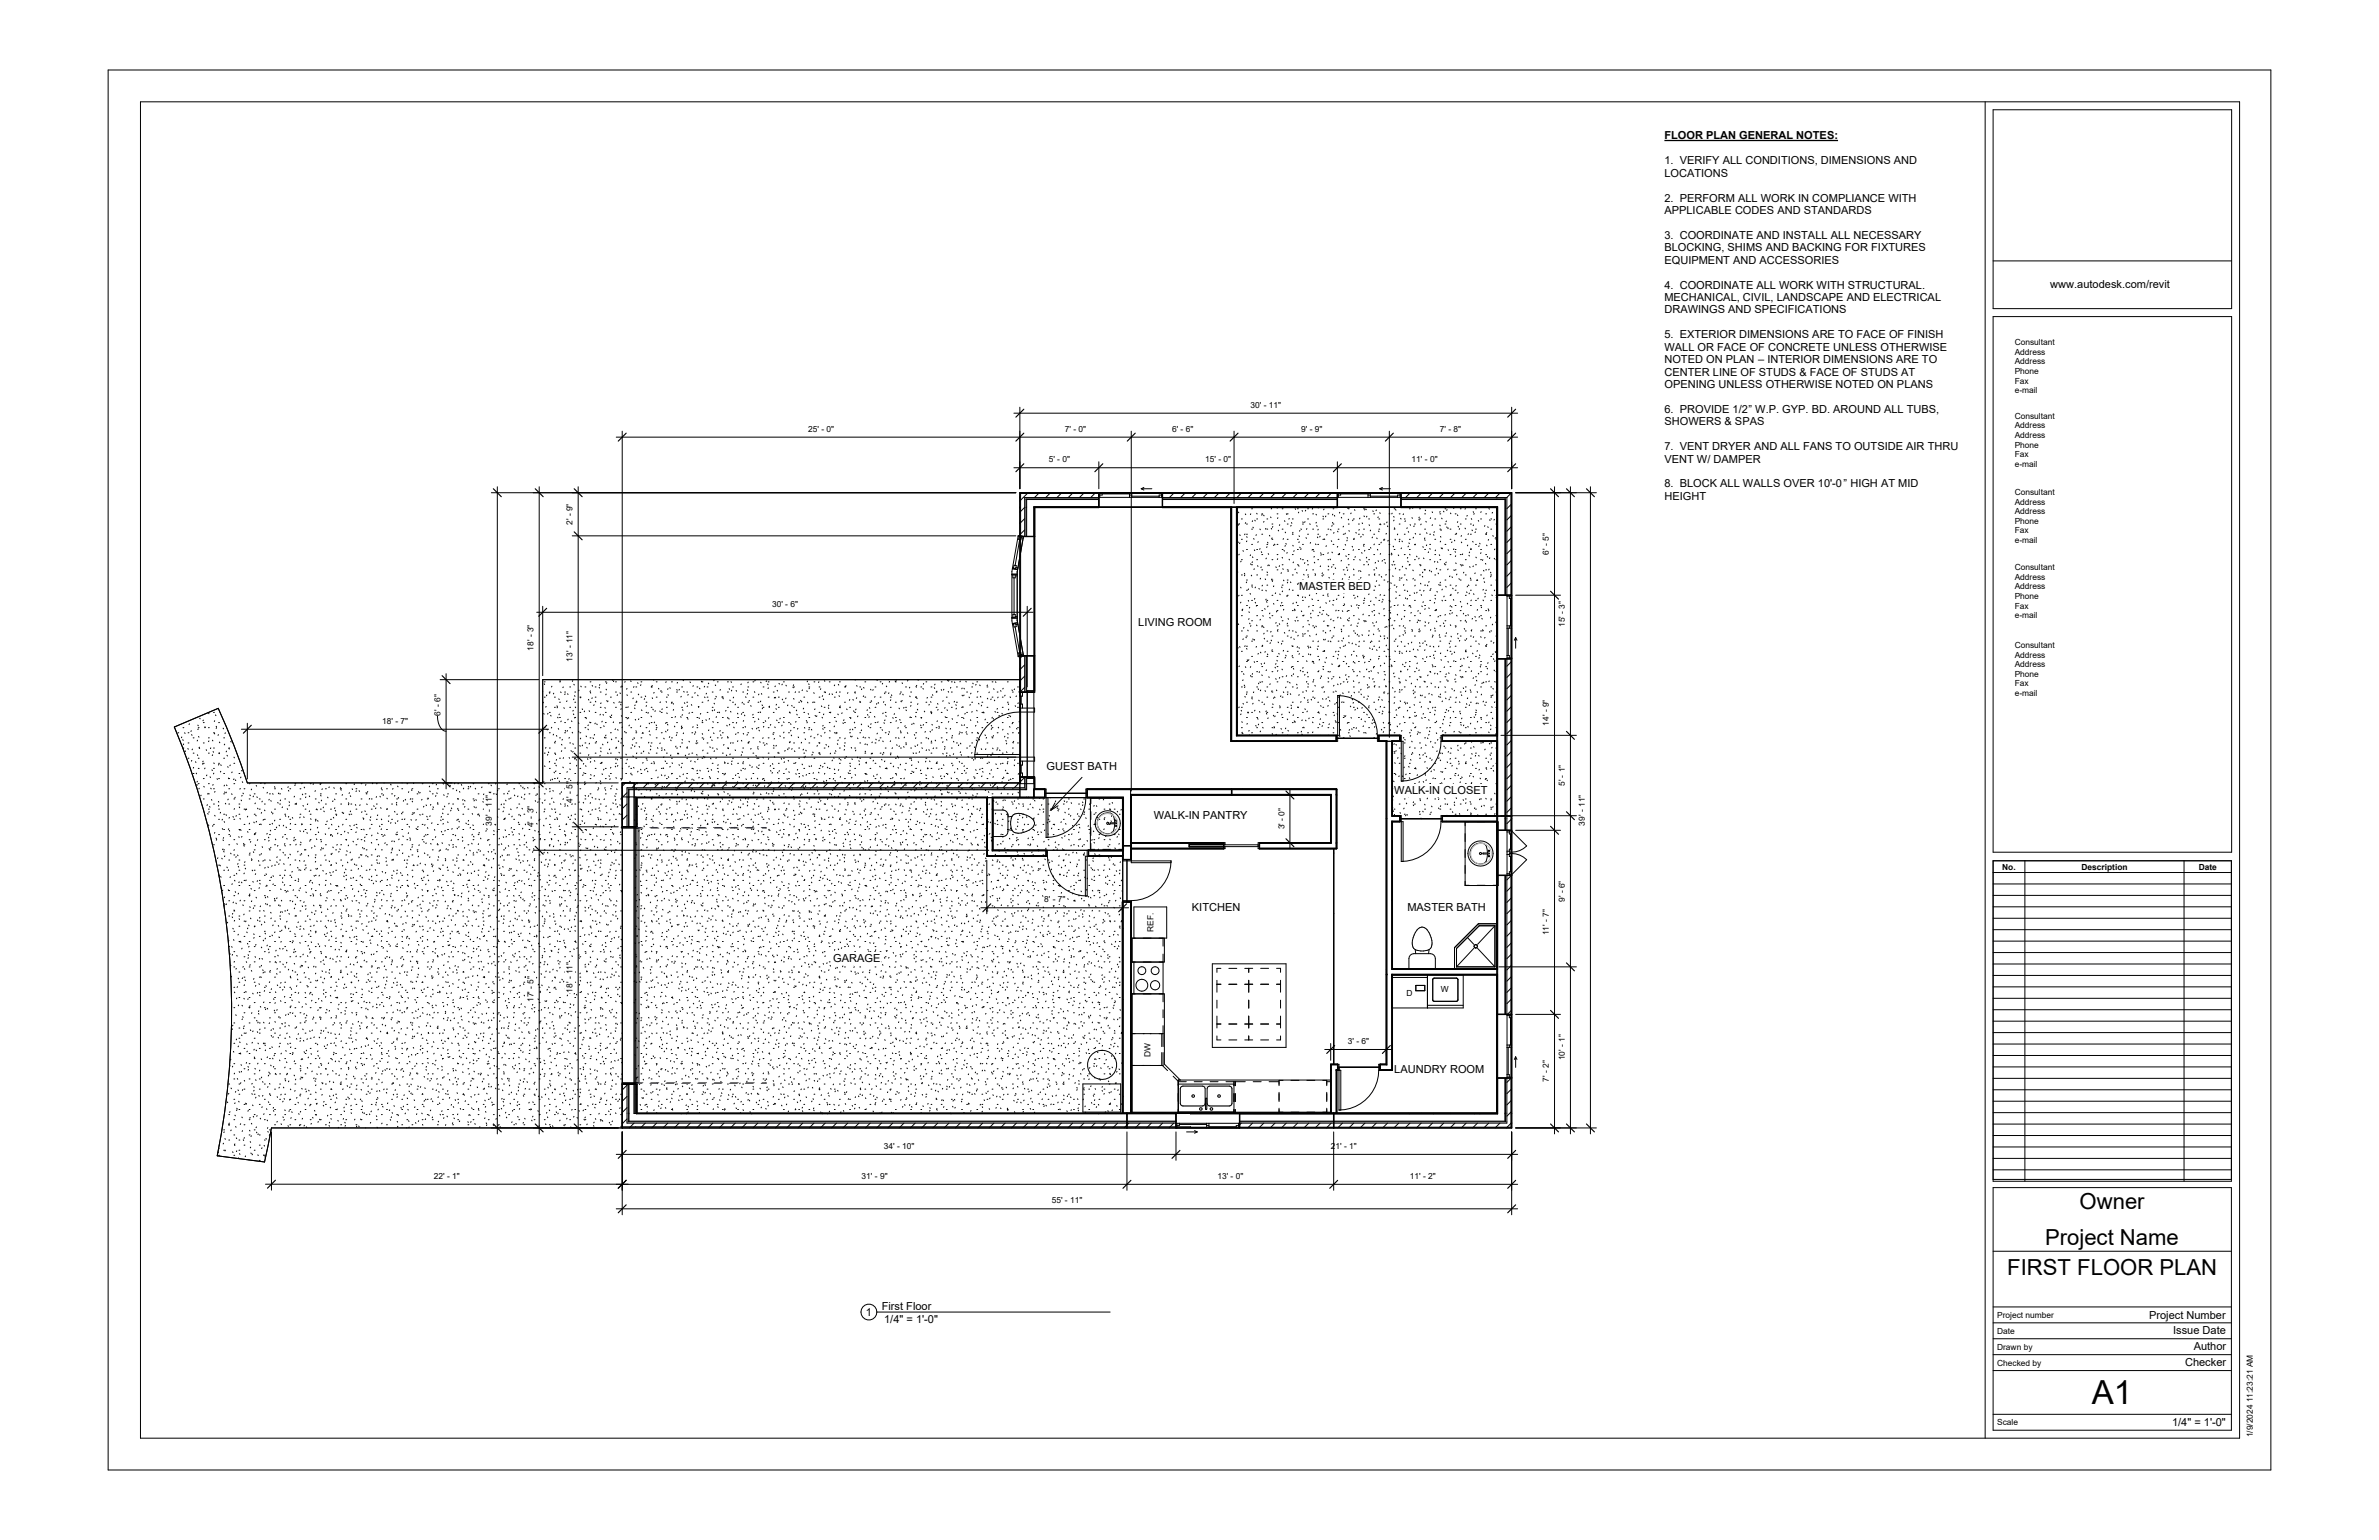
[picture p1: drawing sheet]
<svg xmlns="http://www.w3.org/2000/svg" width="864mm" height="559mm" viewBox="0 0 864 559" stroke-linecap="round" stroke-linejoin="round" font-family="sans-serif">
<defs><g id="words">
<text font-size="12" x="759.3" y="509.4">A1</text>
<g font-size="8">
<text x="754.9" y="438.9">Owner</text>
<text x="742.4" y="451.8">Project Name</text>
<text x="728.7" y="462.8">FIRST FLOOR PLAN</text>
</g>
<g font-size="4">
<text x="604.2" y="50.5">FLOOR PLAN GENERAL NOTES:</text>
<text x="604.2" y="59.6">1. VERIFY ALL CONDITIONS, DIMENSIONS AND</text>
<text x="604.2" y="64.1">LOCATIONS</text>
<text x="604.2" y="73.1">2. PERFORM ALL WORK IN COMPLIANCE WITH</text>
<text x="604.2" y="77.7">APPLICABLE CODES AND STANDARDS</text>
<text x="604.2" y="86.7">3. COORDINATE AND INSTALL ALL NECESSARY</text>
<text x="604.2" y="91.2">BLOCKING, SHIMS AND BACKING FOR FIXTURES</text>
<text x="604.2" y="95.7">EQUIPMENT AND ACCESSORIES</text>
<text x="604.2" y="104.7">4. COORDINATE ALL WORK WITH STRUCTURAL.</text>
<text x="744.3" y="104.6">www.autodesk.com/revit</text>
<text x="604.2" y="109.2">MECHANICAL, CIVIL, LANDSCAPE AND ELECTRICAL</text>
<text x="604.2" y="113.7">DRAWINGS AND SPECIFICATIONS</text>
<text x="604.2" y="122.8">5. EXTERIOR DIMENSIONS ARE TO FACE OF FINISH</text>
<text x="604.2" y="127.3">WALL OR FACE OF CONCRETE UNLESS OTHERWISE</text>
<text x="604.2" y="131.8">NOTED ON PLAN</text>
<text x="638.2" y="131.8">–</text>
<text x="641.6" y="131.8">INTERIOR DIMENSIONS ARE TO</text>
<text x="604.2" y="136.3">CENTER LINE OF STUDS &amp; FACE OF STUDS AT</text>
<text x="604.2" y="140.8">OPENING UNLESS OTHERWISE NOTED ON PLANS</text>
<text x="604.2" y="149.8">6. PROVIDE 1/2</text>
<text x="634.7" y="149.8">”</text>
<text x="637.2" y="149.8">W.P. GYP. BD. AROUND ALL TUBS,</text>
<text x="604.2" y="154.3">SHOWERS &amp; SPAS</text>
<text x="604.2" y="163.3">7. VENT DRYER AND ALL FANS TO OUTSIDE AIR THRU</text>
<text x="604.2" y="167.9">VENT W/ DAMPER</text>
<text x="604.2" y="176.9">8. BLOCK ALL WALLS OVER 10'-0</text>
<text x="669.3" y="176.9">”</text>
<text x="671.7" y="176.9">HIGH AT MID</text>
<text x="604.2" y="181.4">HEIGHT</text>
<text x="471.7" y="214.1">MASTER BED</text>
<text x="413.2" y="227.3">LIVING ROOM</text>
<text x="379.9" y="279.3">GUEST BATH</text>
<text x="506.1" y="288.1">WALK-IN CLOSET</text>
<text x="418.8" y="297.1">WALK-IN PANTRY</text>
<text x="432.7" y="330.5">KITCHEN</text>
<text x="510.9" y="330.5">MASTER BATH</text>
<text x="302.4" y="349">GARAGE</text>
<text x="506.1" y="389.4">LAUNDRY ROOM</text>
<text x="314.3" y="477.3">1</text>
<text x="320.1" y="475.3">First Floor</text>
<text x="321" y="479.9">1/4&quot; = 1'-0&quot;</text>
<text x="780.1" y="478.5">Project Number</text>
<text x="788.9" y="484.2">Issue Date</text>
<text x="796.3" y="490">Author</text>
<text x="793.2" y="495.8">Checker</text>
<text x="788.5" y="517.4">1/4&quot; = 1'-0&quot;</text>
</g>
<g font-size="3">
<text x="731.3" y="125.3">Consultant</text>
<text x="731.3" y="128.7">Address</text>
<text x="731.3" y="132.2">Address</text>
<text x="731.3" y="135.7">Phone</text>
<text x="731.3" y="139.2">Fax</text>
<text x="731.3" y="142.7">e-mail</text>
<text x="454" y="147.9">30' - 11&quot;</text>
<text x="731.3" y="152">Consultant</text>
<text x="731.3" y="155.5">Address</text>
<text x="293.4" y="156.6">25' - 0&quot;</text>
<text x="386.6" y="156.6">7' - 0&quot;</text>
<text x="425.5" y="156.6">6' - 6&quot;</text>
<text x="472.3" y="156.6">9' - 9&quot;</text>
<text x="522.7" y="156.6">7' - 8&quot;</text>
<text x="731.3" y="159">Address</text>
<text x="380.7" y="167.7">5' - 0&quot;</text>
<text x="437.5" y="167.7">15' - 0&quot;</text>
<text x="512.4" y="167.7">11' - 0&quot;</text>
<text x="731.3" y="162.4">Phone</text>
<text x="731.3" y="165.9">Fax</text>
<text x="731.3" y="169.4">e-mail</text>
<text x="731.3" y="179.6">Consultant</text>
<text x="731.3" y="183.1">Address</text>
<text x="207.9" y="190.5" transform="rotate(-90 207.9 190.5)">2' - 9&quot;</text>
<text x="731.3" y="186.6">Address</text>
<text x="731.3" y="190.1">Phone</text>
<text x="731.3" y="193.6">Fax</text>
<text x="731.3" y="197.1">e-mail</text>
<text x="562.3" y="201.2" transform="rotate(-90 562.3 201.2)">6' - 5&quot;</text>
<text x="731.3" y="206.9">Consultant</text>
<text x="731.3" y="210.3">Address</text>
<text x="731.3" y="213.8">Address</text>
<text x="280.3" y="220.2">30' - 6&quot;</text>
<text x="731.3" y="217.3">Phone</text>
<text x="731.3" y="220.8">Fax</text>
<text x="568.1" y="227.5" transform="rotate(-90 568.1 227.5)">15' - 3&quot;</text>
<text x="731.3" y="224.3">e-mail</text>
<text x="193.7" y="236.1" transform="rotate(-90 193.7 236.1)">18' - 3&quot;</text>
<text x="731.3" y="235.1">Consultant</text>
<text x="731.3" y="238.6">Address</text>
<text x="207.9" y="240.1" transform="rotate(-90 207.9 240.1)">13' - 11&quot;</text>
<text x="731.3" y="242.1">Address</text>
<text x="731.3" y="245.6">Phone</text>
<text x="731.3" y="249.1">Fax</text>
<text x="731.3" y="252.6">e-mail</text>
<text x="138.7" y="262.6">18' - 7&quot;</text>
<text x="159.9" y="259.8" transform="rotate(-90 159.9 259.8)">6' - 6&quot;</text>
<text x="562.3" y="263.3" transform="rotate(-90 562.3 263.3)">14' - 9&quot;</text>
<text x="568.1" y="285.3" transform="rotate(-90 568.1 285.3)">5' - 1&quot;</text>
<text x="207.9" y="291.2" transform="rotate(-90 207.9 291.2)">4' - 5&quot;</text>
<text x="178.5" y="299.6" transform="rotate(-90 178.5 299.6)">39' - 11&quot;</text>
<text x="575.3" y="299.6" transform="rotate(-90 575.3 299.6)">39' - 11&quot;</text>
<text x="193.7" y="300.2" transform="rotate(-90 193.7 300.2)">4' - 3&quot;</text>
<text x="466.2" y="301" transform="rotate(-90 466.2 301)">3' - 0&quot;</text>
<text x="726.8" y="315.6">No.</text>
<text x="755.6" y="315.6">Description</text>
<text x="798.1" y="315.6">Date</text>
<text x="379" y="327.4">8' - 7&quot;</text>
<text x="568.1" y="327.3" transform="rotate(-90 568.1 327.3)">9' - 6&quot;</text>
<text x="418.7" y="338.2" transform="rotate(-90 418.7 338.2)">REF.</text>
<text x="562.3" y="339.4" transform="rotate(-90 562.3 339.4)">11' - 7&quot;</text>
<text x="193.7" y="363.6" transform="rotate(-90 193.7 363.6)">17' - 5&quot;</text>
<text x="207.9" y="360.2" transform="rotate(-90 207.9 360.2)">18' - 11&quot;</text>
<text x="510.6" y="361.4">D</text>
<text x="523" y="360.1">W</text>
<text x="417.7" y="383.6" transform="rotate(-90 417.7 383.6)">DW</text>
<text x="489.3" y="378.8">3' - 6&quot;</text>
<text x="568.1" y="384.7" transform="rotate(-90 568.1 384.7)">10' - 1&quot;</text>
<text x="562.3" y="392.5" transform="rotate(-90 562.3 392.5)">7' - 2&quot;</text>
<text x="320.9" y="416.9">34' - 10&quot;</text>
<text x="483.1" y="416.9">21' - 1&quot;</text>
<text x="157.5" y="427.7">22' - 1&quot;</text>
<text x="312.8" y="427.7">31' - 9&quot;</text>
<text x="441.9" y="427.7">13' - 0&quot;</text>
<text x="511.8" y="427.7">11' - 2&quot;</text>
<text x="381.8" y="436.6">55' - 11&quot;</text>
<text x="725" y="478.2">Project number</text>
<text x="725" y="484">Date</text>
<text x="725" y="489.8">Drawn by</text>
<text x="725" y="495.5">Checked by</text>
<text x="725" y="517.2">Scale</text>
<text x="817.8" y="521.6" transform="rotate(-90 817.8 521.6)">1/9/2024 11:23:21 AM</text>
</g>
</g></defs>
<g fill="none" stroke="#000" stroke-width=".36">
<path d="M368.1 149.9h182.8M370.2 147.8v29.5M548.8 147.8v29.5M373.2 178.8l-3 3M377.3 178.8l-1.8 1.7M381.4 178.8l-1.8 1.7M385.4 178.8l-1.7 1.7M389.5 178.8l-1.7 1.7M393.6 178.8l-1.7 1.7M397.7 178.8l-1.8 1.7M398.9 178.8v5.3M399.2 178.8v1.7"/>
<path d="M400.1 178.8v.8h-.9M410 179.6h.9M410 178.8v1.7M410.9 178.8v1.7M414.3 177.3l.9 .5M414.3 177.3h3.8M415.2 176.9l-.9 .4M421.6 179.6h-.8v.9M421.6 178.8v1.7M422 178.8v5.3M422.2 178.8l-.2 .2M426.3 178.8l-1.8 1.7"/>
<path d="M430.3 178.8l-1.7 1.7M434.4 178.8l-1.7 1.7M438.5 178.8l-1.7 1.7M442.6 178.8l-1.8 1.7M446.7 178.8l-1.8 1.7M450.8 178.8l-1.8 1.7M454.8 178.8l-1.7 1.7M458.9 178.8l-1.7 1.7M463 178.8l-1.7 1.7M467.1 178.8l-1.8 1.7M471.2 178.8l-1.8 1.7M475.2 178.8l-1.7 1.7"/>
<path d="M479.3 178.8l-1.7 1.7M483.4 178.8l-1.7 1.7M485.5 178.8v5.3M485.8 178.8v1.7M486.7 178.8v.8h-.9M496.6 179.6h.8M496.6 178.8v1.7M497.4 178.8v1.7M500.9 177.3h3.8M500.9 177.3l.9 .5M501.8 176.9l-.9 .4M508.2 178.8v1.7"/>
<path d="M508.2 179.6h-.8v.9M508.6 178.8v5.3M512 178.8l-1.8 1.7M516.1 178.8l-1.8 1.7M520.1 178.8l-1.7 1.7M524.2 178.8l-1.7 1.7M528.3 178.8l-1.7 1.7M532.4 178.8l-1.8 1.7M536.5 178.8l-1.8 1.7M540.6 178.8l-1.8 1.7M544.6 178.8l-1.7 1.7M548.7 178.8l-1.7 1.7"/>
<path d="M369.6 194.6l1.2 .2-.2 1-.8-.1 .1-1.1M370.7 195.1l.7 .2M371.5 194.7h4.1M371.5 194.7l-1.9-.4-2.3 13v18l2.3 13 1.9-.3M371.5 194.7l-2.2 12.8v17.6l2.2 12.9M372 184.1l-1.8 1.8M372 188.2l-1.8 1.7M372 192.3l-1.8 1.7M375.3 183.9v10.8M398.9 181.3h-26.2v13.4M398.9 181h-26.5v13.7M422 181.3h63.5"/>
<path d="M422 181h63.5M446.9 184.1v84.9h38.7v-16.6M447.1 183.9v84.8h38M448.8 183.9v83.2h36.3M449.1 184.6h.1M449.1 190.2h.1M449.1 184.1v82.7h37.1v-14.4h-.6M449.4 196.6l.1 .2M449.5 185.8l.2 .3M449.7 190.3l-.2 .3M449.8 189.9l.1 .3M450 194.1l.2 .2"/>
<path d="M450.1 197l-.1 .2M450.7 188.3h.3M450.7 195.7h.3M451.2 199.8l.2 .2M452 193.8l-.2 .2M452.1 186.5l.1 .3M452.2 189.6l-.2 .3M452.5 190.2h.3M452.5 193.8h.3M452.5 199.4h.3M452.6 194.7l.1 .3M452.6 196.3l-.1 .3"/>
<path d="M454 186.4l-.1 .3M454.4 184.6h.3M454.4 192h.3M454.4 197.5h.3M454.7 189l-.1 .2M454.8 191.3l.2 .3M455.1 195.4l.1 .3M455.3 199.5l.2 .3M455.5 188.8l.2 .2M456.1 194l-.2 .3M456.2 186.2l.1 .3M456.2 188.3h.3"/>
<path d="M456.2 199.4h.3M456.8 196.5l-.2 .3M457.4 192l.1 .2M457.4 199.1l-.1 .2M458.1 186.5h.3M458.1 193.8h.3M458.2 186.7l-.2 .3M458.7 186.9l.2 .3M458.8 189.2l-.1 .3M459.5 191.7l-.1 .3M459.9 188.3h.3M459.9 192h.3"/>
<path d="M459.9 197.5h.3M460 198.4l-.2 .2M460.1 196.8l.2 .2M460.8 194.2l.2 .3M461.2 187.6l.2 .3M461.5 191.7l.1 .3M461.6 184.4l-.1 .3M461.7 190.2h.4M461.7 195.7h.4M461.8 195.2l-.2 .2M462 191.1l-.1 .2M462.5 197.7l-.2 .3"/>
<path d="M462.7 197.4l.1 .3M463.5 184.1l.2 .3M463.6 186.5h.3M463.6 197.5h.3M463.9 187.9l-.2 .2M464 192.4l.2 .3M464.6 190.4l-.2 .2M465.4 184.6h.3M465.4 192h.3M465.4 199.4h.3M465.9 195.4l-.1 .3M466.1 199.7l.2 .3"/>
<path d="M466.3 188.9l.1 .3M466.5 193.1l.2 .2M466.6 198l-.2 .2M466.8 197.2l.1 .3M467 186.4l.1 .3M467.3 186.5h.3M467.3 190.2h.3M467.3 195.7h.3M467.8 184.1v.1M468 188.1l-.1 .3M468.7 190.6l-.2 .3M468.8 189.6l.2 .3"/>
<path d="M469.1 188.3h.3M469.1 193.8h.3M469.3 197.9l.2 .2M469.4 193.2l-.2 .2M469.8 199.8l-.2 .3M470.2 184.6l.1 .2M471 184.6h.3M471 195.7h.3M471 199.4h.3M471.5 185.8l-.2 .3M471.6 194.4l.1 .3M471.6 196.6l-.1 .3"/>
<path d="M471.8 198.5l.2 .3M471.9 192.5l-.2 .2M472.3 191.9l.1 .3M472.3 199.1l-.1 .3M472.7 185.3l.1 .2M472.8 190.2h.3M472.8 197.5h.3M472.9 189.4l.2 .2M473.7 189.3l-.1 .2M474 185.2l-.2 .2M474.1 195.1l.2 .3M474.4 191.8l-.1 .3"/>
<path d="M474.7 184.6h.3M474.7 188.3h.3M474.7 193.8h.3M475.5 190.1l.1 .2M475.8 196.9l-.2 .2M476.4 199.4l-.1 .2M476.5 184.5l-.1 .2M476.5 186.5h.3M476.5 192h.3M476.5 199.4h.3M476.9 199.9l.1 .3M477.5 197.4l.2 .2"/>
<path d="M477.7 186.6l.2 .3M477.9 189.5l-.2 .3M478 190.7l.1 .3M478.2 194.9l.2 .2M478.4 193.8h.3M478.4 197.5h.3M478.4 184.1l.2 .2M478.5 192.1l-.1 .2M479.2 194.6l-.1 .2M480.2 188.3h.3M480.2 195.7h.3M480.3 187.3l.1 .2"/>
<path d="M480.6 184.7l-.1 .3M480.7 195.5l.2 .3M481.3 187.3l-.1 .2M481.5 198l-.2 .3M481.7 193.9l-.1 .3M482.1 186.5h.3M482.1 192h.3M483 192.1l.2 .2M483.3 196.2l.1 .3M483.6 190.7l-.2 .3M483.7 189.6l.2 .2M483.8 186.6l-.1 .2"/>
<path d="M483.9 184.6h.3M483.9 190.2h.3M483.9 197.5h.3M484.3 193.2l-.2 .3M484.4 187l.1 .3M485.5 192.8l.2 .2M485.6 198.3l-.1 .2M485.8 192h.3M485.8 195.7h.3M486.4 185.9l-.2 .3M486.9 187.7l.2 .3M487.6 186.5h.3"/>
<path d="M487.6 193.8h.3M487.6 199.4h.3M487.7 190.9l-.1 .3M488.3 197.6l.2 .2M488.4 193.5l-.2 .2M489 195l.1 .3M489.1 196l-.2 .3M489.2 184.3l.1 .2M489.4 188.4l.2 .2M489.5 184.6h.3M489.5 190.2h.3M489.7 192.5l.1 .3"/>
<path d="M490.5 186.1l-.2 .3M490.8 198.2l.2 .3M491.2 188.7l-.2 .2M491.3 188.3h.3M491.3 195.7h.3M491.3 199.4l-.1 .3M491.6 195.3l-.2 .3M491.7 184.9l.2 .3M492.2 193.2l.1 .2M493.2 190.2h.3M493.2 193.8h.3M493.2 199.4h.3"/>
<path d="M493.4 192.1l-.1 .3M493.7 188l-.2 .3M494.1 194.6l-.1 .3M494.5 189.7l.1 .3M494.7 193.9l.2 .2M495 198l.1 .2M495 184.6h.3M495 192h.3M495 197.5h.3M495.1 187.2l.2 .3M495.5 199.7l-.2 .3M495.5 184.8l-.1 .3"/>
<path d="M495.8 184.7l.2 .3M496.2 187.3l-.2 .3M496.8 188.3h.3M496.8 199.4h.3M497 190.4l.1 .3M497.5 198.7l.1 .2M497.6 192.4l-.2 .2M498.2 194.9l-.1 .3M498.3 185.4l.2 .2M498.7 186.5h.3M498.7 193.8h.3M498.9 197.4l-.1 .3"/>
<path d="M499.6 185l-.1 .3M499.8 195.2l.1 .3M500 199.3l.2 .3M500.3 187.6l-.1 .2M500.4 192.7l.2 .3M500.5 188.3h.3M500.5 192h.3M500.5 197.5h.3M500.9 186l.1 .3M501 190.1l-.2 .3M501.1 190.2l.2 .2M501.4 196.7l-.1 .3"/>
<path d="M502.3 195.9l.1 .3M502.4 190.2h.3M502.4 195.7h.3M503.3 193.5l-.2 .3M503.5 189.4l-.1 .3M503.6 190.8l.2 .3M504 196.1l-.2 .2M504.2 186.5h.3M504.2 197.5h.3M505.4 186.2l-.2 .3M505.7 198.2l.2 .2M505.9 187.4l.2 .3"/>
<path d="M506 188.7l-.1 .3M506.1 184.6h.3M506.1 192h.3M506.1 199.4h.3M506.2 191.5l.1 .3M506.4 195.6l.2 .3M506.6 184.9l.1 .2M507.4 193.8l-.2 .2M507.9 186.5h.3M507.9 190.2h.3M507.9 195.7h.3M508.1 196.3l-.2 .3"/>
<path d="M508.4 188.1l.2 .2M508.6 181.3h37.7v34.7M508.6 181h37.9v35M508.8 198.8l-.2 .3M508.9 196.3l.2 .3M509.5 186.5l-.2 .2M509.8 188.3h.3M509.8 193.8h.3M510.2 189l-.2 .2M510.8 191.5l-.1 .3M511.2 192.9l.2 .2M511.3 198.2l-.2 .2"/>
<path d="M511.5 197l.1 .3M511.6 184.6h.3M511.6 195.7h.3M511.6 199.4h.3M511.9 190.3l.1 .3M512.6 187.8l.1 .3M512.9 184.2l-.1 .2M513.1 195l-.1 .2M513.4 190.8l-.2 .3M513.5 190.2h.3M513.5 197.5h.3M513.7 193.5l.2 .3"/>
<path d="M513.8 197.5l-.2 .2M515.1 188.5l.1 .3M515.2 187.6l-.1 .3M515.3 184.6h.3M515.3 188.3h.3M515.3 193.8h.3M515.9 190.2l-.2 .2M516.5 198.3l.2 .3M517.2 186.5h.3M517.2 192h.3M517.2 199.4h.3M517.2 195.8l.1 .3"/>
<path d="M517.2 195.2l-.1 .3M517.4 185.1l.1 .2M517.6 189.2l.2 .2M517.9 193.3l.1 .3M517.9 197.7l-.1 .3M519 193.8h.3M519 197.5h.3M519 199l.2 .3M519.3 187.9l-.1 .2M519.9 185.7l.1 .3M520 190.4l-.1 .3M520.4 194l.1 .2"/>
<path d="M520.7 192.9l-.2 .3M520.9 188.3h.3M520.9 195.7h.3M521.1 199.6l-.1 .2M522.7 190.5l.1 .3M522.7 186.5h.3M522.7 192h.3M522.8 185.6l-.2 .3M522.9 194.7l.2 .2M523 196.4l-.2 .2M523.2 198.8l.1 .2M523.2 192.3l-.1 .2"/>
<path d="M523.3 188l.2 .3M523.6 198.9l-.1 .3M524 185.5l.2 .2M524.6 184.6h.3M524.6 190.2h.3M524.6 197.5h.3M525.1 189.1l-.2 .2M525.2 191.2l.1 .3M525.3 184.9l-.1 .3M525.7 199.5l.1 .2M525.7 191.6l-.1 .2M526.4 192h.3"/>
<path d="M526.4 195.7h.3M526.5 186.2l.2 .2M527.1 196.6l-.2 .3M527.8 199.1l-.2 .3M527.8 184.3l-.1 .2M527.9 196l.2 .3M528.2 186.5h.4M528.2 193.8h.4M528.2 199.4h.4M528.6 193.5l.2 .2M529.1 186.8l.1 .3M529.2 189.3l-.2 .3"/>
<path d="M529.3 191l.2 .2M529.9 191.8l-.2 .3M530.1 184.6h.3M530.1 190.2h.3M530.5 196.7l.1 .2M530.5 194.3l-.1 .3M531.8 191.6l.2 .3M531.9 188.3h.3M531.9 195.7h.3M532 184.5l-.2 .3M532.6 187l-.1 .3M532.8 197.8l-.1 .3"/>
<path d="M533.1 193.7l-.2 .2M533.8 190.2h.3M533.8 193.8h.3M533.8 199.4h.3M533.9 199l.2 .2M534.1 188.2l.2 .2M534.3 192.3l.2 .3M534.6 196.4l.1 .3M534.8 185.7l.1 .2M534.9 190.5l-.1 .2M535.2 186.3l-.2 .3M535.6 193l-.2 .3"/>
<path d="M535.6 184.6h.3M535.6 192h.3M535.6 197.5h.3M536.6 188.9l.2 .2M536.9 198l-.1 .3M537.1 197.1l.2 .3M537.5 188.3h.3M537.5 199.4h.3M537.7 185.7l-.2 .2M539 190.7l-.1 .3M539.3 186.5h.3M539.3 193.8h.3"/>
<path d="M539.4 193.7l.1 .2M539.6 197.8l.2 .2M539.7 193.2l-.1 .3M540.1 191.1l.1 .3M540.4 195.8l-.2 .2M540.5 184.5l.2 .3M540.7 188.6l.2 .3M541.2 188.3h.3M541.2 192h.3M541.2 197.5h.3M541.8 185.9l-.1 .3M541.9 194.3l.2 .3"/>
<path d="M542.5 188.4l-.2 .3M542.7 199.2l-.2 .3M542.9 195.1l-.1 .3M543 190.2h.3M543 195.7h.3M543.3 189.3l.1 .2M543.6 183.9v32.1M547 180.5v35.5M547 180.5h-175v14.2M548.8 191l-1.8 1.8M548.8 195.1l-1.8 1.7M548.8 182.8l-1.8 1.8"/>
<path d="M548.8 186.9l-1.8 1.8M548.8 199.2l-1.8 1.7M367.3 208.6h1.2v1.1h-.8v-1.1M367.3 208.4h2M367.5 206.3l1.9 .4M367.5 206.1l1.2 .2 .2-1-.8-.2-.2 1.1M368.5 209h.8M368.8 206l.7 .1M449.1 201.2h.1M449.1 204.9h.1M449.1 210.5h.1M449.1 203.4v.1"/>
<path d="M449.2 207.4l.1 .2M449.8 216l-.2 .2M449.9 201.1l-.2 .3M450.4 213.1l.1 .2M450.5 218.5l-.2 .3M450.5 203.6l-.1 .3M450.7 203.1h.3M450.7 208.6h.3M450.7 216h.3M451.7 208l.2 .3M451.9 208.7l-.2 .2M452.5 210.5h.3"/>
<path d="M452.5 214.2h.3M452.5 219.7h.3M452.6 211.2l-.2 .2M453.1 217.9l.2 .2M453.2 213.7l-.1 .3M453.8 215.4l.2 .2M454 204.6l.1 .2M454 201.3l-.2 .3M454.2 208.7l.2 .3M454.4 204.9h.3M454.4 212.3h.3M454.4 217.9h.3"/>
<path d="M454.5 212.8l.1 .3M454.7 202.1l.1 .2M454.7 203.9l-.2 .2M455.3 206.4l-.1 .2M455.5 217.2l-.1 .2M455.6 218.6l.2 .2M455.8 213l-.2 .3M456.2 203.1h.3M456.2 208.6h.3M456.5 205.3l.2 .2M456.5 219.7l-.5 .2M457 213.5l.2 .3"/>
<path d="M457.6 209.8l-.1 .3M457.9 200.2l.1 .3M457.9 205.7l-.2 .3M458.1 201.2h.3M458.1 206.8h.3M458.1 214.2h.3M458.3 212.4l-.2 .2M459.3 210.1l.1 .2M459.5 214.2l.2 .2M459.6 217.4l-.1 .3M459.7 202.5l-.1 .3M459.8 218.3l.1 .3"/>
<path d="M459.9 208.6h.3M459.9 212.3h.3M459.9 217.9h.3M459.9 207.5l.2 .3M460.3 219.9l-.1 .3M460.4 200.9l.1 .3M460.4 205l-.2 .3M460.6 205l.2 .3M461.7 210.1l-.1 .2M461.7 203.1h.4M461.7 210.5h.4M461.7 216h.4"/>
<path d="M461.8 210.7l.1 .3M462.3 219l.1 .2M462.4 212.6l-.1 .3M463.1 215.1l-.2 .3M463.1 205.7l.2 .3M463.6 201.2h.3M463.6 206.8h.3M463.6 217.9h.3M463.8 202.8l-.1 .2M464.5 205.3l-.1 .2M464.6 215.5l.1 .3M464.8 219.7l.2 .2"/>
<path d="M465.2 207.8l-.2 .3M465.2 213l.2 .3M465.4 218.6l-.2 .2M465.4 202.2l.2 .3M465.4 204.9h.3M465.4 212.3h.3M465.4 219.7h.3M465.6 214.4l-.1 .3M465.7 206.4l.1 .2M465.9 210.5l.2 .2M467.1 216.2l.1 .3M467.3 200.5l-.2 .2"/>
<path d="M467.3 206.8h.3M467.3 210.5h.3M467.3 216h.3M467.5 211.2l-.2 .3M467.7 207.1l-.2 .3M467.9 202.9l.2 .3M468.1 213.8l-.1 .2M468.4 211.2l.2 .2M469.1 201.2h.3M469.1 208.6h.3M469.1 214.2h.3M469.5 218.8l-.2 .3"/>
<path d="M469.5 203.9l-.1 .3M470.2 206.4l-.1 .3M470.5 218.5l.2 .2M470.7 207.7l.2 .3M471 211.8l.1 .3M471 204.9h.3M471 216h.3M471 219.7h.3M471.2 216l.2 .2M471.4 205.2l.1 .3M471.6 211.5l-.2 .3M472.1 202.7l.1 .2"/>
<path d="M472.3 214l-.2 .3M472.8 203.1h.3M472.8 210.5h.3M472.8 217.9h.3M472.9 216.5l-.1 .3M473.2 208.4l.2 .3M473.7 204.2l-.2 .2M473.7 216.6l.2 .3M474.3 206.7l-.1 .3M474.6 203.3l.1 .3M474.7 204.9h.3M474.7 208.6h.3"/>
<path d="M474.7 214.2h.3M475 209.2l-.1 .3M475.2 220l-.1 .3M475.5 215.9l-.2 .2M476 213.2l.2 .3M476.3 217.3l.1 .3M476.5 206.8h.3M476.5 212.3h.3M476.5 219.7h.3M476.7 210.7l.1 .2M477.1 204l.2 .3M477.1 201.9l-.1 .3"/>
<path d="M477.3 212.7l-.2 .2M477.4 208.1l.1 .3M477.5 208.5l-.1 .3M478 215.2l-.2 .3M478.4 203.1h.3M478.4 217.9h.3M478.5 213.9l.2 .3h-.3M479.4 200.6l.1 .2M479.4 205.3l-.2 .3M479.6 201.2l-.1 .3M479.9 208.8l.1 .3M480.1 207.9l-.2 .2"/>
<path d="M480.2 201.2h.3M480.2 208.6h.3M480.2 216h.3M481.3 218.7l.2 .2M481.4 212.9l-.1 .3M482 216.1l.1 .3M482.1 203.1h.3M482.1 206.8h.3M482.1 212.3h.3M482.1 215.4l-.2 .3M482.2 205.4l.1 .2M482.2 200.5l-.2 .3"/>
<path d="M482.4 209.5l.2 .3M482.7 213.6l.1 .3M482.8 218l-.2 .2M482.8 202.8l.2 .3M483.5 200.3l.2 .3M483.5 205.6l-.1 .3M483.8 219.3l.2 .3M483.9 204.9h.3M483.9 210.5h.3M483.9 217.9h.3M484.2 208.1l-.2 .3M484.7 206l.1 .3"/>
<path d="M484.9 210.6l-.2 .3M485.2 214.3l.1 .3M485.3 217.3l-.2 .2M485.8 201.2h.3M485.8 212.3h.3M485.8 216h.3M486 201l.2 .3M486.3 200.8l-.2 .3M487 203.3l-.2 .3M487.1 214.1l-.1 .2M487.4 210l-.2 .2M487.5 210.8l.1 .3"/>
<path d="M487.6 206.8h.3M487.6 214.2h.3M487.6 219.7h.3M487.7 215l.2 .2M487.8 216.6l-.1 .3M488 219.1l.1 .3M488.1 208.3l.2 .3M488.6 201.7l.1 .2M488.8 205.8l.2 .3M489.2 206.8l-.1 .2M489.5 201.2h.3M489.5 204.9h.3"/>
<path d="M489.5 210.5h.3M489.5 202.6l-.2 .3M489.9 209.3l-.1 .3M490 211.5l.1 .3M490.5 219.8l.1 .2M491.3 214.3l-.2 .3M491.3 203.1h.3M491.3 208.6h.3M491.3 216h.3M491.3 206.5l.2 .2M491.9 216.9l-.1 .2M492 202l-.1 .2"/>
<path d="M492.6 219.4l-.1 .2M492.8 216.3l.1 .3M493.2 210.5h.3M493.2 214.2h.3M493.2 219.7h.3M493.4 207l-.2 .3M493.4 213.8l.2 .3M493.6 203l.2 .3M493.9 207.2l.1 .2M494 209.5l-.1 .3M494.1 211.3l.2 .2M494.3 200.5l.1 .3"/>
<path d="M494.7 212.1l-.1 .2M495 204.9h.3M495 212.3h.3M495 217.9h.3M495.1 218.7l-.1 .3M495.3 217l.1 .3M496.1 203.7l.2 .3M496.1 202.2l-.1 .3M496.6 212l.2 .2M496.8 204.7l-.1 .3M496.8 203.1h.3M496.8 208.6h.3"/>
<path d="M496.8 219.7h.3M497 215.5l-.2 .3M497.2 211.4l-.1 .2M497.7 218l-.2 .3M498.7 201.2h.3M498.7 206.8h.3M498.7 214.2h.3M498.7 219.3l.2 .2M498.9 208.5l.2 .3M499.1 208.2l-.2 .2M499.2 212.6l.1 .3M499.3 204.1l-.1 .2"/>
<path d="M499.4 216.8l.2 .2M499.6 206l.1 .2M499.8 210.7l-.2 .3M500.3 203.5l.1 .2M500.5 208.6h.3M500.5 212.3h.3M500.5 217.9h.3M501.1 215.8l-.1 .2M501.2 200.9l-.2 .2M501.4 209.2l.2 .2M501.8 218.3l-.2 .2M501.9 203.4l-.2 .2"/>
<path d="M501.9 217.4l.2 .3M502.4 203.1h.3M502.4 210.5h.3M502.4 216h.3M502.8 204.1l.1 .3M503.2 208.4l-.1 .3M503.9 211l-.2 .2M504.2 214l.2 .2M504.2 201.2h.3M504.2 206.8h.3M504.2 217.9h.3M504.4 218.1l.2 .3"/>
<path d="M504.6 213.5l-.2 .2M504.9 211.5l.1 .2M505.1 200.7l.1 .3M505.3 204.8l.2 .3M505.3 201.1l-.1 .3M505.6 208.9l.1 .3M506 203.6l-.2 .3M506.1 204.9h.3M506.1 212.3h.3M506.1 219.7h.3M506.7 206.2l-.2 .2M506.7 214.7l.2 .2"/>
<path d="M506.8 216.9l-.1 .3M507.1 212.8l-.2 .3M507.5 219.4l-.1 .3M507.6 201.4l.1 .2M507.9 206.8h.3M507.9 210.5h.3M507.9 216h.3M508.1 209.6l.1 .3M508.9 209.6l-.1 .3M509.2 205.5l-.2 .2M509.5 219.5l.1 .2M509.6 212.1l-.1 .3"/>
<path d="M509.8 201.2h.3M509.8 208.6h.3M509.8 214.2h.3M510.2 216.9l.1 .3M510.4 206.2l.1 .2M510.6 210.3l.2 .3M510.8 214.4l.2 .3M511 217.2l-.2 .2M511 203.6l.2 .3M511 202.3l-.1 .2M511.6 204.9h.3M511.6 216h.3"/>
<path d="M511.7 201.1l.2 .3M511.7 204.8l-.1 .3M511.9 219.7l-.4 .3M512.9 206.8l.1 .3M513.1 209.8l-.2 .3M513.4 215.1l.1 .3M513.5 203.1h.3M513.5 210.5h.3M513.5 217.9h.3M513.7 212.4l-.1 .2M514.2 201.8l.2 .3M514.4 214.9l-.1 .3"/>
<path d="M515.2 202.5l-.2 .3M515.3 204.9h.3M515.3 208.6h.3M515.3 214.2h.3M515.6 211.6l.2 .3M515.8 205l-.1 .3M515.9 215.8l.1 .2M516.1 219.9l.2 .2M516.3 209.1l.2 .3M516.5 207.6l-.1 .2M516.7 218.3l-.2 .3M516.8 202.5l.1 .2"/>
<path d="M516.9 214.2l-.1 .3M517 206.6l.2 .3M517.2 206.8h.3M517.2 212.3h.3M517.2 219.7h.3M518.2 212.3l.1 .3M518.6 200.2l-.2 .3M518.8 211l-.2 .3M519 203.1h.3M519 214.2h.3M519 217.9h.3M519 206.9l-.1 .3"/>
<path d="M519.5 213.5l-.2 .3M519.5 207.3l.2 .2M520.8 218.6l-.1 .3M520.9 201.2h.3M520.9 208.6h.3M520.9 216h.3M520.9 203.7l-.2 .3M520.9 217.1l.2 .3M521.6 206.2l-.2 .3M521.6 214.6l.2 .3M521.8 203.8l.2 .3M522 207.9l.2 .3"/>
<path d="M522.3 212.1l.1 .2M522.5 201.3l.1 .3M522.7 203.1h.3M522.7 206.8h.3M522.7 212.3h.3M522.9 211.3l-.1 .2M523.5 217.8l.1 .3M523.6 213.8l-.2 .3M524.3 216.3l-.2 .3M524.3 204.5l.2 .3M524.6 204.9h.3M524.6 210.5h.3"/>
<path d="M524.6 217.9h.3M524.8 212.7l.2 .3M525 203.9l-.2 .3M525.7 206.5l-.2 .2M526.4 209l-.2 .3M526.4 201.2h.3M526.4 212.3h.3M526.4 216h.3M526.5 219.8l-.1 .2M526.8 215.6l-.2 .3M527.1 209.3l.1 .3M527.3 213.4l.2 .3"/>
<path d="M527.6 217.5l.1 .3M527.8 206.8l.1 .2M528.2 200.1l.1 .3M528.2 206.8h.4M528.2 214.2h.4M528.2 219.7h.4M528.4 204.2l.2 .3M528.4 201.7l-.1 .2M528.6 212.4l-.1 .3M528.9 208.3l-.2 .3M529.3 215l-.1 .2M529.6 210l.2 .2"/>
<path d="M530.1 201.2h.3M530.1 204.9h.3M530.1 210.5h.3M530.1 218.2l.2 .3M530.7 205.1l-.1 .3M531 204.9l.1 .3M531 201l-.2 .3M531.4 207.6l-.2 .3M531.9 203.1h.3M531.9 208.6h.3M531.9 216h.3M532.4 214.8l.1 .2"/>
<path d="M532.6 218.9l.2 .3M532.7 212.7l-.1 .2M533.1 212.2l.1 .3M533.2 201.5l.2 .2M533.4 215.2l-.1 .3M533.5 205.6l.1 .3M533.5 200.3l-.2 .3M533.7 209.7l.2 .3M533.8 210.5h.3M533.8 214.2h.3M533.8 219.7h.3M534.1 217.7l-.2 .3"/>
<path d="M534.8 205.4l-.1 .2M534.9 215.4l.2 .3M535.5 207.9l-.1 .2M535.6 204.9h.3M535.6 212.3h.3M535.6 217.9h.3M535.8 202.2l.1 .2M536.2 210.4l-.2 .3M536.3 210.4l.1 .3M536.6 217.1l-.1 .2M537.5 203.1h.3M537.5 208.6h.3"/>
<path d="M537.5 219.7h.3M537.6 200.6l-.1 .2M538.3 203.1l-.2 .3M538.4 217.7l.1 .3M538.5 213.9l-.2 .2M538.5 207l.2 .2M538.7 209.7l-.1 .3M538.8 211.1l.1 .2M539 215.2l.2 .3M539.1 216.4l-.1 .2M539.2 204.4l.2 .3M539.3 201.2h.3"/>
<path d="M539.3 206.8h.3M539.3 214.2h.3M539.9 201.9l.1 .3M540.6 206.5l-.2 .3M540.8 202.4l-.1 .3M541.1 207.6l.1 .3M541.2 208.6h.3M541.2 212.3h.3M541.2 217.9h.3M541.2 209.1l-.1 .2M541.6 215.9l.1 .2M542.4 202.6l.2 .2"/>
<path d="M542.6 214.1l-.2 .3M543 203.1h.3M543 210.5h.3M543.3 216.6l-.2 .3M543.3 201.7l-.1 .3M547.1 216v23.1M547.1 216.3h1.7M547.9 216.3v.9h.9M548.8 211.4l-1.8 1.8M548.8 215.5l-.5 .5M548.8 216h-5.8M548.8 203.3l-1.8 1.7"/>
<path d="M548.8 207.3l-1.8 1.8M367.3 224.3h2M367.3 224h1.2v-1.1h-.8v1.1M367.9 226.5l.2 1 .8-.1-.2-1.1-1.2 .2M368.5 223.7h.8M369.4 226l-1.9 .3M369.5 226.5l-.7 .2M369.9 238l-.1-1.1 .8-.1 .2 1.1-1.2 .2M371.1 238l-.9 .9M371.4 237.4l-.7 .1M371.5 238h4.1M372 238v13.2"/>
<path d="M372.4 238v13.2M372.7 238v13.2M375.3 238v13.2M449.1 221.6h.1M449.1 225.3h.1M449.1 230.8h.1M449.2 239.1l-.1 .3M449.5 235l-.2 .3M449.5 226.4l.1 .2M450 234.6l.1 .3M450.7 223.4h.3M450.7 228.9h.3"/>
<path d="M450.7 236.3h.3M450.8 221.3l.2 .3M451.1 221l-.1 .3M451.3 231.8l-.1 .3M451.6 227.7l-.2 .2M452 234.3l-.2 .3M452.3 231.2l.1 .2M452.5 230.8h.3M452.5 234.5h.3M452.5 235.3l.2 .3M452.8 239.4l.1 .3M452.9 228.6l.2 .3"/>
<path d="M453.4 239.4l-.2 .2M453.4 222l.1 .3M453.4 224.5l-.1 .2M453.6 226.1l.2 .3M453.7 220.4l-.2 .2M454.1 227l-.2 .3M454.4 225.3h.3M454.4 232.6h.3M454.4 238.2h.3M454.8 231.8l.1 .3M455.4 232l-.1 .3M456.1 234.6l-.1 .2"/>
<path d="M456.1 226.8l.2 .3M456.2 223.4h.3M456.2 228.9h.3M456.8 237.1l-.2 .3M457.5 224.7l-.1 .3M457.6 236.6l.1 .3M458.1 221.6h.3M458.1 227.1h.3M458.1 234.5h.3M458.2 227.2l-.1 .3M458.2 234.1l.2 .3M458.4 223.4l.2 .2"/>
<path d="M458.7 227.5l.1 .2M458.9 229.8l-.2 .2M458.9 231.6l.2 .3M459.1 220.8l.1 .3M459.3 236.4l-.1 .3M459.9 228.9h.3M459.9 232.6h.3M459.9 238.2h.3M460.1 237.3l.1 .3M460.9 224l.2 .3M461 222.4l-.2 .3M461.2 233.2l-.2 .3"/>
<path d="M461.4 229.1l-.1 .3M461.4 232.3l.2 .2M461.7 223.4h.4M461.7 230.8h.4M461.7 236.3h.4M461.8 235.7l-.1 .3M463.3 225.9l-.2 .3M463.5 221.8l-.1 .2M463.5 239.6l.2 .3M463.6 221.6h.3M463.6 227.1h.3M463.6 238.2h.3"/>
<path d="M463.7 228.8l.2 .3M463.9 228.4l-.1 .3M464 232.9l.1 .3M464.2 237.1l.2 .2M464.4 226.3l.1 .3M465.1 223.8l.1 .2M465.3 233.5l-.2 .2M465.4 225.3h.3M465.4 232.6h.3M466 236l-.2 .3M466 221.1l-.1 .3M466.2 229.5l.2 .3"/>
<path d="M466.6 238.5l-.1 .3M466.7 237.7l.2 .3M467.3 227.1h.3M467.3 230.8h.3M467.3 236.3h.3M467.4 226.1l-.2 .3M467.6 224.5l.1 .2M468.1 228.7l-.2 .2M468.7 231.2l-.1 .3M469 234.3l.2 .3M469.1 221.6h.3M469.1 228.9h.3"/>
<path d="M469.1 234.5h.3M469.2 237.8l-.2 .3M469.3 238.4l.1 .3M469.7 231.8l.1 .2M469.9 221l.1 .3M470.1 225.1l.2 .3M470.2 221.3l-.2 .3M470.4 229.3l.1 .2M470.8 223.9l-.1 .2M471 225.3h.3M471 236.3h.3M471 234.6l-.1 .3"/>
<path d="M471.3 230.5l-.2 .3M471.5 235l.2 .2M471.7 237.2l-.2 .2M472.4 221.7l.1 .2M472.8 223.4h.3M472.8 230.8h.3M472.8 238.2h.3M472.9 229.9l.1 .3M473.1 227.3l-.1 .3M473.4 223.2l-.2 .3M473.8 229.8l-.2 .3M474.3 239.8l.2 .2"/>
<path d="M474.7 225.3h.3M474.7 228.9h.3M474.7 234.5h.3M475 237.3l.1 .2M475.1 234.9l-.1 .2M475.2 226.5l.1 .2M475.4 230.6l.2 .3M475.7 234.7l.1 .3M475.8 237.4l-.1 .3M475.8 224l.2 .2M475.9 222.5l-.2 .3M476.5 239.9l-.2 .3"/>
<path d="M476.5 221.4l.2 .3M476.5 227.1h.3M476.5 232.6h.3M477.2 227.6l-.1 .2M477.7 227.2l.1 .2M477.9 230.1l-.1 .2M478.2 235.4l.1 .3M478.4 223.4h.3M478.4 234.5h.3M478.4 238.2h.3M478.6 232.6l-.2 .3M479 239.3l-.1 .2"/>
<path d="M479 222.1l.2 .3M479.3 220.2l-.1 .3M480 222.8l-.1 .2M480.2 221.6h.3M480.2 228.9h.3M480.2 236.3h.3M480.5 232l.1 .2M480.7 225.3l-.2 .2M480.7 236.1l.2 .2M480.9 236.1l-.2 .2M481.1 231.9l-.1 .3M481.1 229.4l.2 .3"/>
<path d="M481.5 238.6l-.1 .2M481.6 222.8l.1 .3M481.8 226.9l.2 .3M482.1 223.4h.3M482.1 227.1h.3M482.1 232.6h.3M483 228.7l-.2 .3M483 232.6l.1 .3M483.2 224.6l-.1 .3M483.6 231.3l-.1 .2M483.9 225.3h.3M483.9 230.8h.3"/>
<path d="M483.9 238.2h.3M484.3 227.6l.2 .3M485 236.3l-.2 .3M485.1 221.4l-.2 .3M485.7 238.8l-.2 .3M485.7 223.9l-.1 .3M485.7 237.4l.2 .3M485.8 221.6h.3M485.8 232.6h.3M485.8 236.3h.3M486.4 234.9l.2 .3M486.6 224.1l.2 .3"/>
<path d="M486.9 228.3l.1 .2M487.1 229l-.2 .2M487.1 232.4l.1 .3M487.3 221.6l.1 .3M487.6 227.1h.3M487.6 234.5h.3M487.8 231.5l-.2 .3M488.3 238.1l.1 .3M488.4 234l-.1 .3M489.1 224.8l.2 .3M489.2 221.7l-.2 .2M489.5 221.6h.3"/>
<path d="M489.5 225.3h.3M489.5 230.8h.3M489.6 233.1l.2 .2M489.9 224.2l-.2 .2M490.5 226.7l-.1 .3M490.7 237.5l-.1 .2M491 233.3l-.2 .3M491.3 223.4h.3M491.3 228.9h.3M491.3 236.3h.3M491.4 240l-.2 .3M491.9 229.6l.1 .3"/>
<path d="M492.1 233.7l.2 .3M492.4 237.9l.1 .2M492.6 227.1l.1 .3M492.8 230.2l-.1 .2M493 220.4l.2 .3M493.1 226l-.2 .3M493.2 230.8h.3M493.2 234.5h.3M493.2 224.6l.2 .2M493.5 232.7l-.2 .2M494.4 230.3l.2 .3M494.8 237.7l-.1 .3"/>
<path d="M494.9 222.8l-.2 .3M494.9 238.5l.2 .3M495 225.3h.3M495 232.6h.3M495 238.2h.3M495.6 225.4l-.2 .2M495.8 225.2l.1 .3M496.8 223.4h.3M496.8 228.9h.3M496.9 230.4l-.1 .3M497.2 235.1l.1 .3M497.4 239.2l.2 .3"/>
<path d="M497.6 232.9l-.1 .3M497.9 232.6l.1 .2M498 221.8l.2 .3M498.3 235.4l-.2 .3M498.3 225.9l.1 .3M498.5 230l.2 .3M498.7 221.6h.3M498.7 227.1h.3M498.7 234.5h.3M499 223.1l-.1 .2M499.7 225.6l-.2 .3M499.7 235.8l.2 .2"/>
<path d="M500.4 228.1l-.2 .3M500.5 228.9h.3M500.5 232.6h.3M500.5 238.2h.3M500.6 238.9l-.2 .3M500.6 222.5l.1 .2M500.8 234.8l-.1 .2M501.1 230.7l.1 .3M502.4 223.4h.3M502.4 230.8h.3M502.4 236.3h.3M502.5 220.8l-.2 .3"/>
<path d="M502.7 231.6l-.2 .2M502.9 227.4l-.2 .3M503.2 238l.1 .3M503.3 234.1l-.1 .3M503.3 227.3l.2 .2M503.6 231.4l.1 .3M503.8 235.5l.2 .3M504 224.8l.2 .2M504.2 221.6h.3M504.2 227.1h.3M504.2 238.2h.3M504.7 239.1l-.2 .3"/>
<path d="M504.7 222.2l.1 .3M504.7 224.2l-.1 .3M505 220.1l-.2 .3M505.4 226.8l-.1 .2M505.9 228l.1 .2M506.1 225.3h.3M506.1 232.6h.3M506.4 236.2l.1 .3M506.8 231.8l-.2 .3M507.2 222.9l.2 .3M507.4 234.3l-.1 .3M507.9 227.1h.3"/>
<path d="M507.9 230.8h.3M507.9 236.3h.3M508.1 236.9l-.1 .2M508.6 232.7l.2 .3M508.9 224.5l-.2 .3M508.9 236.9l.1 .2M509.3 230.2l.2 .3M509.5 227l-.1 .3M509.7 223.6l.2 .2M509.8 221.6h.3M509.8 228.9h.3M509.8 234.5h.3"/>
<path d="M510 227.7l.1 .3M510.2 229.5l-.1 .3M510.6 236.2l-.1 .3M511.2 233.4l.1 .3M511.6 225.3h.3M511.6 236.3h.3M512 220.1l.2 .3M512.3 222.2l-.1 .3M512.5 233l-.2 .3M512.5 228.4l.2 .2M512.7 228.9l-.1 .2M513.2 235.5l-.2 .3"/>
<path d="M513.5 223.4h.3M513.5 230.8h.3M513.5 238.2h.3M513.9 238.2l.2 .3M514.6 225.7l-.2 .2M514.6 235.7l.2 .3M514.8 224.9l.1 .3M514.8 221.5l-.1 .3M515 229.1l.2 .2M515.3 228.2l-.2 .3M515.3 233.2l.1 .2M515.3 225.3h.3"/>
<path d="M515.3 228.9h.3M515.3 234.5h.3M515.5 222.4l.1 .3M516.5 238.9l.1 .3M516.6 233.2l-.1 .3M517.2 227.1h.3M517.2 232.6h.3M517.3 235.8l-.2 .2M517.3 225.6l.2 .3M517.4 220.9l-.2 .2M517.8 233.9l.2 .2M518 238.3l-.2 .2"/>
<path d="M518.7 220.6l.1 .2M518.7 225.9l-.1 .3M519 223.4h.3M519 234.5h.3M519 238.2h.3M519.4 228.4l-.2 .3M520.1 231l-.2 .2M520.1 230.4l.1 .3M520.3 234.5l.2 .3M520.5 237.6l-.2 .3M520.6 238.7l.1 .2M520.8 227.9l.1 .2"/>
<path d="M520.9 221.6h.3M520.9 228.9h.3M520.9 236.3h.3M521.2 221.2l.1 .3M521.4 225.4l.2 .2M521.5 221.1l-.2 .3M522.2 223.6l-.2 .3M522.3 234.4l-.1 .3M522.6 230.3l-.2 .2M522.6 231.1l.2 .2M522.7 223.4h.3M522.7 227.1h.3"/>
<path d="M522.7 232.6h.3M523 236.9l-.1 .3M523.1 239.3l.2 .3M524 226l.1 .3M524.4 227.1l-.1 .2M524.6 225.3h.3M524.6 230.8h.3M524.6 238.2h.3M524.7 223l-.2 .2M525.1 229.6l-.1 .3M525.4 235.9l.1 .2M526.1 233.4l.1 .2"/>
<path d="M526.2 222.6l.2 .3M526.4 221.6h.3M526.4 232.6h.3M526.4 236.3h.3M526.5 234.7l-.2 .2M526.5 226.7l.1 .3M526.7 230.8l.2 .3M526.9 220.1l.2 .2M527.1 237.2l-.1 .2M527.2 222.3l-.1 .2M527.8 239.7l-.1 .3M527.9 236.6l.2 .2"/>
<path d="M528.2 227.1h.4M528.2 234.5h.4M528.6 227.3l-.2 .3M528.8 223.3l.1 .2M529.2 229.9l-.1 .2M529.3 231.5l.1 .3M529.9 232.4l-.1 .2M530.1 221.6h.3M530.1 225.3h.3M530.1 230.8h.3M530.3 239l-.1 .3M530.7 220l-.2 .3"/>
<path d="M531.3 222.5l-.1 .3M531.3 238.8l.2 .3M531.5 228.1l.2 .2M531.8 232.2l.1 .3M531.9 223.4h.3M531.9 228.9h.3M531.9 236.3h.3M532 225.1l-.1 .2M532 236.3l.2 .3M532.2 235.8l-.2 .3M532.2 225.5l.2 .3M532.4 231.7l-.1 .3"/>
<path d="M532.9 238.3l-.2 .3M532.9 223l.1 .3M533.8 230.8h.3M533.8 234.5h.3M534.1 228.7l.1 .3M534.3 228.5l-.2 .3M534.5 224.4l-.1 .2M534.5 237l.2 .3M535 231l-.2 .3M535.4 223.7l.2 .3M535.6 225.3h.3M535.6 232.6h.3"/>
<path d="M535.6 238.2h.3M536.3 236.1l-.1 .2M536.4 221.2l-.2 .2M536.8 233.5l.2 .3M537 238.6l-.2 .3M537.1 223.7l-.2 .3M537.1 237.7l.1 .2M537.5 223.4h.3M537.5 228.9h.3M537.5 231l.2 .3M537.7 220.2l.1 .3M537.9 224.4l.2 .2"/>
<path d="M538.2 228.5l.1 .3M538.4 228.7l-.1 .3M539.1 231.3l-.2 .2M539.3 221.6h.3M539.3 227.1h.3M539.3 234.5h.3M539.3 234.2l.2 .3M539.8 233.8l-.2 .3M540.2 220.9l.2 .3M540.5 221.4l-.2 .3M540.7 229.2l.2 .2M541.2 223.9l-.2 .3"/>
<path d="M541.2 228.9h.3M541.2 232.6h.3M541.2 238.2h.3M541.9 226.5l-.2 .2M542 237.2l-.1 .3M542.1 239l.2 .3M542.3 233.1l-.2 .3M542.7 239.8l-.1 .2M542.8 236.5l.1 .3M543 225.7l.1 .3M543 223.4h.3M543 230.8h.3"/>
<path d="M543 236.3h.3M543.2 229.8l.2 .3M543.4 239.1h5.4M543.6 239.1v28h-20M546.3 239.1v62.2M546.5 239.1v62.2M547 239.1v62.2M547.1 227.1h1.7M547.1 237.9h.8v.8M547.1 227.9h1.7M547.1 238.7h1.7M547.9 227.1v.8"/>
<path d="M548.8 240l-1.8 1.7M550.2 231.4l-.5 .9M550.2 231.4l.5 .9M550.2 231.4v3.8M75.7 258.7l.2 .3M77.5 258.5h.3M78.2 259.4l.2 .3M197 250.9h.1M197.1 254.8l.2 .2M197.4 258.9l.1 .2M197.5 248.1l.2 .3M197.6 247.4h.3"/>
<path d="M197.6 253h.3M198.3 256.3l-.2 .3M198.5 252.2l-.1 .3M198.9 258.9l-.1 .2M199.4 251.3l.1 .3M199.4 258.5h.3M199.4 251.1h.3M199.9 259.6l.1 .2M200.4 249l-.2 .3M201 251.5l-.1 .3M201.3 253h.3M201.3 256.7h.3"/>
<path d="M202.2 256.1l.1 .3M202.4 256.6l-.2 .2M202.8 253.6l.2 .3M203.1 259.1l-.2 .3M203.1 247.4h.3M203.1 254.8h.3M203.3 246.9l.1 .3M203.5 251.1l.2 .2M204.5 249.3l-.2 .2M204.7 256.8l.1 .3M205 251.1h.3M205.2 251.8l-.2 .2"/>
<path d="M205.8 254.3l-.1 .3M206 251.7l.2 .3M206.8 249.3h.3M206.8 256.7h.3M207.9 247l-.1 .2M208.1 257.8l-.1 .2M208.1 259.1l.2 .2M208.3 248.3l.2 .3M208.4 253.6l-.2 .3M208.6 252.4l.1 .3M208.7 251.1h.3M208.7 254.8h.3"/>
<path d="M208.8 256.5l.2 .3M210.2 250.4l-.2 .3M210.5 258.5h.3M210.5 253h.3M210.8 249l.2 .2M210.9 253l-.2 .2M211.3 257.2l.2 .3M212.2 258l-.1 .3M212.4 249.3h.3M213.6 253.8l.2 .2M213.9 257.9l.1 .3M214.2 247.4h.3"/>
<path d="M214.2 254.8h.3M214.3 251.2l.1 .3M214.3 250.7l-.1 .2M215 248.7l.1 .3M215 253.2l-.2 .3M215.7 255.7l-.2 .3M216.1 258.5h.3M216.1 249.3h.3M216.1 253h.3M216.1 254.4l.2 .3M217.5 249.4l.1 .3M217.8 248.4l-.2 .3"/>
<path d="M217.9 251.1h.3M217.9 256.7h.3M217.9 259.2l-.1 .2M218.2 255l-.2 .3M218.9 259.2l.2 .3M219.6 256.7l.1 .3M219.8 258.5h.3M219.8 247.4h.3M220 250.1l.2 .2M220 251.8l-.1 .3M220.3 254.2l.1 .3M220.3 247.7l-.2 .3"/>
<path d="M220.7 254.4l-.1 .2M221.4 259.9l.2 .3M221.6 253h.3M222.1 259.4l-.2 .3M222.3 246.6l.1 .3M222.8 254.9l.1 .2M222.8 247l-.1 .3M223.4 247.4h.4M223.4 251.1h.4M223.4 256.7h.4M224.2 252.1l-.2 .3M224.8 254.6l-.1 .3"/>
<path d="M225.1 251.4l.1 .3M225.3 249.3h.3M225.3 254.8h.3M225.3 255.5l.2 .3M225.5 257.1l-.1 .3M225.6 259.7l.1 .2M225.7 248.9l.2 .3M226.6 246.6h.1M226.9 247.3l-.1 .3M227.1 256.7h.3M227.6 252.1l.1 .3M227.6 249.8l-.1 .3"/>
<path d="M228 256.5l-.1 .2M228.9 247.1l.2 .2M229 258.5h.3M229 251.1h.3M229.9 253.3l-.2 .2M230.1 249.1l-.1 .3M230.4 256.9l.1 .3M230.6 255.8l-.2 .3M230.8 249.3h.3M230.8 254.8h.3M231 254.4l.2 .2M231.5 247.7l.1 .3"/>
<path d="M231.7 251.9l.2 .2M232.7 248.5l-.2 .2M232.7 247.4h.3M232.7 253h.3M232.9 257.6l.1 .2M234 253.5l-.1 .3M234.2 252.5l.2 .3M234.5 258.5h.3M234.5 254.8h.3M234.7 256l-.2 .3M235.4 258.6l-.2 .2M236.3 259.9l.2 .2"/>
<path d="M236.4 249.3h.3M236.4 256.7h.3M236.5 249.1l.2 .2M236.8 253.2l.1 .3M236.8 248.7l-.2 .3M237 257.3l.2 .3M237.2 246.6l.1 .2M237.5 251.2l-.2 .3M237.9 257.9l-.2 .2M238.2 247.4h.3M238.2 253h.3M239 249.8l.2 .2"/>
<path d="M239.5 258l.2 .3M239.7 254.7l-.1 .2M240 250.6l-.2 .2M240.1 258.5h.3M240.1 251.1h.3M240.4 257.2l-.1 .3M241.8 254.6l.2 .2M241.8 247.4l-.1 .2M241.9 253h.3M241.9 256.7h.3M242 258.7l.2 .2M242.5 252l.1 .3"/>
<path d="M242.5 249.9l-.1 .3M243.2 249.5l.1 .3M243.8 247.4h.3M243.8 254.8h.3M243.9 254.9l-.2 .3M244.3 255.2l.2 .3M244.5 257.5l-.1 .2M245.2 260l-.1 .2M245.6 251.1h.3M245.7 250.2l.1 .3M246 247.6l-.2 .3M246.6 250.1l-.1 .3"/>
<path d="M247.3 252.7l-.1 .2M247.5 249.3h.3M247.5 256.7h.3M247.7 259.3l-.1 .3M247.8 257.5l.1 .3M248 246.7l.1 .3M248.2 250.9l.2 .2M248.4 255l.2 .3M249.3 251.1h.3M249.3 254.8h.3M249.6 256.1l-.2 .3M249.8 252l-.1 .2"/>
<path d="M250.3 258.6l-.2 .3M250.5 247.4l.1 .3M251 255.7l.1 .2M251.2 258.5h.3M251.2 253h.3M251.7 248.8l-.2 .2M252.4 251.3l-.2 .3M253 249.3h.3M253.2 252.2l.2 .3M253.5 256.3l.1 .3M253.7 256.4l-.1 .2M253.9 249.7l.2 .3"/>
<path d="M254.4 258.9l-.2 .2M254.6 247.2l.2 .2M254.9 247.4h.3M254.9 254.8h.3M255.8 252.9l.1 .3M255.8 249l-.2 .3M256.5 251.6l-.2 .2M256.7 258.5h.3M256.7 249.3h.3M256.7 253h.3M257.1 247.8l.2 .3M257.2 254.1l-.2 .2"/>
<path d="M258.5 257.7l.2 .3M258.5 251.1h.4M258.5 256.7h.4M259.2 255.2l.2 .2M259.2 246.8l-.1 .2M259.4 257.5l-.1 .3M259.6 248.5l.2 .3M259.7 253.4l-.2 .3M259.9 252.6l.1 .3M260.4 258.5h.3M260.4 247.4h.3M261.1 258.4l.1 .2"/>
<path d="M261.5 250.2l-.1 .3M262.2 252.7l-.2 .3M262.2 253h.3M262.4 253.3l.2 .3M263.6 257.8l-.2 .2M264.1 247.4h.3M264.1 251.1h.3M264.1 256.7h.3M264.7 249.9l.1 .2M264.9 254l.2 .3M265.2 258.1l.1 .3M265.4 247.4l.1 .2"/>
<path d="M265.6 250.4l-.1 .3M265.9 249.3h.3M265.9 254.8h.3M266.3 253l-.1 .2M267 255.5l-.2 .3M267.2 250.6l.2 .2M267.7 258.8l.2 .3M267.8 256.7h.3M269.1 248.2l-.2 .2M269.3 258.9l-.2 .3M269.5 254.8l-.1 .3M269.6 258.5h.3"/>
<path d="M269.6 251.1h.3M270 255.4l.1 .2M270.2 259.5l.2 .2M270.7 252.8l.1 .3M271.3 250.3l.2 .3M271.4 251.6l-.2 .3M271.5 249.3h.3M271.5 254.8h.3M271.6 247.5l-.1 .3M272 254.1l-.1 .3M272.5 256l.2 .3M273.3 247.4h.3"/>
<path d="M273.3 253h.3M273.4 259.2l-.2 .3M273.9 251l.1 .2M274.1 246.8l-.1 .3M275.2 258.5h.3M275.2 254.8h.3M275.5 251.9l-.2 .2M276 258.3l.1 .3M276.1 247.5l.2 .3M276.2 254.4l-.2 .3M276.4 251.7l.1 .2M276.6 255.8l.2 .2"/>
<path d="M276.8 256.9l-.1 .3M277 249.3h.3M277 256.7h.3M278.3 247.1l-.2 .2M278.7 248.2l.1 .3M278.9 247.4h.3M278.9 253h.3M278.9 249.6l-.1 .3M279.2 256.5l.1 .2M279.4 256.2l-.2 .3M280.7 258.5h.3M280.7 251.1h.3"/>
<path d="M281.2 253l-.1 .3M281.4 253l.2 .3M281.5 248.9l-.2 .3M281.7 257.1l.1 .3M281.9 255.6l-.2 .2M282.1 250.5l.2 .2M282.6 253h.3M282.6 256.7h.3M282.8 248l.1 .2M284 253.7l.1 .2M284 248.2l-.2 .3M284.4 247.4h.3"/>
<path d="M284.4 254.8h.3M285.3 248.6l.2 .3M285.3 253.3l-.1 .2M286 255.8l-.1 .3M286.3 251.1h.3M286.7 258.3l-.2 .3M286.7 258.5l.2 .2M287.4 256l.2 .2M287.8 249.3l.2 .3M288.1 253.4l.1 .3M288.1 249.3h.3M288.1 256.7h.3"/>
<path d="M288.1 248.5l-.1 .2M288.8 251l-.2 .3M289.2 257.7l-.1 .2M289.2 259.2l.2 .2M290 251.1h.3M290 254.8h.3M290.6 254.1l.2 .3M291.1 254.5l-.2 .2M291.3 250.3l-.1 .3M291.7 257l-.1 .2M291.8 258.5h.3M291.8 253h.3"/>
<path d="M292.9 250.7l.1 .2M293.1 254.8l.2 .3M293.2 247.1l-.2 .3M293.4 258.9l.1 .3M293.6 248.1l.1 .3M293.6 249.3h.3M293.8 249.7l-.1 .2M295.2 254.7l-.2 .3M295.4 251.3l.2 .3M295.5 247.4h.3M295.5 254.8h.3M295.9 257.2l-.2 .3"/>
<path d="M295.9 259.6l.1 .3M296.5 259.8l-.1 .2M297.3 247.4l-.2 .2M297.3 258.5h.3M297.3 249.3h.3M297.3 253h.3M298 249.9l-.2 .3M298.2 256.1l.1 .3M298.6 252.4l-.1 .3M298.8 253.6l.2 .3M299.1 259.1l-.2 .2M299.2 251.1l.5 .3"/>
<path d="M299.2 256.7h.3M299.3 247l.1 .2M300.7 256.8l.1 .3M300.9 255.9l-.1 .2M301 258.5h.3M301 247.4h.3M301.2 251.8l-.2 .2M301.6 258.4l-.2 .3M302 251.8l.2 .2M302.9 253h.3M303 248.6l-.1 .2M303.7 251.1l-.2 .2"/>
<path d="M304.1 259.1l.2 .3M304.3 248.3l.2 .3M304.6 252.4l.1 .3M304.7 247.4h.3M304.7 251.1h.3M304.7 256.7h.3M304.8 256.6l.2 .2M305 256.1l-.1 .3M305.7 258.6l-.1 .3M306.6 249.3h.3M306.6 254.8h.3M306.8 249l.2 .3"/>
<path d="M307.1 248.8l-.1 .3M307.3 257.2l.2 .3M307.8 251.3l-.1 .3M308.4 256.7h.3M308.5 253.8l-.2 .3M309.6 253.8l.2 .3M309.9 257.9l.1 .3M310.3 258.5h.3M310.3 251.1h.3M310.3 251.3l.1 .2M310.5 246.6l-.1 .2M310.8 257.3l-.2 .3"/>
<path d="M311 248.8l.1 .2M311 253.2l-.1 .2M311.4 259.8l-.1 .3M312.1 249.3h.3M312.1 254.8h.3M312.1 254.5l.2 .2M312.8 250l-.1 .2M313.5 249.4l.1 .3M313.5 252.5l-.1 .3M314 247.4h.3M314 253h.3M314.9 257.5l-.2 .3"/>
<path d="M314.9 259.3l.2 .2M315.6 256.8l.1 .2M315.8 258.5h.3M315.8 254.8h.3M316 250.1l.2 .3M316.3 254.2l.1 .3M317 250.2l-.2 .3M317.4 260l.2 .2M317.6 252.7l-.1 .3M317.7 249.3h.3M317.7 256.7h.3M318.3 246.7l.1 .2"/>
<path d="M318.3 255.3l-.1 .2M318.8 254.9l.1 .3M319.5 247.4h.3M319.5 253h.3M320.4 247.9l-.1 .3M320.6 258.7l-.2 .3M320.8 254.6l-.1 .3M321.1 251.5l.1 .2M321.3 255.6l.2 .2M321.4 258.5h.3M321.4 251.1h.3M321.6 259.7l.1 .3"/>
<path d="M321.7 248.9l.2 .3M322.5 246.6l.1 .1M322.7 251.4l-.2 .3M322.9 247.3l-.1 .2M323.2 253h.3M323.2 256.7h.3M323.4 253.9l-.2 .3M323.6 252.1l.1 .3M324.7 259l-.1 .2M324.9 247.1l.1 .3h.4M325 254.8h.4M325.4 246.6l-.1 .3"/>
<path d="M326.4 256.9l.1 .3M326.8 251.6l-.1 .3M326.9 251.1h.3M327 254.4l.2 .3M327.5 247.8l.1 .2M327.5 254.2l-.2 .2M327.7 251.9l.2 .2M328.2 256.7l-.2 .2M328.7 249.3h.3M328.7 256.7h.3M328.9 257.6l.1 .3M329.6 246.8l-.2 .3"/>
<path d="M330.2 252.6l.2 .2M330.3 249.4l-.2 .2M330.6 251.1h.3M330.6 254.8h.3M330.7 256l-.2 .3M332.3 259.9l.2 .2M332.4 258.5h.3M332.4 253h.3M332.5 249.1l.2 .3M332.5 252.8l-.1 .3M332.8 253.2l.1 .3M332.8 248.7l-.2 .2"/>
<path d="M333 257.4l.2 .2M333.2 246.6l.1 .3M333.2 255.3l-.1 .3M334.3 249.3h.3M335 249.8l.2 .3M335.3 248l-.1 .3M335.5 258l.2 .3M336.1 247.4h.3M336.1 254.8h.3M336.7 253.1l-.2 .2M337.3 255.6l-.1 .2M337.8 254.6l.2 .3"/>
<path d="M338 258.5h.3M338 249.3h.3M338 253h.3M338 258.1l-.1 .3M338.1 258.7l.1 .3M338.5 252.1l.1 .2M339.2 249.5l.1 .3M339.4 248.3l-.1 .2M339.8 251.1h.3M339.8 256.7h.3M340.1 250.8l-.1 .2M340.3 255.3l.2 .2"/>
<path d="M340.5 257.4l-.1 .3M341.7 258.5h.3M341.7 247.4h.3M341.7 250.2l.1 .3M342.4 254.2l-.2 .3M342.6 250.1l-.1 .3M343.1 256.7l-.2 .3M343.5 253h.3M343.8 257.5l.1 .3M344 246.8l.1 .2M344.2 250.9l.2 .3M344.5 255l.1 .3"/>
<path d="M344.5 246.9l-.2 .3M345.2 249.4l-.2 .3M345.4 247.4h.3M345.4 251.1h.3M345.4 256.7h.3M346.5 247.4l.1 .3M346.5 254.5l-.1 .2M347 255.7l.1 .3M347.2 257l-.2 .3M347.2 249.3h.3M347.2 254.8h.3M347.9 259.5l-.2 .3"/>
<path d="M348.6 247.2l-.1 .2M349.1 256.7h.3M349.3 252.2l.1 .3M349.3 249.7l-.2 .2M349.5 256.4l.2 .2M349.9 249.7l.2 .3M350 252.2l-.2 .3M350.4 258.8l-.2 .3M350.6 247.2l.2 .3M350.9 258.5h.3M350.9 251.1h.3M351.8 252.9l.1 .3"/>
<path d="M352.2 255.6l-.1 .3M352.5 251.5l-.2 .3M352.8 249.3h.3M352.8 254.8h.3M352.9 258.2l-.1 .2M353.1 247.9l.2 .2M354.3 248.3l-.1 .3M354.5 257.7l.2 .3M354.6 247.4h.3M354.6 253h.3M355 250.8l-.1 .3M355.2 255.2l.2 .3"/>
<path d="M355.6 248.6l.2 .2M355.9 252.7l.1 .2M356.4 255.9l-.2 .3M356.5 258.5h.3M356.5 254.8h.3M357 258.4l-.1 .3M357.1 258.4l.1 .3M358.3 249.3h.3M358.3 256.7h.3M358.4 253.4l.2 .2M358.5 248.6l-.2 .2M359.1 251.1l-.1 .3"/>
<path d="M359.8 253.6l-.1 .3M360.1 247.4h.4M360.1 253h.4M360.7 249.9l.1 .3M360.9 254l.2 .3M361.2 258.2l.1 .2M361.4 247.4l.1 .2M362 258.5h.3M362 251.1h.3M362.1 257.1l-.2 .2M362.3 252.9l-.1 .3M362.8 259.6l-.2 .3"/>
<path d="M363.2 250.6l.2 .2M363.7 258.8l.2 .3M363.8 253h.3M363.8 256.7h.3M364.2 249.7l-.2 .3M364.9 252.3l-.2 .2M365.7 247.4h.3M365.7 254.8h.3M366 255.4l.1 .2M366.2 257.3l-.1 .3M366.2 259.5l.2 .3M366.7 252.9l.1 .2"/>
<path d="M366.9 259.8l-.2 .3M367.3 250.3l.2 .3M367.5 251.1h.3M368.3 250l-.2 .3M368.5 256.1l.2 .2M369 252.5l-.2 .3M369.4 249.3h.3M369.4 256.7h.3M369.7 255l-.2 .3M369.9 251l.1 .3M370.2 246.6h-173.2v37.5h-107.2a257.8 257.8 0 0 0-10.6-27.1l-15.9 6.8a266 266 0 0 1 15.6 155.6l17.1 2.2 2.5-12.3h450.3v-230.5h-178.6v110.6M370.2 256.9h5.4v1.5a22 22 0 0 0-13.9 2.4 16.4 16.4 0 0 0-7.8 13"/>
<path d="M370.2 255.5h1v1.4M370.7 252.6v2.9M371.2 251.2v1.4h-1M372 241.3l-1.8 1.7M372 245.3l-1.8 1.8M372 249.4l-1.8 1.8h5.4v-67.1h167.8v219.8h-312.2v-114.5h176.3v114.5M375.6 250.7h-2.7v31.7h2.7M449.1 241.9h.1M449.1 245.6h.1M449.1 251.1h.1M449.1 247.9l.2 .3M449.2 254l-.1 .2"/>
<path d="M449.8 256.5l-.1 .3M449.9 241.6l-.1 .3M450.5 259.1l-.1 .2M450.5 257.8l.2 .2M450.7 243.7h.3M450.7 249.3h.3M450.7 256.7h.3M451.2 255.2l.2 .3M451.3 246.7l-.2 .3M451.4 244.5l.2 .2M451.7 248.6l.1 .2M451.9 252.7l.2 .3"/>
<path d="M451.9 249.2l-.1 .3M452.1 241.9l.1 .3M452.5 240h.3M452.5 251.1h.3M452.5 254.8h.3M452.6 251.7l-.1 .3M453 258.4l-.1 .2M453.1 258.4l.1 .3M453.9 245.1l.2 .3M454 241.9l-.1 .3M454.4 258.5h.3M454.4 245.6h.3"/>
<path d="M454.4 253h.3M454.4 253.4l.2 .2M454.7 244.4l-.1 .3M454.9 255.2l-.2 .2M455.1 251.1l-.1 .2M455.3 240.1l.1 .3M455.6 257.7l-.2 .3M456.2 240h.3M456.2 243.7h.3M456.2 249.3h.3M456.7 249.9l.2 .3M456.9 254.1l.2 .2"/>
<path d="M457 247.9l-.2 .2M457.2 258.2l.1 .2M457.2 243.7l-.1 .3M457.4 247.4l.1 .3M457.7 250.4l-.2 .3M457.8 240.8l.2 .2M458.1 241.9h.3M458.1 247.4h.3M458.1 254.8h.3M458.1 244.9l.1 .3M459 255.4l-.1 .3M459.1 240.5l-.2 .3"/>
<path d="M459.2 250.6l.2 .3M459.7 258l-.2 .2M459.7 258.9l.2 .2M459.8 243.1l-.2 .2M459.9 258.5h.3M459.9 249.3h.3M459.9 253h.3M460.6 245.6l.1 .2M461.1 248.1l-.1 .3M461.7 243.7h.4M461.7 251.1h.4M461.7 256.7h.4"/>
<path d="M461.8 250.6l-.2 .3M462 255.4l.1 .3M462.2 259.5l.2 .3M462.5 253.2l-.2 .2M462.7 252.9l.1 .3M462.9 242.1l.1 .3M462.9 259.8l-.2 .3M463.1 246.2l.2 .3M463.2 240.8l-.2 .3M463.3 250.4l.2 .2M463.6 258.5h.3M463.6 241.9h.3"/>
<path d="M463.6 247.4h.3M463.9 243.3l-.2 .3M464.5 256.1l.2 .3M464.6 245.8l-.2 .3M464.7 256.6l-.1 .3M465 252.5l-.2 .2M465.4 242.8l.1 .3M465.4 259.1l-.1 .3M465.4 240h.3M465.4 245.6h.3M465.4 253h.3M465.9 251l.1 .3"/>
<path d="M466.8 249.3l-.1 .2M467.1 245.2l-.2 .2M467.3 247.4h.3M467.3 251.1h.3M467.3 256.7h.3M467.5 251.8l-.1 .3M468 258.4l.1 .2M468.1 247.6l.2 .3M468.4 251.7l.1 .3M468.6 255.8l.2 .3M468.8 245.1l.2 .2M468.9 256.9l-.2 .2"/>
<path d="M468.9 242l-.1 .2M469.1 241.9h.3M469.1 249.3h.3M469.1 254.8h.3M469.5 242.5l.2 .3M469.5 259.4l-.1 .2M469.6 244.5l-.2 .2M470.7 248.3l.1 .2M471 249.5l-.2 .3M471 240h.3M471 245.6h.3M471 256.7h.3"/>
<path d="M471.2 256.5l.1 .3M471.6 252.1l-.1 .2M472 243.2l.2 .3M472.3 254.6l-.1 .2M472.8 258.5h.3M472.8 243.7h.3M472.8 251.1h.3M473 242.2l-.1 .3M473.4 253.1l.2 .2M473.7 257.2l.1 .3M473.7 244.7l-.1 .3M474.1 250.5l.2 .3"/>
<path d="M474.4 247.3l-.2 .2M474.5 243.9l.2 .3M474.6 258l-.2 .3M474.7 245.6h.3M474.7 249.3h.3M474.7 254.8h.3M474.8 248l.1 .3M474.8 253.9l-.1 .3M476 253.7l.1 .3M476.5 240h.3M476.5 247.4h.3M476.5 253h.3"/>
<path d="M476.7 250.7l-.2 .3M476.8 240.5l.2 .2M476.9 246.6l-.1 .2M477.3 248.7l.2 .3M477.3 253.2l-.1 .3M478.4 258.5h.3M478.4 243.7h.3M478.4 254.8h.3M478.7 258.3l-.2 .2M478.7 258.5l.2 .3M478.8 243.4l-.2 .2M479.4 256l.2 .3"/>
<path d="M479.4 245.9l-.1 .3M479.6 245.3l.1 .2M479.8 249.4l.2 .2M480.1 253.5l.1 .3M480.2 241.9h.3M480.2 249.3h.3M480.2 256.7h.3M480.3 242.7l.1 .3M480.8 250.9l-.2 .3M480.9 240.2l.2 .3M481.3 259.2l.1 .3M481.5 253.5l-.2 .2"/>
<path d="M482.1 243.7h.3M482.1 247.4h.3M482.1 253h.3M482.1 245.9l.2 .3M482.1 256l-.1 .3M482.6 254.2l.2 .2M482.9 243.6l-.2 .3M483.5 240.9l.1 .2M483.6 246.1l-.2 .3M483.9 258.5h.3M483.9 245.6h.3M483.9 251.1h.3"/>
<path d="M484.2 248.7l-.1 .2M484.4 259.4l-.1 .3M484.7 255.3l-.2 .3M484.9 250.7l.1 .3M485.1 254.9l.2 .2M485.4 259l.1 .2M485.6 248.2l.1 .3M485.6 252.4a14.4 14.4 0 0 1 14.4 14.4M485.8 241.9h.3M485.8 253h.3M485.8 256.7h.3M486 241.6l.1 .2"/>
<path d="M486.2 245.7l.2 .2M486.3 241.3l-.1 .3M486.5 252.1l-.1 .3M486.8 248l-.2 .3M487.2 254.6l-.2 .3M487.4 251.4l.2 .3M487.6 240h.3M487.6 247.4h.3M487.6 254.8h.3M487.9 259.7l.2 .2M488.5 259.7l-.1 .3M488.6 244.8l-.1 .3"/>
<path d="M488.8 246.4l.1 .2M488.9 240.7l-.2 .2M489.3 247.3l-.2 .3M489.5 241.9h.3M489.5 245.6h.3M489.5 251.1h.3M490.2 256.2l.1 .3M490.6 252.4l-.1 .2M490.9 253.7l.1 .2M491 242.9l.2 .3M491.3 247l.1 .3M491.3 243.7h.3"/>
<path d="M491.3 249.3h.3M491.3 256.7h.3M491.3 254.9l-.1 .3M491.5 251.2l.2 .2M491.7 240.4l.2 .3M492 257.4l-.2 .3M492.7 256.9l.2 .2M492.7 245l-.1 .3M493.2 240h.3M493.2 251.1h.3M493.2 254.8h.3M493.4 247.6l-.1 .2"/>
<path d="M493.6 243.6l.1 .3M494.1 251.8l.1 .3M494.1 250.1l-.2 .3M494.5 256.7l-.1 .3M495 258.5h.3M495 245.6h.3M495 253h.3M495.5 240.2l-.1 .3M496.2 259.2l.1 .2M496.2 242.8l-.2 .2M496.3 248.4l.2 .2M496.4 253.5l-.2 .3"/>
<path d="M496.6 252.5l.1 .3M496.6 249.4l-.1 .3M496.8 256.6l.2 .3M496.8 240h.3M496.8 243.7h.3M496.8 249.3h.3M497 245.9l.2 .2M497 256.1l-.1 .2M497.7 243.3l.1 .3M498.5 246.2l-.2 .3M498.7 241.9h.3M498.7 247.4h.3"/>
<path d="M498.7 254.8h.3M498.7 242.1l-.1 .3M498.9 249.1l.1 .2M499.1 248.7l-.1 .3M499.4 257.3l.1 .3M500.2 244l.2 .3M500.5 253.8l-.2 .2M500.5 258.5h.3M500.5 249.3h.3M500.5 253h.3M501.2 256.3l-.2 .3M501.2 241.4l-.1 .3"/>
<path d="M501.6 253.9l.2 .2M501.8 258.8l-.1 .3M501.9 258l.1 .2M502.3 251.3l.2 .3M502.4 243.7h.3M502.4 251.1h.3M502.4 256.7h.3M502.5 240.6l.1 .2M502.6 246.5l-.2 .2M502.7 244.7l.2 .3M503 248.8l.1 .3M503.3 249l-.2 .2"/>
<path d="M503.9 251.5l-.1 .3M504.2 254.5l.1 .3M504.2 241.9h.3M504.2 247.4h.3M504.4 258.2l-.2 .3h.3M505 241.2l.2 .3M505.4 241.7l-.2 .2M505.5 249.5l.2 .3M506 244.2l-.1 .2M506.1 240h.3M506.1 245.6h.3M506.1 253h.3"/>
<path d="M506.2 255l-.1 .2M506.5 250.8l-.2 .3M506.9 257.5l-.2 .2M506.9 259.3l.2 .3M507.6 256.8l.2 .3M507.8 246l.1 .3M507.9 247.4h.3M507.9 251.1h.3M507.9 256.7h.3M508 250.2l.2 .2M508.3 254.3l.1 .3M508.3 247.6l-.1 .3"/>
<path d="M508.5 243.5l.1 .3M508.6 243.5l-.2 .3M509 250.2l-.2 .2M509.1 241l.2 .3M509.8 241.9h.3M509.8 249.3h.3M509.8 254.8h.3M510.3 246.7l.2 .3M510.3 255.2l-.1 .3M510.4 240.3l-.2 .3M510.8 255l.2 .2M511 257.7l-.1 .3"/>
<path d="M511.1 242.8l-.2 .3M511.6 240h.3M511.6 245.6h.3M511.6 256.7h.3M511.7 241.7l.1 .2M512.4 247.9l-.1 .2M513.1 251.5l.1 .3M513.1 250.4l-.1 .3M513.3 255.6l.2 .3M513.5 258.5h.3M513.5 243.7h.3M513.5 251.1h.3"/>
<path d="M513.6 259.8l.1 .2M513.8 249l.1 .3M513.8 252.9l-.2 .3M514.2 242.3l.1 .3M514.2 259.6l-.1 .2M514.4 246.5l.2 .2M514.5 240.6l-.1 .2M515.2 243.1l-.2 .2M515.3 245.6h.3M515.3 249.3h.3M515.3 254.8h.3M515.6 252.2l.2 .3"/>
<path d="M515.9 245.6l-.2 .3M516.1 256.4l-.2 .2M516.3 252.3l-.1 .2M516.7 258.9l-.1 .3M516.9 247.1l.2 .3M517.2 240h.3M517.2 247.4h.3M517.2 253h.3M518.2 249.1l-.2 .2M518.4 257l.1 .3M518.4 244.9l-.2 .3M518.8 251.6l-.1 .2"/>
<path d="M519 258.5h.3M519 243.7h.3M519 254.8h.3M519 254.5l.2 .2M519.2 243.7l.2 .3M519.5 247.8l.1 .3M519.7 251.9l.2 .3M519.9 241.2l.2 .2M520.2 256.6l-.2 .3M520.2 241.7l-.1 .3M520.9 259.1l-.2 .3M520.9 241.9h.3"/>
<path d="M520.9 249.3h.3M520.9 256.7h.3M520.9 257.7l.1 .2M520.9 244.3l-.1 .2M521.7 244.4l.2 .2M522.2 252.6l.2 .3M522.3 249.3l-.2 .3M522.7 243.7h.3M522.7 247.4h.3M522.7 253h.3M523 251.8l-.2 .3M523.6 254.3l-.1 .3"/>
<path d="M524.3 259.9l.2 .3M524.4 242l-.2 .2M524.5 249.2l.2 .2M524.6 258.5h.3M524.6 245.6h.3M524.6 251.1h.3M524.8 253.3l.1 .3M525 257.4l.2 .3M525 244.5l-.1 .3M525.2 246.7l.1 .2M525.6 240l.2 .3M525.7 247l-.1 .3"/>
<path d="M525.9 244.1l.1 .3M525.9 257.8l-.1 .3M526.2 253.7l-.2 .2M526.4 241.9h.3M526.4 253h.3M526.4 256.7h.3M527 249.9l.2 .2M527.5 258.1l.2 .3M528 250.5l-.2 .2M528.2 246.3l-.1 .3M528.2 240h.4M528.2 247.4h.4"/>
<path d="M528.2 254.8h.4M528.4 244.8l.1 .3M528.7 253l-.2 .3M529.8 254.7l.2 .2M530 258l-.1 .3M530.1 258.8l.1 .2M530.1 243.1l-.2 .3M530.1 241.9h.3M530.1 245.6h.3M530.1 251.1h.3M530.5 252.1l.1 .3M530.7 241.4l.1 .2"/>
<path d="M530.8 245.7l-.2 .2M530.9 245.5l.2 .2M531.2 249.6l.1 .3M531.9 243.7h.3M531.9 249.3h.3M531.9 256.7h.3M532.1 250.7l-.1 .3M532.3 255.3l.2 .3M532.8 253.2l-.2 .3M533.2 242l.1 .3M533.5 255.8l-.2 .2M533.7 250.3l.1 .2"/>
<path d="M533.8 240h.3M533.8 251.1h.3M533.8 254.8h.3M534.2 243.4l-.1 .3M534.9 245.9l-.2 .3M535.6 248.4l-.2 .3M535.6 258.5h.3M535.6 245.6h.3M535.6 253h.3M535.8 259.2l-.2 .3M535.8 257.6l.1 .3M536 246.8l.1 .3"/>
<path d="M536 255.1l-.2 .3M536.2 251l.2 .2M536.5 255.1l.1 .2M536.6 244.3l.2 .3M537.3 241.8l.2 .3M537.5 240h.3M537.5 243.7h.3M537.5 249.3h.3M537.7 241.1l-.2 .3M537.8 251.9l-.1 .3M538.1 247.8l-.2 .2M538.5 247.5l.1 .3"/>
<path d="M538.5 254.4l-.1 .3M539 255.8l.1 .2M539.3 241.9h.3M539.3 247.4h.3M539.3 254.8h.3M539.8 242.5l.2 .2M539.9 259.5l-.2 .2M539.9 244.6l-.1 .2M540.2 240.4l-.2 .3M540.6 247.1l-.1 .3M541.2 258.5h.3M541.2 249.3h.3"/>
<path d="M541.2 253h.3M541.3 252.3l.1 .3M541.5 256.4l.2 .3M541.9 249.8l.2 .3M542 252.1l-.2 .3M542.4 243.1l.1 .3M542.6 247.3l.2 .2M542.6 254.7l-.1 .2M543 243.7h.3M543 251.1h.3M543 256.7h.3M543.3 257.2l-.1 .2"/>
<path d="M548.8 252.2l-1.8 1.8M548.8 256.3l-1.8 1.8M548.8 244.1l-1.8 1.7M548.8 248.2l-1.8 1.7M64.6 265.9h.3M66 267.4l-.2 .3M66.3 268.4l.2 .3M66.4 264h.3M66.4 271.4h.3M66.7 270l-.2 .2M67 265.9l.2 .2M67.4 272.5l-.2 .2"/>
<path d="M68.2 271.6l.1 .3M68.3 265.9h.3M68.3 269.6h.3M68.3 275.1h.3M68.8 262.6l-.2 .3M69.4 265.2l-.1 .2M69.5 266.6l.2 .2M69.6 275.9l-.1 .3M69.9 271.8l-.2 .3M70.1 267.7h.3M70.1 273.3h.3M70.3 278.4l-.1 .3"/>
<path d="M71 276.4l.1 .3M71.6 273.9l.2 .2M71.7 268.6l-.1 .3M71.8 263.1l.2 .3M72 264.5l-.2 .2M72 264h.3M72 275.1h.3M72 278.8h.3M72.1 267.2l.1 .3M72.3 271.4l.2 .2M72.4 271.1l-.2 .3M72.5 260.6l.2 .2"/>
<path d="M73.5 277.1l.1 .2M73.8 276.2l-.2 .2M73.8 261.3l-.1 .2M73.8 262.2h.3M73.8 269.6h.3M73.8 277h.3M74.3 263.8l.2 .2M74.4 278.7l-.1 .3M74.5 263.8l-.2 .3M74.8 272l.2 .3M75.7 264h.3M75.7 267.7h.3"/>
<path d="M75.7 273.3h.3M75.8 268.8l-.1 .3M76.5 271.4l-.1 .2M76.9 279.4l.2 .2M77.1 268.6l.2 .2M77.2 273.9l-.2 .3M77.4 272.7l.1 .3M77.5 265.9h.3M77.5 271.4h.3M77.5 278.8h.3M77.6 276.8l.2 .3M77.8 266.1l.1 .2"/>
<path d="M77.9 261.5l-.1 .3M78.5 263.5l.1 .3M78.6 264l-.1 .3M79.3 266.6l-.2 .2M79.4 262.2h.3M79.4 273.3h.3l-.1 .2M79.4 277h.3M79.5 277.3l-.2 .3M79.6 269.3l.2 .2M80.1 277.5l.2 .3M80.2 279.9l-.2 .2M81 264.2l.1 .3"/>
<path d="M81.2 267.7h.3M81.2 275.1h.3M81.6 270l-.2 .3M81.8 265.9l-.1 .3M82.2 272.5l-.1 .3M82.4 274.1l.2 .2M82.7 278.2l.1 .2M83.1 271.4h.3M83.1 271.5l.1 .3M83.6 277.6l-.2 .3M83.8 269l.1 .3M84.9 277h.3"/>
<path d="M84.9 274.7l.2 .3M87.7 279.5l.2 .3M197.6 264h.3M197.6 267.7h.3M197.6 273.3h.3M197.7 277.9l.1 .3M198.2 271.2l-.2 .3M198.5 264.6l.2 .3M198.9 273.8l-.2 .2M199 272.9l.2 .2M199.4 265.9h.3M199.4 271.4h.3"/>
<path d="M199.4 278.8h.3M199.5 276.3l-.1 .2M200.3 263.9l-.2 .3M201 266.4l-.2 .3M201.3 262.2h.3M201.3 273.3h.3M201.3 277h.3M201.3 269.4l.2 .3M201.6 273.5l.1 .3M201.6 269l-.1 .2M201.8 277.7l.2 .2M201.8 279.7l-.1 .3"/>
<path d="M202 266.9l.1 .2M202.1 275.6l-.2 .3M202.4 260.2l.2 .3M202.7 264.4l.1 .2M203.1 267.7h.3M203.1 275.1h.3M203.1 260.3h.3M203.7 261.6l-.1 .3M203.8 270.1l.2 .2M203.9 272.4l-.1 .3M204.2 268.3l-.2 .2M204.3 278.3l.2 .3"/>
<path d="M204.6 274.9l-.2 .3M205 262.2h.3M205 265.9h.3M205 271.4h.3M205.2 265l.1 .3M205.9 280l-.1 .2M206 265.1l-.1 .2M206.3 261l-.2 .2M206.6 274.9l.2 .2M206.7 267.6l-.2 .3M206.8 264h.3M206.8 269.6h.3"/>
<path d="M206.8 277h.3M206.9 279l.1 .3M207.3 272.4l.1 .2M207.5 261.6l.1 .3M207.7 265.7l.2 .3M208 269.8l.1 .3M208 272.6l-.1 .3M208.7 271.4h.3M208.7 275.1h.3M208.7 260.3h.3M208.7 275.2l-.1 .2M208.8 260.3l-.2 .2"/>
<path d="M209.1 275.6l.2 .2M209.4 277.7l-.2 .3M210 262.3l.1 .2M210.1 265.3l-.1 .3M210.5 270.5l.1 .3M210.5 265.9h.3M210.5 273.3h.3M210.5 278.8h.3M210.8 267.8l-.1 .3M211.5 270.4l-.2 .2M211.9 277l-.1 .3M212.4 264h.3"/>
<path d="M212.4 269.6h.3M212.4 260.3h.3M212.6 277.8l.1 .3M212.8 267.1l.1 .2M212.9 260.5l-.1 .3M213 271.2l.2 .2M213.3 275.3l.1 .3M213.4 264.5l.2 .3M213.6 263l-.2 .3M213.8 273.8l-.2 .3M214 269.7l-.1 .3M214.1 262l.2 .3"/>
<path d="M214.2 262.2h.3M214.2 267.7h.3M214.2 275.1h.3M214.4 276.3l-.1 .3M215.3 267.7l.1 .3M215.8 276l.1 .2M215.9 266.5l-.2 .3M216.1 269.6h.3M216.1 273.3h.3M216.1 278.8h.3M216.1 262.4l-.1 .2M216.5 269l-.1 .3"/>
<path d="M216.6 262.7l.2 .3M217.9 274.1l-.2 .2M217.9 264h.3M217.9 271.4h.3M217.9 277h.3M218.1 272.5l.1 .3M218.6 276.6l-.1 .3-.2-.2M218.6 261.7l-.1 .3M218.7 270l.2 .3M219.2 263.4l.1 .2M219.2 279.1l-.1 .3M219.4 267.5l.2 .3"/>
<path d="M219.8 262.2h.3M219.8 267.7h.3M219.8 278.8h.3M220 266.7l-.2 .3M220.6 273.2l.1 .3M220.7 269.3l-.2 .2M221.3 271.8l-.1 .3M221.6 265.9h.3M221.6 273.3h.3M221.6 260.3h.3M221.8 278.4l-.2 .3M221.9 268.2l.2 .2"/>
<path d="M222.7 261.9l-.1 .3M223.3 278l.2 .3M223.4 264.5l-.1 .2M223.4 267.7h.4M223.4 271.4h.4M223.4 277h.4M223.6 275.2l-.1 .3M223.9 271.1l-.2 .3M224 275.5l.2 .3M224.2 264.7l.2 .3M224.3 277.8l-.2 .2M224.4 268.8l.2 .3"/>
<path d="M224.7 273l.1 .2M224.9 262.2l.1 .3M225.3 262.2h.3M225.3 269.6h.3M225.3 275.1h.3M225.7 267.9l-.2 .3M225.9 278.7l.1 .3M225.9 263.8l-.1 .3M226.4 270.4l-.2 .3M226.7 265.4l.2 .3M227.1 265.9h.3M227.1 277h.3"/>
<path d="M227.1 260.3h.3M227.2 273.6l.2 .3M227.7 275.5l-.1 .2M227.8 260.6l-.2 .3M228.1 260.3l.1 .3M228.4 278l-.1 .3M228.5 263.1l-.2 .3M229 264h.3M229 271.4h.3M229 278.8h.3M229.5 270.2l.1 .3M229.7 274.3l.2 .3"/>
<path d="M229.8 268.2l-.1 .2M230 278.4l.1 .3M230.2 267.7l.1 .2M230.5 270.7l-.2 .2M230.6 261l.2 .3M230.8 265.9h.3M230.8 269.6h.3M230.8 275.1h.3M230.8 265.1l.2 .3M231.2 273.2l-.2 .3M231.6 279.9l-.1 .2M231.9 260.8l-.1 .3"/>
<path d="M232 270.9l.2 .2M232.5 279.1l.2 .3M232.6 263.4l-.2 .2M232.7 267.7h.3M232.7 273.3h.3M232.7 260.3h.3M233.3 265.9l-.2 .2M233.4 265.8l.1 .3M233.5 276.7l-.2 .2M233.7 272.5l-.2 .3M234.1 279.2l-.1 .2M234.5 264h.3"/>
<path d="M234.5 275.1h.3M234.5 278.8h.3M234.8 275.7l.1 .2M235 279.8l.2 .3M235.5 273.1l.1 .3M235.5 269.3l-.1 .3M235.6 262.4l.2 .2M235.8 265.2l-.2 .3M235.9 266.5l.1 .3M236.1 270.6l.2 .3M236.2 271.9l-.1 .2M236.4 262.2h.3"/>
<path d="M236.4 269.6h.3M236.4 277h.3M237.3 276.3l.2 .3M237.6 276.9l-.2 .3M237.6 262l-.1 .3M238.2 263.1l.1 .2M238.2 264h.3M238.2 267.7h.3M238.2 273.3h.3M238.3 279.4l-.2 .3M238.3 264.5l-.1 .3M238.7 271.3l.1 .3"/>
<path d="M239.7 269.6l-.2 .2M240.1 265.9h.3M240.1 271.4h.3M240.1 278.8h.3M240.3 272.1l-.1 .3M240.8 278.6l.1 .3M240.9 267.9l.2 .2M241 274.6l-.1 .3M241.2 272l.1 .2M241.4 276.1l.2 .3M241.6 265.3l.2 .3M241.8 262.3l-.2 .2"/>
<path d="M241.9 262.2h.3M241.9 273.3h.3M241.9 277h.3M242.3 262.8l.1 .3M242.4 264.8l-.1 .2M243.1 267.3l-.1 .3M243.3 278.1l-.2 .2M243.5 268.5l.1 .3M243.5 273.9l-.1 .3M243.8 267.7h.3M243.8 275.1h.3M243.8 260.3h.3"/>
<path d="M244 276.8l.1 .2M244.8 263.5l.2 .2M245.4 270.7l-.2 .3M245.6 262.2h.3M245.6 265.9h.3M245.6 271.4h.3M245.6 266.6l-.1 .3M246.1 273.3l-.2 .2M246.2 273.3l.2 .3M246.5 277.5l.1 .2M246.9 270.8l.2 .3M247.1 260l.1 .3"/>
<path d="M247.3 264.2l.2 .2M247.4 278.3l-.1 .3M247.5 264h.3M247.5 269.6h.3M247.5 277h.3M247.5 263.4l-.2 .3M247.6 268.3l.1 .2M248.2 266l-.2 .2M248.8 274l.1 .3M249.3 271.4h.3M249.3 275.1h.3M249.3 260.3h.3"/>
<path d="M249.5 271l-.1 .3M249.6 260.7l.2 .3M250.1 269l.2 .2M250.2 273.5l-.2 .3M250.9 276l-.2 .3M251.2 265.9h.3M251.2 273.3h.3M251.2 278.8h.3M251.5 278.8l.2 .3M251.6 263.7l-.1 .2M252.2 276.3l.2 .2M252.3 266.2l-.2 .3"/>
<path d="M252.4 265.5l.1 .3M252.6 269.6l.2 .3M252.9 273.8l.1 .2M253 268.7l-.2 .3M253 264h.3M253 269.6h.3M253 260.3h.3M253.1 263l.1 .3M253.1 279.5l-.1 .3M253.4 275.4l-.2 .2M253.7 260.5l.2 .2M254.1 279.5l.1 .2"/>
<path d="M254.9 262.2h.3M254.9 267.7h.3M254.9 275.1h.3M254.9 266.2l.2 .3M255.1 261.4l-.2 .3M255.2 272.2l-.1 .2M255.4 274.4l.2 .3M255.5 268l-.2 .3M255.9 274.7l-.1 .3M256.3 261.1l.1 .3M256.7 269.6h.3M256.7 273.3h.3"/>
<path d="M256.7 278.8h.3M257.3 279.7l-.2 .3M257.3 264.8l-.1 .3M257.6 260.7l-.2 .3M257.7 271l.1 .3M257.9 275.1l.2 .3M258 267.4l-.1 .2M258.2 279.2l.1 .3M258.4 268.5l.1 .2M258.5 264h.4M258.5 271.4h.4M258.5 277h.4"/>
<path d="M258.8 261.8l.1 .3M259 265.9l.2 .3M259.4 272.4l-.2 .3M260 274.9l-.1 .3M260.1 260l-.1 .3M260.2 271.7l.2 .2M260.4 262.2h.3M260.4 267.7h.3M260.4 278.8h.3M260.7 279.9l.2 .3M260.7 277.5l-.1 .2M261.5 265.1l-.2 .3"/>
<path d="M261.6 266.6l.1 .3M262.1 267.6l-.1 .3M262.2 265.9h.3M262.2 273.3h.3M262.2 260.3h.3M262.8 270.1l-.1 .3M263 276.5l.1 .2M263.2 276.8l-.1 .3M263.7 273.9l.1 .3M263.8 263.2l.2 .2M264.1 267.3l.1 .3M264.1 267.7h.3"/>
<path d="M264.1 271.4l.4 .3M264.1 277h.3M264.2 260.3l-.1 .3M264.5 260.6l.2 .3M264.9 262.8l-.1 .3M265.1 273.6l-.2 .3M265.3 269.5l-.1 .2M265.5 277.1l.2 .3M265.8 276.1l-.2 .3M265.9 262.2h.3M265.9 269.6h.3M265.9 275.1h.3"/>
<path d="M266.4 263.8l.1 .3M266.9 272.1l.1 .3M267.2 266.3l-.2 .2M267.4 262.1l-.1 .3M267.8 265.9h.3M267.8 277h.3M267.8 260.3h.3M267.9 268.8l-.2 .3M268.9 279.4l.2 .3M269.1 268.6l.2 .3M269.2 273.8l-.1 .3M269.4 272.8l.1 .2"/>
<path d="M269.6 276.9l.2 .3M269.6 264h.3M269.6 271.4h.3M269.6 278.8h.3M269.8 266.1l.2 .3M269.9 276.4l-.2 .2M270 261.5l-.2 .2M270.5 263.6l.1 .3M270.6 278.9l-.2 .2M271.3 266.5l-.1 .3M271.5 265.9h.3M271.5 275.1h.3"/>
<path d="M271.7 269.3l.1 .3h-.3M272 269l-.2 .3M272.1 277.6l.2 .2M272.7 271.6l-.2 .2M273 264.3l.2 .2M273.1 278.2l-.2 .3M273.3 267.7h.3M273.3 273.3h.3M273.3 260.3h.3M274.1 261.7l-.2 .3M274.4 274.1l.2 .3M274.7 278.2l.1 .3"/>
<path d="M274.8 264.2l-.2 .3M274.9 275l-.1 .3M275.1 271.6l.2 .3M275.2 264h.3M275.2 275.1h.3M275.2 278.8h.3M275.2 270.9l-.2 .2M275.3 260.8l.1 .3M275.5 264.9l.2 .3M275.6 277.5l-.1 .3M275.8 269.1l.1 .2M276.9 274.8l.2 .3"/>
<path d="M277 262.2h.3M277 269.6h.3M277 277h.3M277 267.7l-.1 .2M277.3 263.6l-.2 .2M277.7 270.2l-.1 .3M277.8 261.5l.2 .3M278.3 269.7l.2 .3M278.9 264h.3M278.9 267.7h.3M278.9 273.3h.3M279.1 275.3l-.2 .2"/>
<path d="M279.1 260.4l-.1 .2M279.7 279.6l.2 .3M279.7 277.8l-.1 .2M279.8 262.9l-.2 .2M280.4 277.1l.1 .2M280.6 266.3l.1 .3M280.7 265.9h.3M280.7 271.4h.3M280.7 278.8h.3M280.8 270.4l.2 .3M281.1 274.5l.1 .3M281.2 267.9l-.2 .3"/>
<path d="M281.3 263.8l.1 .2M281.8 270.5l-.1 .2M281.9 261.3l.2 .2M282.5 273l-.1 .2M282.6 262.2h.3M282.6 273.3h.3M282.6 277h.3M282.9 279.6l-.1 .3M283.1 267l.2 .2M283.2 260.6l-.1 .3M283.6 275.2l.1 .3M283.9 263.1l-.1 .3"/>
<path d="M284.4 267.7h.3M284.4 275.1h.3M284.4 260.3h.3M284.5 261.9l.1 .3M284.6 265.7l-.2 .2M284.8 276.4l-.2 .3M285 272.3l-.1 .3M285.5 278.9l-.2 .3M285.9 271.8l.1 .2M286.1 275.9l.2 .3M286.3 262.2h.3M286.3 265.9h.3"/>
<path d="M286.3 271.4h.3M286.5 269.3l.2 .2M286.9 269.1l-.2 .3M287 262.6l.1 .3M287.1 265l-.1 .2M287.2 266.7l.2 .3M287.5 271.6l-.1 .3M288.1 264h.3M288.1 269.6h.3M288.1 277h.3M288.4 272.5l.1 .2M288.9 276.7l-.2 .2"/>
<path d="M289 261.8l-.2 .2M289.6 279.2l-.2 .3M289.6 264.3l-.1 .3M289.7 267.4l.2 .3M290 271.4h.3M290 275.1h.3M290 260.3h.3M291 269.3l-.2 .3M291.2 277.3l.1 .2M291.7 271.9l-.2 .2M291.8 265.9h.3M291.8 273.3h.3"/>
<path d="M291.8 278.8h.3M291.8 274.7l.2 .3M292 264l.2 .2M292.3 268.1l.1 .2M292.3 274.4l-.1 .3M292.5 272.2l.2 .3M292.7 261.4l.1 .3M293.1 262l-.2 .3M293.6 264h.3M293.6 269.6h.3M293.6 260.3h.3M293.7 277.9l.1 .3"/>
<path d="M293.8 264.5l-.2 .3M294.4 267.1l-.1 .2M294.5 264.6l.2 .3M294.6 277.8l-.1 .3M294.9 273.7l-.2 .3M295 272.9l.2 .2M295.5 262.2h.3M295.5 267.7h.3M295.5 275.1h.3M296.7 270.5l-.1 .3M297 266.4l-.2 .3M297.3 269.4l.2 .3"/>
<path d="M297.3 269.6h.3M297.3 273.3h.3M297.3 278.8h.3M297.4 273l-.2 .3M297.6 273.6l.1 .2M297.8 277.7l.2 .2M298 266.9l.1 .3M298.4 260.3l.2 .2M298.7 264.4l.1 .3M298.7 278.1l-.1 .3M298.8 263.2l-.1 .3M299.2 264h.3"/>
<path d="M299.2 271.4h.3M299.2 277h.3M299.5 265.7l-.2 .3M299.8 270.1l.2 .3M300.3 278.4l.2 .2M300.8 270.8l-.1 .2M301 262.2h.3M301 267.7h.3M301 278.8h.3M301.2 265.1l.1 .2M301.5 273.3l-.1 .3M302.2 275.8l-.2 .3"/>
<path d="M302.6 274.9l.2 .3M302.9 279l.1 .3M302.9 265.9h.3M302.9 273.3h.3M302.9 260.3h.3M302.9 263.4l-.1 .3M303.3 272.4l.1 .3M303.5 261.6l.1 .3M303.6 266l-.1 .2M303.7 265.7l.2 .3M304 269.9l.1 .2M304.3 268.5l-.2 .3"/>
<path d="M304.5 279.3l-.2 .2M304.7 275.1l-.1 .3M304.7 267.7h.3M304.7 271.4h.3M304.7 277h.3M305.1 275.6l.2 .3M306 262.3l.1 .3M306.4 261.2l-.2 .2M306.5 270.5l.1 .3M306.6 271.9l-.2 .3M306.6 262.2h.3M306.6 269.6h.3"/>
<path d="M306.6 275.1h.3M306.8 267.8l-.1 .3M307.2 274.5l-.1 .2M308.4 265.9h.3M308.4 277h.3M308.4 260.3h.3M308.6 277.9l.1 .2M308.6 279.5l-.2 .3M308.7 264.6l-.2 .3M308.8 267.1l.1 .3M308.9 260.5l-.1 .3M309 271.2l.2 .3"/>
<path d="M309.3 275.3l.1 .3M309.3 267.1l-.1 .3M309.4 264.6l.2 .2M310.1 262l.2 .3M310.3 264h.3M310.3 271.4h.3M310.3 278.8h.3M310.7 272.2l-.2 .3M311.3 267.8l.1 .2M311.4 274.7l-.2 .3M311.8 276l.1 .3M312 277.2l-.1 .3"/>
<path d="M312.1 265.9h.3M312.1 269.6h.3M312.1 275.1h.3M312.6 262.7l.2 .3M312.8 264.9l-.2 .2M313.5 267.4l-.2 .3M314 267.7h.3M314 273.3h.3M314 260.3h.3M314.1 272.6l.1 .2M314.1 269.9l-.1 .3M314.3 276.7l.2 .3"/>
<path d="M314.6 276.6l-.2 .2M314.7 270l.2 .3M315.2 263.4l.1 .3M315.4 267.5l.2 .3M315.6 260.1l-.2 .2M315.8 264h.3M315.8 275.1h.3M315.8 278.8h.3M316.2 262.6l-.1 .3M316.4 273.4l-.1 .2M316.6 273.2l.1 .3M316.7 269.2l-.2 .3"/>
<path d="M317.1 275.9l-.2 .2M317.7 262.2h.3M317.7 269.6h.3M317.7 277h.3M317.9 268.2l.2 .3M318.5 266l-.1 .3M318.8 261.9l-.2 .3M319.2 268.6l-.2 .2M319.3 278l.2 .3M319.5 264h.3M319.5 267.7h.3M319.5 273.3h.3"/>
<path d="M320 275.5l.2 .3M320.2 264.8l.2 .2M320.5 268.9l.1 .2M320.5 273.6l-.1 .3M320.7 273l.2 .3M320.9 262.2l.1 .3M321.2 276.1l-.1 .3M321.3 261.2l-.2 .3M321.4 265.9h.3M321.4 271.4h.3M321.4 278.8h.3M321.9 278.7l.1 .3"/>
<path d="M321.9 278.7l-.2 .2M322.6 266.3l-.1 .2M322.7 265.4l.2 .3M323.2 262.2h.3M323.2 273.3h.3M323.2 277h.3M323.2 273.7l.2 .2M323.3 268.8l-.1 .3M324 271.3l-.2 .3M324.1 260.4l.1 .2M324.4 278l-.1 .2M325 267.7h.4"/>
<path d="M325 275.1h.4M325 260.3h.4M325.4 261.5l-.2 .2M325.5 270.2l.2 .3M325.7 274.3l.2 .3M326 278.5l.1 .2M326.1 264l-.2 .3M326.2 267.7l.1 .3M326.3 274.8l-.2 .2M326.5 270.7l-.1 .2M326.6 261.1l.2 .2M326.9 265.2l.1 .2"/>
<path d="M326.9 262.2h.3M326.9 265.9h.3M326.9 271.4h.3M326.9 277.3l-.1 .3M328 270.9l.2 .3M328.4 267.5l-.2 .2M328.5 279.1l.2 .3M328.6 263.3l-.2 .3M328.7 264h.3M328.7 269.6h.3M328.7 277h.3M329 270l-.1 .2"/>
<path d="M329.4 265.9l.1 .2M330.4 275l-.2 .3M330.4 260.1l-.1 .3M330.6 271.4h.3M330.6 275.1h.3M330.6 260.3h.3M330.8 275.7l.1 .3M331 279.8l.2 .3M331.1 277.5l-.2 .3M331.1 262.7l-.1 .2M331.5 273.2l.1 .2M331.7 262.4l.1 .3"/>
<path d="M331.9 266.5l.2 .3M332.1 270.7l.2 .2M332.4 265.9h.3M332.4 273.3h.3M332.4 278.8h.3M332.5 267.7l-.2 .3M333.2 270.2l-.2 .3M333.3 276.4l.2 .2M333.8 272.7l-.1 .3M334.2 263.1l.1 .2M334.3 279.4l-.2 .3M334.3 264h.3"/>
<path d="M334.3 269.6h.3M334.3 260.3h.3l-.2 .3M334.7 271.3l.1 .3M335.2 262.9l-.1 .3M335.9 265.4l-.1 .3M336.1 276.2l-.1 .3M336.1 262.2h.3M336.1 267.7h.3M336.1 275.1h.3M336.4 272.1l-.2 .2M336.8 278.7l.1 .2M336.8 278.7l-.2 .3"/>
<path d="M336.9 267.9l.2 .2M337.2 272l.1 .3M337.4 276.1l.2 .3M337.6 265.4l.2 .2M338 269.6h.3M338 273.3h.3M338 278.8h.3M338.2 268.9l-.2 .2M338.3 262.8l.2 .3M338.4 264.7l-.1 .3M338.9 271.4l-.2 .3M339.5 268.6l.1 .2"/>
<path d="M339.8 264h.3M339.8 271.4h.3M339.8 277h.3M340 276.8l.1 .3M340.2 276.4l-.1 .3M340.3 261.5l-.2 .3M340.8 263.5l.2 .3M340.9 279l-.1 .2M341 264.1l-.2 .2M341.7 262.2h.3M341.7 267.7h.3M341.7 278.8h.3"/>
<path d="M342.2 273.4l.2 .2M342.3 269.1l-.1 .3M342.5 277.5l.1 .2M342.9 270.8l.2 .3M343 271.6l-.2 .3M343.1 260.1l.2 .2M343.3 264.2l.2 .3M343.5 265.9h.3M343.5 273.3h.3M343.5 260.3h.3M343.6 268.3l.1 .3M343.7 274.2l-.2 .2"/>
<path d="M344.4 261.8l-.1 .3M344.8 274l.1 .3M345.1 264.3l-.2 .3M345.4 267.7h.3M345.4 271.4h.3M345.4 277h.3M345.6 260.7l.2 .3M345.8 266.8l-.2 .3M346 277.6l-.2 .3M346.1 269l.2 .3M346.2 273.5l-.2 .3M347.2 262.2h.3"/>
<path d="M347.2 269.6h.3M347.2 275.1h.3M347.5 278.8l.2 .3M348 270.3l-.1 .3M348.2 276.3l.2 .3M348.3 266.2l-.2 .2M348.4 265.5l.1 .3M348.6 269.7l.2 .2M348.7 272.8l-.1 .3M348.9 273.8l.1 .3M349.1 265.9h.3M349.1 277h.3"/>
<path d="M349.1 260.3h.3M349.1 263l.1 .3M349.7 260.5l.2 .3M350.1 279.5l.1 .3M350.1 277.9l-.2 .2M350.1 263l-.1 .2M350.8 265.5l-.1 .3M350.9 264h.3M350.9 271.4h.3M350.9 278.8h.3M350.9 266.2l.2 .3M351.4 274.5l.2 .2"/>
<path d="M352.2 270.5l-.2 .3M352.3 261.2l.1 .2M352.8 265.9h.3M352.8 269.6h.3M352.8 275.1h.3M352.8 273.1l-.1 .2M353.5 275.6l-.1 .2M353.7 271l.1 .3M353.9 273.8v.9h21.7v1.5h-5.4M353.9 273.8h16.3M353.9 275.1l.2 .3M354.2 279.3l.1 .2"/>
<path d="M354.3 263.2l-.2 .3M354.4 268.5l.1 .3M354.6 267.7h.3M354.6 273.3h.3M354.6 260.3h.3M354.8 261.8l.1 .3M354.9 265.7l-.1 .3M355 266l.2 .2M355.6 268.3l-.1 .2M355.8 279l-.2 .3M356 274.9l-.1 .3M356.2 271.7l.2 .3"/>
<path d="M356.5 264h.3M356.5 275.1h.3M356.5 278.8h.3M356.7 279.9l.2 .3M357.6 266.6l.1 .3M357.7 260.9l-.1 .3M357.9 271.7l-.2 .3M358.1 267.6l-.1 .2M358.3 262.2h.3M358.3 269.6h.3M358.3 277h.3M358.6 274.2l-.2 .3"/>
<path d="M359 276.5l.1 .3M359.7 274l.1 .2M359.8 263.2l.2 .3M359.9 279.3l-.1 .2M360 264.4l-.2 .3M360.1 267.3l.1 .3M360.1 264h.4M360.1 267.7h.4M360.1 273.3h.4M360.2 260.3l-.1 .2M360.3 271.4l.2 .3M360.5 260.7l.2 .2"/>
<path d="M360.7 266.9l-.2 .3M361.5 277.2l.2 .2M362 265.9h.3M362 271.4h.3M362 278.8h.3M362 272l-.1 .2M362.4 263.9l.1 .2M362.7 274.5l-.2 .2M362.9 272.1l.1 .3M363.4 277l-.2 .3M363.8 262.2h.3M363.8 273.3h.3"/>
<path d="M363.8 277h.3M364.1 264.6l-.1 .3M364.8 267.2l-.2 .2M365 279.4l.1 .3M365.1 268.7l.2 .2M365.4 272.8l.1 .3M365.5 269.7l-.2 .2M365.6 276.9l.2 .3M365.7 267.7h.3M365.7 275.1h.3M365.7 260.3h.3M365.8 266.2l.2 .2"/>
<path d="M365.9 276.3l-.2 .3M366.5 263.6l.1 .3M367.5 262.2h.3M367.5 265.9h.3M367.5 271.4h.3M367.6 262.4l-.2 .2M367.7 269.4l.1 .2M367.7 273.1l-.1 .3M368 269l-.2 .3M368.2 277.6l.1 .3M368.4 275.7l-.1 .2M369 264.3l.2 .3"/>
<path d="M369.4 264h.3M369.4 269.6h.3M369.4 277h.3M369.8 265.8l-.1 .3M370.1 261.7l-.2 .2M370.7 277.6v2.9M371.2 276.2v1.4h-1M449.1 262.2h.1M449.1 265.9h.1M450.7 264h.3M450.8 261.9l.1 .2M450.9 265.7l-.1 .3"/>
<path d="M451 266l.2 .3M452.5 260.3h.3M452.8 262.5l-.2 .3M453.5 265l-.2 .3M453.6 266.7l.1 .1M454.4 265.9h.3M455.8 263.2l.2 .3M456.2 264h.3M456.2 260.3h.3M456.5 260.7l.2 .3M456.9 262.8l-.1 .2M457.6 265.3l-.2 .2"/>
<path d="M458.1 262.2h.3M458.4 263.9l.1 .3M460.4 260.5l-.2 .2M461.7 264h.4M461.8 266.2l.2 .2M462.5 263.7v.5M463.3 266.5l-.1 .2M463.6 262.2h.3M465 264.3l.2 .3M465.4 265.9h.3M465.4 260.3h.3M466.8 264.2l-.2 .2"/>
<path d="M467.3 260.9l.1 .3M467.4 266.7v.1M467.5 265l.2 .3M469.1 262.2h.3M469.8 261.6l.2 .2M470.2 261.9l-.1 .3M471 265.9h.3M471 260.3h.3M472.5 265.3l-.2 .3M472.6 266.4l.1 .2M472.7 261.2l-.1 .3M472.8 264h.3"/>
<path d="M473.3 263.8l.1 .3M473.9 261.3l.2 .3M474.7 265.9h.3M475.3 260.5l-.2 .3M476.5 262l.1 .3M476.5 260.3h.3M476.6 265.6l-.1 .3M478.4 264h.3M479 262.7l.1 .2M479.2 266.8h.1M479.4 260.8l-.2 .3M480.1 263.3l-.2 .3"/>
<path d="M480.2 262.2h.3M482.1 264h.3M482.3 266.8h.1M482.6 262.6l-.2 .3M483.9 265.9h.3M484 264l.2 .3M484.7 261.5l.2 .3M485.1 266.8v2.2M485.1 267.9h15.4M485.1 262l-.2 .2M485.8 262.2h.3M486.5 267l-.2 .3"/>
<path d="M486.6 264.7l.1 .3M487.6 267.7h.3M487.6 260.3h.3M489.2 262.2l-.1 .3M489.5 262.2h.3M489.5 265.9h.3M489.9 264.7l-.2 .3M490 267l.2 .2M490.4 260.3l.2 .3M490.7 264.4l.1 .3M491.3 264h.3M492.4 264.1l-.1 .2"/>
<path d="M493.2 260.3h.3M493.2 265.1l.2 .3M494.3 260.9l-.2 .2M494.9 263.4l-.1 .2M495 265.9h.3M495.5 261.7l.1 .2M495.7 265.8l.2 .3M496.8 264h.3M496.8 260.3h.3M498 262.4l.2 .2M498.4 261.1l-.2 .3M498.7 262.2h.3"/>
<path d="M498.7 267.7h.3M499.1 263.6l-.2 .3M499.7 266.2l-.1 .2M500 266.8v2.2h9.3v14.4h-.6M500 266.8h8.7v16.6M500.5 268.7h3v117.7h-2.5M500.5 267.1h7.7M500.5 266.8v2.2M501.4 264.6l.2 .3M502.1 262.1l.2 .3M502.3 265.5l-.2 .2M502.4 264h.3"/>
<path d="M503.3 269v117.2h-2.8v2.2M504.1 262.3l-.1 .2M504.2 262.2h.3M504.6 262.8l.2 .2M504.8 264.8l-.2 .3M505.4 269v27h3.3v16.6M506.1 272.6l.1 .3M506.1 265.9h.3M506.1 273.3h.3M506.1 260.3h.3M506.1 269.8l-.1 .3M506.3 276.8l.2 .2"/>
<path d="M506.7 270.1l.2 .3M506.8 272.4l-.1 .2M507.2 263.5l.1 .2M507.5 274.9l-.2 .3M507.9 271.4h.3M507.9 277h.3M508.2 267.7h.1M508.2 268.7h-3v27.5h3M508.2 266.8v2.2M508.2 262.5l-.1 .3M508.6 273.3l.1 .3M508.9 265l-.1 .3"/>
<path d="M509.4 260l.2 .3M509.6 267.6l-.2 .2M509.8 278.3l-.2 .3M509.8 262.2h.3M509.8 269.6h.3M509.8 275.1h.3M509.9 268.3l.2 .2M510 274.2l-.1 .3M511.4 278.1l.1 .3M511.6 265.9h.3M511.6 277h.3M511.6 260.3h.3"/>
<path d="M511.7 260.3l-.2 .2M511.9 271l-.2 .3M512 275.6l.2 .2M512.1 266.9l-.1 .3M512.2 264.8l.2 .3M512.5 268.9l.1 .3M512.5 273.5l-.1 .3M512.7 273.1l.2 .2M512.9 262.3l.1 .3M513.5 264h.3M513.5 271.4h.3M513.5 278.8h.3"/>
<path d="M513.9 278.8l.1 .2M513.9 278.6l-.2 .3M514 263.7l-.2 .3M514.6 266.2l-.1 .3M514.7 265.5l.2 .3M515.2 273.7l.2 .3M515.3 265.9h.3M515.3 269.6h.3M515.3 275.1h.3M516 271.3l-.2 .2M516.1 260.4l.1 .3M516.7 273.8l-.2 .3"/>
<path d="M517.2 267.7h.3M517.2 273.3h.3M517.2 260.3h.3M517.3 276.3l-.1 .3M517.5 270.3l.2 .3M517.8 274.4l.1 .3M518 278.5l.2 .3M518.1 263.9l-.2 .3M518.2 267.8l.1 .2M518.6 261.1l.2 .3M518.8 266.5l-.2 .2M518.9 265.2l.1 .3"/>
<path d="M519 264h.3M519 275.1h.3M519 278.8h.3M519.4 269l-.1 .3M519.6 279.8l-.1 .2M519.9 275.6l-.2 .3M520 271l.2 .2M520.5 279.2l.2 .3M520.9 262.2h.3M520.9 269.6h.3M520.9 277h.3M521.4 265.9l.1 .3"/>
<path d="M521.5 261.7l-.1 .2M521.7 272.4l-.1 .3M522 268.3l-.2 .3M522.4 275l-.2 .2M522.7 264h.3M522.7 267.7h.3M522.7 273.3h.3M522.8 275.8l.2 .2M523.1 279.9l.1 .3M523.1 269a14.4 14.4 0 0 1-14.4 14.4M523.1 269h20.3M523.5 273.2l.1 .3"/>
<path d="M523.6 268.7h20v27.5h-20M523.6 266.8v2.2M523.7 262.5l.1 .2M523.8 265.1l-.1 .3M523.9 266.6l.1 .2M524.1 261l-.2 .3M524.2 270.7l.1 .3M524.6 265.9h.3M524.6 271.4h.3M524.6 278.8h.3M525.3 276.4l.2 .3M525.8 272.7l-.1 .2"/>
<path d="M526.2 263.1l.1 .3M526.4 262.2h.3M526.4 273.3h.3M526.4 277h.3M526.5 275.2l-.1 .3M526.6 260.3l-.2 .3M526.7 271.4l.1 .3M527.2 277.7l-.2 .3M527.9 265.4l-.1 .2M528.2 275.1h.4M528.2 260.3h.4M528.8 278.7l.1 .3"/>
<path d="M529.2 272.1l.2 .2M529.3 270.4l-.2 .3M529.5 276.2l.1 .3M529.6 265.4l.2 .3M529.7 277.1l-.1 .2M530.1 262.2h.3M530.1 265.9h.3M530.1 271.4h.3M530.3 262.9l.2 .3M530.7 260.6l-.1 .2M531.4 263.1l-.2 .3M531.6 273.9l-.2 .2"/>
<path d="M531.8 269.7l-.1 .3M531.9 264h.3M531.9 269.6h.3M531.9 277h.3M532 276.9l.1 .2M532.2 276.4l-.1 .2M532.8 263.6l.2 .2M533.7 266.5l-.2 .3M533.8 271.4h.3M533.8 275.1h.3M533.8 260.3h.3M533.9 262.4l-.1 .3"/>
<path d="M534.3 273.4l.1 .3M534.3 269.1l-.1 .2M534.5 277.5l.2 .3M534.9 270.9l.2 .3M535.1 260.1l.2 .3M535.4 264.3l.1 .2M535.6 265.9h.3M535.6 273.3h.3M535.6 278.8h.3M535.7 274.1l-.2 .3M536.4 276.6l-.2 .3M536.4 261.7l-.1 .3"/>
<path d="M536.8 274.1l.1 .3M537 279.2l-.1 .2M537.5 264h.3M537.5 269.6h.3M537.5 260.3h.3M537.6 260.8l.2 .3M537.8 266.8h.1M538.1 269.1l.2 .2M538.5 269.3l-.2 .3M539.1 271.8l-.1 .3M539.3 262.2h.3M539.3 275.1h.3"/>
<path d="M539.5 278.9l.2 .3M539.6 278.5l-.2 .2M540.2 276.4l.2 .2M540.4 265.6l.2 .3M540.5 262l-.1 .2M540.7 269.7l.1 .3M540.9 273.8l.2 .3M541.1 263.1l.1 .2M541.2 269.6h.3M541.2 273.3h.3M541.2 278.8h.3M541.2 264.5l-.1 .3"/>
<path d="M541.4 275.3l-.1 .2M541.7 271.2l-.2 .2M541.8 260.6l.1 .2M542.1 279.6l.1 .2M542.1 277.8l-.2 .3M542.9 266.3l.2 .2M543 264h.3M543 271.4h.3M543 277h.3M543.4 266.8h-20.3v2.2M548.8 260.4l-1.8 1.7M548.8 264.5l-1.8 1.7"/>
<path d="M548.8 268.6l-1.8 1.7M548.8 272.6l-1.8 1.8M548.8 276.7l-1.8 1.8M70.1 280.7h.3M71.2 280.5l.2 .3M71.5 284.6l.1 .3M71.7 283.5l-.2 .3M72 284.4h.3M72.3 286l-.1 .3M73 288.5l-.1 .3M73.8 282.5h.3M73.8 289.9h.3"/>
<path d="M74 285.3l.1 .3M75.1 281.2l-.1 .3M75.3 292l-.2 .3M75.4 295.2l.2 .2M75.5 287.9l-.1 .2M75.7 299.3l.1 .3M75.7 284.4h.3M75.7 288.1h.3M75.7 293.6h.3M76 294.5l-.2 .3M76.1 292.6l.1 .3M76.3 281.9l.1 .2"/>
<path d="M76.5 286l.2 .3M76.8 290.1l.1 .3M77.3 299.6l-.1 .2M77.4 284.7l-.2 .2M77.5 286.2h.3M77.5 291.8h.3M77.5 299.1h.3M77.6 280.5l-.1 .3M77.9 295.8l.2 .3M78.1 287.2l-.2 .3M78.8 282.6l.1 .2M79.3 290.8l.1 .3"/>
<path d="M79.4 282.5h.3M79.4 293.6h.3M79.4 297.3h.3M79.4 292.2l-.1 .3M80.1 294.8l-.2 .2M80.8 297.3l-.2 .2M81.2 280.7h.3M81.2 288.1h.3M81.2 295.4h.3M81.4 298.1l.1 .3M81.5 284.9l-.1 .3M81.6 287.4l.1 .2"/>
<path d="M81.8 291.5l.2 .2M82.1 295.6l.1 .3M82.2 287.4l-.2 .3M82.2 284.8l.2 .3M82.9 290l-.2 .2M82.9 282.3l.2 .3M83.1 282.5h.3M83.1 286.2h.3M83.1 291.8h.3M83.3 296.6l-.2 .3M84.1 288l.1 .3M84.3 280.1l-.2 .3"/>
<path d="M84.6 296.3l.1 .2M84.9 284.4h.3M84.9 289.9h.3M84.9 297.3h.3M85 282.6l-.2 .3M85.1 293.4l-.1 .3M85.4 289.3l-.2 .2M85.4 283l.2 .2M85.8 295.9l-.1 .3M86.8 280.7h.3M86.8 291.8h.3M86.8 295.4h.3"/>
<path d="M86.9 292.8l.1 .3M87.1 296.9l.2 .3M87.2 286.1l-.1 .2M87.5 282l-.2 .2M87.5 290.3l.2 .3M87.9 288.6l-.1 .3M88 283.7l.1 .2M88.2 287.8l.2 .2M88.6 286.2h.3M88.6 293.6h.3M88.6 299.1h.3M89.3 293.7l-.2 .2"/>
<path d="M89.4 293.5l.1 .3M89.9 296.2l-.1 .2M90.4 284.4h.3M90.4 289.9h.3M90.6 298.7l-.1 .3M90.7 288.5l.2 .2M91.4 286.3l-.2 .3M92 288.9l-.1 .2M92.1 298.3l.2 .3M92.3 288.1h.3M92.3 295.4h.3M92.7 291.4l-.2 .2"/>
<path d="M92.8 295.8l.2 .2M93 285l.2 .3M93.1 298l-.1 .3M93.2 289.1l.2 .3M93.5 293.3l.1 .2M94.1 289.9h.3M94.1 293.6h.3M94.1 299.1h.3M94.7 299l.1 .2M94.8 284.1l-.2 .2M95 294.8l-.2 .3M95.2 290.7l-.1 .3"/>
<path d="M95.5 285.7l.2 .2M95.7 297.3l-.2 .3M96 284.4h.3M96 291.8h.3M96 297.3h.3M96 293.9l.2 .3M97.1 287.5l-.2 .3M97.7 290l-.1 .3M97.8 288.1h.3M97.8 299.1h.3M98.3 290.5l.1 .2M98.5 294.6l.2 .3"/>
<path d="M98.8 298.7l.1 .3M99 288l.1 .2M99.1 295.1l-.2 .2M99.6 285.4l.2 .3M99.7 286.2h.3M99.7 293.6h.3M99.8 297.6l-.2 .3M100.8 291.2l.2 .2M101.2 287.8l-.2 .2M101.3 299.4l.2 .3M101.5 288.1h.3M101.5 291.8h.3"/>
<path d="M101.5 297.3h.3M101.9 290.3l-.2 .2M102.2 286.1l.1 .3M102.5 292.8l-.1 .3M103 299.4l-.2 .3M103.4 289.9h.3M103.4 295.4h.3M103.6 296l.1 .2M104.3 293.4l.1 .3M104.6 285.5l-.1 .2M104.7 286.8l.1 .3M104.8 296.2l-.1 .3"/>
<path d="M104.9 290.9l.2 .3M105.1 292.1l-.2 .3M105.2 286.2h.3M105.2 297.3h.3M105.5 298.8l-.2 .2M106.1 296.6l.2 .3M106.9 288.9l-.1 .3M107.1 284.4h.3M107.1 291.8h.3M107.1 299.1h.3M107.2 284.8l-.2 .3M107.5 291.6l.1 .3"/>
<path d="M107.6 291.4l-.2 .3M108.9 286.2h.3M108.9 289.9h.3M108.9 295.4h.3M108.9 296.5l-.1 .3M109.6 298.9l.1 .3M109.6 299l-.1 .3M109.7 284.1l-.2 .3M109.7 288.1l.2 .3M110 292.3l.1 .2M110.2 296.4l.2 .3M110.4 285.6l.2 .3"/>
<path d="M110.8 288.1h.3M110.8 293.6h.3M111 289.2l-.1 .2M111.7 291.7l-.1 .3M112.3 288.8l.1 .3M112.4 294.2l-.2 .3M112.6 284.4h.3M112.6 295.4h.3M112.6 299.1h.3M112.8 297.1l.1 .2M113.8 284.4l-.1 .2M114.5 289.9h.3"/>
<path d="M114.5 297.3h.3M114.5 286.9l-.2 .3M114.7 297.7l-.2 .2M114.9 293.5l-.1 .3M115 293.6l.2 .3M115.3 297.7l.1 .3M115.7 291.1l.2 .3M116.1 284.4l.2 .3M116.3 284.4h.3M116.3 288.1h.3M116.3 293.6h.3M116.4 288.6l.1 .2"/>
<path d="M116.8 290.3l-.2 .3M117 286.2l-.1 .3M117.4 292.9l-.1 .2M117.6 294.3l.1 .3M118.2 286.2h.3M118.2 291.8h.3M118.2 299.1h.3M118.8 297.9l-.2 .3M118.9 289.2l.2 .3M119.5 285.5l-.1 .3M120 293.6h.3M120 297.3h.3"/>
<path d="M120.3 299.1l.2 .3M120.9 290.6l-.2 .3M121 296.6l.2 .2M121.2 285.8l.1 .3M121.4 289.9l.2 .3M121.6 293.1l-.2 .3M121.7 294l.1 .3M121.8 288.1h.4M121.8 295.4h.4M122.2 295.6l-.1 .3M122.9 299.8l.1 .2M123.7 285.8l-.2 .3"/>
<path d="M123.7 286.2h.3M123.7 291.8h.3M123.7 286.5l.2 .2M124.2 294.7l.2 .3M124.3 288.3l-.1 .3M124.5 299.1l-.1 .2M124.8 295l-.2 .2M125.5 284.4h.3M125.5 289.9h.3M125.5 297.3h.3M126.5 291.3l.1 .2M126.6 291.8l-.1 .2"/>
<path d="M126.7 295.4l.2 .3M126.9 287.6l-.2 .3M127 299.5l.1 .3M127.2 288.8l.1 .2M127.3 294.3l-.2 .2M127.4 291.8h.3M127.4 295.4h.3M127.8 286.2l.2 .3M128.6 299.3l-.1 .3M128.7 284.4l-.1 .3M129 292l.2 .2M129.2 286.2h.3"/>
<path d="M129.2 293.6h.3M129.2 299.1h.3M129.4 287l-.2 .2M130.4 286.9l.1 .3M130.7 292l-.1 .3M131.1 284.4h.3M131.1 289.9h.3M131.4 294.5l-.1 .3M131.8 296.8l.1 .2M132.1 297.1l-.2 .2M132.5 294.2l.1 .3M132.8 284.7l-.1 .2"/>
<path d="M132.9 287.6l.1 .2M132.9 288.1h.3M132.9 295.4h.3M133.1 291.7l.2 .3M133.5 287.2l-.1 .3M134.2 289.7l-.2 .3M134.3 297.4l.2 .3M134.6 296.4l-.1 .2M134.8 289.9h.3M134.8 293.6h.3M134.8 299.1h.3M135.2 284.1l.1 .3"/>
<path d="M135.7 292.4l.1 .2M136.5 293.2l-.2 .2M136.6 284.4h.3M136.6 291.8h.3M136.6 297.3h.3M136.7 289.1l-.1 .2M137.1 295.7l-.1 .3M137.7 299.7l.2 .3M137.9 288.9l.2 .3M138.2 293.1l.1 .2M138.4 297.2l.2 .2M138.5 288.1h.3"/>
<path d="M138.5 299.1h.3M138.6 285.9l-.2 .2M138.6 286.4l.2 .3M139.2 288.4l-.1 .2M139.4 284.1v.1M140.3 286.2h.3M140.3 293.6h.3M140.5 289.6l.1 .3M140.6 293.4l-.2 .3M140.9 297.9l.2 .2M141.3 295.9l-.2 .3M141.8 284.6l.2 .2"/>
<path d="M141.9 298.5l-.1 .2M142.2 288.1h.3M142.2 291.8h.3M142.2 297.3h.3M142.7 286.1l-.2 .3M143.2 294.4l.2 .3M143.4 288.6l-.2 .3M143.5 298.5l.1 .3M143.9 291.9l.2 .2M144 289.9h.3M144 295.4h.3M144 291.1l-.1 .3"/>
<path d="M144.3 285.2l.2 .3M144.5 297.8l-.2 .3M144.6 289.4l.1 .2M145.7 295.1l.2 .2M145.9 286.2h.3M145.9 297.3h.3M146 284.1h.1M146.3 294.6l-.1 .3M146.6 290.5l-.2 .2M147 297.1l-.2 .3M147.1 290l.2 .3M147.7 284.4h.3"/>
<path d="M147.7 291.8h.3M147.7 299.1h.3M148.4 287.3l-.2 .2M148.5 299.9l.2 .2M149.1 289.8l-.2 .3M149.2 297.4l.1 .2M149.4 286.6l.1 .3M149.6 286.2h.3M149.6 289.9h.3M149.6 295.4h.3M149.6 290.7l.2 .3M149.9 294.8l.1 .3"/>
<path d="M150.1 284.1l.1 .2M150.4 294.8l-.1 .3M151.1 297.4l-.1 .2M151.4 288.1h.3M151.4 293.6h.3M151.8 299.9l-.2 .3M151.9 287.3l.2 .2M152.4 295.5l.1 .3M152.5 287.5l-.1 .3M153.2 290l-.2 .3M153.3 284.4h.3M153.3 295.4h.3"/>
<path d="M153.3 299.1h.3M153.9 292.6l-.2 .2M154.3 299.2l-.1 .3M154.7 292.1l.1 .2M154.9 296.2l.2 .3M155.1 289.9h.3M155.1 297.3h.3M155.3 289.5l.2 .3M156 285.2l-.2 .3M156 287l.2 .3M156.2 296l-.2 .3M156.4 291.9l-.2 .3"/>
<path d="M156.8 298.5l-.1 .3M156.9 284.4h.4M156.9 288.1h.4M156.9 293.6h.4M157.2 292.7l.1 .3M158.2 288.7l-.1 .3M158.5 284.6l-.2 .2M158.5 287.7l.2 .3M158.8 286.2h.3M158.8 291.8h.3M158.8 299.1h.3M158.9 291.2l-.1 .3"/>
<path d="M160 297.5l.1 .3M160.3 296.3l-.2 .2M160.6 295l.2 .3M160.6 293.6h.3M160.6 297.3h.3M160.8 284.2l.2 .3M160.9 284.1v.1M160.9 298.8l-.1 .2M161.1 288.4l.1 .2M161.3 292.5l.2 .3M162.4 288.9l-.2 .3M162.5 298.2l.1 .3"/>
<path d="M162.5 288.1h.3M162.5 295.4h.3M163 291.5l-.1 .2M163.3 284.9l.2 .3M163.7 294l-.1 .3M163.8 293.2l.2 .2M164.3 286.2h.3M164.3 291.8h.3M165.1 284.1l-.1 .3M165.8 286.7l-.1 .2M166 297.4l-.2 .3M166.1 289.7l.2 .3"/>
<path d="M166.2 284.4h.3M166.2 289.9h.3M166.2 297.3h.3M166.2 293.3l-.1 .3M166.4 293.8l.1 .3M166.6 298l.2 .2M166.7 300l-.2 .2M166.8 287.2l.1 .3M167.5 284.7l.1 .2M168 291.8h.3M168 295.4h.3M168.1 290.1l-.2 .3"/>
<path d="M168.3 286l-.1 .3M168.6 290.4l.2 .3M168.8 292.6l-.2 .3M169.1 298.6l.2 .3M169.9 286.2h.3M169.9 293.6h.3M169.9 299.1h.3M170 285.4l.1 .2M170.1 297.7l-.1 .2M170.9 285.3l-.2 .3M171.4 295.2l.2 .3M171.7 299.3l.1 .3"/>
<path d="M171.7 284.4h.3M171.7 289.9h.3M172.1 292.7l.1 .2M172.2 290.4l-.1 .2M172.5 286l.2 .3M172.8 290.2l.1 .2M172.9 292.9l-.2 .2M173.6 295.4l-.2 .3M173.6 288.1h.3M173.6 295.4h.3M173.9 295.9l.2 .2M175 285.6l-.2 .2"/>
<path d="M175.3 290.8l.1 .3M175.4 289.9h.3M175.4 293.6h.3M175.7 288.1l-.2 .2M175.8 298.9l-.4 .2M176.1 294.7l-.2 .3M177.3 284.4h.3M177.3 291.8h.3M177.3 297.3h.3M177.4 298.2l.1 .2M177.6 287.4l.1 .2M177.8 291.5l.2 .3"/>
<path d="M177.9 291.5l-.1 .3M178.1 295.6l.1 .3M178.2 287.4l-.2 .3M178.2 284.9l.2 .2M178.6 294.1l-.1 .2M179.1 288.1h.3M179.1 299.1h.3M180 299.1l-.2 .3M180 284.2l-.1 .3M180.1 288.1l.1 .2M180.6 296.3l.1 .3M180.7 286.7l-.1 .3"/>
<path d="M181 286.2h.3M181 293.6h.3M182.1 291.8l-.2 .2M182.7 294.3l-.1 .3M182.8 288.1h.3M182.8 291.8h.3M182.8 297.3h.3M182.9 292.9l.1 .2M183.1 297l.2 .2M183.4 296.8l-.1 .3M183.5 290.3l.2 .3M184.2 284.5l-.2 .2"/>
<path d="M184.2 287.8l.2 .3M184.7 289.9h.3M184.7 295.4h.3M184.8 287l-.1 .2M185.4 293.5l.1 .3M185.5 289.5l-.1 .3M185.9 296.1l-.1 .3M186.5 286.2h.3M186.5 297.3h.3M186.7 288.5l.2 .3M187.8 292.9l-.2 .3M188 288.8l-.1 .3"/>
<path d="M188.1 298.3l.2 .3M188.4 284.4h.3M188.4 291.8h.3M188.4 299.1h.3M188.5 295.5l-.2 .2M188.8 295.8l.2 .3M189 285l.2 .3M189.3 289.2l.1 .2M189.5 293.3l.2 .3M189.9 285.6l-.2 .3M190.2 286.2h.3M190.2 289.9h.3"/>
<path d="M190.2 295.4h.3M190.6 288.1l-.2 .3M190.7 299l.1 .3M191.5 285.7l.2 .3M191.9 293.2l-.1 .3M192 294l.2 .2M192 288.1h.3M192 293.6h.3M192.6 295.7l-.2 .3M193.3 298.2l-.2 .3M193.9 284.4h.3M193.9 295.4h.3"/>
<path d="M193.9 299.1h.3M194 285.9l-.2 .2M194.3 290.5l.2 .3M194.5 294.6l.2 .3M194.7 288.4l-.2 .3M194.8 298.8l.1 .2M195 288l.1 .3M195.4 290.9l-.2 .3M195.7 285.5l.1 .2M195.7 289.9h.3M195.7 297.3h.3M195.8 297.6l-.2 .2"/>
<path d="M196.8 291.2l.2 .3M197.3 299.4l.2 .3M197.4 283.6l-.1 .3M197.6 284.4h.3M197.6 288.1h.3M197.6 293.6h.3M197.6 294.4l-.1 .2M197.9 290.2l-.2 .3M198.2 286.1l.1 .3M198.3 296.9l-.1 .3M199.4 286.2h.3M199.4 291.8h.3"/>
<path d="M199.4 299.1h.3M199.6 296l.1 .3M199.7 287l-.1 .3M200 282.9l-.2 .3M200.3 293.5l.1 .2M200.4 289.6l-.2 .2M200.5 282.7l.1 .3M200.7 286.8l.2 .3M200.9 290.9l.2 .3M201.1 280.2l.2 .2M201.3 282.5h.3M201.3 293.6h.3"/>
<path d="M201.3 297.3h.3M201.8 294.6l-.2 .3M202.1 296.7l.2 .2M202.4 297.1l-.1 .3M202.5 282.2l-.2 .3M203 283.4l.1 .2M203.1 299.7l-.1 .2M203.1 280.7h.3M203.1 288.1h.3M203.1 295.4h.3M203.5 291.6l.1 .3M203.8 287.3l-.1 .3"/>
<path d="M204.5 289.8l-.1 .3M205 282.5h.3M205 286.2h.3M205 291.8h.3M205.2 292.3l-.2 .3M205.6 298.9l.1 .3M205.6 299l-.1 .2M205.7 288.2l.2 .2M206 292.3l.1 .3M206.2 296.4l.2 .3M206.4 285.6l.2 .3M206.6 282.5l-.1 .3"/>
<path d="M206.8 284.4h.3M206.8 289.9h.3M206.8 297.3h.3M207.1 283.1l.2 .3M207.3 285l-.2 .3M207.5 295.8l-.2 .2M207.7 291.7l-.1 .2M208.2 298.3l-.2 .3M208.3 288.8l.1 .3M208.7 280.7h.3M208.7 291.8h.3M208.7 295.4h.3"/>
<path d="M208.8 297.1l.1 .3M209.6 288.5l-.2 .2M209.6 283.8l.2 .3M209.8 284.3l-.1 .3M210.2 291l-.1 .2M210.5 286.2h.3M210.5 293.6h.3M210.5 299.1h.3M211 293.6l.2 .3M211.3 297.8l.1 .2M211.6 296l-.2 .3M211.7 281.1l-.2 .3"/>
<path d="M211.7 291.1l.2 .3M211.9 280.4l.2 .2M212.1 284.5l.2 .2M212.3 298.6l-.2 .2M212.3 283.7l-.1 .2M212.4 280.7h.3M212.4 284.4h.3M212.4 289.9h.3M212.4 288.6l.1 .3M213.6 294.3l.1 .3M213.7 288.7l-.2 .3M214.2 282.5h.3"/>
<path d="M214.2 288.1h.3M214.2 295.4h.3M214.4 291.2l-.2 .3M214.4 281l.2 .3M214.9 289.3l.2 .2M215 293.8l-.1 .2M215.8 281.4l-.2 .3M216.1 289.9h.3M216.1 293.6h.3M216.1 299.1l.4 .3M216.5 283.9l-.2 .3M217 296.6l.2 .3"/>
<path d="M217.1 286.4l-.1 .3M217.2 285.8l.1 .3M217.3 297.2l-.1 .3M217.4 290l.2 .2M217.6 293.1l-.2 .2M217.7 294.1l.1 .2M217.9 283.3l.1 .3M217.9 284.4h.3M217.9 291.8h.3M217.9 297.3h.3M218 299.7l-.2 .3M218.5 280.8l.2 .2"/>
<path d="M218.9 299.8l.1 .3M219.4 289.9l-.1 .2M219.7 285.8l-.2 .2M219.7 286.5l.2 .3M219.8 282.5h.3M219.8 288.1h.3M219.8 299.1h.3M220.1 292.4l-.2 .3M220.2 294.8l.2 .2M221.1 281.5l.1 .2M221.4 297.5l-.1 .2M221.5 282.6l-.1 .2"/>
<path d="M221.6 280.7h.3M221.6 286.2h.3M221.6 293.6h.3M222.1 300l-.1 .2M222.2 285.1l-.2 .2M222.5 291.3l.1 .3M222.7 295.4l.2 .3M223 299.6l.1 .2M223.2 288.8l.1 .2M223.4 288.1h.4M223.4 291.8h.4M223.4 297.3h.4"/>
<path d="M223.5 290.1l-.1 .3M223.6 282.1l.1 .3M223.8 286.3l.2 .2M224.2 292.7l-.1 .2M224.9 295.2l-.2 .2M225 292l.2 .2M225.3 282.5h.3M225.3 289.9h.3M225.3 295.4h.3M225.6 282.8l-.1 .3M227.1 284.1l-1.2 1.2M227.1 280.7h.3"/>
<path d="M227.6 287.6l-1.7 1.8M227.6 291.7l-1.7 1.8M227.6 295.8l-1.7 1.7M227.6 299.9l-.1 .1M228.6 283.5l.2 .3M229.1 280.5l-.2 .3M229.3 281l.2 .2M230.2 284.1v119.9l313.5 .2v-220.3h-168.4v100.5h-4.8v-105.3h178v229.9l-322.6-.1v-119.7h4.8v114.8M230.3 297.5l.2 .2M230.8 286.2h.3M230.8 289.9h.3M230.8 295.4h.3"/>
<path d="M231.2 284.2l.1 .2M231.2 284.1l-1.8 1.7M231.3 298.9l-.2 .2M231.4 284l-.2 .2M231.7 292.4l.1 .3M232 286.5l-.1 .3M232.7 280.7h.3M232.7 288.1h.3M232.7 293.6h.3M233.4 291.5l-.2 .3M233.8 299.7l.1 .3M233.9 289l.2 .2"/>
<path d="M234.1 294.1l-.2 .2M234.2 293.1l.1 .3M234.4 297.2l.2 .3M234.5 284.4h.3M234.5 295.4h.3M234.5 299.1h.3M234.6 286.4l.2 .3M234.7 296.6l-.1 .3M235.2 284.1l-1.7 1.7M235.3 283.9l.1 .3M235.5 284.2l-.2 .3M236.2 286.7l-.2 .3"/>
<path d="M236.4 282.5h.3M236.4 289.9h.3M236.4 297.3h.3M236.5 289.6l.1 .3M236.8 289.3l-.1 .2M237 297.9l.1 .3M237.3 295.9l-.2 .3M237.8 284.6l.2 .3M238.2 284.4h.3M238.2 288.1h.3M238.2 293.6h.3M238.9 281.9l-.1 .3"/>
<path d="M239.1 292.7l-.1 .3M239.2 294.4l.2 .3M239.3 284.1l-1.7 1.7M239.4 288.6l-.2 .3M239.5 298.6l.1 .2M239.8 295.2l-.2 .3M239.9 291.9l.2 .3M240.1 286.2h.3M240.1 291.8h.3M240.1 299.1h.3M240.1 281.1l.1 .3M240.3 285.3l.2 .2"/>
<path d="M240.6 289.4l.1 .3M241.2 285.4l-.1 .3M241.5 281.3l-.2 .2M241.8 295.1l.1 .3M241.9 287.9l-.2 .3M241.9 282.5h.3M241.9 293.6h.3M241.9 297.3h.3M242.6 281.8l.2 .3M243.1 290.1l.2 .2M243.2 293l-.1 .2M243.4 284.1l-1.7 1.7"/>
<path d="M243.8 280.7h.3M243.8 288.1h.3M243.8 295.4h.3M243.9 295.5l-.1 .3M244 280.6l-.2 .3M244.5 299.9l.2 .3M244.6 298l-.2 .3M245.2 297.4l.2 .3M245.3 285.6l-.1 .3M245.4 286.6l.1 .3M245.6 282.5h.3M245.6 286.2h.3"/>
<path d="M245.6 291.8h.3M245.6 290.7l.2 .3M245.9 294.9l.1 .2M246 288.2l-.1 .2M246.1 284.1l.1 .3M246.7 290.7l-.2 .3M246.7 281.6l.2 .2M247.1 297.3l-.1 .3M247.5 284.4h.3M247.5 289.9h.3M247.5 297.3h.3M247.5 284.1l-1.7 1.7"/>
<path d="M247.9 287.3l.2 .3M248.1 280.8l-.2 .3M248.4 295.5l.2 .3M248.8 283.4l-.2 .2M249 294.1l-.2 .3M249.2 290l-.1 .3M249.3 282.3l.1 .2M249.3 280.7h.3M249.3 291.8h.3M249.3 295.4h.3M249.6 296.7l-.1 .2M250.7 292.1l.1 .3"/>
<path d="M250.9 296.2l.2 .3M251.1 286.8l-.2 .3M251.2 286.2h.3M251.2 293.6h.3M251.2 299.1h.3M251.3 282.7l-.2 .3M251.4 289.6l.1 .2M251.6 284.1l-1.8 1.7M251.7 289.3l-.1 .3M251.8 282.9l.1 .3M252 287.1l.2 .2M253 280.7h.3"/>
<path d="M253 284.4h.3M253 289.9h.3M253.1 294.4l-.2 .2M253.2 292.8l.1 .2M253.8 296.9l-.2 .3M253.8 282l-.1 .3M254.4 299.4l-.1 .3M254.5 287.7l.2 .3M254.9 282.5h.3M254.9 288.1h.3M254.9 295.4h.3M255.2 287.1l-.2 .2"/>
<path d="M255.7 284.1l-1.8 1.7M255.8 289.6l-.1 .2M256 297.6l.1 .2M256.5 292.1l-.1 .3M256.6 295l.2 .3M256.7 289.9h.3M256.7 293.6h.3M256.7 299.1h.3M256.8 284.3l.2 .2M257 298.8l-.2 .2M257.1 288.4l.1 .3M257.3 292.5l.2 .3"/>
<path d="M257.5 281.8l.2 .2M257.9 282.3l-.1 .2M258.5 298.2l.1 .3M258.5 284.4h.4M258.5 291.8h.4M258.5 297.3h.4M258.6 284.8l-.1 .2M258.8 295.6l-.2 .2M259 291.4l-.1 .3M259.3 285l.2 .2M259.5 298.1l-.2 .2M259.7 284.1l-1.7 1.7"/>
<path d="M259.8 293.2l.2 .3M260.4 282.5h.3M260.4 288.1h.3M260.4 299.1h.3M260.9 288.2l-.2 .3M261.1 284.1l-.1 .3M261.6 290.8l-.2 .2M262.1 289.8l.2 .2M262.2 280.7h.3M262.2 286.2h.3M262.2 293.6h.3M262.4 293.9l.1 .2"/>
<path d="M262.6 298l.2 .3M262.8 287.2l.1 .3M262.9 295.8l-.1 .3M263 280.9l-.2 .3M263.2 280.6l.2 .2M263.5 284.7l.1 .3M263.6 298.3l-.2 .3M263.7 283.4l-.2 .3M263.8 284.1l-1.7 1.7M264.1 288.1h.3M264.1 291.8h.3M264.1 297.3h.3"/>
<path d="M264.6 290.4l.2 .3M265 288.5l-.1 .2M265.1 298.7l.2 .2M265.7 291l-.2 .3M265.9 282.5h.3M265.9 289.9h.3M265.9 295.4h.3M266 285.4l.1 .2M266.4 293.5l-.2 .3M267.1 281.2l-.1 .2M267.4 295.2l.2 .3M267.7 299.4l.1 .2"/>
<path d="M267.8 280.7h.3M267.8 286.2h.3M267.8 297.3h.3M267.8 283.7l-.2 .2M267.9 284.1l-1.7 1.7M268.1 292.7l.1 .3M268.3 281.9l.1 .3M268.5 286.2l-.2 .3M268.5 286.1l.2 .2M268.6 297l-.1 .2M268.8 290.2l.1 .2M268.9 292.9l-.2 .2"/>
<path d="M269.3 299.5l-.1 .3M269.6 284.4h.3M269.6 291.8h.3M269.6 299.1h.3M269.9 295.9l.2 .3M270.7 289.7l-.1 .2M270.8 282.6l.1 .3M271 285.5l-.2 .3M271.3 290.9l.1 .2M271.4 292.2l-.1 .2M271.5 286.2h.3M271.5 289.9h.3"/>
<path d="M271.5 295.4h.3M272 284.1l-1.8 1.7M272.8 297.2l-.2 .3M272.8 282.3l-.1 .3M273.3 280.7h.3M273.3 288.1h.3M273.3 293.6h.3M273.4 298.2l.1 .2M273.4 299.7l-.1 .3M273.5 284.9l-.1 .2M273.6 287.4l.1 .3M273.8 291.5l.2 .3"/>
<path d="M274.1 295.7l.1 .2M274.2 284.9l.2 .3M274.9 289.9l-.2 .3M274.9 282.4l.2 .2M275.2 284.4h.3M275.2 295.4h.3M275.2 299.1h.3M275.5 292.4l-.1 .3M276.1 284.1l-1.8 1.7M276.1 288.1l.1 .3M276.2 294.9l-.1 .3M276.6 296.3l.1 .3"/>
<path d="M277 282.6l-.2 .2M277 282.5h.3M277 289.9h.3M277 297.3h.3M277.4 283l.2 .3M277.6 285.1l-.1 .3M278.3 287.6l-.1 .3M278.5 298.4l-.2 .3M278.7 294.3l-.1 .2M278.9 292.9l.1 .3M278.9 284.4h.3M278.9 288.1h.3"/>
<path d="M278.9 293.6h.3M279.1 297l.2 .3M279.5 290.4l.2 .2M280 283.7l.1 .3M280.2 284.1l-1.8 1.7M280.2 287.8l.2 .3M280.4 280.3l-.1 .3M280.6 291.1l-.2 .2M280.7 286.2h.3M280.7 291.8h.3M280.7 299.1h.3M280.8 286.9l-.1 .3"/>
<path d="M281.3 293.6l-.2 .3M281.4 293.6l.1 .2M282.2 280.3l.2 .2M282.6 282.5h.3M282.6 293.6h.3M282.6 297.3h.3M282.6 298.6l-.1 .3M282.7 283.7l-.2 .3M282.7 288.5l.2 .3M283.4 286.3l-.2 .2M284.2 298.4l.1 .2M284.2 284.1l-1.7 1.7"/>
<path d="M284.4 280.7h.3M284.4 288.1h.3M284.4 295.4h.3M284.7 291.3l-.1 .3M284.8 295.8l.2 .3M285 285.1l.2 .2M285.3 289.2l.1 .3M285.4 293.8l-.2 .3M285.5 293.3l.2 .3M285.7 282.5l.1 .3M286.1 296.4l-.2 .2M286.3 282.5h.3"/>
<path d="M286.3 286.2h.3M286.3 291.8h.3M286.4 280l.1 .3M286.7 299l.1 .3M286.8 284l-.1 .3M287.5 286.5l-.2 .3M287.5 285.7l.2 .3M288 294l.2 .3M288.1 284.4h.3M288.1 289.9h.3M288.1 297.3h.3M288.2 289l-.2 .3"/>
<path d="M288.3 284.1l-1.7 1.7M288.3 299.8l-.1 .3M288.6 295.7l-.2 .3M288.9 280.7l.1 .3M290 280.7h.3M290 291.8h.3M290 295.4h.3M290.3 281.7l-.2 .3M290.3 290.5l.2 .3M290.4 292.5l-.1 .3M290.6 294.7l.1 .2M290.7 288.4l-.2 .2"/>
<path d="M290.8 298.8l.2 .3M291 288l.1 .3M291.1 295l-.1 .3M291.4 281.4l.2 .2M291.7 285.5l.1 .3M291.8 286.2h.3M291.8 293.6h.3M291.8 299.1h.3M292.4 284.1l-1.7 1.7M292.5 285.2l-.1 .2M292.8 281l-.2 .3M292.8 291.2l.2 .3"/>
<path d="M293.2 287.7l-.1 .3M293.3 299.5l.2 .2M293.6 280.7h.3M293.6 284.4h.3M293.6 289.9h.3M294.2 286.2l.1 .2M294.6 292.7l-.2 .3M295.2 295.3l-.1 .2M295.3 280.4l-.2 .2M295.5 282.5h.3M295.5 288.1h.3M295.5 295.4h.3"/>
<path d="M295.6 296l.2 .3M295.9 297.8l-.1 .2M296.3 293.5l.1 .3M296.5 282.7l.1 .3M296.5 284.1l-1.8 1.7M296.7 285.4l-.2 .3M296.7 286.9l.2 .2M297 291l.1 .2M297.1 280.2l.2 .3M297.3 287.9l-.1 .3M297.3 289.9h.3M297.3 293.6h.3"/>
<path d="M297.3 299.1h.3M298 290.5l-.1 .2M298.1 296.7l.2 .3M298.4 297.1l-.1 .3M299 283.4l.1 .3M299.2 284.4h.3M299.2 291.8h.3M299.2 297.3h.3M299.4 280.6l-.1 .3M299.5 291.7l.1 .2M300.1 283.1l-.2 .3M300.3 293.9l-.2 .3"/>
<path d="M300.5 289.8l-.1 .2M300.6 284.1l-1.8 1.7M301 296.4l-.2 .3M301 282.5h.3M301 288.1h.3M301 299.1h.3M301.6 299l.1 .2M301.8 288.2l.1 .3M302 292.3l.2 .3M302.2 296.5l.2 .2M302.4 286.6l-.2 .2M302.4 285.7l.2 .2"/>
<path d="M302.6 282.5l-.1 .2M302.9 280.7h.3M302.9 286.2h.3M302.9 293.6h.3M303.1 289.1l-.2 .3M303.1 283.2l.2 .2M304.3 288.9l.1 .2M304.4 294.2l-.1 .2M304.6 284.1l-1.7 1.7M304.7 288.1h.3M304.7 291.8h.3M304.7 297.3h.3"/>
<path d="M304.8 297.1l.1 .3M305.1 296.7l-.2 .2M305.1 281.8l-.1 .2M305.6 283.8l.2 .3M305.8 299.2l-.2 .3M306.5 286.8l-.2 .3M306.6 282.5h.3M306.6 289.9h.3M306.6 295.4h.3M307 293.7l.2 .2M307.2 289.4l-.2 .2M307.3 297.8l.1 .3"/>
<path d="M307.7 291.2l.2 .2M307.9 291.9l-.2 .2M307.9 280.4l.2 .2M308.2 284.5l.1 .3M308.3 298.5l-.2 .3M308.4 288.6l.2 .3M308.4 280.7h.3M308.4 286.2h.3M308.4 297.3h.3M308.7 284.1l-1.7 1.7M309.3 282l-.2 .3M309.6 294.4l.1 .2"/>
<path d="M309.9 284.6l-.1 .2M310.1 295.3l-.1 .3M310.3 284.4h.3M310.3 291.8h.3M310.3 299.1h.3M310.4 291.2l-.2 .3M310.4 281.1l.2 .2M310.8 297.8l-.1 .3M310.9 289.3l.2 .3M312.1 286.2h.3M312.1 289.9h.3M312.1 295.4h.3"/>
<path d="M312.2 288l-.1 .3M312.3 299.2l.2 .2M312.5 283.9l-.2 .2M312.8 284.1l-1.7 1.7M312.9 290.5l-.2 .3M313 296.6l.2 .3M313.2 285.9l.2 .2M313.4 290l.2 .2M313.7 294.1l.1 .3M313.9 283.3l.1 .3M314 280.7h.3l-.1 .2M314 288.1h.3"/>
<path d="M314 293.6h.3M314.3 295.6l-.2 .2M314.6 280.8l.1 .3M314.9 299.8l.1 .3M314.9 298.1l-.1 .3M315 283.2l-.2 .3M315.7 286.5l.2 .3M315.8 284.4h.3M315.8 295.4h.3M315.8 299.1h.3M316.2 294.8l.2 .2M316.3 288.3l-.1 .2"/>
<path d="M316.9 284.1l-1.8 1.7M317 290.8l-.1 .2M317.1 281.5l.1 .3M317.7 282.5h.3M317.7 289.9h.3M317.7 297.3h.3M317.7 293.3l-.2 .3M318.1 299.9l-.1 .3M318.4 280.9l-.1 .3M318.5 291.3l.1 .3M318.7 295.5l.2 .2M319 299.6l.1 .2"/>
<path d="M319.1 283.5l-.1 .2M319.2 288.8l.1 .3M319.5 284.4h.3M319.5 288.1h.3M319.5 293.6h.3M319.6 282.2l.1 .2M319.8 286l-.2 .2M319.8 286.3l.2 .3M320 296.7l-.2 .3M320.2 292.6l-.1 .3M320.6 299.3l-.1 .2M321 284.1l-1.8 1.7"/>
<path d="M321 292l.2 .3M321.4 286.2h.3M321.4 291.8h.3M321.4 299.1h.3M322.1 289.4l-.2 .3M322.3 285.3l-.1 .3M322.4 287l.1 .2M322.7 291.9l-.1 .3M323.2 282.5h.3M323.2 293.6h.3M323.2 297.3h.3M323.8 296.8l.1 .3"/>
<path d="M324.1 297l-.2 .3M324.2 282.1l-.2 .3M324.5 294.3l.1 .3M324.6 283.5l.2 .3M324.8 299.5l-.2 .3M324.8 284.6l-.1 .3M324.9 287.6l.1 .3M325 280.7h.4M325 288.1h.4M325 295.4h.4M325.1 284.1l-1.8 1.7M325.1 291.8l.2 .2"/>
<path d="M325.3 281l.2 .3M326.2 289.7l-.2 .2M326.3 297.5l.2 .3M326.9 292.2l-.2 .3M326.9 282.5h.3M326.9 286.2h.3M326.9 291.8h.3M327.2 284.2l.1 .3M327.5 294.7l-.1 .3M327.7 292.4l.1 .3M328.3 282.3l-.2 .3M328.7 284.4h.3"/>
<path d="M328.7 289.9h.3M328.7 297.3h.3M329 284.9l-.2 .2M329.1 284.1l-1.7 1.7M329.6 287.4l-.1 .3M329.8 299.8l.1 .2M329.8 298.2l-.1 .2M329.9 289l.2 .3M330.1 294l-.2 .3M330.2 293.1l.1 .3M330.4 297.2l.2 .3M330.6 280.7h.3"/>
<path d="M330.6 291.8h.3M330.6 295.4h.3M330.6 286.5l.2 .2M331.3 283.9l.1 .3M331.7 280.1l-.1 .2M331.9 290.8l-.1 .3M332.2 286.7l-.2 .3M332.4 286.2h.3M332.4 299.1h.3M332.5 289.7l.1 .2M332.6 293.4l-.2 .2h.3M333 297.9l.1 .3"/>
<path d="M333.2 284.1l-1.7 1.7M333.8 284.6l.2 .3M333.9 298.4l-.1 .3M334 283.5l-.1 .3M334.3 280.7h.3M334.3 284.4h.3M334.3 289.9h.3M334.7 286l-.2 .3M335.2 294.5l.2 .2M335.5 298.6l.1 .3M335.9 291.9l.2 .3M336 291.1l-.1 .3"/>
<path d="M336.1 281.2l.1 .2M336.1 282.5h.3M336.1 288.1h.3M336.1 295.4h.3M336.3 285.3l.2 .3M336.6 289.4l.1 .3M336.7 293.6l-.1 .3M337.3 284.1l-1.7 1.7M337.4 296.1l-.2 .3M337.8 295.1l.1 .3M338 289.9h.3M338 293.6h.3"/>
<path d="M338 299.1h.3M338.1 283.8l-.1 .2M338.6 281.9l.2 .2M338.8 286.3l-.1 .3M339.1 290.1l.2 .3M339.5 288.8l-.2 .3M339.7 299.6l-.2 .2M339.8 284.4h.3M339.8 291.8h.3M339.8 297.3h.3M339.9 295.5l-.1 .2M340.5 299.9l.2 .3"/>
<path d="M341.2 297.4l.2 .3M341.4 284.1l-1.8 1.7M341.4 286.7l.1 .2M341.6 281.5l-.2 .3M341.6 290.8l.2 .2M341.7 282.5h.3M341.7 288.1h.3M341.7 299.1h.3M341.8 292.3l-.2 .2M341.9 294.9l.1 .3M342 288.1l-.1 .3M342.1 284.1l.1 .3"/>
<path d="M342.4 294.8l-.1 .2M342.7 281.6l.2 .3M343.5 280.7h.3M343.5 286.2h.3M343.5 293.6h.3M343.8 299.8l-.2 .3M343.9 284.9l-.2 .3M343.9 287.3l.2 .3M344.1 280.8l-.1 .3M344.4 295.6l.2 .2M344.5 287.5l-.1 .2M345.3 282.3l.1 .2"/>
<path d="M345.4 288.1h.3M345.4 291.8h.3M345.4 297.3h.3M345.5 284.1l-1.8 1.7M345.9 292.5l-.2 .3M346.6 295l-.2 .3M346.6 280.1l-.1 .3M346.7 292.1l.1 .3M346.9 296.3l.2 .2M347.2 282.5h.3M347.2 295.4h.3M347.2 297.6l-.1 .2"/>
<path d="M347.4 289.6l.1 .3h-.3M347.8 283l.1 .2M348 285.2l-.2 .2M348 287.1l.2 .2M348.7 287.7l-.2 .3M349.1 280.7h.3M349.1 286.2h.3M349.1 297.3h.3M349.2 292.8l.2 .3M349.3 290.2l-.1 .3M349.5 284.1l-1.7 1.7M349.8 296.9l-.2 .2"/>
<path d="M350.6 287.8l.1 .2M350.7 280.4l-.1 .2M350.9 284.4h.3M350.9 291.8h.3M350.9 299.1h.3M351.4 282.9l-.1 .3M351.6 293.7l-.1 .2M351.9 289.6l-.2 .2M352 297.6l.1 .3M352.3 296.2l-.2 .3M352.6 295.1l.2 .2M352.8 286.2h.3"/>
<path d="M352.8 289.9h.3M352.8 295.4h.3M352.8 284.3l.2 .3M353.1 288.4l.1 .3M353.3 292.6l.2 .2M353.5 281.8l.2 .3M353.6 284.1l-1.7 1.7M353.7 286.4l-.2 .2M353.9 282.2l-.1 .3M354.4 288.9l-.2 .2M354.5 298.3l.1 .2M354.6 280.7h.3"/>
<path d="M354.6 288.1h.3M354.6 293.6h.3M355.4 285l.1 .3M355.7 293.9l-.1 .3M355.8 293.2l.2 .3M356.4 296.4l-.1 .3M356.5 284.4h.3M356.5 295.4h.3M356.5 299.1h.3M356.5 281.6l-.2 .2M357.1 299l-.2 .2M357.7 284.1l-1.7 1.7"/>
<path d="M357.8 286.6l-.1 .3M358.1 289.8l.2 .2M358.2 289.4v21.3h22M358.3 282.5h.3M358.3 289.9h.3M358.3 297.3h.3M358.4 293.9l.1 .3M358.5 289.1l-.2 .3M358.6 298l.2 .3M358.8 287.3l.2 .2M359.2 291.6l-.2 .3M359.2 280.6l.2 .3"/>
<path d="M359.5 284.7l.1 .3M359.6 298.3l-.1 .3M360.1 284.4h.4M360.1 288.1h.4M360.1 293.6h.4M360.4 293.9h3.7a1.79 1.79 0 0 1 1.8 1.8v6a1.79 1.79 0 0 1-1.8 1.8h-3.7M360.4 289.4v19.1h47.1M360.6 281.8l-.2 .3M360.6 290.5l.2 .2M361.1 298.7l.2 .3M361.3 284.3l-.2 .3M361.5 295.1l-.2 .3"/>
<path d="M361.7 291l-.2 .2M361.8 284.1l-1.8 1.7M362 286.2h.3M362 291.8h.3M362 299.1h.3M362 285.4l.2 .3M362.1 297.6l-.1 .3M363.4 295.3l.2 .2M363.5 287.8l-.1 .2M363.7 299.4l.1 .2M363.8 283.6l-.2 .3M363.8 282.5h.3"/>
<path d="M363.8 293.6h.3M363.8 297.3h.3M364.1 292.7l.1 .3M364.2 290.3l-.1 .3M364.3 282l.1 .2M364.5 286.1l.2 .3M364.8 290.2l.1 .3M365.6 295.3l-.2 .3M365.6 280.5l-.1 .2M365.7 280.7h.3M365.7 288.1h.3M365.7 295.4h.3"/>
<path d="M365.9 284.1l-1.8 1.7M365.9 295.9l.2 .3M366.3 297.9l-.2 .2M366.3 283l-.1 .2M366.8 282.6l.2 .3M367.3 290.9l.1 .3M367.3 296.2a4.1 4.1 0 0 1 5.3-.4 3 3 0 0 1 2.7 3.8 6.6 6.6 0 0 1-7.5 2.2l-.5-.6M367.3 296.2a6.5 6.5 0 0 0 0 5M367.3 296.2l-1.4 .2M367.5 282.5h.3M367.5 286.2h.3M367.5 291.8h.3"/>
<path d="M367.7 288l-.2 .3M368.3 290.5l-.1 .3M369 293.1l-.1 .2M369.4 284.4h.3M369.4 289.9h.3M369.4 297.3h.3M369.4 298.2l.1 .3M369.5 299.7l-.2 .3M369.6 287.4l.1 .3M369.8 280.7l-.2 .3M369.8 291.6l.2 .2M370 284.1l-1.8 1.7"/>
<path d="M370.1 295.7l.1 .3M370.2 284.1h-144.3v125.2M370.2 281.9h5.4v4.4M370.2 280.5h1v1.4M371.2 291.8h.3M371.2 295.4h.3M371.3 296.5l-.2 .3M371.5 292.4l-.1 .3M372 282.1l-1.8 1.7M372 281.9v3.9h-144.4v14.2M372 299l-.2 .3M372.4 281.9v4.4h-144.3v13.7"/>
<path d="M372.6 296.4l.1 .2M372.7 281.9v4.6h-144.4v13.5M373.1 293.6h.3M373.1 299.1h.3M373.4 289.2l-.2 .3M374.1 291.7l-.2 .3M374.9 292.9l.1 .3M374.9 289.9h.3M375.1 297l.2 .3M375.3 289.4v-3.1h4.4v17.6M375.3 281.9v7.5M375.3 286.5h4"/>
<path d="M375.4 296.8l-.1 .2M375.5 290.4l.2 .3M375.6 289.2v.2M376.1 299.3l-.2 .2M376.8 295.4h.3M377.4 293.6l.1 .3M377.5 289.4l-.1 .3M378.2 292l-.2 .2M378.6 289.9h.3M378.6 293.6h.3M378.6 299.1h.3M378.9 294.5l-.2 .3"/>
<path d="M379.3 289.2h-19.2v19.6h19.6M379.3 286.3v3.1M379.3 287.9h15.4M380.2 298.4l.1 .3M380.4 289.4v14.5h-.7M380.5 291.8h.3M380.5 297.3h.3M380.8 295.9l.2 .2M381.1 297.9l-.1 .3M381.4 289.4v.1M381.4 293.8l-.2 .3M381.5 293.3l.2 .3"/>
<path d="M382.3 299.1h.3M382.7 299.1l.1 .2M383.2 290.6l-.1 .3M383.9 293.1l-.1 .3M384 294l.2 .3M384.2 293.6h.3M385.3 298.2l-.2 .2M386 291.8h.3M386 297.3h.3M386.3 290.6l.2 .2M386.6 294.7l.1 .3M386.8 298.8l.2 .3"/>
<path d="M387.4 290.9l-.2 .2M387.9 289.9h.3M387.9 295.4h.3M388 293.4l-.1 .2M388.7 295.9l-.1 .3M388.8 291.3l.2 .2M389.3 299.5l.2 .3M389.7 297.3h.3M391 299.4l-.2 .2M391.2 295.2l-.1 .3M391.6 291.8h.3M391.6 299.1h.3"/>
<path d="M391.6 296.1l.2 .2M392.3 293.5l.1 .3M393 291l.1 .3M393.1 292l-.2 .3M393.4 289.9h.3M393.4 295.4h.3M393.8 294.6l-.2 .2M394.1 296.7l.2 .3M394.7 289.2h13.1v22.7M394.7 286.5h90.3v21.2h-27.8M394.7 286.3v3.1M395.1 299.6l-.1 .3"/>
<path d="M395.2 293.6h.3M395.5 291.7l.1 .2M396 289.4v2.2M396 294.5v2.9M397.1 295.4h.3M397.1 299.1h.3M397.2 292.3l-.1 .2M397.6 299l.1 .3M397.9 294.8l-.2 .3M398 292.4l.2 .2M398.3 296.5l.1 .2M398.6 297.3l-.2 .3"/>
<path d="M398.9 289.9h.3M398.9 297.3h.3M400.7 290l-.2 .3M400.8 297.2l.1 .2M400.8 293.6h.3M401.1 296.6l-.2 .3M402.6 291.8h.3M402.6 299.1h.3M402.9 298.7l2.3-.1 .1 .2-2.2 .1zM402.9 293.4l-.1 .3M403.1 293.7l.1 .3M403.2 289.3l-.2 .3"/>
<path d="M403.3 297.8l.2 .3M403.6 296l-.1 .2M403.7 291.2l.2 .3M404.5 293.6h.3M404.5 297.3h.3M404.7 298.6l-.5-2.7a3.5 3.5 0 0 0-4.2-.4 3.5 3.5 0 0 0-1.7 3.8 3.5 3.5 0 0 0 2.2 2.9 3.5 3.5 0 0 0 3.7-.6l.5-2.7M405 297.7h.4v.2l-.2 .1zM405 299.6h.4v.2h-.4zM405.6 294.4l.1 .3M406.3 295.4h.3M406.9 289.3l.2 .3M407.1 293.7l-.2 .3"/>
<path d="M407.5 289.6v19.1M407.7 296.2l-.1 .3M410.4 286.5v25.4M410.4 288.2h72.9v17.8h-26.1M505.5 290l.1 .3M505.6 293l-.2 .3M505.7 294.2l.2 .2M505.8 288.9l-.1 .2M505.9 283.4l.1 .3M506.1 280.7h.3M506.1 286.2h.3M506.1 293.6h.3"/>
<path d="M506.3 295.5l-.2 .3M506.6 280.9l.1 .2M507.7 285.7l-.2 .2M507.7 286.6l.2 .3M507.9 281.5l-.1 .3M507.9 288.1h.3M507.9 291.8h.3M508.2 297.9h-3v53.9h38.4v-34.2M508.2 296v2.2M508.2 297.1h15.4M508.2 294.8l.2 .3M508.4 288.2l-.2 .3"/>
<path d="M509.1 281.6l.1 .2M509.7 293.2l-.1 .3M509.8 282.5h.3M509.8 289.9h.3M509.8 295.4h.3M510.4 295.8l-.2 .2M510.5 280.9l-.2 .2M510.5 291.4l.2 .3M510.7 295.5l.2 .3M511.2 288.9l.1 .2M511.6 282.2l.2 .3M511.6 280.7h.3"/>
<path d="M511.6 286.2h.3M511.8 285.9l-.2 .3M511.9 286.4l.1 .2M512.5 288.4l-.2 .3M513 292.1l.2 .2M513.2 291l-.2 .2M513.5 284.4h.3M513.5 291.8h.3M514.4 287l.1 .3M514.6 281.1l-.2 .3M515.2 283.6l-.1 .3M515.3 286.2h.3"/>
<path d="M515.3 289.9h.3M515.3 295.4h.3M515.4 294.4l-.1 .3M515.7 290.3l-.2 .2M515.8 296.9l.1 .2M516.1 296.9l-.1 .2M516.5 294.4l.1 .2M516.7 283.6l.1 .2M516.9 287.7l.2 .3M517.1 291.8l.2 .3M517.2 280.7h.3M517.2 288.1h.3"/>
<path d="M517.2 293.6h.3M517.3 281.1l.2 .2M517.5 287.1l-.1 .2M517.8 283l-.2 .2M518.2 289.6l-.2 .3M519 284.4h.3M519 295.4h.3M519.2 284.3l.1 .2M519.6 294.7l-.2 .2M519.7 292.5l.1 .3M520.3 282.3l-.2 .2M520.9 282.5h.3"/>
<path d="M520.9 289.9h.3M521.6 287.3l-.1 .3M521.9 289.1l.2 .2M522.2 293.2l.1 .2M522.3 289.9l-.1 .2M522.6 286.5l.2 .3M522.7 284.4h.3M522.7 288.1h.3M522.7 293.6h.3M523 292.4l-.2 .2M523.1 298.2a14.4 14.4 0 0 1-14.4 14.4M523.1 298.2h20.3"/>
<path d="M523.3 284l.2 .3M523.6 297.9h20v3.4M523.6 296v2.2M523.7 280l-.1 .3M524.4 282.5l-.1 .3M524.5 289.7l.1 .3M524.6 286.2h.3M524.6 291.8h.3M525 298l.1 .2M525.1 285.1l-.2 .2M525.3 295.8l-.1 .2M525.5 291.7l-.1 .3"/>
<path d="M525.8 284.7l.2 .2M526.4 282.5h.3M526.4 293.6h.3M527.2 294.5l.2 .3M527.4 288.5l-.2 .3M527.6 284.4l-.1 .2M527.9 292l.2 .3M528 291l-.1 .3M528.1 281.2l.2 .3M528.2 280.7h.4M528.2 288.1h.4M528.2 295.4h.4"/>
<path d="M528.3 285.4l.2 .2M528.6 289.5l.1 .2M529.5 281.2l-.2 .2M529.8 295.2l.1 .3M530.1 282.5h.3M530.1 286.2h.3M530.1 291.8h.3M530.1 283.7l-.1 .3M530.6 281.9l.2 .3M531.1 290.2l.2 .2M531.5 288.8l-.2 .2M531.9 298.2v23.1h12v-23.1h-12"/>
<path d="M531.9 284.4h.3M531.9 289.9h.3M532.2 291.3l-.2 .2M532.8 293.8l-.1 .3M533.4 286.7l.1 .3M533.6 281.4l-.2 .3M533.6 290.8l.2 .3M533.8 280.7h.3M533.8 291.8h.3M533.8 295.4h.3M533.9 295l.1 .2M534.1 284.2l.1 .3"/>
<path d="M534.3 284l-.2 .2M534.7 281.7l.2 .2M534.9 286.5l-.1 .2M535.4 293.1l-.2 .3M535.6 286.2h.3M535.6 293.6h.3M535.9 287.4l.2 .3M536.4 295.6l.2 .3M537.2 289.9l-.1 .3M537.3 282.3l.1 .3M537.5 285.8l-.2 .3M537.5 280.7h.3"/>
<path d="M537.5 284.4h.3M537.5 289.9h.3M537.9 292.4l-.2 .3M538.7 292.2l.1 .3M539.3 282.6l-.1 .3M539.3 282.5h.3M539.3 288.1h.3M539.3 295.4h.3M539.4 289.7l.1 .2M539.8 283l.1 .3M540 285.1l-.2 .3M540 287.1l.2 .3"/>
<path d="M541.2 289.9h.3M541.2 293.6h.3M541.2 292.9l.2 .2M541.3 290.2l-.1 .2M542 292.7l-.1 .3M542.6 287.8l.1 .3M542.7 295.2l-.2 .3M543 284.4h.3M543 291.8h.3M543.4 282.9l-.1 .2M543.4 296h-20.3v2.2M543.5 298.2v23.1"/>
<path d="M548.8 297.1l-1.8 1.8M548.8 280.8l-1.8 1.8M548.8 284.9l-1.8 1.7M548.8 289l-1.8 1.7M548.8 293.1l-1.8 1.7M77.5 306.5h.3M78 302.1l-.2 .2M78.4 304.1l.2 .3M78.7 304.6l-.2 .3M79.1 311.3l-.2 .2M79.4 302.8h.3M79.4 313.9h.3"/>
<path d="M79.5 317.6h.2M79.5 317.9h.1M79.8 313.9l.2 .3M80.1 318.1l.1 .2M80.5 311.4l.2 .3M80.7 300.6l.2 .3M80.9 308.1l-.1 .2M80.9 304.8l.2 .2M81.2 303.9l-.2 .3M81.2 308.9l.1 .3M81.2 301h.3M81.2 308.4h.3"/>
<path d="M81.2 315.8h.3M81.6 310.6l-.1 .2M82.4 314.6l.1 .3M83 315.6l-.2 .3M83 300.7l-.1 .3M83.1 302.8h.3M83.1 306.5h.3M83.1 312.1h.3M83.2 301.3l.2 .3M83.6 318.1l-.1 .3M83.7 303.3l-.1 .2M83.7 309.6l.2 .2"/>
<path d="M84.9 304.7h.3M84.9 310.2h.3M84.9 317.6h.3M85.1 308.3l-.2 .3M85.1 319.4l.2 .3M85.7 310.8l-.1 .3M85.8 316.9l.2 .3M86 306.1l.1 .3M86.2 310.2l.2 .3M86.4 313.3l-.1 .3M86.5 314.4l.1 .2M86.7 303.6l.1 .3"/>
<path d="M86.8 301h.3M86.8 312.1h.3M86.8 315.8h.3M86.8 320l-.1 .3M87.2 301l-.2 .2M87.3 301.1l.2 .2M87.8 303.5l-.1 .3M88.5 306l-.1 .3M88.5 306.8l.2 .3M88.6 306.5h.3M88.6 313.9h.3M88.6 319.5h.3"/>
<path d="M88.7 316.8l-.2 .3M88.9 312.7l-.1 .2M89 315l.2 .3M89.4 319.3l-.2 .3M89.9 301.7l.1 .3M90.4 301h.3M90.4 304.7h.3M90.4 310.2h.3M90.8 309.5l-.2 .2M91 305.3l-.1 .3M91.3 311.6l.1 .3M91.5 312l-.2 .3"/>
<path d="M91.5 315.7l.2 .3M91.8 319.8l.1 .3M92 309.1l.1 .2M92.3 302.8h.3M92.3 308.4h.3M92.3 315.8h.3M92.4 302.4l.1 .3M92.6 306.5l.2 .3M92.8 317l-.1 .3M92.9 302.1l-.2 .3M93.5 319.6l-.2 .2M93.6 304.7l-.2 .2"/>
<path d="M93.8 312.3l.2 .2M94.1 310.2h.3M94.1 313.9h.3M94.1 319.5h.3M94.9 309.7l-.1 .3M95.2 307.2l.1 .3M95.6 312.2l-.2 .3M96 304.7h.3M96 312.1h.3M96 317.6h.3M96.3 314.8l-.2 .2M96.6 317.1l.1 .2"/>
<path d="M97 302.4l-.1 .3M97.3 314.5l.1 .3M97.4 303.8l.2 .2M97.7 304.9l-.2 .3M97.7 307.9l.1 .3M97.8 302.8h.3M97.8 308.4h.3M97.8 319.5h.3M97.9 312l.2 .3M98.1 301.3l.2 .2M98.4 307.4l-.2 .3M98.5 318.2l-.1 .3"/>
<path d="M98.8 314.1l-.2 .3M99.1 317.7l.2 .3M99.7 301h.3M99.7 306.5h.3M99.7 313.9h.3M100 304.5l.1 .2M100.5 300.1l-.2 .3M100.5 312.7l.1 .3M100.6 310.9l-.1 .3M100.9 306.8l-.2 .2M101.3 313.4l-.1 .3M101.5 308.4h.3"/>
<path d="M101.5 312.1h.3M101.5 317.6h.3M102.7 318.5l-.2 .2M102.7 303.6l-.1 .2M102.7 309.3l.2 .2M103 313.4l.1 .2M103.2 317.5l.2 .3M103.4 302.8h.3M103.4 310.2h.3M103.4 315.8h.3M103.4 306.1l-.1 .3M103.4 306.7l.2 .3"/>
<path d="M103.8 300.1l.2 .2M104.1 304.2l.1 .3M104.8 311.1l-.2 .3M105.2 301h.3M105.2 306.5h.3M105.2 317.6h.3M105.3 309.9l.1 .3M105.4 313.7l-.1 .2M105.8 318.2l.1 .2M106.1 316.2l-.1 .2M106.6 304.9l.2 .2M106.9 303.8l-.2 .3"/>
<path d="M107.1 304.7h.3M107.1 312.1h.3M107.1 319.5h.3M107.5 306.3l-.1 .3M108 314.7l.2 .3M108.2 308.9l-.1 .2M108.3 318.9l.1 .2M108.4 319.6l-.2 .3M108.6 315.5l-.1 .3M108.7 312.2l.2 .3M108.9 301.4l.1 .3M108.9 306.5h.3"/>
<path d="M108.9 310.2h.3M108.9 315.8h.3M109.1 305.6l.2 .2M109.4 309.7l.1 .2M110.3 301.5l-.2 .3M110.5 312.3l-.2 .3M110.6 315.4l.1 .3M110.7 308.2l-.1 .2M110.8 301h.3M110.8 308.4h.3M110.8 313.9h.3M111.2 314.8l-.2 .3"/>
<path d="M111.4 302.1l.2 .3M111.9 310.4l.2 .2M112.5 319.9l-.1 .2M112.6 305l-.2 .2M112.6 304.7h.3M112.6 315.8h.3M112.6 319.5h.3M112.8 300.9l-.1 .2M113.3 307.5l-.2 .3M114 317.7l.2 .2M114.2 306.9l.1 .3M114.4 311l.2 .3"/>
<path d="M114.5 302.8h.3M114.5 310.2h.3M114.5 317.6h.3M114.6 312.6l-.1 .2M114.7 315.2l.1 .2M114.9 304.4l.1 .3M115.3 315.1l-.2 .2M115.3 300.2l-.1 .3M115.5 301.9l.2 .2M116 317.6l-.2 .3M116.3 304.7h.3M116.3 308.4h.3"/>
<path d="M116.3 313.9h.3M116.7 305.2l-.2 .3M116.7 307.6l.2 .3M117.2 315.8l.2 .3M117.4 307.8l-.2 .2M118.1 310.3l-.2 .2M118.1 302.5l.1 .3M118.2 306.5h.3M118.2 312.1h.3M118.2 319.5h.3M118.5 316.9l-.2 .3M119.5 300.4l-.2 .3"/>
<path d="M119.5 312.4l.1 .3M119.7 316.5l.2 .3M120 302.8h.3M120 313.9h.3M120 317.6h.3M120.1 303l-.1 .2M120.1 309.9l.2 .2M120.3 313.7l-.1 .3M120.6 309.6l-.2 .3M120.6 303.2l.1 .3M120.8 307.3l.2 .3M121 316.3l-.1 .2"/>
<path d="M121.8 301h.4M121.8 308.4h.4M121.8 315.8h.4M122 313.1l.1 .2M122.4 306.4l-.1 .3M122.7 302.3l-.2 .2M123.1 308.9l-.2 .3M123.3 308l.2 .3M123.7 302.8h.3M123.7 306.5h.3M123.7 312.1h.3M124.5 314l-.2 .2"/>
<path d="M124.8 317.9l.1 .2M125.1 316.5l-.1 .3M125.2 301.6l-.2 .3M125.4 315.3l.2 .3M125.5 304.7h.3M125.5 310.2h.3M125.5 317.6h.3M125.6 304.6l.2 .2M125.8 319l-.1 .3M125.9 308.7l.1 .3M126.1 312.8l.2 .3M126.3 302l.2 .3"/>
<path d="M126.5 306.7l-.1 .2M127.2 309.2l-.1 .2M127.3 318.5l.1 .3M127.4 301h.3M127.4 312.1h.3M127.4 315.8h.3M127.9 311.7l-.2 .3M128.1 305.2l.2 .3M128.3 318.3l-.1 .3M128.6 313.5l.2 .3M129.2 306.5h.3M129.2 313.9h.3"/>
<path d="M129.2 319.5h.3M129.3 301.9l-.1 .2M129.5 300.2l.2 .3M130 304.4l-.2 .2M130.2 315.1l-.2 .3M130.4 311l-.1 .3M130.8 317.7l-.1 .2M130.9 310l.2 .3M131.1 301h.3M131.1 304.7h.3M131.1 310.2h.3M131.2 314.2l.1 .2"/>
<path d="M131.4 318.3l.2 .3M131.6 307.5l.1 .3M132 300.9l.2 .2M132.3 307.8l-.2 .3M132.3 305l.1 .3M132.5 303.7l-.1 .3M132.9 302.8h.3M132.9 308.4h.3M132.9 315.8h.3M132.9 310.3l-.1 .3M133.4 310.7l.2 .3M133.9 319l.2 .2"/>
<path d="M134.3 315.4l-.2 .3M134.4 300.5l-.2 .3M134.8 310.2h.3M134.8 313.9h.3M134.8 319.5h.3M134.8 305.7l.1 .2M135 317.9l-.2 .3M135 303l-.1 .3M136.2 315.5l.2 .3M136.4 308.1l-.2 .2M136.5 319.6l.1 .3M136.6 304.7h.3"/>
<path d="M136.6 312.1h.3M136.6 317.6h.3M136.9 313l.1 .3M137.1 310.6l-.2 .3M137.1 302.2l.1 .3M137.3 306.3l.2 .3M137.6 310.5l.1 .2M137.7 313.1l-.1 .3M138.2 319.8l-.2 .2M138.5 302.8h.3M138.5 308.4h.3M138.5 319.5h.3"/>
<path d="M138.5 300.7l-.2 .3M138.7 316.2l.2 .3M139.2 303.3l-.2 .2M139.6 302.9l.1 .3M139.8 305.8l-.1 .3M140 316.6l-.1 .2M140.1 311.1l.1 .3M140.3 312.4l-.2 .3M140.3 301h.3M140.3 306.5h.3M140.3 313.9h.3M140.7 319.1l-.2 .3"/>
<path d="M142.1 309.2l-.1 .3M142.2 308.4h.3M142.2 312.1h.3M142.2 317.6h.3M142.2 318.5l.1 .2M142.4 305.1l-.2 .3M142.4 307.7l.1 .3M142.6 311.8l.2 .3M142.8 311.8l-.2 .2M142.9 315.9l.1 .3M143 305.2l.2 .2M143.7 302.7l.2 .2"/>
<path d="M144 302.8h.3M144 310.2h.3M144 315.8h.3M144.1 316.8l-.1 .3M144.2 301.9l-.1 .3M144.8 319.3l-.1 .3M144.9 304.4l-.2 .3M144.9 308.4l.1 .2M145.4 316.6l.1 .3M145.9 301h.3M145.9 306.5h.3M145.9 317.6h.3"/>
<path d="M146.2 309.5l-.1 .3M146.2 303.3l.2 .3M146.9 312l-.1 .3M147.6 314.5l-.2 .3M147.7 313.2l.1 .2M147.7 304.7h.3M147.7 312.1h.3M147.7 319.5h.3M147.9 317.3l.2 .3M148.3 302.2l-.1 .2M148.3 310.7l.2 .2M148.8 304l.1 .3"/>
<path d="M149 304.7l-.1 .3M149 308.1l.2 .3M149.6 306.5h.3M149.6 310.2h.3M149.6 315.8h.3M149.7 307.2l-.2 .3M149.9 318l-.2 .2M150.1 313.9l-.1 .2M150.2 313.9l.1 .2M151 300.6l.2 .2M151.4 301h.3M151.4 308.4h.3"/>
<path d="M151.4 313.9h.3M151.5 308.8l.2 .3M152 310.7l-.2 .2M152.2 306.5l-.1 .3M152.6 313.2l-.1 .2M153 318.7l.1 .2M153.3 304.7h.3M153.3 315.8h.3M153.3 319.5h.3M153.6 316.1l.2 .3M153.8 305.4l.2 .2M154 318.2l-.2 .3"/>
<path d="M154.1 303.3l-.2 .3M154.1 309.5l.1 .2M154.3 313.6l.2 .3M154.5 302.8l.1 .3M154.7 305.9l-.1 .2M155.1 302.8h.3M155.1 310.2h.3M155.1 317.6h.3M155.2 300.3l.1 .3M155.5 319.3l.1 .3M156.1 310.9l-.2 .3M156.3 306l.2 .3"/>
<path d="M156.8 313.4l-.2 .3M156.8 314.3l.2 .2M156.9 304.7h.4M156.9 308.4h.4M156.9 313.9h.4M157.4 316l-.1 .2M157.7 301l.1 .3M158.2 303.6l-.2 .2M158.8 306.5h.3M158.8 312.1h.3M158.8 319.5h.3M158.9 306.1l-.2 .3"/>
<path d="M159.1 310.8l.2 .3M159.4 315l.1 .2M159.5 308.6l-.1 .3M159.6 319.1v.6M159.8 308.3l.1 .3M160 315.3l-.2 .2M160.2 301.7l.2 .2M160.5 305.8l.1 .3M160.6 302.8h.3M160.6 313.9h.3M160.6 317.6h.3M161.6 301.3l-.1 .3"/>
<path d="M161.6 311.5l.2 .3M161.8 312.1l-.1 .2M162.1 308l-.2 .2M162.1 319.8l.2 .2M162.5 314.6l-.2 .3M162.5 301h.3M162.5 308.4h.3M162.5 315.8h.3M163 306.5l.1 .2M163.8 319.6l-.1 .3M163.9 304.8l-.2 .2M164.1 300.6l-.1 .3"/>
<path d="M164.3 302.8h.3M164.3 306.5h.3M164.3 312.1h.3M164.4 316.3l.2 .3M164.6 307.3l-.2 .2M165.1 313.8l.1 .3M165.3 303l.1 .3M165.5 307.1l.2 .3M165.8 311.3l.1 .2M165.9 312.3l-.1 .3M165.9 300.5l.2 .3M166.2 304.7h.3"/>
<path d="M166.2 310.2h.3M166.2 317.6h.3M166.6 314.8l-.1 .3M166.9 317l.2 .3M167.3 317.4l-.2 .2M167.8 303.7l.1 .3M168 305l-.1 .3M168 301h.3M168 312.1h.3M168 315.8h.3M168.3 311.9l.1 .3M168.7 307.5l-.2 .3"/>
<path d="M169.4 310.1l-.2 .2M169.8 316.7l-.1 .3M169.9 306.5h.3M169.9 313.9h.3M169.9 319.5h.3M170.4 319.3l.1 .2M170.6 308.5l.1 .3M170.8 300.2l-.2 .3M170.8 312.6l.2 .3M171 316.7l.2 .3M171.2 306l.2 .2M171.5 302.7l-.2 .3"/>
<path d="M171.7 313.5l-.2 .3M171.7 301h.3M171.7 304.7h.3M171.7 310.2h.3M171.9 309.4l-.2 .2M171.9 303.4l.2 .3M172.3 316l-.1 .3M173.1 309.2l.1 .2M173.6 317.4l.1 .3M173.6 302.8h.3M173.6 308.4h.3M173.6 315.8h.3"/>
<path d="M173.7 306.2l-.1 .2M174 302.1l-.2 .2M174.4 308.7l-.1 .3M174.4 304.1l.2 .3M175.4 310.2h.3M175.4 313.9h.3M175.4 319.5h.3M175.8 313.7l-.2 .3M175.8 314l.2 .2M176.1 318.1l.1 .3M176.5 316.3l-.2 .2M176.5 301.4l-.1 .2"/>
<path d="M176.5 311.4l.2 .3M176.7 300.7l.2 .2M177 304.8l.1 .3M177.1 318.8l-.1 .3M177.2 308.9l.2 .3M177.3 304.7h.3M177.3 312.1h.3M177.3 317.6h.3M177.9 306.4l-.2 .3M178.4 314.6l.1 .3M178.5 308.9l-.1 .3M179.1 302.8h.3"/>
<path d="M179.1 308.4h.3M179.1 319.5h.3M179.2 311.5l-.1 .2M179.2 301.4l.2 .2M179.7 318.1l-.2 .3M179.7 309.6l.2 .3M180.6 301.6l-.1 .3M181 301h.3M181 306.5h.3M181 313.9h.3M181.1 319.4l.2 .3M181.3 304.1l-.1 .3"/>
<path d="M181.5 314.9l-.2 .3M181.7 310.8l-.1 .3M181.8 316.9l.2 .3M182 306.2l.2 .2M182.2 317.4l-.2 .3M182.2 310.3l.2 .2M182.5 314.4l.1 .3M182.7 303.6l.1 .3M182.8 308.4h.3M182.8 312.1h.3M182.8 317.6h.3M183.4 301.1l.1 .3"/>
<path d="M183.6 307.6l-.2 .3M183.8 303.5l-.1 .2M184.3 310.1l-.2 .3M184.5 306.8l.2 .3M184.7 302.8h.3M184.7 310.2h.3M184.7 315.8h.3M185 315.1l.2 .2M185.6 315.2l-.1 .2M185.7 300.3l-.2 .2M185.9 301.8l.1 .2M186.3 317.7l-.2 .3"/>
<path d="M186.4 302.8l-.2 .3M186.5 301h.3M186.5 306.5h.3M186.5 317.6h.3M187.3 311.6l.1 .3M187.5 315.7l.2 .3M187.7 307.8l-.1 .3M187.8 319.9l.1 .2M188 309.1l.1 .3M188.4 304.7h.3M188.4 312.1h.3M188.4 319.5h.3"/>
<path d="M188.4 310.4l-.2 .2M188.4 302.5l.1 .2M188.6 306.6l.2 .2M189.1 312.9l-.2 .3M189.5 319.5l-.2 .3M189.8 300.5l-.1 .3M189.8 312.3l.2 .3M190.2 306.5h.3M190.2 310.2h.3M190.2 315.8h.3M190.5 303l-.2 .3M191.2 305.6l-.2 .2"/>
<path d="M191.2 307.3l.1 .2M191.3 316.3l-.1 .3M191.6 312.2l-.2 .3M192 318.9l-.1 .2M192 301h.3M192 308.4h.3M192 313.9h.3M192.6 317.1l.1 .3M193.3 314.6l.1 .2M193.4 309l-.1 .3M193.4 303.8l.2 .3M193.7 304.9l-.2 .3"/>
<path d="M193.7 307.9l.1 .3M193.9 304.7h.3M193.9 315.8h.3M193.9 319.5h.3M193.9 312.1l.2 .2M194.1 311.5l-.1 .3M194.1 301.3l.2 .2M195.1 317.8l.2 .2M195.5 316.6l-.2 .2M195.5 301.7l-.1 .3M195.7 302.8h.3M195.7 310.2h.3"/>
<path d="M195.7 317.6h.3M196 304.5l.1 .2M196.1 319.1l-.1 .3M196.2 304.2l-.1 .3M196.5 312.7l.1 .3M197.6 309.3l-.2 .2M197.6 304.7h.3M197.6 308.4h.3M197.6 313.9h.3M198.2 311.8l-.1 .2M198.7 309.3l.2 .2M198.9 314.3l-.1 .3"/>
<path d="M199 313.4l.1 .3M199.2 317.5l.2 .3M199.4 306.8l.2 .2M199.4 306.5h.3M199.4 312.1h.3M199.4 319.5h.3M199.7 301.9l-.2 .3M199.8 300.1l.2 .3M200.1 304.2l.1 .3M200.3 304.5l-.1 .2M201 307l-.1 .2M201.2 317.8l-.2 .2"/>
<path d="M201.3 310l.1 .2M201.3 302.8h.3M201.3 317.6h.3M201.4 313.6l-.1 .3h.3M201.8 318.2l.1 .3M202.6 304.9l.2 .3M203.1 301h.3M203.1 308.4h.3M203.1 315.8h.3M203.3 310.4l-.2 .3M203.5 306.3l-.1 .3M204 313l-.2 .2"/>
<path d="M204 314.8l.2 .2M204.3 318.9l.1 .2M204.7 312.2l.2 .3M204.9 301.5l.1 .2M205 302.8h.3M205 306.5h.3M205 312.1h.3M205.1 305.6l.2 .3M205.3 318l-.1 .3M205.4 303.1l-.2 .3M205.4 309.7l.1 .3M206.1 305.6l-.2 .3"/>
<path d="M206.6 315.4l.1 .3M206.8 304.7h.3M206.8 310.2h.3M206.8 317.6h.3M207.4 310.7l-.1 .2M207.4 302.1l.2 .3M207.9 310.4l.2 .3M208.1 313.2l-.2 .3M208.7 301h.3M208.7 312.1h.3M208.7 315.8h.3M208.8 315.7l-.2 .3"/>
<path d="M209.5 303.4l-.1 .2M210 317.7l.2 .3M210.2 305.9l-.2 .2M210.2 306.9l.1 .3M210.4 311.1l.2 .2M210.5 306.5h.3M210.5 313.9h.3M210.5 319.5h.3M210.7 315.2l.1 .3M210.9 308.4l-.2 .3M210.9 304.4l.1 .3M211 319.2l-.1 .2"/>
<path d="M211.3 315l-.2 .3M211.5 301.9l.2 .3M212.4 301h.3M212.4 304.7h.3M212.4 310.2h.3M212.7 307.6l.2 .3M213 301.1l-.2 .2M213.1 311.8l-.1 .3M213.2 315.9l.2 .2M213.4 307.7l-.2 .3M213.8 314.4l-.1 .2M214.1 302.6l.4 .2"/>
<path d="M214.2 308.4h.3M214.2 315.8h.3M215.2 319.4l-.2 .3M215.2 304.5l-.1 .3M215.5 300.4l-.2 .3M215.5 312.4l.1 .3M215.7 316.5l.2 .3M215.9 307l-.1 .3M216.1 310.2h.3M216.1 313.9h.3M216.1 319.5h.3M216.2 309.9l.1 .3"/>
<path d="M216.6 303.2l.1 .3M216.8 307.4l.2 .2M217.3 312.1l-.2 .3M217.9 304.7h.3M217.9 312.1h.3M217.9 317.6h.3M217.9 314.6l-.1 .3M218 313.1l.2 .3M218.6 317.1l-.1 .3M219.4 304.8l-.2 .2M219.4 308l.1 .3M219.8 302.8h.3"/>
<path d="M219.8 308.4h.3M219.8 319.5h.3M220 307.3l-.1 .3M220.7 309.8l-.1 .3M220.8 317.9l.1 .3M221.1 316.5l-.1 .2M221.4 315.4l.2 .2M221.6 301h.3M221.6 306.5h.3M221.6 313.9h.3M221.6 304.6l.2 .3M221.9 308.7l.1 .3"/>
<path d="M222.1 312.8l.2 .3M222.3 302.1l.2 .2M222.8 302.5l-.2 .3M223 313.3l-.2 .2M223.2 309.1l-.1 .3M223.3 318.6l.1 .2M223.4 308.4h.4M223.4 312.1h.4M223.4 317.6h.4M223.7 315.8l-.2 .3M224.2 305.3l.1 .2M224.6 313.5l.2 .3"/>
<path d="M225.1 305.9l-.2 .3M225.3 302.8h.3M225.3 310.2h.3M225.3 315.8h.3M225.3 301.8l-.1 .3M225.5 300.2l.2 .3M225.7 308.5l-.1 .2M225.9 300h5.3M225.9 300.5h6v92.4h-6M230.5 311.2l-.1 .3M230.8 305.7l.2 .3M230.8 306.5h.3"/>
<path d="M230.8 310.2h.3M230.8 315.8h.3M231 317.9l-.2 .3M231 300v-10.8h127.5v21.3h21.2M232 301.4l-.2 .3M232.2 315.6l.2 .2M232.5 319.7l.1 .2M232.6 303.9l-.1 .3M232.7 301h.3M232.7 308.4h.3M232.7 313.9h.3M232.8 314.7l-.1 .3"/>
<path d="M232.9 313l.1 .3M233.1 310.6l-.2 .2M233.1 302.3l.1 .2M233.3 306.4l.2 .2M233.5 317.2l-.2 .3M233.6 310.5l.1 .3M234.5 304.7h.3M234.5 315.8h.3M234.5 319.5h.3M234.7 316.2l.2 .3M234.9 307.4l-.1 .2M235.2 303.2l-.2 .3"/>
<path d="M235.6 309.9l-.2 .3M235.6 302.9l.2 .3M236.1 311.2l.1 .2M236.4 302.8h.3M236.4 310.2h.3M236.4 317.6h.3M236.9 314.9l-.1 .3M237 300l-.1 .3M237.6 317.5l-.1 .2M237.7 302.6l-.2 .2M238.2 318.5l.1 .3M238.2 304.7h.3"/>
<path d="M238.2 308.4h.3M238.2 313.9h.3M238.3 320l-.2 .2M238.4 307.7l.1 .3M238.6 311.9l.2 .2M238.9 316l.1 .2M239 307.6l-.1 .3M239 305.2l.2 .3M239.7 310.1l-.1 .3M239.7 302.7l.2 .2M240.1 306.5h.3M240.1 312.1h.3"/>
<path d="M240.1 319.5h.3M240.4 312.7l-.2 .2M240.8 319.3l-.1 .3M240.9 308.4l.1 .3M241.1 300.3l-.1 .3M241.4 316.7l.1 .2M241.8 302.8l-.1 .3M241.9 302.8h.3M241.9 313.9h.3M241.9 317.6h.3M242.2 303.4l.2 .2M242.5 305.3l-.2 .3"/>
<path d="M242.7 316.1l-.2 .3M242.9 312l-.1 .2M243.3 318.6l-.1 .3M243.7 313.2l.1 .3M243.8 301h.3M243.8 308.4h.3M243.8 315.8h.3M243.9 317.3l.2 .3M244.3 310.7l.2 .2M244.8 308.8l-.2 .2M244.8 304l.1 .3M245 304.7l-.1 .2"/>
<path d="M245 308.2l.2 .2M245.4 311.3l-.1 .3M245.6 302.8h.3M245.6 306.5h.3M245.6 312.1h.3M246.2 313.9l.1 .2M246.8 316.4l-.2 .2M246.9 301.5l-.2 .2M247 300.6l.2 .3M247.5 304.7h.3M247.5 310.2h.3M247.5 317.6h.3"/>
<path d="M247.5 318.9l-.2 .2M247.5 304l-.1 .2M247.5 308.8l.2 .3M248.9 309l-.2 .3M249 318.7l.1 .2M249.3 301h.3M249.3 312.1h.3M249.3 315.8h.3M249.6 311.6l-.2 .2M249.6 316.2l.2 .2M249.8 305.4l.2 .3M250.1 309.5l.1 .3"/>
<path d="M250.2 314.1l-.1 .2M250.3 313.6l.2 .3M250.5 302.9l.1 .2M251 301.7l-.2 .3M251.2 306.5h.3M251.2 313.9h.3M251.2 319.5h.3M251.2 300.3l.1 .3M251.5 319.4l.1 .2M251.7 304.2l-.2 .3M252.3 306.8l-.1 .2M252.3 306.1l.2 .2"/>
<path d="M252.5 317.5l-.1 .3M252.8 313.4l-.2 .3M252.8 314.3l.2 .3M253 301h.3M253 304.7h.3M253 310.2h.3M253.7 301l.1 .3M254.6 310.2l-.1 .3M254.9 302.8h.3M254.9 308.4h.3M254.9 315.8h.3M254.9 306.1l-.2 .2"/>
<path d="M255.1 310.9l.2 .2M255.3 312.7l-.2 .3M255.4 315l.1 .3M255.6 319.1l.2 .3M255.8 308.3l.1 .3M256.2 301.7l.2 .3M256.5 305.8l.1 .3M256.6 317.8l-.1 .2M256.7 310.2h.3M256.7 313.9h.3M256.7 319.5h.3M256.7 302.9l-.1 .2"/>
<path d="M257.4 305.4l-.2 .3M257.6 311.5l.2 .3M258.1 319.8l.2 .3M258.5 304.7h.4M258.5 312.1h.4M258.5 317.6h.4M258.7 310.4l-.1 .3M259 306.5l.1 .3M259.4 313l-.1 .2M260.1 315.5l-.2 .3M260.4 302.8h.3M260.4 308.4h.3"/>
<path d="M260.4 319.5h.3M260.4 316.3l.2 .3M260.8 303.1l-.1 .3M261.1 313.8l.1 .3M261.3 303l.1 .3M261.5 305.6l-.1 .3M261.5 307.2l.2 .2M261.8 311.3l.1 .3M261.9 300.5l.2 .3M262.2 308.2l-.2 .2M262.2 301h.3M262.2 306.5h.3"/>
<path d="M262.2 313.9h.3M262.4 318.9l-.2 .3M262.6 314.8l-.1 .3M262.9 317l.2 .3M263.8 303.7l.1 .3M264.1 308.4h.3M264.1 312.1h.3M264.1 317.6h.3M264.3 300.8l-.2 .3M264.3 312l.1 .2M264.5 311.6l-.2 .3M264.7 307.5l-.1 .3"/>
<path d="M265.1 314.1l-.1 .3M265.9 302.8h.3M265.9 310.2h.3M265.9 315.8h.3M266.4 319.3l.1 .3M266.5 319.2l-.2 .3M266.6 304.3l-.2 .3M266.6 308.5l.1 .3M266.8 300.2l-.2 .2M266.8 312.6l.2 .3M267.1 316.8l.1 .2M267.2 306.8l-.1 .3"/>
<path d="M267.2 306l.2 .3M267.8 301h.3M267.8 306.5h.3M267.8 317.6h.3M267.9 303.5l.2 .2M268.6 311.9l-.2 .2M269.1 309.2l.1 .3M269.3 314.4l-.2 .3M269.6 317.4l.1 .3M269.6 304.7h.3M269.6 312.1h.3M269.6 319.5h.3"/>
<path d="M269.9 316.9l-.1 .3M270.4 304.2l.2 .2M270.7 304.5l-.2 .3M271.4 307.1l-.2 .2M271.5 306.5h.3M271.5 310.2h.3M271.5 315.8h.3M271.9 314l.1 .3M272 309.6l-.1 .3M272.1 318.1l.2 .3M272.5 316.2l-.2 .3M272.5 311.5l.2 .2"/>
<path d="M272.7 300.7l.2 .3M273 304.8l.1 .3M273.2 309l.2 .2M273.3 301h.3M273.3 308.4h.3M273.3 313.9h.3M274.1 302.3l-.1 .2M274.3 313l-.1 .3M274.4 314.7l.1 .2M274.6 308.9l-.2 .3M275 315.6l-.2 .2M275.2 304.7h.3"/>
<path d="M275.2 315.8h.3M275.2 319.5h.3M275.2 301.4l.2 .2M275.7 309.6l.2 .3M276.4 305.7l-.2 .3M276.6 301.6l-.1 .3M277 302.8h.3M277 310.2h.3M277 317.6h.3M277.1 308.2l-.2 .3M277.1 319.5l.2 .2M277.8 317l.2 .2"/>
<path d="M278 306.2l.2 .2M278.3 310.3l.1 .3M278.4 313.3l-.1 .2M278.5 314.4l.2 .3M278.7 303.7l.1 .2M278.9 304.7h.3M278.9 308.4h.3M278.9 313.9h.3M279.1 315.8l-.1 .3M279.2 300.9l-.2 .3M279.4 301.1l.1 .3M279.8 318.3l-.2 .3"/>
<path d="M280.5 306l-.1 .2M280.5 306.9l.2 .2M280.7 306.5h.3M280.7 312.1h.3M280.7 319.5h.3M281 315.1l.2 .3M281.2 308.5l-.2 .3M281.9 311l-.2 .3M281.9 301.8l.1 .3M282.3 317.7l-.1 .2M282.6 302.8h.3M282.6 313.9h.3"/>
<path d="M282.6 317.6h.3M283.3 301.2l-.2 .2M283.3 311.7l.1 .2M283.5 315.8l.2 .2M283.8 319.9l.1 .3M284 303.7l-.2 .3M284 309.1l.1 .3M284.2 314.5l-.2 .2M284.4 310.3l-.2 .3M284.4 302.5l.2 .3M284.4 301h.3M284.4 308.4h.3"/>
<path d="M284.4 315.8h.3M284.6 306.6l.2 .3M284.8 317l-.1 .2M285.8 312.3l.2 .3M286.2 307.1l-.1 .3M286.3 302.8h.3M286.3 306.5h.3M286.3 312.1h.3M286.5 303l-.2 .3M286.9 309.7l-.1 .2M287.2 307.3l.1 .3M288.1 304.7h.3"/>
<path d="M288.1 310.2h.3M288.1 317.6h.3M288.3 314.7l-.2 .3M288.6 317.1l.1 .3M289 317.2l-.2 .3M289 302.3l-.1 .3M289.3 314.6l.1 .3M289.4 303.8l.2 .3M289.6 319.8l-.1 .2M289.7 308l.1 .2M290 301h.3M290 315.8h.3"/>
<path d="M290.1 301.3l.2 .3M290.3 312.1h-.3l.1 .2M290.4 307.4l-.2 .2M291 309.9l-.1 .3M291.1 317.8l.2 .3M291.7 312.4l-.1 .3M291.8 306.5h.3M291.8 313.9h.3M291.8 319.5h.3M292 304.5l.1 .3M292.1 319.1l-.1 .2M292.5 300.1l-.2 .2"/>
<path d="M292.5 312.8l.1 .2M293.1 302.6l-.1 .2M293.6 301h.3M293.6 304.7h.3M293.6 310.2h.3M293.8 305.1l-.1 .3M294 315.9l-.2 .2M294.2 311.8l-.1 .2M294.7 318.4l-.2 .3M294.7 309.3l.2 .3M295 313.4l.1 .3M295.2 317.6l.2 .2"/>
<path d="M295.4 306.8l.2 .3M295.5 302.8h.3M295.5 308.4h.3M295.5 315.8h.3M295.8 300.1l.2 .3M296.1 308.6l-.2 .2M296.1 304.3l.1 .2M296.3 304.4l-.1 .3M296.8 311.1l-.2 .2M297.3 310l.1 .3M297.3 310.2h.3M297.3 313.9h.3"/>
<path d="M297.3 319.5h.3M297.8 318.2l.1 .3M298.1 316.1l-.1 .3M298.2 301.2l-.2 .3M298.6 304.9l.2 .3M298.8 318.6l-.2 .3M298.9 303.8l-.2 .2M299.2 304.7h.3M299.2 312.1h.3M299.2 317.6h.3M300 314.8l.2 .3M300.2 308.8l-.1 .3"/>
<path d="M300.3 318.9l.1 .3M300.7 312.3l.2 .2M300.9 311.3l-.2 .3M300.9 301.5l.1 .3M301 302.8h.3M301 308.4h.3M301 319.5h.3M301.1 305.6l.2 .3M301.4 309.7l.1 .3M301.6 313.8l-.2 .3M302.3 301.5l-.1 .2M302.6 315.5l.1 .2"/>
<path d="M302.9 301h.3M302.9 306.5h.3M302.9 313.9h.3M303 304l-.2 .3M303.4 302.2l.2 .2M303.7 306.5l-.2 .3M303.8 317.3l-.1 .3M303.9 310.4l.2 .3M304.1 313.2l-.2 .2M304.5 319.8l-.1 .3M304.7 308.4h.3M304.7 312.1h.3"/>
<path d="M304.7 317.6h.3M305.9 310l-.1 .2M306 317.7l.2 .3M306.2 305.8l-.2 .3M306.2 307l.1 .2M306.4 311.1l.2 .3M306.6 302.8h.3M306.6 310.2h.3M306.6 315.8h.3M306.6 312.5l-.1 .3M306.7 315.2l.1 .3M306.9 304.4l.1 .3"/>
<path d="M307.5 301.9l.2 .3M308 317.5l-.2 .3M308 302.6l-.1 .3M308.4 301h.3M308.4 306.5h.3M308.4 317.6h.3M308.7 305.2l-.1 .2M308.7 307.6l.2 .3M309.2 315.9l.2 .3M310.1 310.2l-.2 .3M310.1 302.6l.1 .3M310.3 304.7h.3"/>
<path d="M310.3 312.1h.3M310.3 319.5h.3M310.7 312.7l-.1 .3M311.4 315.3l-.1 .2M311.5 312.4l.1 .3M311.7 316.6l.2 .2M312.1 306.5h.3M312.1 310.2h.3M312.1 315.8h.3M312.2 302.9l-.2 .3M312.2 309.9l.1 .3M312.6 303.3l.1 .2"/>
<path d="M312.8 305.4l-.1 .3M312.8 307.4l.2 .3M313.5 307.9l-.1 .3M313.7 318.7l-.2 .3M313.9 314.6l-.1 .3M314 301h.3M314 308.4h.3M314 313.9h.3M314 313.1l.2 .3M315.4 308.1l.1 .2M315.6 300.6l-.1 .3M315.8 311.4l-.2 .3"/>
<path d="M315.8 304.7h.3M315.8 315.8h.3M315.8 319.5h.3M316 307.3l-.1 .2M316.5 313.9l-.2 .3M316.8 317.9l.1 .3M317.5 315.4l.1 .3M317.6 304.6l.2 .3M317.7 302.8h.3M317.7 310.2h.3M317.7 317.6h.3M317.8 319l-.1 .2"/>
<path d="M317.9 304.1l-.2 .2M317.9 308.8l.1 .2M318.1 312.9l.2 .2M318.3 302.1l.2 .3M318.6 306.6l-.2 .3M319.3 318.6l.2 .3M319.5 304.7h.3M319.5 308.4h.3M319.5 313.9h.3M319.9 311.6l-.1 .3M320.2 305.3l.1 .3M320.6 314.2l-.2 .2"/>
<path d="M320.7 313.6l.1 .2M321.3 316.7l-.2 .2M321.4 306.5h.3M321.4 312.1h.3M321.4 319.5h.3M321.5 300.3l.2 .2M322 304.3l-.2 .3M322.7 306.8l-.2 .3M322.9 310.1l.2 .3M323.2 314.2l.1 .3M323.2 302.8h.3M323.2 313.9h.3"/>
<path d="M323.2 317.6h.3M323.4 309.4l-.2 .2M323.4 318.4l.2 .2M323.6 307.6l.2 .2M323.8 316l-.2 .3M324 300.9l.2 .3M324.3 305.1l.1 .2M325 301h.4M325 308.4h.4M325 315.8h.4M325.4 302l-.1 .3M325.5 310.8l.1 .2"/>
<path d="M325.6 312.8l-.1 .3M325.9 308.7l-.2 .2M325.9 319l.2 .3M326.3 315.3l-.1 .3M326.8 305.7l.2 .3M326.9 302.8h.3M326.9 306.5h.3M326.9 312.1h.3M327.7 305.5l-.1 .2M328 301.4l-.2 .2M328.2 315.6l.2 .2M328.4 308l-.2 .3"/>
<path d="M328.5 319.7l.1 .3M328.7 304.7h.3M328.7 310.2h.3M328.7 317.6h.3M328.9 313.1l.2 .2M329.1 302.3l.1 .3M329.3 306.4l.2 .3M329.6 310.5l.1 .3M329.8 313.1l-.2 .2M330.4 315.6l-.1 .2M330.5 300.7l-.2 .3M330.6 301h.3"/>
<path d="M330.6 312.1h.3M330.6 315.8h.3M330.7 316.3l.2 .2M331.1 318.1l-.1 .3M331.6 303l.2 .2M331.8 305.7l-.1 .3M332.1 311.2l.2 .3M332.4 306.5h.3M332.4 313.9h.3M332.4 319.5h.3M332.5 308.3l-.1 .2M333.2 310.8l-.2 .2"/>
<path d="M333.6 317.4l-.1 .3M334.2 318.5l.1 .3M334.3 301h.3M334.3 304.7h.3M334.3 310.2h.3M334.4 307.8l.1 .2M334.6 300.9l-.1 .3M334.6 311.9l.2 .3M334.9 316l.1 .3M335.1 305.2l.1 .3M335.3 303.5l-.2 .2M335.5 314.2l-.2 .3"/>
<path d="M335.7 310.1l-.1 .3M335.7 302.7l.2 .3M336.1 302.8h.3M336.1 308.4h.3M336.1 315.8h.3M336.2 316.8l-.2 .2M336.9 308.4l.2 .3M337.4 316.7l.1 .3M337.6 306.9l-.2 .3M337.8 302.8l-.1 .2M338 310.2h.3M338 313.9h.3"/>
<path d="M338 319.5h.3M338.2 309.4l-.1 .3M338.3 303.4l.1 .3M339.6 314.5l-.2 .2M339.7 313.2l.1 .3M339.8 304.7h.3M339.8 312.1h.3M339.8 317.6h.3M339.9 317.4l.2 .2M340.3 317l-.2 .3M340.3 302.1l-.1 .3M340.3 310.7l.2 .3"/>
<path d="M340.8 304.1l.1 .2M341 319.5l-.2 .3M341 308.2l.2 .3M341.7 302.8h.3M341.7 308.4h.3M341.7 319.5h.3M341.7 307.2l-.2 .2M342.2 313.9l.1 .3M342.4 309.7l-.2 .2M343 312.2l-.1 .3M343.1 300.6l.1 .3M343.5 318.8l-.2 .3"/>
<path d="M343.5 301h.3M343.5 306.5h.3M343.5 313.9h.3M343.5 308.9l.2 .2M344.5 302.4l-.2 .2M345 318.7l.1 .3M345.1 304.9l-.1 .2M345.3 315.6l-.1 .3M345.4 308.4h.3M345.4 312.1h.3M345.4 317.6h.3M345.6 311.5l-.2 .3"/>
<path d="M345.6 316.2l.2 .3M345.8 305.4l.2 .3M346 318.2l-.2 .2M346.1 309.5l.1 .3M346.3 313.7l.2 .2M346.5 302.9l.2 .3M347.2 300.4l.1 .2M347.2 302.8h.3M347.2 310.2h.3M347.2 315.8h.3M347.4 308.3l-.1 .3M347.5 319.4l.1 .3"/>
<path d="M347.7 304.2l-.2 .3M348.1 310.8l-.2 .3M348.3 306.1l.2 .3M348.8 314.3l.2 .3M349.1 301h.3M349.1 306.5h.3M349.1 317.6h.3M349.4 315.9l-.1 .3M349.5 301l-.1 .3M349.7 301.1l.1 .2M350.1 318.4l-.1 .3M350.2 303.5l-.2 .3"/>
<path d="M350.9 304.7h.3M350.9 312.1h.3M350.9 319.5h.3M351.1 310.9l.2 .3M351.4 315l.1 .3M351.5 308.6l-.1 .2M351.6 319.1l.2 .3M351.8 308.4l.1 .2M352.2 311.1l-.1 .3M352.2 301.7l.2 .3M352.5 305.8l.1 .3M352.8 306.5h.3"/>
<path d="M352.8 310.2h.3M352.8 315.8h.3M352.9 313.6l-.2 .3M353.6 301.2l-.1 .3M353.6 311.6l.2 .2M354.1 319.8l.2 .3M354.3 303.8l-.1 .2M354.6 301h.3M354.6 308.4h.3M354.6 313.9h.3M355 306.3l-.2 .3M355 306.5l.1 .3"/>
<path d="M355.2 317.1l-.2 .2M355.4 312.9l-.1 .3M355.8 319.6l-.1 .3M356.4 316.4l.2 .2M356.5 304.7h.3M356.5 315.8h.3M356.5 319.5h.3M357.1 313.8l.1 .3M357.3 309.7l-.2 .3M357.3 303.1l.1 .2M357.5 305.6l-.1 .3M357.5 307.2l.2 .3"/>
<path d="M357.8 311.3l.1 .3M357.9 312.3l-.1 .2M357.9 300.6l.2 .2M358.3 302.8h.3M358.3 310.2h.3M358.3 317.6h.3M358.9 317l.2 .3M359.3 317.3l-.2 .3M359.4 302.4l-.2 .3M359.8 303.8l.1 .2M360 319.8l-.2 .3M360 304.9l-.1 .3"/>
<path d="M360.1 304.7h.4M360.1 308.4h.4M360.1 313.9h.4M360.3 312l.1 .3M361.4 310l-.2 .3M362 306.5h.3M362 312.1h.3M362 319.5h.3M362.1 312.5l-.2 .3M362.4 319.3l.1 .3M362.6 308.6l.1 .2M362.7 315l-.1 .3"/>
<path d="M362.8 312.7l.2 .2M363.1 316.8l.1 .3M363.2 306l.2 .3M363.5 302.7l-.2 .2M363.8 302.8h.3M363.8 313.9h.3M363.8 317.6h.3M363.9 303.5l.2 .3M364.2 305.2l-.2 .3M364.8 307.7l-.1 .3M365 318.5l-.1 .2M365.1 309.2l.1 .3"/>
<path d="M365.3 314.4l-.2 .2M365.6 317.5l.1 .2M365.7 301h.3M365.7 308.4h.3M365.7 315.8h.3M365.9 301.1l1.4 .1M366.4 304.2l.2 .2M366.9 300.4l-.1 .3M367.1 311.2l-.1 .2M367.4 307l-.2 .3M367.5 302.8h.3M367.5 306.5h.3"/>
<path d="M367.5 312.1h.3M367.8 313.7l-.2 .2M367.9 314l.1 .3M368.1 318.2l.2 .2M368.5 311.5l.2 .3M368.7 300.7l.2 .3M369 304.9l.1 .2M369.1 318.7l-.1 .3M369.2 303.8l-.1 .3M369.2 309l.2 .2M369.4 304.7h.3M369.4 310.2h.3"/>
<path d="M369.4 317.6h.3M369.9 306.4l-.2 .2M370.4 314.7l.1 .3M371.2 301h.3M371.2 312.1h.3M371.2 315.8h.3M371.2 311.4l-.1 .3M371.2 301.4l.2 .3M371.7 309.7l.2 .2M371.9 313.9l-.1 .3M372.6 316.5l-.2 .2M373.1 306.5h.3"/>
<path d="M373.1 313.9h.3M373.1 319.5h.3M373.2 319.5l.1 .3M373.3 304.1l-.1 .2M373.8 317l.2 .2M374 306.6l-.1 .3M374 306.2l.2 .3M374.3 310.3l.1 .3M374.5 314.5l.2 .2M374.7 309.1l-.2 .3M374.7 303.7l.1 .3M374.9 319.9l-.2 .3"/>
<path d="M374.9 301h.3M374.9 304.7h.3M374.9 310.2h.3M375.1 315.8l-.1 .2M375.4 301.2l.1 .2M376.5 306.9l.2 .3M376.8 302.8h.3M376.8 308.4h.3M376.8 315.8h.3M376.8 301.8l-.2 .3M377 312.6l-.2 .2M377 315.1l.2 .3"/>
<path d="M377.2 308.5l-.1 .2M377.6 315.1l-.1 .3M377.9 301.8l.1 .3M378.6 310.2h.3M378.6 313.9h.3M378.6 319.5h.3M379.1 305.3l-.2 .2M379.3 301.1l-.2 .3M379.3 311.7l.2 .3M379.5 315.8l.2 .3M379.7 307.8l-.1 .2M379.7 303.9a14.4 14.4 0 0 0 14.5-14.5v-3.1h91v21.7h-28.5v-2.2h26.4v-17.3h-72.4v17.3h34v.7"/>
<path d="M379.7 308.5v2.2M379.8 319.9l.1 .3M380 309.2l.1 .2M380.2 310.7a14.4 14.4 0 0 0 14.5 14.4M380.2 308.5v2.2M380.4 302.5l.2 .3M380.5 304.7h.3M380.5 312.1h.3M380.5 317.6h.3M380.7 306.6l.1 .3M381.1 312.8l-.2 .3M381.8 315.3l-.2 .3"/>
<path d="M381.8 300.5l-.1 .2M381.8 312.4l.2 .2M382.3 302.8h.3M382.3 308.4h.3M382.3 319.5h.3M382.4 317.9l-.1 .2M383.2 305.5l-.2 .3M383.2 307.3l.1 .3M383.9 308l-.2 .3M384.2 301h.3M384.2 306.5h.3M384.2 313.9h.3"/>
<path d="M384.5 310.6l-.1 .2M384.6 317.2l.1 .2 .3-.2M385.3 314.6l.1 .3M385.5 303.9l.1 .2M385.7 308l.2 .3M385.9 300.7l-.1 .3M386 308.4h.3M386 317.6h.3M386.1 301.3l.2 .3M386.3 312.1h-.3l.1 .3M386.6 303.2l-.1 .3M386.8 314l-.2 .3"/>
<path d="M387 309.9l-.1 .2M387.1 317.8l.2 .3M387.5 316.5l-.2 .3M387.9 302.8h.3M387.9 310.2h.3M387.9 315.8h.3M388 304.5l.1 .3M388.5 312.8l.1 .3M388.9 306.7l-.2 .2M389.1 302.6l-.1 .2M389.6 309.2l-.2 .3M389.7 301h.3"/>
<path d="M389.7 306.5h.3M389.7 317.6h.3M390.7 309.3l.2 .3M390.9 314.2l-.1 .3M391 313.5l.1 .2M391.2 317.6l.2 .3M391.4 306.8l.2 .3M391.6 304.7h.3M391.6 312.1h.3M391.6 319.5h.3M391.6 316.8l-.2 .2M391.7 301.9l-.2 .2"/>
<path d="M391.9 300.2l.1 .2M392.1 304.3l.2 .3M392.3 319.3l-.2 .3M393 306.9l-.1 .3M393.3 310l.1 .3M393.4 306.5h.3M393.4 310.2h.3M393.4 315.8h.3M393.7 309.4l-.2 .3M393.8 318.3l.1 .2M394.4 312l-.2 .2M394.6 305l.2 .2"/>
<path d="M394.7 308.5v16.6M394.8 318.6l-.2 .3M395.1 310.5h12.7M395.1 308.5v2.2M395.2 301h.3M395.2 308.4h.3M395.2 313.9h.3M395.8 302.1l-.2 .3M395.8 308.7v-19.1h12.1v19.1l-12.8 .1M396 300.3v2.8M396 306v2.2h1.4M396 314.8l.2 .3"/>
<path d="M396.3 318.9l.1 .3M396.5 304.6l-.2 .3M396.6 315.4l-.1 .3M396.7 312.3l.2 .3M396.9 311.3l-.2 .3M396.9 301.5l.2 .3M397.1 304.7h.3M397.1 315.8h.3M397.1 319.5h.3M397.1 305.7l.2 .2M397.3 317.9l-.1 .3M397.4 309.8l.1 .2"/>
<path d="M398.6 315.5l.1 .3M398.7 308.1l-.1 .3M398.9 302.8h.3M398.9 310.2h.3M398.9 317.6h.3M399 304l-.2 .2M399.4 310.6l-.1 .3M399.4 302.2l.2 .3M399.9 310.5l.2 .2M400.3 308.2h2.9M400.8 315.7l-.2 .2M400.8 304.7h.3"/>
<path d="M400.8 308.4h.3M400.8 313.9h.3M400.8 300.8l-.1 .2M401.4 318.2l-.1 .3M401.5 303.3l-.1 .3M402 317.8l.2 .2M402.2 307l.1 .3M402.4 311.1l.2 .3M402.6 306.5h.3M402.6 312.1h.3M402.6 319.5h.3M402.7 315.2l.1 .3"/>
<path d="M402.9 308.3l-.2 .3M402.9 304.5l.1 .2M403.5 310.9l-.1 .2M403.5 302l.2 .2M404.2 313.4l-.1 .3M404.5 302.8h.3M404.5 313.9h.3M404.5 317.6h.3M404.7 307.7l.2 .2M405 301l-.2 .3M405.2 315.9l.2 .3M405.6 303.5l-.1 .3"/>
<path d="M406.1 302.6l.1 .3M406.1 308.2h1.4M406.3 306.1l-.1 .2M406.3 301h.3M406.3 308.4h.3M406.3 315.8h.3M406.5 316.8l-.2 .3M406.7 312.7l-.1 .3M407.2 319.4l-.2 .2M407.5 312.5l.1 .1M407.5 310.7h-13.5v14.4h.7M407.5 311.9h3.2"/>
<path d="M407.5 312.4h17.6M409.1 311.9v15.4M410.7 306h33.5M410.7 307.7h33.5M425.1 312.4a14.4 14.4 0 0 1-14.4 14.4M444.2 306.5h12.5M444.2 305.8v2.2M444.2 306.5h-12.5v.8h12.5M444.2 307.2h12.5M444.7 307.2v.8h-34v5h14.4v-.6M457.2 305.8v2.2M484.1 308v78.2"/>
<path d="M505.4 308v.1M508.7 312.6h.6v-14.4h-3.9v53.6M538.2 309.6l2.3-.1 .2 .3-2.3 .1zM540 309.5l-.5-2.6a3.5 3.5 0 0 0-4.1-.5 3.5 3.5 0 0 0-1.7 3.8 3.5 3.5 0 0 0 2.2 3 3.5 3.5 0 0 0 3.6-.7l.5-2.6M540.3 308.6l.2-.1 .2 .4h-.4zM540.3 310.5l.2-.1 .2 .4h-.4zM543.4 317.6h5.4M543.4 301.3h5.4M543.6 319.2h.1M546.3 317.6v50.5M546.5 317.6v50.5M547 317.6v50.5"/>
<path d="M547.1 301.3v16.3M547.1 317h.8M547.1 310.1h.8M547.1 308.9h.8M547.1 301.9h.8M548.7 317.6l-1.7 1.7M548.8 310.8h-.9v-1.1a8 8 0 0 1 6.3 2.3l-5.4 5.4h-.9v-1.1h.9M548.8 302.6h-.9v-1.1h.9l5.4 5.5a7.9 7.9 0 0 1-6.3 2.2v-1.1h.9M548.8 301.2l-.1 .1M80.3 322.2l.2 .2M80.9 322.9l-.2 .3M81.2 321.3h.3"/>
<path d="M81.3 328.7h.2M81.5 327.9l.2 .3M81.6 325.5l-.2 .2M82.2 328l-.1 .3M82.7 334.6l-.2 .3M82.9 322.9l.5 .3M83.1 326.9h.3M83.1 332.4h.3M84.3 332.7l.1 .3M84.3 320.7l-.1 .2M84.5 331.4l-.1 .3M84.5 336.8l.2 .3"/>
<path d="M84.8 327.3l-.2 .3M84.9 325h.3M84.9 330.5h.3M84.9 337.9h.3M85 330.2l.1 .2M85.2 334l-.2 .2M85.4 323.5l.1 .3M85.6 327.7l.2 .2M86.5 339l-.1 .3M86.6 324.1l-.2 .3M86.8 321.3h.3M86.8 332.4h.3"/>
<path d="M86.8 336.1h.3M86.8 333.4l.2 .2M87.3 326.6l-.2 .3M87.7 320.1l.1 .3M88.2 328.3l.1 .3M88.6 326.9h.3M88.6 334.2h.3M88.6 339.8h.3M88.6 331.7l-.1 .3M89.3 334.2l-.1 .3M89.6 338.2l.1 .2M90 336.7l-.2 .3"/>
<path d="M90.2 335.7l.2 .2M90.4 324.9l.2 .3M90.4 321.3h.3M90.4 325h.3M90.4 330.5h.3M90.7 329l.1 .3M90.7 324.4l-.1 .2M90.9 333.1l.2 .3M91.1 322.4l.2 .2M91.4 326.9l-.2 .3M92.1 329.4l-.2 .3M92.1 338.9l.1 .2"/>
<path d="M92.3 323.2h.3M92.3 328.7h.3M92.3 336.1h.3M92.5 336.1l-.1 .2M93 325.6l.1 .2M93.4 333.8l.2 .3M94.1 330.5h.3M94.1 334.2h.3M94.1 339.8h.3M94.2 322.1l-.2 .3M94.3 320.5l.2 .3M94.4 332.9l-.2 .2"/>
<path d="M94.6 328.7l-.2 .3M95 335.4l-.1 .2M95.7 330.4l.2 .2M96 334.5l.1 .3M96 325h.3M96 332.4h.3M96 337.9h.3M96.2 338.6l.2 .3M96.4 327.8l.2 .3M96.4 325.5l-.1 .3M96.7 321.4l-.2 .3M96.8 321.2l.2 .3"/>
<path d="M97.1 325.3l.1 .3M97.1 328.1l-.1 .2M97.8 323.2h.3M97.8 328.7h.3M97.8 339.8h.3M98.2 331l.2 .3M98.5 333.1l-.2 .3M98.7 339.3l.2 .3M99.2 335.6l-.2 .3M99.2 320.7l-.1 .3M99.6 326l.2 .3M99.7 321.3h.3"/>
<path d="M99.7 326.9h.3M99.7 334.2h.3M99.8 338.2l-.1 .2M100.6 325.8l-.2 .2M101 335.8l.2 .3M101.2 328.3l-.1 .3M101.3 340l.1 .2M101.5 328.7h.3M101.5 332.4h.3M101.5 337.9h.3M101.7 333.3l.1 .3M101.9 322.5l.1 .3"/>
<path d="M101.9 330.8l-.1 .3M102.1 326.7l.2 .2M102.3 337.5l-.1 .2M102.4 330.8l.1 .3M102.6 320l.1 .3M103.3 321l-.1 .2M103.4 323.2h.3M103.4 330.5h.3M103.4 336.1h.3M103.5 336.5l.2 .3M104 323.5l-.1 .3M104.2 334.3l-.2 .2"/>
<path d="M104.4 323.2l.2 .3M104.4 330.2l-.1 .2M104.9 336.8l-.2 .3M104.9 331.5l.1 .2M105.2 321.3h.3M105.2 326.9h.3M105.2 337.9h.3M106.3 327l-.2 .2M106.5 322.8l-.1 .3M107 329.5l-.2 .2M107 338.8l.1 .3M107.1 325h.3"/>
<path d="M107.1 332.4h.3M107.1 339.8h.3M107.2 328l.1 .3M107.4 332.1l.2 .3M107.7 336.3l.1 .2M107.8 325.5l.2 .3M108.3 334.5l-.1 .3M108.5 323l.2 .2M108.9 326.9h.3M108.9 330.5h.3M108.9 336.1h.3M109 337l-.2 .3"/>
<path d="M109.1 322.2l-.2 .2M109.7 339.6l-.2 .2M109.7 328.7l.1 .3M110.2 336.9l.1 .3M110.4 327.2l-.1 .3M110.8 321.3h.3M110.8 328.7h.3M110.8 334.2h.3M111 323.7l.2 .2M111.1 329.7l-.2 .3M111.8 332.2l-.2 .3M112.2 338.9l-.2 .3"/>
<path d="M112.5 333.5l.1 .3M112.6 325h.3M112.6 336.1h.3M112.6 339.8h.3M112.7 337.6l.2 .3M113.1 331l.2 .2M113.2 322.4l-.2 .3M113.3 320.2l.2 .3M113.6 324.3l.1 .3M113.8 328.5l.2 .2M113.9 324.9l-.2 .3M114 335.7l-.1 .3"/>
<path d="M114.3 331.6l-.2 .2M114.5 323.2h.3M114.5 330.5h.3M114.5 337.9h.3M114.7 338.2l-.1 .3M115 334.2l.1 .2M115.8 320.9l.2 .2M116.1 328.4l-.1 .2M116.3 325h.3M116.3 328.7h.3M116.3 334.2h.3M116.3 329.1l.2 .3"/>
<path d="M116.4 324.2l-.2 .3M116.8 330.9l-.1 .3M117.8 339l.1 .2M118.2 326.9h.3M118.2 332.4h.3M118.2 339.8h.3M118.2 335.9l-.2 .3M118.2 321.1l-.1 .2M118.4 336.4l.2 .3M118.6 325.7l.2 .2M118.8 338.5l-.1 .2M118.9 329.8l.1 .3"/>
<path d="M118.9 323.6l-.1 .2M119.1 333.9l.2 .3M119.3 323.2l.1 .2M120 320.6l.1 .3M120 323.2h.3M120 334.2h.3M120 337.9h.3M120.3 328.6l-.2 .3M120.3 339.6l.1 .3M120.9 331.1l-.1 .3M121.1 326.4l.2 .2M121.6 333.7l-.1 .2"/>
<path d="M121.6 334.6l.2 .3M121.8 321.3h.4M121.8 328.7h.4M121.8 336.1h.4M122.4 321.3l-.2 .3M122.5 321.3l.1 .3M123 323.8l-.1 .3M123.7 323.2h.3M123.7 326.9h.3M123.7 332.4h.3M123.7 326.3l-.1 .3M123.9 337.1l-.2 .3"/>
<path d="M123.9 331.2l.2 .2M124.1 333l-.1 .3M124.2 335.3l.1 .2M124.4 339.4l.2 .3M124.6 339.6l-.2 .3M124.6 328.6l.1 .3M125 322l.2 .2M125.3 326.1l.1 .3M125.5 325h.3M125.5 330.5h.3M125.5 337.9h.3M126 329.8l-.2 .3"/>
<path d="M126.2 325.7l-.1 .2M126.4 331.8l.2 .3M126.7 332.3l-.2 .3M127.4 321.3h.3M127.4 332.4h.3M127.4 336.1h.3M127.8 326.8l.1 .2M128 337.4l-.1 .2M128.1 322.5l-.2 .2M128.7 339.9l-.2 .2M128.8 325l-.2 .3M129.2 336.6l.2 .3"/>
<path d="M129.2 326.9h.3M129.2 334.2h.3M129.2 339.8h.3M129.9 334.1l.1 .3M130.1 323.3l.1 .3M130.1 330l-.1 .3M130.3 327.5l.2 .2M130.6 331.6l.1 .2M130.7 320.8l.2 .3M130.8 332.6l-.2 .2M131.1 321.3h.3M131.1 325h.3"/>
<path d="M131.1 330.5h.3M131.5 335.1l-.2 .2M131.7 337.3l.2 .3M132.2 322.7l-.2 .3M132.6 324l.1 .3M132.9 325.2l-.2 .3M132.9 323.2h.3M132.9 328.7h.3M132.9 336.1h.3M133.1 332.3l.1 .2M133.6 327.8l-.2 .2M133.7 338.5l-.1 .3"/>
<path d="M134 334.4l-.2 .3M134.8 330.5h.3M134.8 334.2h.3M134.8 339.8h.3M135.2 339.6l.1 .2M135.4 328.8l.1 .3M135.6 332.9l.2 .3M135.6 320.4l-.1 .3M135.8 331.2l-.1 .3M135.9 337.1l.1 .2M136 326.3l.2 .3M136.1 327.1l-.2 .3"/>
<path d="M136.5 333.7l-.1 .3M136.6 325h.3M136.6 332.4h.3M136.6 337.9h.3M136.7 323.8l.2 .2M137.9 338.8l-.2 .2M137.9 329.5l.1 .3M137.9 323.9l-.1 .3M138.4 337.7l.1 .3M138.5 323.2h.3M138.5 328.7h.3M138.5 339.8h.3"/>
<path d="M138.6 326.4l-.2 .3M139.2 324.4l.2 .3M140 331.5l-.2 .2M140.3 321.3h.3M140.3 326.9h.3M140.3 334.2h.3M140.6 334l-.1 .2M140.7 334.3l.1 .3M140.9 338.4l.2 .3M141.3 336.5l-.1 .3M141.3 331.8l.2 .2M141.5 321l.2 .3"/>
<path d="M141.8 325.1l.1 .3M142 329.2l.2 .3M142 324.1l-.1 .3M142.2 328.7h.3M142.2 332.4h.3M142.2 337.9h.3M142.7 326.7l-.1 .2M143.2 335l.1 .2M143.4 329.2l-.2 .2M143.6 340l-.2 .2M143.8 335.8l-.1 .3M144 323.2h.3"/>
<path d="M144 330.5h.3M144 336.1h.3M144 321.7l.2 .2M144.5 329.9l.2 .3M145.5 321.9l-.2 .2M145.7 332.6l-.2 .3M145.9 321.3h.3M145.9 326.9h.3M145.9 337.9h.3M145.9 328.5l-.1 .3M145.9 339.8l.2 .2M146.4 335.2l-.2 .2"/>
<path d="M146.6 337.2l.2 .3M146.8 326.5l.2 .2M147.1 330.6l.1 .3M147.3 334.7l.2 .3M147.5 323.9l.1 .3M147.7 325h.3M147.7 332.4h.3M147.7 339.8h.3M147.8 325.3l-.2 .3M148 321.2l-.1 .2M148.2 321.4l.1 .3M148.4 327.8l-.1 .3"/>
<path d="M149.3 327.1l.2 .3M149.6 326.9h.3M149.6 330.5h.3M149.6 336.1h.3M149.8 332.9l-.2 .2M149.8 335.4l.2 .3M150.5 335.4l-.2 .3M150.5 320.5l-.1 .3M150.7 322.1l.1 .3M151.2 337.9l-.2 .3M151.4 321.3h.3M151.4 328.7h.3"/>
<path d="M151.4 334.2h.3M151.9 325.6l-.2 .2M152.1 331.9l.1 .3M152.3 336.1l.2 .2M152.6 328.1l-.2 .2M152.8 329.4l.1 .3M153.2 322.8l.2 .2M153.2 330.6l-.1 .3M153.3 325h.3M153.3 336.1h.3M153.3 339.8h.3M153.4 326.9l.2 .3"/>
<path d="M153.7 337.2l-.2 .3M154.6 332.6l.2 .3M154.7 320.8l-.2 .2M155.1 323.2h.3M155.1 330.5h.3M155.1 337.9h.3M155.3 323.3l-.1 .2M155.5 334l-.1 .3M155.8 329.9l-.2 .3M156 327.6l.1 .2M156.2 336.6l-.2 .2M156.9 325h.4"/>
<path d="M156.9 328.7h.4M156.9 334.2h.4M157.4 337.4l.1 .3M157.6 326.7l-.1 .3M157.9 322.6l-.2 .3M158.1 334.9l.1 .3M158.2 324.1l.2 .3M158.3 329.2l-.2 .3M158.5 328.3l.1 .2M158.7 332.4l.2 .2M158.8 326.9h.3M158.8 332.4h.3"/>
<path d="M158.8 339.8h.3M158.9 321.6l.2 .3M159.6 334.3l-.1 .3M159.9 338.1l.2 .3M160.3 336.8l-.1 .3M160.4 321.9l-.2 .3M160.6 323.2h.3M160.6 334.2h.3M160.6 337.9h.3M160.8 324.8l.1 .3M161 339.3l-.2 .3M161.3 333.1l.1 .2"/>
<path d="M161.7 327l-.1 .2M162.4 329.5l-.1 .3M162.5 321.3h.3M162.5 328.7h.3M162.5 336.1h.3M163.1 332l-.2 .3M163.5 338.7l-.1 .2M163.5 329.6l.2 .3M163.8 333.7l.1 .3M164 337.9l.2 .2M164.2 327.1l.2 .2M164.3 323.2h.3"/>
<path d="M164.3 326.9h.3M164.3 332.4h.3M164.5 322.2l-.1 .2M164.6 320.4l.2 .3M164.9 324.6l.1 .2M165.2 324.7l-.2 .3M165.4 335.5l-.2 .2M165.6 331.3l-.1 .3M166 338l-.1 .3M166.1 330.3l.1 .2M166.2 325h.3M166.2 330.5h.3"/>
<path d="M166.2 337.9h.3M166.6 338.5l.1 .3M167.4 325.2l.2 .3M167.5 328.1l-.2 .3M167.7 324l-.1 .3M168 321.3h.3M168 332.4h.3M168 336.1h.3M168.1 330.7l-.1 .2M168.8 335.1l.2 .2M169.1 339.2l.1 .3M169.5 335.7l-.2 .3"/>
<path d="M169.5 332.6l.2 .2M169.6 320.8l-.2 .3M169.7 321.8l.1 .3M169.9 326.9h.3M169.9 334.2h.3M169.9 339.8h.3M169.9 325.9l.2 .3M170.2 338.2l-.2 .3M170.2 330l.1 .3M170.2 323.3l-.1 .3M171.4 335.8l.1 .2M171.6 328.4l-.2 .3"/>
<path d="M171.7 321.3h.3M171.7 325h.3M171.7 330.5h.3M172.2 322.5l.2 .2M172.3 330.9l-.2 .3M172.7 330.7l.2 .3M172.9 333.4l-.1 .3M173.6 323.2h.3M173.6 328.7h.3M173.6 336.1h.3M173.7 321.1l-.2 .2M174.4 323.6l-.2 .3"/>
<path d="M174.8 338l.2 .3M175 327.3l.1 .2M175 326.1l-.1 .3M175.2 336.9l-.1 .2M175.2 331.4l.2 .2M175.4 330.5h.3M175.4 334.2h.3M175.4 339.8h.3M175.5 332.8l-.2 .2M175.5 335.5l.1 .3M175.7 324.7l.1 .3M175.9 339.4l-.2 .3"/>
<path d="M176.3 322.2l.2 .3M177.3 325h.3M177.3 332.4h.3M177.3 337.9h.3M177.3 329.6l-.1 .2M177.5 327.9l.2 .3M177.6 325.4l-.2 .3M178 332.1l-.2 .2M178 336.2l.2 .2M178.9 322.9l.1 .3M179.1 323.2h.3M179.1 328.7h.3"/>
<path d="M179.1 339.8h.3M179.3 337.1l-.1 .3M179.4 322.2l-.1 .3M180 339.7l-.1 .2M180.1 324.8l-.2 .2M180.3 332.7l.1 .3M180.5 336.9l.2 .2M181 330.2l.1 .3M181 321.3h.3M181 326.9h.3M181 334.2h.3M181.4 323.6l.1 .2"/>
<path d="M181.4 329.8l-.1 .3M181.6 327.7l.2 .3M182.1 332.3l-.1 .3M182.8 334.9l-.2 .2M182.8 333.4l.2 .3M182.8 328.7h.3M182.8 332.4h.3M182.8 337.9h.3M183.5 322.5l-.1 .3M183.7 320.1l.1 .3M184.2 328.4l.1 .2M184.2 325l-.1 .3"/>
<path d="M184.7 323.2h.3M184.7 330.5h.3M184.7 336.1h.3M184.9 327.5l-.2 .3M185.1 338.3l-.2 .3M185.3 334.2l-.1 .2M185.6 338.2l.1 .3M186.3 335.7l.1 .3M186.4 324.9l.2 .3M186.5 321.3h.3M186.5 326.9h.3M186.5 337.9h.3"/>
<path d="M186.7 329l.1 .3M186.9 333.2l.2 .2M187 320.2l-.2 .3M187.1 322.4l.2 .3M187.2 331l-.2 .2M187.4 326.9l-.1 .2M187.8 333.5l-.1 .3M188.1 338.9l.2 .3M188.4 325h.3M188.4 332.4h.3M188.4 339.8h.3M189 325.6l.1 .3"/>
<path d="M189.2 338.6l-.2 .2M189.3 323.7l-.2 .2M189.5 333.8l.1 .3M189.9 326.2l-.1 .2M190.2 326.9h.3M190.2 330.5h.3M190.2 336.1h.3M190.3 320.5l.2 .3M191.3 331.2l-.2 .3M191.7 330.4l.2 .3M192 333.8l-.2 .2M192 334.5l.1 .3"/>
<path d="M192 321.3h.3M192 328.7h.3M192 334.2h.3M192.2 338.6l.2 .3M192.4 327.9l.2 .2M192.6 336.3l-.1 .2M192.8 321.2l.2 .3M193.1 325.3l.1 .3M193.4 323.9l-.2 .3M193.9 325h.3M193.9 336.1h.3M193.9 339.8h.3"/>
<path d="M194.1 326.4l-.2 .3M194.3 331.1l.1 .2M194.7 329l-.1 .2M194.7 339.3l.2 .3M194.9 339.7l-.1 .3M195.2 335.6l-.2 .3M195.6 326l.2 .3M195.7 323.2h.3M195.7 330.5h.3M195.7 337.9h.3M196.8 321.6l-.1 .3M197 332.4l-.2 .3"/>
<path d="M197 335.9l.2 .2M197.2 328.3l-.1 .2M197.3 340l.1 .3M197.6 325h.3M197.6 328.7h.3M197.6 334.2h.3M197.7 334.9l-.2 .3M197.7 333.3l.2 .3M197.9 322.6l.1 .2M198.1 326.7l.2 .3M198.4 330.8l.1 .3M198.6 320.1l.1 .2"/>
<path d="M199 340l-.1 .2M199.1 325.1l-.2 .2M199.3 321l-.1 .2M199.4 326.9h.3M199.4 332.4h.3M199.4 339.8h.3M199.5 336.5l.2 .3M199.8 327.6l-.2 .3M200.4 323.3l.2 .2M200.9 331.5l.2 .3M201.1 332.6l-.1 .3M201.3 323.2h.3"/>
<path d="M201.3 334.2h.3M201.3 337.9h.3M201.8 335.2l-.2 .2M201.9 320.3l-.2 .2M202.5 337.7l-.2 .3M203 338.8l.1 .3M203.1 321.3h.3M203.1 328.7h.3M203.1 336.1h.3M203.2 328.1l.1 .2M203.2 325.3l-.1 .3M203.4 332.2l.2 .2"/>
<path d="M203.7 336.3l.1 .3M203.9 325.5l.1 .3M203.9 327.8l-.2 .3M204.5 323l.2 .3M204.6 330.4l-.2 .2M205 323.2h.3M205 326.9h.3M205 332.4h.3M205 337l-.2 .3M205.7 328.7l.2 .3M206 320.5l-.2 .3M206.2 337l.1 .2"/>
<path d="M206.7 323l-.2 .3M206.8 325h.3M206.8 330.5h.3M206.8 337.9h.3M206.8 333.8l-.1 .3M207.1 323.7l.1 .2M207.1 329.7l-.2 .3M207.5 336.3l-.1 .3M208.5 333.5l.1 .3M208.7 321.3h.3M208.7 332.4h.3M208.7 336.1h.3"/>
<path d="M208.7 337.7l.2 .2M208.9 326.5l-.1 .3M209.1 331l.2 .3M209.2 322.4l-.2 .2M209.3 320.2l.2 .3M209.6 324.4l.1 .2M209.6 329l-.1 .3M209.8 328.5l.2 .2M210.5 326.9h.3M210.5 334.2h.3M210.5 339.8h.3M211 334.1l-.2 .2"/>
<path d="M211 334.2l.1 .3M211.6 336.6l-.1 .3M211.7 321.7l-.1 .3M211.9 320.9l.1 .3M212.3 339.1l-.1 .3M212.3 329.2l.2 .2M212.4 321.3h.3M212.4 325h.3M212.4 330.5h.3M213.1 326.7l-.2 .3M213.7 329.3l-.1 .2M213.8 339l.1 .3"/>
<path d="M214.2 323.2h.3M214.2 328.7h.3M214.2 336.1h.3M214.4 331.8l-.1 .3M214.4 336.5l.2 .2M214.6 325.7l.2 .3M214.8 338.4l-.1 .3M214.9 329.8l.1 .3M215.1 334l.2 .2M215.3 323.2l.1 .3M215.8 321.9l-.1 .3M216 320.7l.1 .2"/>
<path d="M216.1 330.5h.3M216.1 334.2h.3M216.1 339.8h.3M216.3 339.7l.1 .2M216.5 324.5l-.1 .2M216.7 335.2l-.2 .3M216.9 331.1l-.1 .3M217.1 326.4l.2 .3M217.4 337.8l-.2 .2M217.6 334.6l.2 .3M217.9 325h.3M217.9 332.4h.3"/>
<path d="M217.9 337.9h.3M218.5 321.3l.1 .3M218.8 327.9l-.2 .3M219 323.8l-.1 .3M219.5 330.4l-.2 .3M219.8 323.2h.3M219.8 328.7h.3M219.8 339.8h.3M219.9 331.2l.2 .2M220.2 335.3l.1 .3M220.4 339.4l.2 .3M220.6 328.7l.1 .2"/>
<path d="M220.8 335.5l-.1 .2M220.9 320.6l-.2 .3M221 322l.2 .3M221.3 326.1l.1 .3M221.5 338l-.2 .3M221.6 323.1l-.2 .3M221.6 321.3h.3M221.6 326.9h.3M221.6 334.2h.3M222.4 331.9l.2 .2M222.9 328.2l-.1 .2M223.4 328.7h.4"/>
<path d="M223.4 332.4h.4M223.4 337.9h.4M223.6 330.7l-.2 .2M223.8 326.8l.1 .3M224.3 333.2l-.2 .3M224.7 339.9l-.2 .2M225 320.8l-.1 .3M225.2 336.7l.2 .2M225.3 323.2h.3M225.3 330.5h.3M225.3 336.1h.3M225.7 323.4l-.2 .2"/>
<path d="M225.9 334.1v.1M230.7 336.9l-.2 .3M230.7 322l-.1 .3M230.8 326.9h.3M230.8 330.5h.3M230.8 336.1h.3M231.2 339.6l.1 .3M231.3 339.4l-.1 .3M231.4 328.8l.1 .3M231.4 324.5l-.1 .3M231.6 333l.2 .2M231.9 337.1l.1 .3"/>
<path d="M232 326.3l.2 .3M232.7 321.3h.3M232.7 328.7h.3M232.7 334.2h.3M232.7 323.8l.2 .3M232.8 329.6l-.2 .2M233.4 332.1l-.1 .3M233.9 329.5l.1 .3M234.1 334.6l-.1 .3M234.4 337.8l.1 .2M234.5 325h.3M234.5 336.1h.3"/>
<path d="M234.5 339.8h.3M234.9 322.3l-.2 .2M235.2 324.5l.2 .2M235.5 324.8l-.1 .2M236.2 327.3l-.1 .3M236.4 323.2h.3M236.4 330.5h.3M236.4 337.9h.3M236.4 338.1l-.2 .2M236.6 334l-.1 .2M236.7 334.3l.1 .3M236.9 338.4l.2 .3"/>
<path d="M237.3 331.8l.2 .3M237.5 321l.2 .3M237.8 325.1l.1 .3M238 329.3l.2 .2M238.2 325h.3M238.2 328.7h.3M238.2 334.2h.3M238.5 330.8l-.2 .2M238.7 326.6l-.1 .3M239.2 333.3l-.2 .2M239.2 335l.1 .3M240 321.7l.2 .3"/>
<path d="M240.1 326.9h.3M240.1 332.4h.3M240.1 339.8h.3M240.5 338.3l-.1 .3M240.5 329.9l.2 .3M240.6 323.4l-.2 .3M241.3 326l-.2 .2M241.9 323.2h.3M241.9 334.2h.3M241.9 337.9h.3M242 339.8l.1 .3M242.6 331l-.1 .3"/>
<path d="M242.6 337.3l.2 .2M242.8 326.5l.2 .3M243.1 330.6l.1 .3M243.3 333.5l-.2 .3M243.3 334.7l.2 .3M243.5 324l.1 .2M243.8 321.3h.3M243.8 328.7h.3M243.8 336.1h.3M244 336l-.2 .3M244.2 321.5l.1 .2M244.7 323.7l-.2 .2"/>
<path d="M245.3 327.2l.2 .2M245.4 326.2l-.2 .3M245.6 323.2h.3M245.6 326.9h.3M245.6 332.4h.3M245.8 335.4l.2 .3M246.1 328.7l-.2 .3M246.2 339.5l-.1 .3M246.5 335.4l-.2 .2M246.7 322.1l.1 .3M247.5 325h.3M247.5 330.5h.3"/>
<path d="M247.5 337.9h.3M248.1 332l.2 .2M248.1 321.4l-.1 .3M248.3 332.2l-.1 .2M248.3 336.1l.2 .3M248.6 328l-.2 .3M248.8 329.5l.1 .2M249 334.7l-.1 .3M249.2 322.8l.2 .3M249.3 321.3h.3M249.3 332.4h.3M249.3 336.1h.3"/>
<path d="M249.5 326.9l.1 .3M250.4 339.7l-.2 .3M250.4 324.8l-.1 .3M250.6 332.7l.2 .2M250.7 320.7l-.2 .3M251.1 327.4l-.2 .2M251.2 326.9h.3M251.2 334.2h.3M251.2 339.8h.3M252 327.6l.1 .3M252.5 332.4l-.2 .3M253 321.3h.3"/>
<path d="M253 325h.3M253 330.5h.3M253.1 334.9l-.1 .3M253.2 320l-.2 .3M253.4 337.5l.1 .2M253.8 337.5l-.1 .2M254.1 334.9l.1 .3M254.3 324.2l.1 .2M254.5 328.3l.2 .2M254.5 325.1l-.1 .3M254.7 332.4l.2 .3M254.9 323.2h.3"/>
<path d="M254.9 328.7h.3M254.9 336.1h.3M254.9 321.6l.2 .3M255.2 327.6l-.1 .3M255.9 330.1l-.2 .3M255.9 338.1l.2 .3M256.3 336.8l-.1 .3M256.7 330.5h.3M256.7 334.2h.3M256.7 339.8h.3M256.8 324.8l.1 .3M257.3 333.1l.1 .2"/>
<path d="M257.3 320.3l-.1 .3M258 322.8l-.2 .3M258.2 333.6l-.2 .3M258.4 329.5l-.1 .2M258.5 325h.4M258.5 332.4h.4M258.5 337.9h.4M258.9 336.1l-.2 .3M259.5 329.6l.2 .3M259.8 333.8l.1 .2M260 337.9l.2 .2M260.2 327.1l.2 .3"/>
<path d="M260.3 326.3l-.2 .2M260.4 323.2h.3M260.4 328.7h.3M260.4 339.8h.3M260.5 322.1l-.1 .3M260.7 320.5l.1 .2M260.9 324.6l.2 .3M260.9 328.8l-.1 .3M262.1 330.3l.1 .3M262.2 321.3h.3M262.2 326.9h.3M262.2 334.2h.3"/>
<path d="M262.3 333.8l-.2 .3M262.6 338.6l.1 .2M263 336.4l-.2 .2M263 321.5l-.1 .2M263.4 325.3l.2 .2M263.6 338.9l-.1 .2M264.1 328.7h.3M264.1 332.4h.3M264.1 337.9h.3M264.4 326.5l-.2 .3M264.8 335.1l.2 .3M265.1 329l-.2 .3"/>
<path d="M265.1 339.2l.1 .3M265.5 332.6l.2 .3M265.7 321.8l.2 .3M265.7 331.6l-.1 .2M265.9 323.2h.3M265.9 330.5h.3M265.9 336.1h.3M265.9 325.9l.2 .3M266.2 338.2l-.2 .3M266.2 330.1l.1 .2M267.2 321.7l-.2 .3M267.4 335.8l.1 .3"/>
<path d="M267.8 321.3h.3M267.8 326.9h.3M267.8 337.9h.3M267.8 324.2l-.1 .3M268 335l-.1 .3M268.2 322.5l.2 .3M268.3 330.9l-.2 .2M268.7 337.5l-.2 .3M268.7 330.7l.2 .3M269.6 325h.3M269.6 332.4h.3M269.6 339.8h.3"/>
<path d="M270.1 327.7l-.1 .2M270.4 323.6l-.2 .2M270.8 330.2l-.2 .3M270.8 338.1l.2 .2M271 327.3l.1 .3M271.2 331.4l.2 .3M271.5 326.9h.3M271.5 330.5h.3M271.5 336.1h.3M271.5 335.5l.1 .3M271.7 324.8l.1 .2M272.1 335.3l-.1 .2"/>
<path d="M272.2 320.4l-.1 .2M272.3 322.2l.2 .3M272.8 337.8l-.1 .2M272.9 322.9l-.2 .2M273.3 321.3h.3M273.3 328.7h.3M273.3 334.2h.3M273.5 328l.2 .2M274 336.2l.2 .3M274.2 327.9l-.1 .3M274.9 322.9l.1 .3M274.9 330.5l-.1 .2"/>
<path d="M275.2 325h.3M275.2 336.1h.3M275.2 339.8h.3M275.6 333l-.2 .2M276 339.6l-.1 .3M276.3 332.8l.1 .2M276.3 320.6l-.1 .3M276.5 336.9l.2 .3M277 330.2l.1 .3M277 330.5h.3M277 337.9h.3M277.3 323.2l-.4 .2"/>
<path d="M277.4 323.6l.1 .3M277.6 327.7l.2 .3M277.7 325.7l-.2 .2M277.9 336.4l-.2 .3M278.1 332.3l-.1 .3M278.5 338.9l-.1 .3M278.8 333.4l.2 .3M278.9 325h.3M278.9 328.7h.3M278.9 334.2h.3M279.7 320.2l.1 .2M280 329.1l-.2 .3"/>
<path d="M280.2 328.4l.1 .3M280.2 325l-.1 .2M280.6 331.6l-.1 .3M280.7 326.9h.3M280.7 332.4h.3M280.7 339.8h.3M281.6 338.2l.1 .3M282 336.7l-.2 .2M282.1 321.8l-.2 .2M282.3 335.7l.1 .3M282.4 325l.2 .2M282.6 323.2h.3"/>
<path d="M282.6 334.2h.3M282.6 337.9h.3M282.7 339.2l-.2 .3M282.7 329.1l.1 .2M282.7 324.3l-.1 .3M282.9 333.2l.2 .3M283.1 322.4l.2 .3M284.1 329.3l-.2 .3M284.1 338.9l.2 .3M284.4 321.3h.3M284.4 328.7h.3M284.4 336.1h.3"/>
<path d="M284.8 331.9l-.2 .2M285 325.6l.1 .3M285.4 334.4l-.1 .3M285.5 333.9l.1 .2M286.2 322l-.2 .3M286.3 323.2h.3M286.3 326.9h.3M286.3 332.4h.3M286.3 320.6l.2 .2M286.9 324.6l-.2 .2M287.5 327.1l-.1 .2M287.7 337.8l-.1 .3"/>
<path d="M287.7 330.4l.2 .3M288 333.7l-.2 .3M288 334.5l.1 .3M288.1 325h.3M288.1 330.5h.3M288.1 337.9h.3M288.2 338.7l.2 .2M288.4 327.9l.2 .3M288.8 321.3l.2 .2M289.1 325.4l.1 .2M289.8 330.5l-.1 .3M290 321.3h.3"/>
<path d="M290 332.4h.3M290 336.1h.3M290.1 326.4l-.2 .3M290.3 331.1l.1 .3M290.5 333l-.2 .3M290.8 339.3l.1 .3M291.6 326.1l.2 .2M291.8 326.9h.3M291.8 334.2h.3M291.8 339.8h.3M291.8 338.1l-.1 .3M291.9 323.2l-.2 .3"/>
<path d="M292.6 325.7l-.2 .3M293 335.9l.2 .3M293.6 321.3h.3M293.6 325h.3M293.6 330.5h.3M293.7 333.4l.2 .2M293.9 322.6l.1 .3M293.9 330.8l-.1 .2M294.1 326.7l.2 .3M294.4 330.9l.1 .2M294.6 320.1l.1 .2M294.6 333.3l-.1 .3"/>
<path d="M295.3 335.8l-.2 .3M295.5 323.2h.3M295.5 328.7h.3M295.5 336.1h.3M295.6 336.6l.1 .2M296 323.4l-.1 .3M296.4 323.3l.2 .2M296.7 326l-.2 .2M296.9 331.5l.2 .3M297.3 330.5h.3M297.3 334.2h.3M297.3 339.8h.3"/>
<path d="M297.4 328.5l-.2 .3M297.6 339.3l-.2 .2M297.8 335.1l-.1 .3M299 338.9l.2 .2M299.2 328.1l.1 .2M299.2 325h.3M299.2 332.4h.3M299.2 337.9h.3M299.4 332.2l.2 .3M299.5 321.2l-.2 .2M299.7 331.9l-.2 .3M299.7 336.3l.1 .3"/>
<path d="M299.9 325.6l.1 .2M299.9 327.8l-.2 .3M300.3 334.5l-.1 .2M300.5 323l.2 .3M301 323.2h.3M301 328.7h.3M301 339.8h.3M301.7 339.5l-.2 .3M301.7 328.8l.2 .2M301.7 324.6l-.1 .3M302 320.5l-.2 .3M302.2 337l.2 .3"/>
<path d="M302.4 327.1l-.1 .3M302.9 321.3h.3M302.9 326.9h.3M302.9 334.2h.3M303.1 323.7l.1 .3M303.8 332.2l-.2 .3M304.5 334.7l-.2 .3M304.5 333.6l.1 .2M304.7 337.7l.2 .2M304.7 328.7h.3M304.7 332.4h.3M304.7 337.9h.3"/>
<path d="M305.1 337.2l-.1 .3M305.2 331l.1 .3M305.3 320.3l.2 .2M305.6 324.4l.1 .3M305.8 328.5l.2 .3M305.9 324.9l-.2 .2M306.5 327.4l-.1 .3M306.6 323.2h.3M306.6 330.5h.3M306.6 336.1h.3M307 334.2l.2 .3M307.2 329.9l-.1 .3"/>
<path d="M307.7 336.6l-.2 .2M307.9 320.9l.1 .3M308.4 329.2l.1 .3M308.4 321.3h.3M308.4 326.9h.3M308.4 337.9h.3M308.6 320.1l-.1 .2M309.3 322.6l-.1 .3M309.5 333.4l-.2 .2M309.7 329.2l-.1 .3M309.8 339l.1 .3M310.2 335.9l-.2 .2"/>
<path d="M310.3 325h.3M310.3 332.4h.3M310.3 339.8h.3M310.4 336.5l.2 .3M310.6 325.7l.2 .3M310.9 329.9l.1 .2M311.1 334l.2 .3M311.3 323.2l.2 .3M311.6 326l-.2 .3M311.8 321.9l-.1 .3M312 320.7l.1 .3M312.1 326.9h.3"/>
<path d="M312.1 330.5h.3M312.1 336.1h.3M312.3 328.6l-.2 .2M312.3 339.7l.1 .3M313.1 326.4l.2 .3M313.6 333.6l-.1 .3M313.6 334.7l.2 .2M314 321.3h.3M314 328.7h.3M314 334.2h.3M314.3 336.1l-.2 .3M314.4 321.2l-.2 .3"/>
<path d="M314.5 321.4l.2 .2M315 338.7l-.2 .2M315.7 326.3l-.1 .2M315.8 325h.3M315.8 336.1h.3M315.8 339.8h.3M315.9 331.2l.2 .3M316.2 335.3l.1 .3M316.4 328.8l-.2 .3M316.4 339.5l.2 .2M316.6 328.7l.1 .3M317 322l.2 .3"/>
<path d="M317.1 331.3l-.2 .3M317.3 326.2l.1 .2M317.5 338l-.2 .2M317.7 323.2h.3M317.7 330.5h.3M317.7 337.9h.3M318.4 331.9l.2 .3M318.5 321.5l-.2 .2M319.2 324l-.2 .3M319.3 334.8l-.1 .2M319.5 325h.3M319.5 328.7h.3"/>
<path d="M319.5 334.2h.3M319.6 330.7l-.2 .2M319.8 326.8l.1 .3M320 337.3l-.1 .3M321.2 336.7l.2 .3M321.4 326.9h.3M321.4 332.4h.3M321.4 339.8h.3M321.4 327.5l-.1 .2M321.7 323.3l-.2 .3M321.9 334.2l.1 .2M322.1 323.4l.1 .3"/>
<path d="M322.1 330l-.1 .2M322.3 327.5l.2 .3M322.6 331.6l.1 .3M322.7 320.9l.2 .2M323.2 323.2h.3M323.2 334.2h.3M323.2 337.9h.3M323.5 335l-.2 .3M323.5 320.1l-.1 .3M323.7 337.4l.2 .2M324.1 337.5l-.1 .3M324.2 322.7l-.1 .2"/>
<path d="M324.6 324.1l.1 .2M325 321.3h.4M325 328.7h.4M325 336.1h.4M325.1 332.3l.1 .3M325.6 327.7l-.2 .3M326.2 330.2l-.1 .3M326.9 323.2h.3M326.9 326.9h.3M326.9 332.4h.3M326.9 332.7l-.1 .3M327.3 339.4v.5"/>
<path d="M327.4 328.9l.1 .2M327.6 333l.2 .3M327.7 320.4l-.2 .2M327.9 337.1l.1 .3M328 326.4l.2 .2M328.3 322.9l-.1 .3M328.7 323.8l.2 .3M328.7 325h.3M328.7 330.5h.3M328.7 337.9h.3M329 325.4l-.1 .3M329.2 336.2l-.2 .3"/>
<path d="M329.4 332.1l-.1 .2M329.9 338.7l-.2 .3M329.9 329.6l.1 .2M330.4 337.8l.1 .3M330.6 321.3h.3M330.6 332.4h.3M330.6 336.1h.3M331.2 324.5l.2 .3M331.3 328.9l-.2 .2M331.5 324.7l-.1 .3M332 331.4l-.2 .3M332.4 326.9h.3"/>
<path d="M332.4 334.2h.3M332.4 339.8h.3M332.7 334.3l.1 .3M332.9 338.5l.2 .2M333.3 336.4l-.1 .3M333.3 331.8l.2 .3M333.4 321.5l-.2 .3M333.5 321.1l.2 .2M333.8 325.2l.1 .2M334 339l-.2 .2M334 329.3l.2 .3M334.1 324.1l-.2 .2"/>
<path d="M334.3 321.3h.3M334.3 325h.3M334.3 330.5h.3M335.2 335l.1 .3M335.4 329.1l-.1 .3M336 321.7l.2 .3M336.1 331.6l-.2 .3M336.1 323.2h.3M336.1 328.7h.3M336.1 336.1h.3M336.5 330l.2 .2M336.8 334.2l-.2 .2"/>
<path d="M337.5 321.8l-.1 .3M338 339.8l.1 .3M338 330.5h.3M338 334.2h.3M338 339.8h.3M338.2 324.3l-.2 .3M338.6 337.3l.2 .3M338.8 326.5l.2 .3M338.9 326.8l-.2 .3M339 337.6l-.1 .3M339.1 330.7l.1 .2M339.3 333.5l-.2 .3"/>
<path d="M339.3 334.8l.2 .2M339.5 324l.1 .3M339.8 325h.3M339.8 332.4h.3M339.8 337.9h.3M340.2 321.5l.1 .2M341.1 330.3l-.1 .3M341.3 327.2l.2 .3M341.4 326.2l-.2 .2M341.7 323.2h.3M341.7 328.7h.3M341.7 339.8h.3"/>
<path d="M341.8 332.8l-.1 .3M341.8 335.5l.2 .2M342.7 322.2l.1 .2M343.2 337.9l-.2 .2M343.2 323l-.1 .2M343.5 321.3h.3M343.5 326.9h.3M343.5 334.2h.3M343.9 325.5l-.1 .3M344.1 332l.2 .3M344.4 336.1l.1 .3M344.8 329.5l.1 .2"/>
<path d="M345.2 322.8l.2 .3M345.3 330.5l-.2 .3M345.4 328.7h.3M345.4 332.4h.3M345.4 337.9h.3M345.5 327l.1 .2M345.9 333.1l-.1 .2M346.6 335.6l-.1 .2M346.6 332.7l.2 .2M347.2 323.2h.3M347.2 330.5h.3M347.2 336.1h.3"/>
<path d="M347.4 323.2l-.2 .3M348 327.6l.1 .3M348 325.7l-.1 .3M348.7 328.3l-.1 .2M348.9 339l-.2 .3M349.1 321.3h.3M349.1 326.9h.3M349.1 337.9h.3M349.1 334.9l-.1 .3M349.4 337.5l.2 .2M350.1 335l.1 .2M350.3 324.2l.1 .3"/>
<path d="M350.5 328.3l.2 .3M350.8 332.4l.1 .3M350.8 320.9l-.2 .3M350.9 325h.3M350.9 332.4h.3M350.9 339.8h.3M350.9 321.7l.2 .2M351 331.7l-.2 .3M351.2 327.6l-.1 .3M351.7 334.2l-.2 .3M351.9 338.2l.2 .2M352.8 326.9h.3"/>
<path d="M352.8 330.5h.3M352.8 336.1h.3M352.8 324.9l.1 .2M353 339.3l-.1 .2M353.1 324.4l-.2 .3M353.3 333.1l.1 .3M353.3 320.3l-.1 .2M353.8 326.9l-.2 .3M354.6 321.3h.3M354.6 328.7h.3M354.6 334.2h.3M355.1 332l-.1 .2"/>
<path d="M355.6 329.7l.1 .2M355.8 334.5l-.2 .2M355.8 333.8l.2 .3M356 337.9l.2 .3M356.2 327.1l.2 .3M356.5 325h.3M356.5 336.1h.3M356.5 339.8h.3M356.5 337l-.2 .3M356.7 320.5l.1 .3M356.9 324.6l.2 .3 .1-.3M357.9 327.2l-.2 .2"/>
<path d="M358.1 330.3l.1 .3M358.3 323.2h.3M358.3 330.5h.3M358.3 337.9h.3M358.5 329.7l-.1 .2M358.6 338.6l.1 .3M359 336.3l-.2 .3M359.4 325.3l.2 .3M360.1 325h.4M360.1 328.7h.4M360.1 334.2h.4M360.6 322.4l-.1 .2"/>
<path d="M360.8 333.1l-.1 .3M360.8 335.1l.2 .3M361.1 329l-.2 .3M361.1 339.3l.1 .2M361.5 335.7l-.2 .2M361.5 332.6l.2 .3M361.7 321.8l.2 .3M362 326l.1 .2M362 326.9h.3M362 332.4h.3M362 339.8h.3M362.2 330.1l.2 .3"/>
<path d="M362.9 325.8l-.1 .3M363.2 321.7l-.2 .2M363.4 335.8l.1 .3M363.6 328.3l-.2 .3M363.8 323.2h.3M363.8 334.2h.3M363.8 337.9h.3M364.2 322.5l.2 .3M364.7 330.8l.2 .2M364.9 333.4l-.1 .2M365.6 335.9l-.1 .3M365.7 321.3h.3"/>
<path d="M365.7 328.7h.3M365.7 336.1h.3M365.7 321l-.2 .3M366.3 338.4l-.2 .3M366.8 338.1l.2 .3M367 327.3l.2 .3M367 326.1l-.1 .2M367.2 331.4l.2 .3M367.5 335.6l.1 .2M367.5 323.2h.3M367.5 326.9h.3M367.5 332.4h.3"/>
<path d="M367.7 324.8l.1 .3M367.7 328.6l-.1 .2M368.4 322.3l.1 .2M368.4 331.1l-.2 .3M368.8 337.7l-.1 .3M369.4 325h.3M369.4 330.5h.3M369.4 337.9h.3M369.5 328l.2 .3M369.8 321.3l-.1 .2M370 336.2l.2 .3M370.5 323.8l-.2 .2"/>
<path d="M370.7 334.5l-.2 .3M370.9 323l.1 .2M370.9 330.4l-.1 .3M371.2 321.3h.3M371.2 332.4h.3M371.2 336.1h.3M371.3 337.1l-.1 .2M372.3 332.8l.1 .3M372.5 336.9l.2 .3M372.8 327.2l-.2 .3M373 330.3l.1 .2M373 323.1l-.1 .3"/>
<path d="M373.1 326.9h.3M373.1 334.2h.3M373.1 339.8h.3M373.4 323.6l.2 .3M373.4 329.7l-.1 .3M373.6 327.8l.2 .2M374.8 334.8l-.2 .3M374.8 333.5l.2 .2M374.9 321.3h.3M374.9 325h.3M374.9 330.5h.3M375.5 337.3l-.2 .3"/>
<path d="M375.5 322.4l-.1 .3M375.7 320.2l.1 .2M376.1 339.8l-.1 .3M376.2 328.4l.1 .3M376.8 323.2h.3M376.8 328.7h.3M376.8 336.1h.3M376.9 327.5l-.2 .2M377.6 330l-.2 .3M377.6 338.3l.1 .2M378.2 332.5l-.1 .3M378.3 335.8l.1 .2"/>
<path d="M378.4 325l.2 .2M378.6 330.5h.3M378.6 334.2h.3M378.6 339.8h.3M378.7 339.2l-.2 .2M378.7 329.1l.1 .3M378.9 333.2l.2 .3M379 320.1l-.2 .3M379.1 322.5l.2 .2M379.7 322.7l-.2 .2M380.1 339l.2 .2M380.3 325.2l-.1 .3"/>
<path d="M380.5 325h.3M380.5 332.4h.3M380.5 337.9h.3M380.5 336l-.1 .2M380.8 331.8l-.2 .3M381 325.7l.1 .2M381.2 338.5l-.2 .3M381.5 333.9l.1 .3M382.3 323.2h.3M382.3 328.7h.3M382.3 339.8h.3M382.3 320.6l.2 .3"/>
<path d="M382.6 328.6l-.1 .3M382.9 324.5l-.2 .3M383.3 331.2l-.2 .2M383.7 330.5l.2 .2M384 334.6l.1 .2M384.2 321.3h.3M384.2 326.9h.3M384.2 334.2h.3M384.2 338.7l.2 .3M384.4 327.9l.2 .3M384.6 336.2l-.1 .3M384.7 321.3l-.1 .3"/>
<path d="M384.8 321.3l.2 .3M385.1 325.4l.1 .3M385.3 338.7l-.1 .3M385.4 323.8l-.2 .3M386 328.7h.3M386 332.4h.3M386 337.9h.3M386.3 331.1l.1 .3M386.7 328.9l-.1 .3M386.8 339.4l.1 .2M387.4 331.4l-.1 .3M387.6 326.1l.2 .2"/>
<path d="M387.9 323.2h.3M387.9 330.5h.3M387.9 336.1h.3M388.1 333.9l-.2 .3M388.8 321.6l-.1 .2M389 335.9l.2 .3M389.5 324.1l-.1 .3M389.7 321.3h.3M389.7 326.9h.3M389.7 337.9h.3M389.7 333.4l.2 .3M389.9 322.6l.1 .3"/>
<path d="M390.1 326.8l.2 .2M390.2 326.6l-.2 .3M390.4 337.4l-.2 .2M390.4 330.9l.1 .2M390.6 320.1l.1 .3M390.6 333.3l-.1 .2M391 339.9l-.1 .3M391.6 325h.3M391.6 332.4h.3M391.6 339.8h.3M391.6 336.6l.1 .3M392.4 323.3l.2 .3"/>
<path d="M392.5 330.1l-.2 .2M392.7 325.9l-.1 .3M392.9 331.6l.2 .2M393.1 332.6l-.1 .2M393.4 326.9h.3M393.4 330.5h.3M393.4 336.1h.3M394.5 337.6l-.2 .3M394.6 322.7l-.2 .3M395 338.9l.2 .2M395.2 328.1l.1 .3M395.2 325.3l-.1 .2"/>
<path d="M395.2 321.3h.3M395.2 328.7h.3M395.2 334.2h.3M395.4 332.2l.2 .3M395.7 336.4l.1 .2M395.9 325.6l.1 .3M396.5 323.1l.2 .2M396.6 330.3l-.2 .3M397.1 325h.3M397.1 336.1h.3M397.1 339.8h.3M397.3 332.8l-.2 .3"/>
<path d="M397.7 328.8l.2 .3M397.9 335.4l-.1 .2M398.2 337l.2 .3M398.7 323l-.2 .3M398.9 323.2h.3M398.9 330.5h.3M398.9 337.9h.3M399.1 323.7l.1 .3M399.4 325.5l-.2 .3M400 328l-.1 .3M400.2 338.8l-.1 .3M400.5 334.7l-.2 .2"/>
<path d="M400.5 333.6l.1 .3M400.7 337.7l.2 .3M400.8 325h.3M400.8 328.7h.3M400.8 334.2h.3M401.2 331.1l.1 .2M401.3 320.3l.2 .3M401.6 324.4l.1 .3M401.8 328.5l.2 .3M402.1 320.7l-.1 .3M402.3 331.5l-.1 .2M402.6 327.4l-.2 .2"/>
<path d="M402.6 326.9h.3M402.6 332.4h.3M402.6 339.8h.3M403 334l-.2 .3M403 334.3l.2 .2M403.9 321l.1 .2M404.3 339.1l-.1 .2M404.4 329.2l.1 .3M404.4 324.2l-.2 .2M404.5 323.2h.3M404.5 334.2h.3M404.5 337.9h.3"/>
<path d="M404.6 320l-.1 .3M405.1 326.7l-.2 .2M405.8 339.1l.1 .2M406.3 321.3h.3M406.3 328.7h.3M406.3 336.1h.3M406.4 331.7l-.1 .3M406.4 336.5l.2 .3M406.6 325.8l.2 .2M406.9 329.9l.1 .3M407.1 334.3l-.1 .2M407.1 334l.2 .3"/>
<path d="M407.3 323.2l.2 .3M407.5 326.8h3.2M407.8 336.8l-.2 .2M407.8 327.3v76.6M410.4 327.3v76.6M410.7 326.8v77.1M410.7 327.3h-3.3v76.7M505.2 326.5l.1 .2M505.2 326.9h.1M531.9 321.2h1.4M536.2 321.2h2.9M542 321.2h1.4"/>
<path d="M542.7 335.9v14.9M542.7 335.9h-5.7l-8.3 8.3v6.6M542.7 335.9l-6.3 6.8M543.4 335.2h-6.7l-8.7 8.7v7.7M543.5 323.4l-.1 .1M548.8 321.6l-1.8 1.8M548.8 325.7l-1.8 1.8M548.8 329.8l-1.8 1.7M548.8 333.9l-1.8 1.7M548.8 338l-1.8 1.7M83.1 343.5h.3M83.1 341.3l-.2 .2"/>
<path d="M83.3 347.2h.1M83.4 346l.2 .3M83.7 350.1l.1 .3M83.9 354.2l.2 .3M84.1 343.5l.1 .2M84.4 346.3l-.1 .3M84.8 341l.1 .2M84.9 345.3h.3M84.9 350.9h.3M84.9 358.3h.3M85.1 360l.1 .2M85.1 348.9l-.1 .2"/>
<path d="M85.8 351.4l-.2 .2M85.9 346.7l.2 .2M86.2 358l-.1 .3M86.4 354.9l.2 .3M86.8 341.6h.3M86.8 352.7h.3M86.8 356.4h.3M87.2 341.5l-.1 .3M87.3 341.6l.1 .3M87.9 344.1l-.2 .2M88.1 354.8l-.2 .3M88.3 350.7l-.1 .3"/>
<path d="M88.6 347.2h.3M88.6 354.6h.3M88.7 351.5l.2 .2M88.7 357.4l-.1 .2M89 355.6l.1 .3M89.2 359.7l.2 .3M89.4 349l.1 .2M89.8 342.3l.2 .3M90.1 346.4l.1 .3M90.2 347.5l-.2 .3M90.4 343.4l-.1 .2M90.4 341.6h.3"/>
<path d="M90.4 345.3h.3M90.4 350.9h.3M90.8 350l-.1 .3M91.2 352.2l.2 .2M92.2 355.1l-.2 .2M92.3 340.2l-.2 .2M92.3 343.5h.3M92.3 349h.3M92.3 356.4h.3M92.6 347.1l.1 .3M92.9 357.6l-.2 .3M92.9 342.7l-.1 .3"/>
<path d="M94 357l.2 .2M94.1 350.9h.3M94.1 354.6h.3M94.3 347.8l-.2 .2M94.7 354.4l.1 .3M94.9 343.7l.1 .2M95 350.3l-.2 .2M95.1 347.8l.2 .2M95.4 351.9l.1 .3M95.5 341.1l.2 .3M95.6 352.8l-.1 .3M96 345.3h.3"/>
<path d="M96 352.7h.3M96 358.3h.3M96.1 359.4l-.2 .3M96.4 340.4l-.2 .3M96.5 357.6l.2 .3M97.1 343l-.2 .2M97.4 344.3l.1 .3M97.7 345.5l-.1 .2M97.8 343.5h.3M97.8 349h.3M97.9 352.6l.1 .2M97.9 356.2l-.1 .3"/>
<path d="M98.2 352.1l-.2 .3M98.6 358.8l-.2 .2M99.7 341.6h.3M99.7 347.2h.3M99.7 354.6h.3M100 359.9l.1 .3M100 348.9l-.1 .3M100.2 349.1l.1 .3M100.3 344.8l-.2 .3M100.4 353.3l.2 .2M100.7 357.4l.1 .2M100.7 351.4l-.2 .3"/>
<path d="M100.8 346.6l.2 .3M101.5 344.1l.2 .3M101.5 349h.3M101.5 352.7h.3M101.5 358.3h.3M102 356.5l-.1 .3M102.1 341.6l-.2 .3M102.7 349.8l.1 .3M102.7 359l-.1 .3M102.8 344.1l-.2 .3M103.2 358.1l.1 .2M103.4 343.5h.3"/>
<path d="M103.4 350.9h.3M103.4 356.4h.3M104 344.8l.2 .2M104.1 349.2l-.1 .2M104.8 351.7l-.1 .3M105.2 341.6h.3M105.2 347.2h.3M105.2 358.3h.3M105.5 354.6l.1 .3M105.5 354.2l-.2 .3M105.7 358.7l.2 .3M106.1 352.1l.2 .2"/>
<path d="M106.2 341.8l-.1 .3M106.3 341.3l.2 .3M106.6 345.4l.1 .3M106.8 349.6l.2 .2M106.9 344.4l-.2 .2M107.1 345.3h.3M107.1 352.7h.3M107.6 346.9l-.2 .3M107.8 357.7l-.2 .2M108 355.3l.1 .2M108 353.5l-.1 .3M108.8 342l.2 .3"/>
<path d="M108.9 347.2h.3M108.9 350.9h.3M108.9 356.4h.3M109.3 350.2l.2 .3M109.9 350.3l-.2 .3M110.1 346.2l-.2 .3M110.5 352.9l-.1 .2M110.8 341.6h.3M110.8 349h.3M110.8 354.6h.3M111.4 357.6l.2 .2M111.6 346.8l.2 .3"/>
<path d="M111.9 350.9l.1 .3M111.9 357.9l-.2 .3M111.9 343l-.1 .3M112.1 355l.2 .3M112.3 344.3l.1 .2M112.6 345.3h.3M112.6 356.4h.3M112.6 345.5l-.1 .3M113 341.7l.1 .3M114 350.6l-.2 .3M114.1 347.5l.2 .2M114.5 343.5h.3"/>
<path d="M114.5 350.9h.3M114.5 358.3h.3M114.6 355.7l.2 .3M114.7 353.1l-.2 .3M115.3 355.6l-.1 .3M115.5 342.4l.1 .3M116.1 343.3l-.2 .2M116.3 345.3h.3M116.3 349h.3M116.3 354.6h.3M116.7 345.8l-.1 .3M116.9 352.3l.2 .2"/>
<path d="M117.1 356.4l.2 .3M117.4 348.3l-.1 .3M117.6 349.7l.1 .3M117.6 359.1l-.1 .2M117.9 355l-.2 .2M118 343.1l.2 .3M118.2 347.2h.3M118.2 352.7h.3M118.3 347.2l.1 .3M119.4 352.9l.2 .3M119.5 341l-.1 .3M119.7 351.8l-.2 .2"/>
<path d="M119.9 347.6l-.1 .3M120 343.5h.3M120 354.6h.3M120 358.3h.3M120.4 354.3l-.2 .2M120.8 347.9l.1 .3M121.7 359.3l-.1 .3M121.8 344.4l-.2 .3M121.8 341.6h.4M121.8 349h.4M121.8 356.4h.4M122 340.3l-.1 .3"/>
<path d="M122.2 357.7l.1 .3M122.5 347l-.2 .2M122.9 355.2l.1 .3M123.1 344.4l.1 .3M123.3 348.6l.2 .2M123.5 352.7l.2 .3M123.7 343.5h.3M123.7 347.2h.3M123.7 352.7h.3M123.7 341.9l.2 .3M123.8 352l-.1 .3M124.5 354.5l-.2 .3"/>
<path d="M124.7 358.4l.2 .3M125.2 357.1l-.2 .2M125.5 345.3h.3M125.5 350.9h.3M125.5 358.3h.3M125.6 345.1l.1 .3M125.9 344.7l-.1 .2M126.1 353.4l.1 .2M126.6 347.2l-.2 .3M126.9 340.1l.2 .2M127.3 349.7l-.2 .3M127.4 341.6h.3"/>
<path d="M127.4 352.7h.3M127.4 356.4h.3l-.2 .2M128.3 349.9l.2 .3M128.6 354l.1 .3M128.8 358.2l.2 .2M129 347.4l.2 .3M129.2 347.2h.3M129.2 354.6h.3M129.4 342.4l-.2 .3M129.5 340.8l.1 .2M129.5 353.2l-.1 .2M129.7 344.9l.2 .2"/>
<path d="M129.8 349.1l-.2 .2M130.2 355.7l-.1 .3M130.9 350.6l.5 .3M131.1 341.6h.3M131.1 345.3h.3M131.4 358.8l.1 .3M131.6 345.9l-.1 .2M131.9 341.7l-.2 .3M132.2 345.6l.2 .2M132.3 348.4l-.1 .2M132.9 343.5h.3M132.9 349h.3"/>
<path d="M132.9 356.4h.3M133.6 355.4l.2 .3M133.7 353.4l-.2 .3M133.9 359.5l.1 .3M134.3 352.9l.2 .2M134.3 355.9l-.1 .3M134.4 341.1l-.1 .2M134.5 342.1l.2 .3M134.7 346.2l.2 .3M134.8 350.9h.3M134.8 354.6h.3M135 350.4l.1 .2"/>
<path d="M135 358.5l-.1 .2M135.8 346.1l-.2 .3M136.2 356.1l.1 .2M136.4 348.6l-.1 .3M136.6 345.3h.3M136.6 352.7h.3M136.6 358.3h.3M137 342.8l.2 .2M137.1 351.1l-.1 .3M137.5 351l.2 .3M137.5 357.8l-.1 .3M138.5 343.5h.3"/>
<path d="M138.5 349h.3M138.5 341.3l-.1 .3M139.2 343.8l-.1 .3M139.4 354.6l-.2 .3M139.6 358.4l.2 .2M139.6 350.5l-.1 .2M139.8 347.6l.1 .2M140 351.7l.2 .3M140.1 357.1l-.2 .3M140.3 355.8l.1 .3M140.3 341.6h.3M140.3 347.2h.3"/>
<path d="M140.3 354.6h.3M140.5 345.1l.1 .2M141.1 342.5l.2 .3M141.5 347.3l-.2 .2M141.7 343.2l-.1 .2M142.2 349.8l-.2 .3M142.2 349h.3M142.2 352.7h.3M142.2 358.3h.3M142.3 348.3l.2 .2M142.8 356.5l.2 .3M143.5 354.8l-.1 .3"/>
<path d="M143.7 343.2l.1 .3M144 343.5h.3M144 350.9h.3M144 356.4h.3M144.2 357.4l-.2 .2M144.3 342.5l-.2 .2M144.9 359.9l-.2 .3M145.1 353.1l.1 .2M145.3 357.2l.2 .2M145.6 347.5l-.1 .3M145.8 350.5l.1 .3M145.9 341.6h.3"/>
<path d="M145.9 347.2h.3M145.9 358.3h.3M146.2 343.9l.1 .3M146.3 350l-.2 .3M146.4 348l.2 .3M147 352.6l-.2 .2M147.4 359.2l-.2 .3M147.6 353.7l.2 .3M147.7 340.2l-.1 .3M147.7 345.3h.3M147.7 352.7h.3M148.4 342.7l-.2 .3"/>
<path d="M148.5 340.4l.1 .3M149 348.7l.1 .3M149.1 345.2l-.2 .3M149.2 356l-.1 .3M149.5 351.9l-.2 .3M149.6 347.2h.3M149.6 350.9h.3M149.6 356.4h.3M149.9 358.5l-.1 .3M150.4 358.5l.1 .3M151.1 356l.1 .3M151.2 345.2l.2 .3"/>
<path d="M151.3 348.7l-.1 .3M151.4 341.6h.3M151.4 349h.3M151.4 354.6h.3M151.5 349.4l.1 .2M151.6 344.6l-.2 .2M151.7 353.5l.2 .2M151.9 342.7l.2 .3M152 351.2l-.1 .3M152.6 340.2l.1 .3M152.9 359.2l.2 .3M153.3 345.3h.3"/>
<path d="M153.3 356.4h.3M153.4 356.3l-.2 .2M153.4 341.4l-.1 .2M153.8 345.9l.1 .3M154 358.8l-.1 .3M154.1 343.9l-.1 .3M154.3 354.2l.1 .2M155.1 343.5h.3M155.1 350.9h.3M155.1 358.3h.3M155.1 340.9l.2 .2M155.5 348.9l-.2 .3"/>
<path d="M156.1 351.5l-.1 .2M156.5 350.7l.2 .3M156.8 354.8l.1 .3M156.8 354l-.1 .3M156.9 345.3h.4M156.9 349h.4M156.9 354.6h.4M157 359l.2 .2M157.2 348.2l.2 .3M157.6 341.6l-.2 .3M157.6 341.5l.2 .3M157.9 345.7l.1 .2"/>
<path d="M158.2 344.1l-.1 .3M158.8 347.2h.3M158.8 352.7h.3M158.9 346.7l-.1 .2M159.1 351.4l.1 .3M159.1 357.4l-.2 .3M159.3 353.3l-.1 .3M159.6 359.6v.6M160.4 346.3l.2 .3M160.6 343.5h.3M160.6 354.6h.3M160.6 358.3h.3"/>
<path d="M161.2 350.1l-.2 .3M161.4 346l-.1 .3M161.8 356.2l.2 .3M161.9 352.6l-.2 .3M162.5 341.6h.3M162.5 349h.3M162.5 356.4h.3M162.5 353.7l.2 .2M162.7 342.9l.1 .3M162.9 347l.2 .3M163.2 351.1l.1 .3M163.2 357.7l-.1 .2"/>
<path d="M163.3 342.8l-.2 .3M163.4 340.4l.1 .2M164 345.3l-.2 .3M164.3 343.5h.3M164.3 347.2h.3M164.3 352.7h.3M164.4 356.9l.1 .2M165.2 343.6l.2 .2M165.3 350.4l-.1 .2M165.7 351.8l.2 .3M166 352.9l-.2 .2M166.2 345.3h.3"/>
<path d="M166.2 350.9h.3M166.2 358.3h.3M166.7 355.4l-.2 .3M167.4 343l-.2 .3M167.8 359.1l.2 .3M168 348.4l.1 .2M168 341.6h.3M168 356.4h.3M168.1 345.6l-.2 .2M168.2 352.5l.1 .2h-.3M168.5 356.6l.1 .3M168.7 345.8l.1 .3"/>
<path d="M168.7 348.1l-.1 .2M168.9 358.9l-.1 .2M169.2 354.7l-.2 .3M169.3 343.3l.2 .3M169.9 347.2h.3M169.9 354.6h.3M170.5 349l.2 .3M170.8 340.8l-.1 .2M171 357.3l.2 .3M171 351.5l-.1 .3M171.3 347.4l-.2 .3M171.7 354.1l-.2 .2"/>
<path d="M171.7 341.6h.3M171.7 345.3h.3M171.7 350.9h.3M171.9 344l.1 .3M173.1 359.1l-.2 .3M173.1 344.2l-.1 .3M173.3 353.8l.1 .3M173.4 340.1l-.2 .2M173.5 358l.2 .2M173.6 343.5h.3M173.6 349h.3M173.6 356.4h.3"/>
<path d="M173.8 346.7l-.2 .3M174 351.3l.1 .3M174.1 340.6l.2 .2M174.4 344.7l.1 .2M174.6 348.8l.2 .3M175.1 351.8l-.1 .2M175.4 350.9h.3M175.8 354.5l.2 .3M175.8 354.3l-.4 .3M176.5 356.8l-.2 .3M176.7 341.2l.1 .3M177.2 349.5l.1 .2"/>
<path d="M177.2 344.5l-.1 .2M177.3 345.3h.3M177.3 352.7h.3M177.3 358.3h.3M177.9 347l-.1 .2M178.6 359.3l.1 .3M178.6 349.5l-.2 .3M179 356.1l-.1 .3M179.1 343.5h.3M179.1 349h.3M179.2 356.8l.2 .3M179.4 346l.2 .3"/>
<path d="M179.7 350.2l.1 .2M179.9 354.3l.2 .2M180.1 343.5l.2 .3M180.7 342.2l-.2 .2M180.8 341l.1 .2M180.9 352.9l-.2 .3M181 341.6h.3M181 347.2h.3M181 354.6h.3M181.1 360l.1 .3M181.1 348.8l-.1 .3M181.5 355.5l-.1 .2"/>
<path d="M181.9 346.7l.2 .3M182.4 355l.2 .2M182.8 349h.3M182.8 352.7h.3M182.8 358.3h.3M183 345.6l-.2 .3M183.2 341.5l-.1 .3M183.3 341.7l.2 .2M183.6 348.1l-.1 .3M184.7 343.5h.3M184.7 350.9h.3M184.7 356.4h.3"/>
<path d="M184.7 351.5l.2 .3M185 355.6l.1 .3M185 353.2l-.2 .3M185.2 359.8l.2 .2M185.4 349l.1 .2M185.7 355.7l-.2 .3M185.7 340.8l-.1 .3M185.8 342.3l.2 .3M186.1 346.5l.1 .2M186.3 358.2l-.1 .3M186.5 341.6h.3M186.5 347.2h.3"/>
<path d="M186.5 358.3h.3M187.1 345.9l-.2 .2M187.2 352.2l.2 .2M187.8 348.4l-.2 .3M188.4 345.3h.3M188.4 352.7h.3M188.4 350.9l-.1 .3M188.6 347.1l.1 .3M188.9 357.6l-.2 .2M189.9 341.1l-.2 .2M190 357l.2 .2M190.2 347.2h.3"/>
<path d="M190.2 350.9h.3M190.2 356.4h.3M190.5 343.6l-.1 .3M190.7 354.5l.1 .2M190.7 354.4l-.1 .2M190.9 343.7l.1 .3M191 350.2l-.2 .3M191.1 347.8l.2 .3M191.4 351.9l.1 .3M191.4 356.9l-.2 .3M191.5 341.2l.2 .2M192 341.6h.3"/>
<path d="M192 349h.3M192 354.6h.3M192.5 357.7l.2 .2M192.8 347l-.1 .3M193.1 342.9l-.2 .3M193.4 344.4l.1 .2M193.5 349.6l-.2 .2M193.9 352.6l.1 .3M193.9 345.3h.3M193.9 356.4h.3M194.8 354.6l-.1 .3M195.5 357.1l-.1 .3"/>
<path d="M195.6 342.2l-.2 .3M195.7 343.5h.3M195.7 350.9h.3M195.7 358.3h.3M196.2 349.2l.1 .2M196.2 359.7l-.1 .5M196.4 353.3l.2 .3M196.7 357.4l.1 .3M196.8 346.6l.2 .3M196.9 347.3l-.1 .3M197.5 344.1l.2 .3M197.6 345.3h.3"/>
<path d="M197.6 349h.3M197.6 354.6h.3M197.6 349.8l-.1 .3M198.3 352.3l-.2 .3M198.7 349.8l.1 .3M198.7 359l-.1 .2M199.2 358.1l.1 .3M199.4 347.2h.3M199.4 352.7h.3M199.7 342.5l-.1 .3M200 344.8l.2 .3M200.4 345l-.2 .3"/>
<path d="M200.6 355.8l-.2 .2M200.8 351.7l-.1 .2M201.2 358.3l-.1 .3M201.3 343.5h.3M201.3 354.6h.3M201.3 358.3h.3M201.5 354.6l.1 .3M201.7 358.8l.2 .2M202.1 352.1l.2 .3M202.3 341.3l.2 .3M202.6 345.5l.1 .2M202.7 348.5l-.2 .2"/>
<path d="M202.8 349.6l.2 .3M202.9 344.3l-.1 .3M203.1 341.6h.3M203.1 349h.3M203.1 356.4h.3M203.3 351l-.1 .3M204 355.3l.1 .3M204.7 356l-.2 .3M204.8 341.1l-.2 .3M204.8 342l.2 .3M205 343.5h.3M205 347.2h.3"/>
<path d="M205 352.7h.3M205.3 350.3l.2 .2M205.4 358.6l-.2 .2M205.4 343.7l-.1 .2M206.8 348.7l-.2 .3M206.8 345.3h.3M206.8 350.9h.3M206.8 358.3h.3M207.4 357.6l.2 .3M207.5 351.2l-.2 .3M207.6 346.8l.2 .3M207.9 350.9l.1 .3"/>
<path d="M208.1 355.1l.2 .2M208.1 353.8l-.1 .2M208.3 344.3l.1 .3M208.7 341.6h.3M208.7 352.7h.3M208.7 356.4h.3M208.9 341.4l-.2 .3M209 341.8l.1 .2M209.6 343.9l-.2 .3M210.1 347.5l.2 .3M210.2 346.4l-.1 .3M210.4 357.2l-.1 .3"/>
<path d="M210.5 347.2h.3M210.5 354.6h.3M210.6 355.7l.2 .3M210.7 353.1l-.2 .2M211.1 359.7l-.2 .3M211.5 342.5l.1 .2M212.4 341.6h.3M212.4 345.3h.3M212.4 350.9h.3M212.5 349.9l-.1 .2M212.8 345.8l-.2 .2M212.9 352.3l.2 .3"/>
<path d="M213.2 356.4l.1 .3M213.2 352.4l-.2 .3M213.6 349.8l.1 .2M214 343.1l.2 .3M214.2 343.5h.3M214.2 349h.3M214.2 356.4h.3M214.3 347.3l.1 .2M214.5 357.5l-.1 .2M214.6 342.6l-.2 .2M215.2 360l-.1 .2M215.3 345.1l-.2 .2"/>
<path d="M215.4 353l.2 .2M216.1 350.9h.3M216.1 354.6h.3M216.6 350.1l-.1 .3M216.8 347.9l.1 .3M217.3 352.7l-.1 .2M217.9 345.3h.3M217.9 352.7h.3M217.9 358.3h.3M218 355.2l-.2 .2M218.2 357.8l.2 .2M218.7 342.8l-.1 .3"/>
<path d="M218.9 355.2l.1 .3M219.1 344.5l.1 .2M219.3 348.6l.2 .3M219.4 345.3l-.2 .3M219.6 352.7l.1 .3M219.7 342l.2 .2M219.8 343.5h.3M219.8 349h.3M220.1 347.9l-.2 .2M220.3 358.6l-.2 .3M220.5 354.5l-.1 .3M220.7 358.4l.2 .3"/>
<path d="M221.6 345.2l.1 .2M221.6 341.6h.3M221.6 347.2h.3M221.6 354.6h.3M222.1 353.4l.1 .3M222.2 340.5l-.2 .3M222.4 351.3l-.2 .3M222.6 347.2l-.2 .2M222.9 340.1l.2 .3M223 353.8l-.1 .3M223.4 349h.4M223.4 352.7h.4"/>
<path d="M223.4 358.3h.4M224.4 350l.1 .2M224.4 358.9l-.2 .2M224.4 344l-.1 .2M224.6 354.1l.2 .2M224.8 358.2l.2 .3M225 347.4l.2 .3M225.1 346.5l-.1 .3M225.3 343.5h.3M225.3 350.9h.3M225.3 356.4h.3M225.5 340.8l.1 .2"/>
<path d="M225.7 344.9l.2 .3M230.3 352.9l.2 .3M230.4 355.9l-.2 .3M230.5 342.1l.2 .3M230.8 346.3l.1 .2M230.8 347.2h.3M230.8 350.9h.3M230.8 356.4h.3M231 350.4l.2 .2M232 341.9l-.1 .3M232.2 356.1l.1 .3M232.2 352.7l-.2 .3"/>
<path d="M232.4 348.6l-.1 .3M232.7 341.6h.3M232.7 349h.3M232.7 354.6h.3M232.9 355.2l-.2 .3M233 342.8l.2 .3M233.5 351.1l.2 .2M234.3 345.4l-.2 .3M234.5 345.3h.3M234.5 356.4h.3M234.5 341.3l-.1 .2M235 347.9l-.2 .3"/>
<path d="M235.6 358.4l.2 .2M235.8 347.6l.2 .3M236 351.7l.2 .3M236.3 355.9l.1 .2M236.3 353l-.1 .2M236.4 343.5h.3M236.4 350.9h.3M236.4 358.3h.3M236.5 345.1l.1 .3M237 355.5l-.2 .3M237.1 340.6l-.2 .3M237.2 342.6l.1 .2"/>
<path d="M237.7 358l-.2 .3M238.2 345.3h.3M238.2 349h.3M238.2 354.6h.3M238.3 348.3l.2 .3M238.4 345.6l-.1 .3M238.8 356.5l.2 .3M239.1 348.2l-.2 .2M239.7 343.2l.1 .3M239.8 350.7l-.2 .3M240.1 347.2h.3M240.1 352.7h.3"/>
<path d="M240.2 357.3l-.2 .3M241.1 353.1l.1 .3M241.2 340.8l-.2 .3M241.3 357.2l.2 .3M241.8 350.6l.1 .2M241.9 343.4l-.2 .2M241.9 343.5h.3M241.9 354.6h.3M241.9 358.3h.3M242 354.1l-.1 .3M242.2 343.9l.2 .3M242.3 350l-.2 .3"/>
<path d="M242.4 348l.2 .3M242.7 356.7l-.1 .2M243.6 353.8l.2 .2M243.8 341.6h.3M243.8 349h.3M243.8 356.4h.3M244.1 346.8l-.1 .3M244.4 342.7l-.2 .3M244.5 340.5l.1 .2M244.8 349.3l-.1 .3M245 348.7l.1 .3M245.6 343.5h.3"/>
<path d="M245.6 347.2h.3M245.6 352.7h.3M246.2 354.4l-.2 .2M246.4 358.6l.1 .2M246.8 356.9l-.1 .3M246.9 342l-.1 .3M247.1 356l.1 .3M247.2 345.3l.2 .2M247.5 345.3h.3M247.5 350.9h.3M247.5 358.3h.3M247.5 349.4l.1 .3"/>
<path d="M247.5 359.4l-.1 .3M247.7 353.5l.2 .3M247.9 342.7l.2 .3M248.3 347.1l-.2 .2M248.6 340.2l.1 .3M248.9 359.2l.2 .3M248.9 349.6l-.1 .2M249.3 341.6h.3M249.3 352.7h.3M249.3 356.4h.3M249.6 352.1l-.1 .3M249.8 345.9l.1 .3"/>
<path d="M250 358.8l-.1 .2M250.3 354.2l.1 .3M251 342.3l-.1 .2M251.1 340.9l.2 .3M251.2 347.2h.3M251.2 354.6h.3M251.7 344.8l-.1 .3M251.9 355.6l-.2 .2M252.1 351.4l-.1 .3M252.5 350.7l.2 .3M252.6 358.1l-.2 .2M252.8 354.9l.1 .2"/>
<path d="M253 341.6h.3M253 345.3h.3M253 350.9h.3M253 359l.2 .3M253.2 348.2l.2 .3M253.6 341.6l.2 .2M253.9 345.7l.1 .3M254 348.2l-.2 .3M254.2 344.1l-.1 .3M254.7 350.8l-.2 .2M254.9 343.5h.3M254.9 349h.3"/>
<path d="M254.9 356.4h.3M255.1 351.4l.1 .3M255.6 359.7l.1 .2M256 355.8l-.1 .3M256.1 340.9l-.2 .3M256.4 346.4l.2 .2M256.7 358.3l-.2 .3M256.7 350.9h.3M256.7 354.6h.3M256.8 343.4l-.2 .3M257.8 356.2l.2 .3M258.1 348.5l-.1 .2"/>
<path d="M258.5 353.7l.2 .3M258.5 345.3h.4M258.5 352.7h.4M258.5 358.3h.4M258.7 342.9l.1 .3M258.8 351l-.2 .3M258.9 347.1l.2 .2M259.2 351.2l.1 .2M259.4 340.4l.1 .3M259.5 353.5l-.2 .3M260.2 341.2l-.1 .2M260.4 356.9l.1 .3"/>
<path d="M260.4 343.5h.3M260.4 349h.3M260.9 343.7l-.2 .2M261.2 343.6l.2 .3M261.6 346.2l-.2 .3M261.7 351.9l.2 .2M261.7 357l-.1 .2M262 352.9l-.2 .2M262.2 341.6h.3M262.2 347.2h.3M262.2 354.6h.3M262.4 359.5l-.1 .3"/>
<path d="M263.8 359.2l.2 .2M263.8 349.7l-.1 .2M264 348.4l.1 .3M264.1 345.5l-.2 .3M264.1 349h.3M264.1 358.3h.3M264.2 352.5l.2 .2h-.3M264.5 356.6l.1 .3M264.5 352.2l-.1 .2M264.7 345.9l.1 .2M265.3 343.4l.2 .2M265.9 357.2l-.2 .3"/>
<path d="M265.9 342.3l-.1 .3M265.9 343.5h.3M265.9 350.9h.3M265.9 356.4h.3M266.5 349.1l.2 .2M266.5 359.7l-.1 .3M266.6 344.9l-.2 .2M267 357.3l.2 .3M267.8 341.6h.3M267.8 347.2h.3M267.8 358.3h.3M267.9 344l.1 .3"/>
<path d="M268 349.9l-.2 .3M268.6 352.4l-.1 .3M269.3 353.9l.1 .2M269.3 354.9l-.1 .3M269.5 358l.2 .3M269.6 345.3h.3M269.6 352.7h.3M270 351.4l.1 .2M270 342.6l-.1 .2M270.1 340.6l.2 .2M270.4 344.7l.1 .3M270.6 348.8l.2 .3"/>
<path d="M270.7 345.1l-.1 .3M271.4 347.6l-.2 .3M271.5 347.2h.3M271.5 350.9h.3M271.5 356.4h.3M271.6 358.4l-.2 .3M271.8 354.6l.2 .2M271.8 354.3l-.1 .2M272.7 341.3l.1 .2M273.2 349.5l.1 .3M273.3 341.6h.3M273.3 349h.3"/>
<path d="M273.3 354.6h.3M273.5 340.3l-.2 .3M273.7 351.1l-.2 .2M273.9 346.9l-.1 .3M274.4 353.6l-.2 .3M274.6 359.4l.1 .2M275.2 345.3h.3M275.2 356.4h.3M275.2 356.8l.2 .3M275.4 346.1l.2 .2M275.7 350.2l.1 .2M275.7 358.6l-.1 .3"/>
<path d="M275.8 343.7l-.2 .3M275.9 354.3l.2 .3M276.1 343.5l.2 .3M276.4 346.3l-.1 .2M276.8 341l.1 .3M277 343.5h.3M277 350.9h.3M277 358.3h.3M277.8 351.3l-.2 .3M278 346.7l.1 .3M278.4 355l.2 .2M278.5 353.8l-.2 .3"/>
<path d="M278.9 345.3h.3M278.9 349h.3M278.9 354.6h.3M279.2 356.4l-.2 .2M279.3 341.7l.2 .3M279.9 344l-.2 .3M280.6 346.5l-.2 .3M280.7 347.2h.3M280.7 352.7h.3M280.7 351.5l.2 .3M281 355.7l.1 .2M281.2 359.8l.2 .2"/>
<path d="M281.2 349l-.1 .3M281.4 349l.2 .3M281.4 359.8l-.1 .3M281.7 355.7l-.2 .3M281.8 342.4l.2 .2M282.1 346.5l.1 .3M282.6 343.5h.3M282.6 354.6h.3M282.6 358.3h.3M283.2 352.2l.2 .3M283.3 341.7l-.1 .3M283.5 352.5l-.1 .3"/>
<path d="M283.8 348.4l-.2 .2M284.2 355l-.2 .3M284.4 341.6h.3M284.4 349h.3M284.4 356.4h.3M284.6 347.2l.2 .2M285.6 345.2l-.1 .2M285.9 341l-.2 .3M286 357l.2 .3M286.3 343.5h.3M286.3 347.2h.3M286.3 352.7h.3"/>
<path d="M286.3 347.7l-.2 .3M286.7 354.5l.1 .3M286.9 343.7l.1 .3M287.1 347.8l.2 .3M287.4 352l.1 .2M287.6 341.2l.1 .3M287.6 352.7l-.1 .3M288.1 345.3h.3M288.1 350.9h.3M288.1 358.3h.3M288.3 355.3l-.1 .2M288.4 340.4l-.2 .2"/>
<path d="M288.5 357.7l.2 .3M289 357.8l-.2 .2M289.4 344.4l.2 .3M289.7 345.4l-.1 .3M289.9 352.6l.1 .3M290 341.6h.3M290 352.7h.3M290 356.4h.3M290.4 347.9l-.1 .3M291.1 350.5l-.2 .2M291.5 357.1l-.1 .3M291.8 347.2h.3"/>
<path d="M291.8 354.6h.3M292 360l.1 .2M292.2 349.2l.1 .3M292.4 353.3l.2 .3M292.5 340.6l-.1 .3M292.7 357.4l.1 .3M292.8 346.7l.2 .2M293.2 343.1l-.2 .3M293.3 340l.1 .3M293.4 353.9l-.2 .3M293.5 344.1l.2 .3M293.6 349.8l-.1 .2"/>
<path d="M293.6 341.6h.3M293.6 345.3h.3M293.6 350.9h.3M294 356.4l-.1 .3M294.7 349.9l.1 .2M295.2 358.1l.1 .3M295.5 346.6l-.2 .2M295.5 343.5h.3M295.5 349h.3M295.5 356.4h.3M295.7 342.5l-.1 .2M296 344.8l.2 .3"/>
<path d="M296.1 349.1l-.1 .3M297.3 350.9h.3M297.3 354.6h.3M297.5 354.7l.1 .2M297.5 354.2l-.2 .2M297.7 358.8l.2 .3M298.1 352.1l.2 .3M298.2 356.7l-.2 .2M298.2 341.8l-.1 .2M298.3 341.4l.2 .2M298.6 345.5l.1 .3M298.8 349.6l.2 .3"/>
<path d="M298.8 359.2l-.1 .3M299.2 345.3h.3M299.2 352.7h.3M299.2 358.3h.3M299.6 346.8l-.2 .3M300 355.3l.1 .3M300.3 349.4l-.2 .2M300.8 342.1l.2 .2M300.9 351.9l-.1 .2M301 343.5h.3M301 349h.3M301.3 350.3l.2 .3"/>
<path d="M301.4 358.5l-.2 .3M302.4 342l-.2 .3M302.9 341.6h.3M302.9 347.2h.3M302.9 354.6h.3M303 344.6l-.1 .2M303.2 355.3l-.1 .3M303.4 357.6l.2 .3M303.5 351.2l-.2 .3M303.6 346.9l.2 .2M303.9 351l.1 .2M303.9 357.8l-.2 .3"/>
<path d="M304.1 355.1l.2 .3M304.3 344.3l.1 .3M304.7 349h.3M304.7 352.7h.3M304.7 358.3h.3M305 341.8l.1 .3M305.3 348l-.1 .3M305.6 343.9l-.2 .2M306 350.5l-.2 .3M306.1 347.5l.2 .3M306.6 343.5h.3M306.6 350.9h.3"/>
<path d="M306.6 356.4h.3M306.6 355.8l.2 .2M307.3 355.6l-.1 .2M307.4 340.7l-.1 .2M307.5 342.5l.1 .2M308 358.1l-.1 .3M308.1 343.2l-.2 .3M308.4 341.6h.3M308.4 347.2h.3M308.4 358.3h.3M308.9 352.3l.2 .3M309.2 356.5l.1 .2"/>
<path d="M309.4 348.3l-.1 .2M309.6 349.8l.1 .3M310 343.2l.2 .2M310.1 350.8l-.1 .2M310.3 347.3l.1 .2M310.3 345.3h.3M310.3 352.7h.3M310.8 353.3l-.2 .3M311.2 359.9l-.1 .3M311.4 353l.2 .3M311.5 340.9l-.1 .3M312.1 347.2h.3"/>
<path d="M312.1 350.9h.3M312.1 356.4h.3M312.2 343.5l-.1 .2M312.8 348l.1 .2M312.9 346l-.2 .2M313.1 356.7l-.2 .3M313.3 352.6l-.1 .3M313.7 359.3l-.1 .2M314 341.6h.3M314 349h.3M314 354.6h.3M314.2 357.8l.2 .3"/>
<path d="M314.9 355.3l.1 .2M315.1 344.5l.1 .3M315.2 349.4l-.2 .3M315.3 348.6l.2 .3M315.4 345.3l-.1 .3M315.6 352.8l.1 .2M315.7 342l.2 .3M315.8 345.3h.3M315.8 356.4h.3M315.8 351.9l-.1 .3M316.7 358.5l.2 .2M317.2 357l-.2 .3"/>
<path d="M317.3 342.1l-.2 .3M317.6 345.2l.1 .3M317.7 343.5h.3M317.7 350.9h.3M317.7 358.3h.3M317.9 359.5l-.2 .3M317.9 344.6l-.1 .3M318.1 353.4l.1 .3M318.9 340.1l.2 .3M319.3 349.7l-.2 .2M319.5 345.3h.3M319.5 349h.3"/>
<path d="M319.5 354.6h.3M320 352.2l-.2 .3M320.4 350l.1 .2M320.6 354.1l.2 .3M320.6 354.7l-.1 .3M320.9 358.2l.1 .3M321 347.5l.2 .2M321.4 347.2h.3M321.4 352.7h.3M321.4 342.3l-.2 .3M321.5 340.8l.1 .3M321.7 344.9l.2 .3"/>
<path d="M322.1 344.9l-.2 .2M322.7 347.4l-.1 .3M322.9 350.7l.1 .2M322.9 358.2l-.1 .2M323.2 354l-.2 .3M323.2 343.5h.3M323.2 354.6h.3M323.2 358.3h.3M323.4 358.9l.1 .3M324.2 345.6l.2 .3M324.8 340.1l-.1 .2M325 350.8l-.1 .3"/>
<path d="M325 341.6h.4M325 349h.4M325 356.4h.4M325.3 346.7l-.2 .3M325.7 355.5l.1 .2M325.7 353.4l-.2 .2M325.9 359.6l.2 .2M326.3 352.9l.2 .3M326.5 342.2l.2 .2M326.8 346.3l.1 .3M326.9 343.5h.3M326.9 347.2h.3"/>
<path d="M326.9 352.7h.3M327 350.4l.2 .3M327 358.4l-.1 .3M327.1 343.5l-.2 .3M327.8 346l-.2 .3M328.2 356.1l.1 .3M328.7 345.3h.3M328.7 350.9h.3M328.7 358.3h.3M329 342.8l.2 .3M329.1 351.1l-.1 .3M329.5 351.1l.2 .3"/>
<path d="M329.8 353.6l-.2 .3M330.5 356.1l-.2 .3M330.6 341.6h.3M330.6 352.7h.3M330.6 356.4h.3M331.2 343.8l-.1 .2M331.6 358.4l.2 .3M331.8 347.6l.2 .3M331.9 346.3l-.2 .3M332.1 351.8l.1 .2M332.3 355.9l.2 .3M332.4 347.2h.3"/>
<path d="M332.4 354.6h.3M332.5 345.1l.1 .3M332.6 348.8l-.2 .3M332.8 359.6l-.2 .2M333 355.5l-.2 .2M333.2 342.6l.1 .3M334.3 341.6h.3M334.3 345.3h.3M334.3 350.9h.3M334.3 348.3l.2 .3M334.7 341.5l-.2 .3M334.8 356.6l.2 .2"/>
<path d="M334.8 352.3l-.1 .2M335.1 348.1l-.2 .3M335.5 354.8l-.1 .2M335.7 343.3l.1 .2M336.1 343.5h.3M336.1 349h.3M336.1 356.4h.3M336.9 359.8l-.2 .3M336.9 344.9l-.1 .3M337.1 353.1l.2 .3M337.2 340.8l-.2 .3M337.3 357.2l.2 .3"/>
<path d="M337.6 347.5l-.1 .2M337.8 350.6l.5 .3M338 354.6h.3M338.2 343.9l.2 .3M338.5 348.1l.1 .2M339 352.5l-.2 .3M339.6 353.8l.2 .3M339.6 355l-.1 .3M339.7 340.1l-.1 .3M339.8 345.3h.3M339.8 352.7h.3M339.8 358.3h.3"/>
<path d="M340.3 357.6l-.1 .2M340.5 340.5l.1 .3M341 348.7l.1 .3M341.1 345.2l-.2 .2M341.7 343.5h.3M341.7 349h.3M341.7 347.7l-.1 .3M342.4 358.6l.1 .3M342.4 350.2l-.1 .3M342.8 356.9l-.1 .2M343.1 356.1l.1 .2M343.2 345.3l.2 .3"/>
<path d="M343.5 349.4l.1 .3M343.5 341.6h.3M343.5 347.2h.3M343.5 354.6h.3M343.7 353.5l.2 .3M343.8 340.4l-.1 .2M343.9 342.8l.2 .2M344.5 342.9l-.1 .3M344.6 340.3l.2 .2M344.7 353.7l-.2 .2M344.9 359.3l.2 .2M344.9 349.6l-.1 .2"/>
<path d="M345.4 349h.3M345.4 352.7h.3M345.4 358.3h.3M345.4 356.2l-.2 .3M345.8 346l.1 .2M346.3 354.2l.1 .3M346.8 346.4l-.2 .2M347 342.2l-.1 .3M347.1 340.9l.2 .3M347.2 343.5h.3M347.2 350.9h.3M347.2 356.4h.3"/>
<path d="M347.5 348.9l-.2 .2M348.5 350.8l.2 .2M348.8 354.9l.1 .3M348.8 353.9l-.1 .3M349 359l.2 .3M349.1 341.6h.3M349.1 347.2h.3M349.1 358.3h.3M349.2 348.3l.2 .2M349.5 356.4l-.2 .3M349.6 341.6l-.2 .2M349.6 341.6l.2 .3"/>
<path d="M349.9 345.7l.1 .3M350.2 359l-.2 .2M350.9 345.3h.3M350.9 352.7h.3M350.9 346.6l-.1 .3M351.1 351.5l.1 .2M351.6 359.7l.1 .3M351.6 349.1l-.2 .3M352.3 351.6l-.2 .3M352.4 346.4l.2 .3M352.7 358.3l-.2 .3M352.8 347.2h.3"/>
<path d="M352.8 350.9h.3M352.8 356.4h.3M353.7 341.8l-.2 .3M353.8 356.3l.2 .2M354.4 344.3l-.2 .3M354.5 353.7l.2 .3M354.5 355.1l-.1 .3M354.6 341.6h.3M354.6 349h.3M354.6 354.6h.3M354.7 343l.1 .2M354.8 351l-.2 .2"/>
<path d="M354.9 347.1l.2 .2M355.2 351.2l.1 .3M355.2 357.6l-.1 .3M355.4 340.4l.1 .3M356.4 356.9l.1 .3M356.5 345.3h.3M356.5 356.4h.3M356.6 347.8l-.1 .2M356.9 343.7l-.2 .2M357.2 343.6l.2 .3M357.3 350.3l-.1 .3M357.7 351.9l.2 .2"/>
<path d="M358.3 343.5h.3M358.3 350.9h.3M358.3 358.3h.3M358.7 355.3l-.2 .3M358.7 340.5l-.1 .2M359.3 357.9l-.1 .2M359.4 343l-.1 .2M359.8 359.2l.2 .3M360 348.4l.1 .3M360.1 345.3h.4M360.1 349h.4M360.1 354.6h.4"/>
<path d="M360.2 352.6l.2 .2M360.5 356.7l.1 .2M360.7 345.9l.1 .3M360.8 348l-.2 .3M361.3 343.4l.2 .3M361.4 350.5l-.1 .3M362 347.2h.3M362 352.7h.3M362.1 353.1l-.1 .2M362.5 349.1l.2 .3M362.5 359.7l-.1 .3M362.9 340.7l-.2 .3"/>
<path d="M363 357.4l.2 .2M363.5 343.2l-.1 .3M363.8 343.5h.3M363.8 354.6h.3M363.8 358.3h.3M363.9 344.1l.1 .2M364.2 345.7l-.1 .3M364.4 356.5l-.2 .3M364.6 352.4l-.1 .3M365.1 359l-.2 .3M365.3 353.9l.1 .3M365.5 358l.2 .3"/>
<path d="M365.7 341.6h.3M365.7 349h.3M365.7 356.4h.3M366 351.4l.1 .3M366.1 340.6l.2 .3M366.4 344.7l.1 .3M366.5 349.2l-.2 .3M366.6 348.9l.2 .2M366.7 345.1l-.1 .2M367.2 351.7l-.2 .3M367.5 343.5h.3M367.5 347.2h.3"/>
<path d="M367.5 352.7h.3M367.8 354.6l.2 .2M368.5 356.8l-.1 .2M368.6 341.9l-.2 .2M368.7 341.3l.1 .3M369.2 349.5l.1 .3M369.2 359.3l-.2 .3M369.3 344.4l-.2 .3M369.4 345.3h.3M369.4 350.9h.3M369.4 358.3h.3M370.6 359.4l.1 .2"/>
<path d="M370.6 349.4l-.1 .3M371.2 341.6h.3M371.2 352.7h.3M371.2 356.4h.3M371.3 356.9l.1 .2M371.3 352l-.2 .2M371.4 346.1l.2 .3M371.7 350.2l.1 .3M371.9 354.3l.2 .3M372 354.5l-.2 .3M372.1 343.6l.2 .2M372.7 342.1l-.2 .3"/>
<path d="M372.8 341l.1 .3M373.1 347.2h.3M373.1 354.6h.3M373.4 344.6l-.2 .3M374 346.8l.1 .2M374.1 347.2l-.2 .2M374.2 357.9l-.1 .3M374.5 355l.1 .3M374.5 353.8l-.2 .3M374.9 341.6h.3M374.9 345.3h.3M374.9 350.9h.3"/>
<path d="M375.3 341.7l.2 .3M376.3 350.6l-.1 .3M376.6 346.5l-.2 .3M376.7 351.6l.2 .2M376.8 343.5h.3M376.8 349h.3M376.8 356.4h.3M377 355.7l.1 .3M377 353.1l-.1 .3M377.2 359.8l.2 .3M377.4 349l.2 .3M377.8 342.4l.2 .3"/>
<path d="M378.1 346.5l.1 .3M378.4 358.2l-.2 .2M378.4 343.3l-.1 .3M378.6 350.9h.3M378.6 354.6h.3M379.1 345.8l-.2 .3M379.3 352.2l.1 .3M380.5 350.9l-.2 .2M380.5 345.3h.3M380.5 352.7h.3M380.5 358.3h.3M380.6 347.2l.2 .3"/>
<path d="M381.1 353.4l-.1 .2M381.8 355.9l-.1 .3M382 357l.2 .3M382.3 343.5h.3M382.3 349h.3M382.5 343.5l-.1 .3M382.7 354.5l.2 .3M382.9 343.7l.1 .3M383.1 347.9l.2 .2M383.2 346.1l-.1 .2M383.4 352l.1 .3M383.6 341.2l.1 .3"/>
<path d="M383.9 348.6l-.2 .2M384.1 359.4l-.2 .2M384.2 341.6h.3M384.2 347.2h.3M384.2 354.6h.3M384.3 355.2l-.1 .3M384.5 357.7l.2 .3M385.4 344.4l.2 .3M385.9 352.7l.2 .2M386 341.3l-.2 .2M386 349h.3M386 352.7h.3"/>
<path d="M386 358.3h.3M386.2 352l-.2 .3M386.4 347.9l-.1 .3M386.9 354.6l-.2 .2M387.9 343.5h.3M387.9 350.9h.3M387.9 356.4h.3M388 360l.1 .3M388.2 349.2l.1 .3M388.2 359.6l-.1 .3M388.3 344.7l-.2 .3M388.4 353.3l.2 .3"/>
<path d="M388.5 340.6l-.1 .2M388.7 357.5l.1 .2M388.9 346.7l.1 .3M388.9 347.2l-.1 .3M389.3 340.1l.1 .2M389.5 344.2l.2 .2M389.7 341.6h.3M389.7 347.2h.3M389.7 358.3h.3M390.3 352.3l-.2 .2M390.7 349.9l.2 .3M391 354.8l-.2 .3"/>
<path d="M391.2 358.1l.1 .3M391.6 345.3h.3M391.6 352.7h.3M391.7 357.3l-.2 .3M392.1 344.9l.1 .2M392.4 345l-.2 .2M393.1 347.5l-.2 .2M393.4 347.2h.3M393.4 350.9h.3M393.4 356.4h.3M393.5 354.7l.1 .3M393.7 358.8l.2 .3"/>
<path d="M393.7 350l-.1 .3M394.1 352.2l.2 .2M394.2 356.6l-.2 .3M394.3 341.4l.2 .3M394.6 345.5l.1 .3M394.8 349.7l.2 .2M395.2 340.2l-.2 .2M395.2 341.6h.3M395.2 349h.3M395.2 354.6h.3M395.8 342.7l-.1 .2M396 355.4l.1 .2"/>
<path d="M396 353.4l-.1 .3M396.3 349.3l-.2 .3M396.7 356l-.2 .2M396.9 342.1l.1 .2M397.1 345.3h.3M397.1 356.4h.3M397.3 350.3l.2 .3M398.1 346.1l-.1 .3M398.4 342l-.2 .3M398.8 348.6l-.2 .3M398.9 343.5h.3M398.9 350.9h.3"/>
<path d="M398.9 358.3h.3M399.4 357.7l.2 .2M399.6 346.9l.2 .2M399.9 351l.1 .3M400.1 355.1l.2 .3M400.1 353.7l-.1 .3M400.3 344.4l.2 .2M400.8 345.3h.3M400.8 349h.3M400.8 354.6h.3M400.8 356.2l-.1 .3M400.9 341.3l-.2 .3"/>
<path d="M401 341.8l.1 .3M401.5 358.7l-.2 .3M402.1 347.6l.2 .2M402.2 346.4l-.1 .2M402.6 347.2h.3M402.6 352.7h.3M402.6 355.8l.2 .3M402.9 348.9l-.1 .3M403.5 342.5l.2 .3M403.6 351.4l-.2 .3M404 358.1l-.1 .2M404.5 343.5h.3"/>
<path d="M404.5 354.6h.3M404.5 358.3h.3M404.9 352.4l.2 .2M405 341.6l-.1 .2M405.2 356.5l.1 .2M405.6 349.8l.1 .3M405.7 344.1l-.2 .3M405.9 354.9l-.2 .2M406 343.2l.2 .3M406.1 350.7l-.1 .3M406.3 347.3l.1 .3M406.3 341.6h.3"/>
<path d="M406.3 349h.3M406.3 356.4h.3M406.5 357.4l-.1 .3M407.5 353.2l.1 .1M411 340.4v8.7M411.6 340.4v-11.3h11.9v11.3h-12.8M411.6 349.1v11.5M422.2 340.4v2.9M422.2 346.2v17.3M422.7 340.4v8.7h-12M440.1 349.7h26.7v30.4h-26.7zM441.8 357.1h1.4"/>
<path d="M441.8 355.7v4.3M441.8 357.2h1.4M443.2 351.4h-1.4v1.4M446.1 357.1h2.9M446.1 351.4h2.9M446.1 357.2h2.9M451.9 357.1h2.8M451.9 357.2h1.4M453.3 351.4v1.4M453.3 355.7v4.3M454.7 351.4h-2.8M457.6 357.1h2.9"/>
<path d="M457.6 351.4h2.9M463.4 351.4h1.4v1.4M463.4 357.1h1.4M464.8 355.7v4.3M505.2 353.7h38.2M505.2 354.7h13M505.4 348.7h.1M505.4 353.7v34.7h-4.9M505.4 351.6h38M511.4 351.6v-3.8a1.79 1.79 0 0 1 1.8-1.8h6.1a1.79 1.79 0 0 1 1.7 1.8v3.8M513.7 344.6a4.1 4.1 0 0 1-.4-5.3 3 3 0 0 1 3.9-2.6 6.6 6.6 0 0 1 2.1 7.4l-.5 .5M513.7 344.6a6.5 6.5 0 0 0 5.1 0"/>
<path d="M513.7 344.6l.2 1.4M514 357.6h3.2v1.9h-3.2zM518.2 353.7v12M518.8 344.6l-.2 1.4M520.2 355.1h8.9v8.1h-8.9zM528.7 350.8h14M531.2 353.7v12h-26M532.7 340.2l2.3 2.5M535 344.1l-6.3 6.7M536.4 344.1l6.3 6.7M543.6 359.8v.1M548.8 342l-1.8 1.8"/>
<path d="M548.8 346.1l-1.8 1.8M548.8 350.2l-1.8 1.7M548.8 354.3l-1.8 1.7M548.8 358.4l-1.8 1.7M84.1 365.3v.1M84.2 373.3l.2 .2M84.6 372l-.2 .3M84.9 365.6h.3M84.9 371.2h.3M84.9 378.6h.3M85.6 368.2l.1 .3M85.9 377l-.1 .3"/>
<path d="M86 362.1l-.2 .3M86.6 379.6l-.2 .2M86.6 364.7l-.1 .2M86.8 361.9h.3M86.8 373h.3M86.8 376.7h.3M87 378.1l.2 .2M87.7 375.5l.1 .3M87.9 364.8l.1 .2M88 369.7l-.2 .3M88.1 368.9l.2 .3M88.4 373l.1 .3"/>
<path d="M88.5 362.2l.2 .3M88.6 360.1h.3M88.6 367.5h.3M88.6 374.9h.3M88.7 372.2l-.2 .3M89.4 374.8l-.2 .2M89.5 378.7l.2 .3M90.1 362.4l-.2 .3M90.4 365.4l.1 .3M90.4 361.9h.3M90.4 365.6h.3M90.4 371.2h.3"/>
<path d="M90.8 364.9l-.2 .3M90.9 373.7l.1 .3M91.4 367.4l-.1 .3M91.6 378.2l-.1 .3M91.7 360.4l.2 .3M91.9 374.1l-.2 .3M92.3 363.8h.3M92.3 369.3h.3M92.3 376.7h.3M93.2 370.2l.1 .3M93.4 374.4l.2 .2M93.5 360.1l-.1 .3"/>
<path d="M93.6 378.5l.2 .3M93.7 370.9l-.1 .3M93.8 367.7l.2 .3M94 366.8l-.2 .2M94.1 360.1h.3M94.1 371.2h.3M94.1 374.9h.3M94.3 361.1l.1 .2M94.4 373.4l-.2 .3M94.5 365.2l.2 .3M95.7 370.9l.1 .3M95.8 378.5l-.2 .2"/>
<path d="M95.8 363.6l-.1 .2M96 365.6h.3M96 373h.3M96 378.6h.3M96.2 379.2l.1 .2M96.5 366.1l-.2 .3M97 365.9l.2 .2M97.8 360.1h.3M97.8 363.8h.3M97.8 369.3h.3M97.8 371.1l-.1 .3M98.4 375.7l.2 .3"/>
<path d="M98.5 373.7l-.1 .2M98.7 379.8l.1 .3M99.1 373.2l.2 .3M99.2 376.2l-.2 .2M99.3 362.4l.2 .3M99.6 366.5l.1 .3M99.7 361.9h.3M99.7 367.5h.3M99.7 374.9h.3M99.8 370.7l.2 .2M99.9 363.8l-.1 .3M100.6 366.3l-.1 .3"/>
<path d="M101 376.4l.1 .3M101.3 368.9l-.2 .2M101.5 379.6l-.2 .3M101.5 369.3h.3M101.5 373h.3M101.5 378.6h.3M101.7 375.5l-.1 .3M101.8 363.1l.2 .3M102.3 371.3l.2 .3M103.4 363.8h.3M103.4 371.2h.3M103.4 376.7h.3"/>
<path d="M103.4 361.5l-.2 .3M103.6 372.3l-.2 .3M103.8 368.2l-.1 .3M104.2 374.8l-.1 .3M104.4 378.7l.2 .2M104.6 367.9l.2 .3M104.8 372l.2 .3M105.1 376.1l.1 .3M105.2 361.9h.3M105.2 367.5h.3M105.2 378.6h.3M105.3 365.4l.1 .2"/>
<path d="M105.6 379.9l-.2 .2M105.7 365l-.2 .3M105.9 360.9l-.1 .2M106 362.9l.1 .2M106.3 367.5l-.1 .3M107.1 360.1h.3M107.1 365.6h.3M107.1 373h.3M107.1 368.6l.2 .2M107.6 376.8l.2 .3M107.7 372.6l-.2 .2M108.4 375.1l-.2 .2"/>
<path d="M108.4 360.2l-.1 .3M108.5 363.5l.1 .3M108.9 367.5h.3M108.9 371.2h.3M108.9 376.7h.3M109 377.6l-.1 .3M109.8 365.2l-.2 .3M109.9 373.4l.1 .2M110.1 377.5l.2 .3M110.5 367.8l-.2 .2M110.6 370.9l.1 .2M110.8 360.1l.1 .2"/>
<path d="M110.8 361.9h.3M110.8 369.3h.3M110.8 374.9h.3M111 364.2l.2 .3M111.1 370.3l-.1 .2M111.2 368.3l.2 .3M111.6 376.9l-.2 .3M112.4 374.1l.2 .2M112.6 360.4l-.2 .3M112.6 360.1h.3M112.6 365.6h.3M112.6 376.7h.3"/>
<path d="M113.2 363l-.1 .2M113.3 360.8l.1 .2M113.4 373.7l-.1 .3M113.7 369.6l-.2 .3M113.8 369l.1 .3M114.1 376.3l-.2 .2M114.5 363.8h.3M114.5 371.2h.3M114.5 378.6h.3M115.2 378.9l.1 .2M115.5 366.4l-.1 .3M115.8 362.3l-.2 .2"/>
<path d="M115.9 376.3l.1 .3M116 365.6l.2 .2M116.2 368.9l-.2 .3M116.3 369.7l.1 .2M116.3 365.6h.3M116.3 369.3h.3M116.3 374.9h.3M116.5 373.8l.2 .3M116.7 363l.2 .3M117.4 360.5l.1 .3M117.5 374l-.1 .2M117.7 379.5l.2 .3"/>
<path d="M118.2 360.1h.3M118.2 367.5h.3M118.2 373h.3M118.2 376.5l-.1 .3M118.3 361.6l-.2 .3M118.6 366.2l.1 .3M118.9 379l-.2 .3M119.1 374.5l.1 .2M119.6 366.7l-.1 .2M119.9 361.2l.2 .3M120 363.8h.3M120 374.9h.3"/>
<path d="M120 378.6h.3M120.3 369.2l-.1 .2M121 371.7l-.2 .3M121.3 371l.2 .3M121.4 378.3l-.1 .3M121.6 375.2l.1 .2M121.8 379.3l.2 .2M121.8 361.9h.4M121.8 369.3h.4M121.8 376.7h.4M122 368.5l.2 .3M122.3 362.1l.1-.2 .2 .2"/>
<path d="M122.7 366l.1 .3M123.1 364.4l-.2 .2M123.3 375.1l-.2 .3M123.5 371l-.1 .3M123.7 363.8h.3M123.7 367.5h.3M123.7 373h.3M123.9 371.7l.1 .3M123.9 377.7l-.1 .2M124.4 380l.1 .2M125.2 366.7l.2 .2M125.4 367.8l-.2 .3"/>
<path d="M125.5 365.6h.3M125.5 371.2h.3M125.5 378.6h.3M125.6 363.7l-.1 .3M126 370.3l-.1 .3M126.6 376.5l.2 .3M127.3 374l.2 .3M127.4 375.4l-.2 .3M127.4 361.9h.3M127.4 373h.3M127.4 376.7h.3M127.5 360.5l-.2 .3"/>
<path d="M127.5 363.2l.1 .3M127.7 367.3l.2 .3M128 371.5l.1 .2M128.1 377.9l-.2 .3M128.1 363l-.1 .3M128.2 360.7l.1 .3M129.2 377.2l.1 .3M129.2 360.1h.3M129.2 367.5h.3M129.2 374.9h.3M129.5 368.1l-.2 .2M130 363.9l.2 .3"/>
<path d="M130.2 370.6l-.2 .3M130.5 372.1l.2 .3M130.8 373.1l-.1 .3M131.1 361.9h.3M131.1 365.6h.3M131.1 371.2h.3M131.3 379.8l-.2 .2M131.6 360.7l-.2 .3M132.3 363.3l-.2 .2M132.6 379.5l.2 .2M132.8 368.7l.1 .3M132.9 365.8l-.1 .3"/>
<path d="M132.9 363.8h.3M132.9 369.3h.3M132.9 376.7h.3M133 372.8l.2 .3M133.1 376.6l-.1 .2M133.3 376.9l.1 .3M133.4 372.4l-.2 .3M133.5 366.2l.1 .2M133.8 379.1l-.2 .3M134.1 363.6l.2 .3M134.8 360.1h.3M134.8 371.2h.3"/>
<path d="M134.8 374.9h.3M135.2 369.2l-.1 .3M135.3 369.4l.2 .2M135.5 365.1l-.2 .3M135.8 377.6l.2 .3M135.9 371.8l-.2 .2M136.6 365.6h.3M136.6 373h.3M136.6 378.6h.3M136.7 364.3l.1 .3M137.2 376.8l-.1 .3M137.3 361.9l-.2 .3"/>
<path d="M137.9 379.3l-.1 .3M138 364.4l-.2 .3M138.1 374.2l.1 .2M138.3 378.3l.2 .3M138.5 360.1h.3M138.5 363.8h.3M138.5 369.3h.3M138.8 371.6l.1 .3M138.9 360.9l.2 .2M139.2 365l.1 .3M139.3 369.5l-.1 .3M139.4 369.1l.2 .3"/>
<path d="M140 372l-.2 .3M140.3 361.9h.3M140.3 367.5h.3M140.3 374.9h.3M140.6 374.8l.2 .3M140.7 374.5l-.2 .3M141.4 362.2l-.1 .2M141.5 361.6l.1 .2M142 369.8l.1 .3M142.1 364.7l-.2 .3M142.2 369.3h.3M142.2 373h.3"/>
<path d="M142.2 378.6h.3M142.8 367.2l-.2 .3M143 378l-.2 .2M143.2 373.9l-.2 .2M143.4 379.6l.1 .3M144 363.8h.3M144 371.2h.3M144 376.7h.3M144 377.1l.2 .3M144.2 366.4l.2 .2M144.5 370.5l.1 .2M144.7 374.6l.2 .3"/>
<path d="M144.9 363.8l.2 .3M145 370.7l-.1 .2M145.3 366.5l-.2 .3M145.6 361.3l.1 .3M145.7 373.2l-.1 .2M145.9 361.9h.3M145.9 367.5h.3M145.9 378.6h.3M146.8 367l.1 .3M147.1 378.2l-.2 .3M147.1 363.3l-.1 .3M147.2 375.3l.2 .2"/>
<path d="M147.7 360.1h.3M147.7 365.6h.3M147.7 373h.3M147.8 365.9l-.1 .2M148.1 362l.2 .2M149.2 370.9l-.2 .3M149.5 371.8l.2 .3M149.6 367.5h.3M149.6 371.2h.3M149.6 376.7h.3M149.8 375.9l.1 .3M149.8 373.4l-.1 .3"/>
<path d="M150.2 369.3l.2 .3M150.5 376l-.1 .2M150.6 362.7l.2 .2M150.9 366.8l.1 .2M151.3 363.6l-.2 .2M151.4 361.9h.3M151.4 369.3h.3M151.4 374.9h.3M151.9 366.1l-.1 .3M152 372.5l.2 .3M152.6 368.6l-.1 .3M152.8 379.4l-.2 .3"/>
<path d="M153 375.3l-.1 .2M153.3 360.1h.3M153.3 365.6h.3M153.3 376.7h.3M153.4 367.5l.2 .2M154.7 361.3l-.1 .3M154.8 377.3l.2 .3M154.9 372.1l-.2 .2M155.1 363.8h.3M155.1 371.2h.3M155.1 378.6h.3M155.1 368l-.1 .2"/>
<path d="M155.5 374.8l.1 .2M155.6 374.6l-.2 .3M155.7 364l.1 .3M155.9 368.1l.2 .3M156.2 372.3l.1 .2M156.4 361.5l.1 .2M156.9 379.7l-.1 .2M156.9 365.6h.4M156.9 369.3h.4M156.9 374.9h.4M157 364.8l-.2 .2M157.2 360.6l-.1 .3"/>
<path d="M157.3 378l.2 .2M157.7 367.3l-.2 .2M158.2 364.7l.2 .2M158.7 372.9l.1 .3M158.8 360.1h.3M158.8 367.5h.3M158.8 373h.3M159 372.3l-.1 .3M159.7 374.9l-.2 .2M160.4 377.4l-.2 .2M160.6 363.8h.3M160.6 374.9h.3"/>
<path d="M160.6 378.6h.3M161 369.5l.1 .2M161.1 365l-.1 .3M161.2 373.6l.2 .3M161.5 377.7l.1 .3M161.6 367l.2 .2M161.8 367.5l-.2 .3M162.1 360.3l.1 .3M162.3 364.4l.2 .3M162.5 370.1l-.2 .2M162.5 361.9h.3M162.5 369.3h.3"/>
<path d="M162.5 376.7h.3M162.9 376.7l-.2 .3M163.5 370.2l.1 .2M163.9 360.2l-.2 .3M164 378.4l.1 .3M164.3 363.8h.3M164.3 367.5h.3M164.3 373h.3M164.6 362.7l-.2 .3M164.7 373.5l-.1 .3M164.8 365.1l.2 .3M165 369.4l-.2 .2"/>
<path d="M165.4 376l-.1 .3M166.2 365.6h.3M166.2 371.2h.3M166.2 378.6h.3M166.3 375l.1 .2M166.5 379.1l.2 .2M166.8 366.2l-.1 .2M166.9 372.4l.2 .3M167.1 362.1l-.2 .2M167.1 361.7l.2 .2M167.4 365.8l.1 .3M167.5 368.7l-.1 .3"/>
<path d="M167.6 369.9l.2 .3M168 361.9h.3M168 373h.3M168 376.7h.3M168.8 375.6l.1 .3M168.9 373.7l-.2 .3M169.5 376.3l-.1 .2M169.6 361.4l-.1 .2M169.6 362.3l.2 .3M169.9 360.1h.3M169.9 367.5h.3M169.9 374.9h.3"/>
<path d="M170.1 370.6l.2 .3M170.2 378.8l-.1 .3M171 366.4l-.2 .3M171.6 368.9l-.1 .3M171.7 361.9h.3M171.7 365.6h.3M171.7 371.2h.3M172.2 377.9l.2 .3M172.3 371.5l-.1 .2M172.4 367.1l.2 .3M172.7 371.3l.1 .2M172.7 378.1l-.1 .3"/>
<path d="M172.9 375.4l.2 .3M173.1 364.6l.1 .3M173.6 363.8h.3M173.6 369.3h.3M173.6 376.7h.3M173.7 361.6l-.1 .3M173.8 362.1l.1 .3M174.4 364.1l-.1 .3M174.6 374.9l-.2 .3M174.8 370.8l-.1 .3M174.9 367.8l.2 .3M175.3 377.4l-.2 .3"/>
<path d="M175.4 360.1h.3M175.4 371.2h.3M175.4 374.9h.3M175.4 376.1l.2 .2M176.3 362.8l.1 .2M176.7 367.6l-.2 .3M176.9 363.5l-.1 .2M177.3 365.6h.3M177.3 373h.3M177.3 378.6h.3M177.4 370.1l-.2 .3M177.7 372.6l.2 .3"/>
<path d="M178 376.7l.1 .3M178.4 370.1l.1 .3M178.7 375.2l-.1 .2M178.8 360.3l-.2 .2M178.8 363.4l.2 .3M179.1 367.6l.1 .2M179.1 360.1h.3M179.1 363.8h.3M179.1 369.3h.3M179.4 377.7l-.2 .3M179.5 362.8l-.2 .3M180.2 373.3l.2 .3"/>
<path d="M180.8 367.8l-.1 .3M181 361.9h.3M181 367.5h.3M181 374.9h.3M181.5 370.4l-.2 .2M181.6 368.2l.1 .3M182.2 372.9l-.2 .3M182.6 379.5l-.2 .3M182.8 369.3h.3M182.8 373h.3M182.8 378.6h.3M182.9 360.5l-.2 .3"/>
<path d="M183 378.1l.2 .3M183.6 363l-.2 .3M183.7 375.6l.1 .2M183.9 364.8l.1 .3M184.1 368.9l.2 .3M184.3 365.6l-.2 .2M184.4 373l.1 .3M184.4 376.3l-.1 .3M184.5 362.3l.2 .2M184.7 363.8h.3M184.7 371.2h.3M184.7 376.7h.3"/>
<path d="M184.7 372.2l-.2 .3M185.1 378.9l-.1 .2M185.5 378.8l.2 .2M186.4 365.5l.1 .2M186.5 361.9h.3M186.5 367.5h.3M186.5 378.6h.3M186.5 369l-.1 .3M186.8 364.9l-.2 .3M186.9 373.7l.1 .3M187.2 371.5l-.1 .3M187.7 360.4l.2 .3"/>
<path d="M188.4 360.1h.3M188.4 365.6h.3M188.4 373h.3M188.6 376.6l-.2 .2M188.6 361.7l-.1 .3M189.2 370.3l.1 .2M189.2 379.1l-.1 .3M189.3 364.2l-.2 .3M189.4 374.4l.2 .3M189.7 378.5l.1 .3M189.8 367.8l.2 .2M190.2 367.5h.3"/>
<path d="M190.2 371.2h.3M190.2 376.7h.3M190.3 361.1l.1 .3M190.5 365.2l.2 .3M190.7 369.3l-.2 .2M191.3 371.8l-.1 .2M191.7 371l.1 .2M192 374.3l-.1 .3M192 361.9h.3M192 369.3h.3M192 374.9h.3M192.2 379.2l.1 .3"/>
<path d="M192.7 361.9l-.1 .3M193 365.9l.2 .3M193.4 364.5l-.1 .2M193.9 360.1h.3M193.9 365.6h.3M193.9 376.7h.3M194.1 367l-.2 .2M194.3 377.8l-.2 .2M194.5 375.8l.1 .2M194.5 373.6l-.1 .3M194.7 379.9l.2 .2M195.1 373.2l.2 .3"/>
<path d="M195.3 362.5l.2 .2M195.6 366.6l.1 .2M195.7 363.8h.3M195.7 371.2h.3M195.7 378.6h.3M195.8 370.7l.2 .3M196.4 370.4l-.2 .3M196.6 366.3l-.1 .3M197 376.4l.1 .3M197.1 373l-.2 .2M197.6 365.6h.3M197.6 369.3h.3"/>
<path d="M197.6 374.9h.3M197.8 363.1l.2 .3M198.3 371.4l.2 .2M198.4 378l-.1 .3M198.5 363.1l-.2 .3M199.1 365.6l-.1 .3M199.4 360.1h.3M199.4 367.5h.3M199.4 373h.3M200.4 378.7l.2 .3M200.5 370.7l-.2 .2M200.6 367.9l.2 .3"/>
<path d="M200.9 372.1l.1 .2M201.1 376.2l.2 .2M201.2 373.2l-.2 .3M201.3 365.4l.1 .3M201.3 363.8h.3M201.3 374.9h.3M201.3 378.6h.3M201.9 375.7l-.2 .3M202 362.9l.1 .2M202.6 363.4l-.2 .2M203.1 368.6l.2 .3M203.1 361.9h.3"/>
<path d="M203.1 369.3h.3M203.1 376.7h.3M203.3 365.9l-.2 .2M203.6 376.9l.2 .2M203.9 368.4l-.1 .3M204.1 379.2l-.1 .2M204.4 375l-.2 .3M204.5 363.6l.1 .2M205 363.8h.3M205 367.5h.3M205 373h.3M205.9 373.4l.2 .3"/>
<path d="M206 361.1l-.1 .2M206.1 377.5l.2 .3M206.2 371.9l-.1 .2M206.5 367.7l-.2 .3M206.6 370.9l.1 .2M206.8 360.1l.1 .3M206.8 365.6h.3M206.8 371.2h.3M206.8 378.6h.3M206.9 374.4l-.2 .2M207 364.2l.2 .3M207.2 368.4l.2 .2"/>
<path d="M208.2 379.4l-.1 .3M208.3 364.5l-.1 .3M208.4 374.1l.2 .2M208.6 360.4l-.2 .3M208.7 361.9h.3M208.7 373h.3M208.7 376.7h.3M209 367.1l-.2 .2M209.3 360.8l.1 .3M209.8 369l.1 .3M210.3 372.1l-.1 .3M210.5 360.1h.3"/>
<path d="M210.5 367.5h.3M210.5 374.9h.3M211 374.6l-.1 .3M211.2 378.9l.1 .2M211.7 377.1l-.2 .3M211.9 376.4l.1 .2M212 365.6l.2 .3M212.3 369.7l.1 .3M212.4 361.9h.3M212.4 365.6h.3M212.4 371.2h.3M212.4 364.8l-.1 .2"/>
<path d="M212.5 373.8l.2 .3M212.7 363.1l.2 .2M213.1 367.3l-.1 .3M213.4 360.5l.2 .3M213.7 379.6l.2 .2M213.8 369.8l-.2 .3M214.2 363.8h.3M214.2 369.3h.3M214.2 376.7h.3M214.2 376.5l-.1 .2M214.6 366.3l.1 .2M215.1 374.5l.1 .3"/>
<path d="M215.9 362.5l-.2 .3M215.9 361.2l.2 .3M216.1 360.1h.3M216.1 371.2h.3M216.1 374.9h.3M216.1 373.3l-.2 .2M216.3 369.1l-.1 .3M216.7 375.8l-.1 .3M217.3 371.1l.2 .2M217.6 375.2l.1 .3M217.8 379.3l.2 .3M217.9 365.6h.3"/>
<path d="M217.9 373h.3M217.9 378.6h.3M218 368.5l.2 .3M218.2 365.9l-.2 .3M218.4 361.8l-.1 .3M218.4 361.9l.2 .3M218.7 366l.1 .3M218.8 368.5l-.1 .2M219.8 360.1h.3M219.8 363.8h.3M219.8 369.3h.3M219.9 371.7l.1 .3"/>
<path d="M220.2 373.5l-.2 .3M220.4 380l.1 .3M220.9 376l-.2 .3M220.9 361.1l-.1 .3M221.2 366.7l.2 .3M221.5 378.6l-.1 .2M221.6 361.9h.3M221.6 367.5h.3M221.6 374.9h.3M222.3 366.2l-.2 .3M222.6 376.5l.2 .3M223 368.7l-.2 .3"/>
<path d="M223.3 374l.2 .3M223.4 369.3h.4M223.4 373h.4M223.4 378.6h.4M223.5 363.2l.1 .3M223.6 371.2l-.1 .3M223.7 367.4l.2 .2M224 371.5l.1 .3M224.1 377.9l-.2 .3M224.2 360.7l.1 .3M225.1 361.4l-.2 .3M225.2 377.2l.1 .3"/>
<path d="M225.3 363.8h.3M225.3 371.2h.3M225.3 376.7h.3M225.7 363.9l-.1 .3M225.9 374.7l-.1 .3M230.2 363.8l.1 .1M230.7 377.5l-.1 .2M230.8 362.6l-.2 .2M230.8 367.5h.3M230.8 371.2h.3M230.8 376.7h.3M231.3 369.4l.2 .3"/>
<path d="M231.4 380l-.2 .2M231.8 377.6l.2 .3M232.1 367.6l-.1 .3M232.7 364.4l.1 .2M232.7 361.9h.3M232.7 369.3h.3M232.7 374.9h.3M232.8 370.1l-.1 .3M233.5 372.7l-.2 .2M233.9 379.3l-.1 .3M234.1 374.2l.1 .3M234.2 360.3l-.1 .3"/>
<path d="M234.3 378.3l.2 .3M234.5 360.1h.3M234.5 365.6h.3M234.5 376.7h.3M234.8 371.7l.1 .2M234.9 362.8l-.2 .3M234.9 360.9l.2 .3M235.2 365l.1 .3M235.4 369.2l.2 .2M235.6 365.3l-.2 .3M235.8 376.1l-.2 .3M236 372l-.1 .2"/>
<path d="M236.4 363.8h.3M236.4 371.2h.3M236.6 374.9l.2 .2M236.7 378.6h-.3l-.1 .3M237.5 361.6l.1 .2M237.9 368.8l-.2 .2M238 369.8l.1 .3M238.1 364.7l-.2 .2M238.2 365.6h.3M238.2 369.3h.3M238.2 374.9h.3M238.5 371.3l-.1 .3"/>
<path d="M239.4 379.7l.1 .2M239.9 376.4l-.2 .2M239.9 361.5l-.1 .2M240.1 377.2l.1 .2M240.1 360.1h.3M240.1 367.5h.3M240.1 373h.3M240.2 366.4l.2 .2M240.5 370.5l.1 .3M240.6 378.9l-.2 .2M240.6 364l-.1 .2M240.7 374.6l.2 .3"/>
<path d="M240.9 363.9l.2 .2M241.6 361.3l.1 .3M241.9 363.8h.3M241.9 374.9h.3M241.9 378.6h.3M242 369l-.2 .3M242.7 371.6l-.2 .2M242.8 367.1l.1 .2M243.3 375.3l.1 .3M243.3 374.1l-.1 .2M243.8 361.9h.3M243.8 369.3h.3"/>
<path d="M243.8 376.7h.3M244.1 361.7l-.2 .3M244.1 362l.2 .3M244.7 364.2l-.1 .3M245.4 366.8l-.1 .2M245.5 371.9l.2 .2M245.6 377.5l-.1 .3M245.6 363.8h.3M245.6 367.5h.3M245.6 373h.3M245.8 376l.1 .2M245.9 373.4l-.2 .3"/>
<path d="M246.2 369.3l.2 .3M246.6 362.7l.2 .3M246.9 366.8l.1 .3M247.5 365.6h.3M247.5 371.2h.3M247.5 378.6h.3M247.7 370.2l-.2 .3M247.9 366.1l-.1 .2M248.1 372.5l.1 .3M248.4 372.7l-.2 .3M249.3 361.9h.3M249.3 373h.3"/>
<path d="M249.3 376.7h.3M249.4 367.5l.2 .3M249.7 377.8l-.1 .2M249.8 362.9l-.2 .2M250.5 365.4l-.2 .3M250.8 377.3l.2 .3M251.2 360.1h.3M251.2 367.5h.3M251.2 374.9h.3M251.5 374.8l.2 .3M251.7 364l.1 .3M251.8 370.4l-.1 .3"/>
<path d="M251.9 368.2l.2 .2M252.2 372.3l.1 .2M252.4 361.5l.1 .3M252.5 373l-.2 .2M253 361.9h.3M253 365.6h.3M253 371.2h.3M253.2 375.5l-.2 .3M253.3 378l.2 .3M253.9 363.1l-.1 .3M254.2 364.7l.2 .3M254.6 365.6l-.2 .3"/>
<path d="M254.7 373l.2 .2M254.9 363.8h.3M254.9 369.3h.3M254.9 376.7h.3M255.3 368.2l-.2 .2M255.5 378.9l-.2 .3M255.7 374.8l-.2 .3M256.7 360.1h.3M256.7 371.2h.3M256.7 374.9h.3M257 369.5l.1 .3M257.2 373.6l.2 .3"/>
<path d="M257.4 360.9l-.2 .2M257.5 377.8l.1 .2M257.5 371.6l-.1 .3M257.7 367l.1 .3M257.8 367.5l-.2 .3M258.1 360.3l.1 .3M258.2 374.1l-.1 .3M258.3 364.5l.2 .2M258.5 365.6h.4M258.5 373h.4M258.5 378.6h.4M259.5 370.2l.2 .3"/>
<path d="M259.6 379.2l-.2 .3M259.6 364.3l-.1 .3M259.9 360.2l-.2 .2M260 378.4l.1 .3M260.3 366.8l-.1 .3M260.4 360.1h.3M260.4 363.8h.3M260.4 369.3h.3M260.9 365.1l.1 .3M261.7 371.9l-.2 .2M262.2 361.9h.3M262.2 367.5h.3"/>
<path d="M262.2 374.9h.3M262.3 375l.1 .3M262.3 374.4l-.1 .3M262.5 379.1l.2 .3M262.9 372.5l.2 .2M263 376.9l-.1 .3M263.1 361.7l.2 .3M263.4 365.8l.1 .3M263.6 369.9l.2 .3M263.8 364.5l-.2 .3M264.1 369.3h.3M264.1 373h.3"/>
<path d="M264.1 378.6h.3M264.4 367.1l-.1 .2M264.8 375.7l.1 .2M265.1 369.6l-.1 .3M265.5 376.2l-.1 .3M265.7 362.4l.1 .2M265.9 363.8h.3M265.9 371.2h.3M265.9 376.7h.3M266.1 370.6l.2 .3M267.2 362.3l-.1 .2M267.4 373l-.2 .3"/>
<path d="M267.6 368.9l-.1 .3M267.8 361.9h.3M267.8 367.5h.3M267.8 378.6h.3M268.1 375.6l-.2 .2M268.2 377.9l.2 .3M268.4 367.2l.2 .2M268.7 371.3l.1 .3M268.9 375.4l.2 .3M269.1 364.6l.2 .3M269.5 365.7l-.2 .3M269.6 360.1h.3"/>
<path d="M269.6 365.6h.3M269.6 373h.3M269.7 361.6l-.1 .3M269.8 362.1l.1 .3M270.2 368.2l-.2 .3M270.9 367.8l.2 .3M271.4 376.1l.2 .3M271.5 367.5h.3M271.5 371.2h.3M271.5 376.7h.3M271.5 373.3l-.1 .3M272.2 375.8l-.2 .3"/>
<path d="M272.3 360.9l-.2 .3M272.3 362.8l.2 .3M272.9 378.3l-.2 .3M273.3 361.9h.3M273.3 369.3h.3M273.3 374.9h.3M273.6 366l-.1 .2M273.7 372.6l.2 .3M274 376.8l.1 .2M274.3 368.5l-.2 .3M274.4 370.1l.1 .3M274.8 363.5l.2 .2"/>
<path d="M275 371l-.2 .3M275.1 367.6l.1 .3M275.2 360.1h.3M275.2 365.6h.3M275.2 376.7h.3M275.4 377.7l-.2 .2M276.2 373.3l.2 .3M276.4 361.2l-.2 .2M277 363.8h.3M277 371.2h.3M277 378.6h.3M277.1 363.7l-.2 .3"/>
<path d="M277.1 360l.1 .3M277.2 374.5l-.1 .2M277.5 370.3l-.2 .3M277.6 368.3l.1 .2M277.9 377l-.1 .2M278.9 365.6h.3M278.9 369.3h.3M278.9 374.9h.3M279 378.1l.2 .3M279.3 367.1l-.1 .3M279.6 363l-.2 .3M279.7 375.6l.1 .3"/>
<path d="M279.9 364.8l.1 .3M280 369.7l-.1 .2M280.1 369l.2 .2M280.4 373.1l.1 .2M280.5 362.3l.2 .3M280.7 360.1h.3M280.7 367.5h.3M280.7 373h.3M281.4 374.7l-.2 .3M281.5 378.8l.2 .3M282 377.2l-.1 .3M282.1 362.3l-.1 .3"/>
<path d="M282.4 365.5l.1 .3M282.6 363.8h.3M282.6 374.9h.3M282.6 378.6h.3M282.7 379.8l-.1 .2M282.9 373.8l.1 .2M283.5 367.4l-.2 .2M283.7 360.5l.2 .2M284.1 369.9l-.1 .3M284.4 361.9h.3M284.4 369.3h.3M284.4 376.7h.3"/>
<path d="M284.8 372.4l-.1 .3M285.2 370.3l.1 .3M285.2 379.1l-.1 .2M285.4 374.4l.2 .3M285.6 360.1l-.2 .2M285.7 378.6l.1 .2M285.8 367.8l.2 .2M286.2 362.6l-.1 .2M286.3 363.8h.3M286.3 367.5h.3M286.3 373h.3M286.3 361.1l.1 .3"/>
<path d="M286.5 365.3l.2 .2M286.9 365.1l-.1 .3M287.1 375.9l-.2 .2M287.3 371.8l-.1 .2M287.7 371l.1 .2M287.8 378.4l-.2 .3M288.1 365.6h.3M288.1 371.2h.3M288.1 378.6h.3M288.2 379.2l.1 .3M289 365.9l.2 .3M289.2 368.6l-.2 .2"/>
<path d="M289.4 364.4l-.1 .3M289.9 371.1l-.2 .2M290 361.9h.3M290 373h.3M290 376.7h.3M290.5 375.8l.1 .2M290.7 379.9l.2 .3M291.1 373.3l.2 .2M291.2 376.1l-.1 .3M291.3 361.2l-.2 .3M291.3 362.5l.2 .3M291.6 366.6l.1 .3"/>
<path d="M291.8 360.1h.3M291.8 367.5h.3M291.8 374.9h.3M291.8 370.7l.2 .3M291.9 378.6l-.2 .3M292 363.8l-.2 .2M293 376.5l.1 .2M293.3 368.8l-.1 .3M293.6 361.9h.3M293.6 365.6h.3M293.6 371.2h.3M293.8 363.2l.2 .2"/>
<path d="M294 371.3l-.2 .3M294.3 371.4l.2 .3M294.7 373.8l-.2 .3M295.4 361.5l-.2 .2M295.5 363.8h.3M295.5 369.3h.3M295.5 376.7h.3M296.1 364l-.2 .3M296.4 378.7l.2 .3M296.6 368l.2 .2M296.8 366.5l-.2 .3M296.9 372.1l.1 .3"/>
<path d="M296.9 377.3l-.1 .3M297.1 376.2l.2 .3M297.2 373.2l-.2 .2M297.3 365.4l.1 .3M297.3 360.1h.3M297.3 371.2h.3M297.3 374.9h.3M297.6 379.8l-.1 .3M298 362.9l.1 .3M299 370l-.1 .2M299.1 368.6l.2 .3M299.2 365.6h.3"/>
<path d="M299.2 373h.3M299.2 378.6h.3M299.3 365.8l-.2 .3M299.6 376.9l.2 .2M299.7 372.5l-.2 .3M300.5 363.6l.1 .3M301 360.1h.3M301 363.8h.3M301 369.3h.3M301.1 377.5l-.2 .3M301.1 362.6l-.1 .3M301.8 365.2l-.2 .2"/>
<path d="M301.9 373.4l.2 .3M302.2 377.6l.1 .2M302.6 370.9l.1 .3M302.8 360.1l.1 .3M302.9 361.9h.3M302.9 367.5h.3M302.9 374.9h.3M303 364.3l.2 .2M303.1 370.2l-.1 .3M303.3 368.4l.1 .3M303.8 372.7l-.1 .3M304.4 374.1l.2 .3"/>
<path d="M304.5 375.3l-.2 .2M304.7 369.3h.3M304.7 373h.3M304.7 378.6h.3M305.2 362.9l-.1 .3M305.3 360.8l.1 .3M305.8 369.1l.1 .2M305.9 365.4l-.1 .3M306.6 363.8h.3M306.6 371.2h.3M306.6 376.7h.3M306.6 367.9l-.2 .3"/>
<path d="M306.8 378.7l-.2 .3M307 374.6l-.1 .3M307.2 378.9l.1 .3M307.9 376.4l.1 .3M308.1 365.6l.1 .3M308.3 369.7l.2 .3M308.4 361.9h.3M308.4 367.5h.3M308.4 378.6h.3M308.5 373.9l.2 .2M308.7 360.6l-.2 .3M308.7 363.1l.2 .3"/>
<path d="M308.9 371.4l-.2 .3M309.1 367.3l-.1 .2M309.4 360.6l.2 .2M309.5 373.9l-.1 .3M309.7 379.6l.2 .3M310.3 360.1h.3M310.3 365.6h.3M310.3 373h.3M310.6 366.3l.1 .3M310.9 379l-.2 .2M311 364.1l-.2 .2M311.1 374.5l.1 .3"/>
<path d="M311.6 366.6l-.1 .3M311.9 361.3l.2 .2M312.1 367.5h.3M312.1 371.2h.3M312.1 376.7h.3M313 371.6l-.2 .3M313.3 371.1l.2 .3M313.6 375.2l.1 .3M313.7 374.2l-.2 .2M313.8 379.3l.2 .3M314 361.9h.3M314 369.3h.3"/>
<path d="M314 374.9h.3M314 368.6l.2 .2M314.3 376.7l-.1 .2M314.5 361.9l.1 .3M314.7 366l.2 .3M315.1 364.3l-.2 .3M315.8 366.8l-.2 .3M315.8 360.1h.3M315.8 365.6h.3M315.8 376.7h.3M315.9 371.8l.1 .2M316.4 369.4l-.1 .2"/>
<path d="M316.9 376l-.2 .3M317.2 366.7l.2 .3M317.7 363.8h.3M317.7 371.2h.3M317.7 378.6h.3M318.5 362l-.1 .3M318.6 376.6l.2 .2M318.7 372.8l-.1 .3M319 368.7l-.2 .3M319.3 374l.2 .3M319.4 375.3l-.2 .3M319.5 363.3l.2 .2"/>
<path d="M319.5 365.6h.3M319.5 369.3h.3M319.5 374.9h.3M319.7 367.4l.2 .3M320 371.5l.1 .3M320.2 360.8l.1 .2M320.8 365.5l-.1 .3M321.1 361.4l-.2 .2M321.2 377.2l.1 .3M321.4 360.1h.3M321.4 367.5h.3M321.4 373h.3"/>
<path d="M321.5 368l-.2 .3M322 364l.2 .2M322.5 372.2l.2 .3M322.8 373.1l-.1 .2M323.2 363.8h.3M323.2 374.9h.3M323.2 378.6h.3M323.5 375.6l-.1 .2M323.6 360.7l-.2 .3M324.2 378.1l-.2 .3M324.6 379.5l.2 .3M324.8 368.8l.1 .2"/>
<path d="M324.9 365.7l-.1 .3M325 372.9l.2 .2M325 361.9h.4M325 369.3h.4M325 376.7h.4M325.3 377l.1 .3M325.5 366.2l.1 .3M325.6 368.3l-.1 .2M326.1 363.7l.2 .3M326.3 370.8l-.2 .2M326.7 377.4l-.1 .3M326.9 363.8h.3"/>
<path d="M326.9 367.5h.3M326.9 373h.3M327.3 369.4l.2 .3M327.7 360.9l-.1 .3M327.8 377.7l.2 .2M328.4 363.5l-.2 .2M328.6 374.2l-.2 .3M328.7 364.4l.1 .2M328.7 365.6h.3M328.7 371.2h.3M328.7 378.6h.3M328.8 370.1l-.1 .3"/>
<path d="M329.2 376.8l-.1 .2M330.1 374.2l.1 .3M330.3 378.4l.2 .2M330.6 361.9h.3M330.6 373h.3M330.6 376.7h.3M330.7 366.9l-.2 .3M330.8 371.7l.1 .3M330.9 362.8l-.1 .2M330.9 360.9l.2 .3M331.2 365.1l.1 .2M331.3 369.4l-.1 .3"/>
<path d="M331.4 369.2l.2 .2M332.4 360.1h.3M332.4 367.5h.3M332.4 374.9h.3M332.6 374.9l.2 .3M332.7 374.5l-.2 .2M333.4 377l-.2 .3M333.4 362.1l-.1 .3M333.5 361.6l.1 .3M334 369.9l.1 .2M334 379.5l-.1 .3M334.3 361.9h.3"/>
<path d="M334.3 365.6h.3M334.3 371.2h.3M334.8 367.2l-.2 .2M335.4 379.7l.1 .3M335.5 369.7l-.2 .2M336.1 377.2l.1 .2M336.1 363.8h.3M336.1 369.3h.3M336.1 376.7h.3M336.1 372.2l-.1 .3M336.2 366.4l.2 .3M336.5 370.5l.1 .3"/>
<path d="M336.6 378.8l-.2 .3M336.7 374.7l.2 .2M336.9 363.9l.2 .3M337.6 362.4l-.2 .2M337.6 361.4l.1 .2M338 360.1h.3M338 371.2h.3M338 374.9h.3M338.2 364.9l-.1 .2M338.4 375.6l-.1 .3M338.7 371.5l-.2 .3M338.8 367.1l.1 .3"/>
<path d="M339.1 378.2l-.2 .2M339.3 375.3l.1 .3M339.8 365.6h.3M339.8 373h.3M339.8 378.6h.3M340.1 362l.2 .3M340.5 368.3l-.1 .3M340.8 364.2l-.2 .3M341.2 370.8l-.2 .3M341.5 371.9l.2 .3M341.7 360.1h.3M341.7 363.8h.3"/>
<path d="M341.7 369.3h.3M341.8 376l.1 .3M342.2 369.4l.2 .2M342.5 375.9l-.1 .3M342.6 361l-.2 .3M342.6 362.7l.2 .3M342.9 366.8l.1 .3M343.2 378.4l-.1 .3M343.3 363.5l-.2 .3M343.5 361.9h.3M343.5 367.5h.3M343.5 374.9h.3"/>
<path d="M344.1 372.6l.1 .2M344.6 368.6l-.1 .2M345.3 371.1l-.1 .3M345.4 369.3h.3M345.4 373h.3M345.4 378.6h.3M345.4 367.5l.2 .3M346 373.6l-.2 .3M346.7 361.2l-.1 .3M346.8 377.4l.2 .2M347.2 363.8h.3M347.2 371.2h.3"/>
<path d="M347.2 376.7h.3M347.4 363.8l-.2 .2M347.5 374.8l.2 .3M347.7 364.1l.1 .2M347.9 368.2l.2 .3M348.1 366.3l-.2 .3M348.2 372.3l.1 .3M348.3 377.1l-.2 .2M348.4 361.5l.1 .3M348.5 372.9l-.1 .3M348.9 379.6l-.1 .3M349.1 361.9h.3"/>
<path d="M349.1 367.5h.3M349.1 378.6h.3M349.4 378l.1 .3M350.2 364.7l.2 .3M350.4 369.7l-.2 .3M350.6 365.6l-.2 .3M350.7 373l.2 .3M350.9 360.1h.3M350.9 365.6h.3M350.9 373h.3M351 372.3l-.1 .2M352.4 377.3l-.2 .3"/>
<path d="M352.4 362.4l-.1 .3M352.8 367.5h.3M352.8 371.2h.3M352.8 376.7h.3M353 369.5l.1 .3M353.1 379.8l-.2 .3M353.1 364.9l-.1 .3M353.2 373.7l.2 .2M353.5 377.8l.1 .3M353.7 367l.1 .3M354.1 360.4l.1 .2M354.3 364.5l.2 .3"/>
<path d="M354.5 370l-.2 .3M354.6 361.9h.3M354.6 369.3h.3M354.6 374.9h.3M355.2 372.5l-.2 .3M355.5 370.2l.2 .3M355.8 375l-.1 .3M356 378.5l.2 .2M356.5 360.1h.3M356.5 365.6h.3M356.5 376.7h.3M356.6 362.7l-.2 .2"/>
<path d="M356.9 365.2l.1 .2M357.2 365.2l-.1 .3M357.9 367.7l-.1 .3M358.1 378.5l-.1 .2M358.3 375l.1 .3M358.3 363.8h.3M358.3 371.2h.3M358.3 378.6h.3M358.4 374.4l-.2 .2M358.5 379.1l.2 .3M359 372.5l.1 .3M359.1 361.7l.2 .3"/>
<path d="M359.4 365.9l.1 .2M359.6 370l.2 .2M360 360.4l-.1 .3M360.1 365.6h.4M360.1 369.3h.4M360.1 374.9h.4M360.2 371.2l-.2 .2M360.4 367l-.1 .3M360.8 375.7l.2 .3M360.9 373.7l-.2 .2M361.7 362.4l.1 .3M362 360.1h.3"/>
<path d="M362 367.5h.3M362 373h.3M362.2 370.7l.1 .2M362.2 378.7l-.1 .3M362.3 363.8l-.2 .3M363 366.4l-.2 .2M363.8 363.8h.3M363.8 374.9h.3M363.8 378.6h.3M364.2 378l.2 .2M364.3 371.4l-.1 .3M364.4 367.2l.2 .3"/>
<path d="M364.7 371.3l.1 .3M364.9 375.4l.2 .3M365 373.9l-.2 .3M365.1 364.7l.2 .2M365.7 376.5l-.2 .2M365.7 361.9h.3M365.7 369.3h.3M365.7 376.7h.3M365.8 362.2l.1 .2M366.4 364.1l-.1 .2M367 367.9l.1 .2M367.1 366.6l-.2 .3"/>
<path d="M367.4 376.1l.2 .3M367.5 363.8h.3M367.5 367.5h.3M367.5 373h.3M367.8 369.1l-.2 .3M367.9 379.9l-.1 .3M368.2 375.8l-.2 .2M368.3 362.8l.2 .3M369.4 365.6h.3M369.4 371.2h.3M369.4 378.6h.3M369.7 372.7l.2 .2"/>
<path d="M369.9 361.8l-.2 .3M370 376.8l.1 .3M370 372.6l-.1 .2M370.3 368.5l-.2 .2M370.4 370.2l.1 .2M370.7 375.1l-.1 .3M370.8 363.5l.2 .3M371.1 367.6l.1 .3M371.2 361.9h.3M371.2 373h.3M371.2 376.7h.3M372.1 365.3l-.1 .2"/>
<path d="M372.2 373.4l.2 .2M372.4 361.1l-.2 .3M372.8 367.8l-.1 .2M373.1 367.5h.3M373.1 374.9h.3M373.4 360.1h-.3l.2 .2M373.6 368.3l.1 .3M374.2 372.8l-.2 .3M374.8 375.4l-.1 .2M374.9 360.5l-.1 .2M374.9 361.9h.3M374.9 365.6h.3"/>
<path d="M374.9 371.2h.3M375 378.2l.2 .2M375.5 377.9l-.1 .2M375.7 375.6l.1 .3M375.9 364.9l.1 .2M376.1 369l.2 .2M376.3 365.5l-.2 .3M376.4 373.1l.1 .3M376.5 362.3l.2 .3M376.8 363.8h.3M376.8 369.3h.3M376.8 376.7h.3"/>
<path d="M376.9 368l-.1 .3M377.5 378.8l.2 .3M377.6 370.6l-.1 .2M378 377.2l-.1 .3M378.4 365.5l.1 .3M378.6 360.1h.3M378.6 371.2h.3M378.6 374.9h.3M378.9 373.8l.1 .2M379 360.7l-.1 .3M379.7 363.2l-.1 .3M379.7 360.5l.2 .3"/>
<path d="M379.9 374l-.2 .3M380.1 369.9l-.1 .2M380.5 365.6h.3M380.5 373h.3M380.5 378.6h.3M380.6 376.5l-.2 .3M381.2 370.3l.1 .3M381.4 374.5l.2 .2M381.7 378.6l.1 .2M381.8 367.8l.2 .3M382 366.7l-.2 .2M382.2 362.6l-.1 .2"/>
<path d="M382.3 361.2l.1 .2M382.3 360.1h.3M382.3 363.8h.3M382.3 369.3h.3M382.5 365.3l.2 .3M382.7 369.2l-.2 .3M383.7 371l.1 .3M384 374.2l-.1 .3M384.2 361.9h.3M384.2 367.5h.3M384.2 374.9h.3M384.2 379.3l.1 .2"/>
<path d="M384.7 376.8l-.2 .2M384.8 361.9l-.2 .2M385 366l.2 .2M385.4 379.3l-.2 .3M386 369.3h.3M386 373h.3M386 378.6h.3M386.1 366.9l-.1 .3M386.5 375.8l.1 .3M386.7 379.9l.2 .3M386.8 369.4l-.2 .3M387.1 373.3l.2 .3"/>
<path d="M387.3 362.5l.2 .3M387.5 372l-.2 .2M387.6 366.6l.1 .3M387.8 370.8l.2 .2M387.9 363.8h.3M387.9 371.2h.3M387.9 376.7h.3M387.9 378.6l-.2 .3M388.9 362.1l-.2 .3M389 376.5l.1 .3M389.6 364.6l-.2 .3M389.7 361.9h.3"/>
<path d="M389.7 367.5h.3M389.7 378.6h.3M389.7 375.4l-.1 .3M389.8 363.2l.2 .3M390 371.3l-.2 .3M390.3 371.4l.2 .3M390.4 377.9l-.1 .3M391.6 360.1h.3M391.6 365.6h.3M391.6 373h.3M391.8 368.1l-.1 .3M392.1 364l-.2 .2"/>
<path d="M392.4 378.8l.2 .2M392.5 370.6l-.1 .3M392.6 368l.2 .3M392.9 372.1l.1 .3M393.1 376.2l.2 .3M393.3 365.5l.1 .2M393.4 367.5h.3M393.4 371.2h.3M393.4 376.7h.3M393.9 375.7l-.2 .2M393.9 360.8l-.1 .2M394 362.9l.1 .3"/>
<path d="M394.5 378.2l-.1 .3M394.6 363.3l-.2 .3M395.1 368.7l.2 .2M395.2 361.9h.3M395.2 369.3h.3M395.2 374.9h.3M395.6 376.9l.2 .3M396 368.3l-.2 .3M396.5 363.6l.1 .3M396.6 370.9l-.1 .2M397.1 360.1h.3M397.1 365.6h.3"/>
<path d="M397.1 376.7h.3M397.3 373.4l-.1 .3M397.9 373.5l.2 .2M398 361l-.1 .3M398.2 377.6l.1 .3M398.6 370.9l.1 .3M398.7 363.5l-.1 .3M398.8 360.2l.1 .2M398.9 363.8h.3M398.9 371.2h.3M398.9 378.6h.3M399 364.3l.2 .3"/>
<path d="M399.3 368.4l.1 .3M399.4 366.1l-.2 .2M399.6 376.8l-.2 .3M399.8 372.7l-.1 .3M400.3 379.4l-.2 .2M400.4 374.1l.2 .3M400.8 365.6h.3M400.8 369.3h.3M400.8 374.9h.3M401.3 360.9l.1 .2M401.7 369.5l-.2 .3M401.8 369.1l.1 .3"/>
<path d="M401.9 365.4l-.1 .3M402.4 372l-.2 .3M402.6 360.1h.3M402.6 367.5h.3M402.6 373h.3M403.2 378.9l.2 .3M403.7 377.1l-.1 .2M403.8 362.2l-.2 .3M403.9 376.4l.1 .3M404.1 365.7l.1 .2M404.3 369.8l.2 .2M404.4 379.6l-.2 .3"/>
<path d="M404.4 364.7l-.1 .3M404.5 363.8h.3M404.5 374.9h.3M404.5 378.6h.3M404.6 373.9l.1 .3M404.7 363.1l.2 .3M405.4 360.6l.2 .3M405.7 379.6l.2 .3M405.8 369.8l-.2 .2M406.3 361.9h.3M406.3 369.3h.3M406.3 376.7h.3"/>
<path d="M406.5 372.3l-.2 .2M406.6 366.3l.1 .3M407.1 374.6l.1 .2M407.2 374.8l-.2 .3M407.8 362.7h-.1M410.7 360.6h12v25.5l5.8 5.8M410.7 375.1h11.5M411 360.6v43h72.1M421.7 375.1v4.7M422.2 366.4v2.9M422.2 372.2v7.6M441.8 371.6h1.4"/>
<path d="M441.8 375.9v1.4h1.4M441.8 362.9v2.9M441.8 368.7v4.3M446.1 371.6h2.9M446.1 377.3h2.9M451.9 371.6h2.8M451.9 377.3h2.8M453.3 362.9v2.9M453.3 368.7v4.3M453.3 375.9v1.4M457.6 371.6h2.9M457.6 377.3h2.9"/>
<path d="M463.4 371.6h1.4M464.8 362.9v2.9M464.8 368.7v4.3M464.8 375.9v1.4h-1.4M518.2 364.8h13M543.4 368.1h5.4M543.5 364l-.1 .2M543.6 368.1v-14.6h-38.4v34.9M547.1 368.1v23.1M547.1 379.2h1.7M547.1 368.4h1.7M547.9 368.4v.9h.9"/>
<path d="M547.9 379.2v.8M548.8 362.4l-1.8 1.8M548.8 366.5l-1.6 1.6M82.5 399.8l.2 .3M83.1 393.4h.3M83.1 396.7l-.2 .3M83.3 387.8h.1M83.4 386.6l.1 .2M83.8 384.4l-.1 .2M83.9 394.8l.1 .3M84.5 386.9l-.2 .3M84.7 381.5l.2 .3"/>
<path d="M84.9 386h.3M84.9 391.5h.3M84.9 398.9h.3M85.2 389.4l-.2 .3M85.6 396.1l-.2 .2M86.1 391.4l.2 .2M86.4 395.5l.1 .2M86.6 399.6l.2 .3M86.8 382.3h.3M86.8 393.4h.3M86.8 397h.3M86.8 388.8l.2 .3"/>
<path d="M87.2 382.2l.2 .2M87.3 382.1l-.2 .3M87.4 392.9l-.1 .2M87.5 386.3l.1 .3M87.7 388.7l-.2 .3M88.1 395.4l-.1 .2M88.6 380.4h.3M88.6 387.8h.3M88.6 395.2h.3M88.7 392l.1 .3M89.5 385.5l-.1 .3M89.8 381.4l-.2 .3"/>
<path d="M90 387l.2 .2M90.2 388.1l-.1 .2M90.4 382.3h.3M90.4 386h.3M90.4 391.5h.3M91.4 396.8l.2 .3M91.6 393.1l-.2 .3M92.1 394.3l.2 .3M92.2 395.6l-.1 .3M92.3 384.1h.3M92.3 389.7h.3M92.3 397h.3"/>
<path d="M92.3 383.5l.1 .3M92.3 380.7l-.1 .3M92.5 387.7l.2 .2M92.8 391.8l.1 .2M92.9 398.2l-.1 .2M93 381l.1 .3M93.7 385.8l-.2 .2M94 397.5l.1 .3M94.1 380.4h.3M94.1 391.5h.3M94.1 395.2h.3M94.3 388.3l-.1 .3"/>
<path d="M94.8 384.2l.2 .3M95 390.8l-.1 .3M95.3 392.5l.2 .2M95.4 397.5l-.1 .2M96 386h.3M96 393.4h.3M96 398.9h.3M96.4 381l-.1 .2M97.1 383.5l-.1 .3M97.3 394.3l-.2 .2M97.4 399.8l.2 .2M97.5 390.2l-.1 .2"/>
<path d="M97.6 389l.1 .3M97.8 380.4h.3M97.8 384.1h.3M97.8 389.7h.3M97.8 393.1l.2 .3M98 396.8l-.2 .3M98.1 397.3l.1 .2M98.3 386.5l.1 .3M98.9 384l.2 .2M99.4 387l-.2 .2M99.6 382.8l-.1 .3M99.7 382.3h.3"/>
<path d="M99.7 387.8h.3M99.7 395.2h.3M100.1 389.5l-.2 .2M100.1 389.7l.2 .3M100.6 397.9l.2 .3M101.4 394.5l-.1 .3M101.5 384.6l.1 .3M101.5 389.7h.3M101.5 393.4h.3M101.5 398.9h.3M102.1 397l-.2 .3M102.2 382.2l-.2 .2"/>
<path d="M102.8 399.6l-.2 .2M102.9 394.5l.1 .3M103.1 398.6l.2 .3M103.4 384.1h.3M103.4 391.5h.3M103.4 397h.3M103.5 387.2l-.1 .3M103.6 392l.1 .2M103.7 381.2l.2 .3M104 385.3l.1 .3M104.2 389.7l-.2 .3M104.2 389.4l.2 .3"/>
<path d="M104.9 392.2l-.2 .3M105.2 382.3h.3M105.2 387.8h.3M105.2 398.9h.3M105.3 398.9l-.2 .3M105.4 395.2l.2 .2M106.3 381.9l.1 .2M106.3 382.4l-.2 .3M106.8 390.1l.1 .3M107 384.9l-.2 .3M107.1 380.4h.3M107.1 386h.3"/>
<path d="M107.1 393.4h.3M107.1 395.7l-.1 .3M107.4 391.6l-.2 .2M107.8 398.2l-.1 .3M108.2 400l.1 .2M108.9 397.4l.1 .3M108.9 387.8h.3M108.9 391.5h.3M108.9 397h.3M109 386.7l.2 .2M109.2 388.4l-.1 .2M109.3 390.8l.1 .3"/>
<path d="M109.5 384.3l-.2 .2M109.5 394.9l.2 .3M109.7 384.1l.2 .3M109.9 390.9l-.2 .3M110.4 381.6l.1 .3M110.8 382.3h.3M110.8 389.7h.3M110.8 395.2h.3M111.3 395.9l-.2 .3M111.3 381.1l-.1 .2M111.6 387.3l.1 .3M111.9 398.5l-.1 .2"/>
<path d="M112 383.6l-.2 .2M112.1 395.6l.1 .3M112.6 380.4h.3M112.6 386h.3M112.6 397h.3M112.9 382.3l.2 .3M113.3 388.6l-.1 .3M114 391.1l-.1 .3M114.3 392.1l.2 .3M114.5 384.1h.3M114.5 391.5h.3M114.5 398.9h.3"/>
<path d="M114.6 396.3l.1 .2M114.7 393.7l-.2 .2M115 389.6l.2 .3M115.4 383l.2 .2M115.4 381.3l-.1 .3M115.7 387.1l.1 .3M116.1 383.8l-.1 .3M116.3 386h.3M116.3 389.7h.3M116.3 395.2h.3M116.8 386.3l-.2 .3M116.9 392.8l.1 .3"/>
<path d="M117 397.1l-.2 .3M117.2 393l-.1 .3M117.7 399.6l-.2 .3M118.2 380.4h.3M118.2 387.8h.3M118.2 393.4h.3M118.2 387.8l.2 .2M119.1 389.8l-.2 .3M119.3 385.7l-.1 .2M119.6 397.6l.2 .3M119.7 392.3l-.1 .3M120 384.1h.3"/>
<path d="M120 395.2h.3M120 398.9h.3M120.3 395.1l.2 .3M120.5 384.3l.1 .3M120.7 388.5l.2 .2M121 392.6l.1 .2M121.1 397.4l-.2 .2M121.2 381.8l.1 .3M121.2 382.5l-.2 .2M121.8 399.9l-.2 .2M121.8 385l-.1 .3M121.8 382.3h.4"/>
<path d="M121.8 389.7h.4M121.8 397h.4M122.1 398.3l.2 .3M123 385l.2 .3M123.2 390l-.2 .3M123.5 393.3l.2 .2M123.7 384.1h.3M123.7 387.8h.3M123.7 393.4h.3M123.9 392.6l-.2 .2M124.5 395.1l-.1 .3M125.3 382.7l-.2 .3"/>
<path d="M125.5 386h.3M125.5 391.5h.3M125.5 398.9h.3M125.8 389.8l.1 .3M126 385.2l-.2 .3M126 393.9l.2 .3M126.3 398.1l.1 .2M126.5 387.3l.1 .2M126.6 387.8l-.1 .2M126.8 398.5l-.1 .3M126.9 380.6l.1 .3M127.1 394.4l-.2 .3"/>
<path d="M127.1 384.8l.2 .2M127.4 382.3h.3M127.4 393.4h.3M127.4 397h.3M128.3 390.5l.2 .2M128.7 380.4l-.1 .3M128.8 398.7l.1 .3M128.9 391.2l-.1 .3M129.2 387.1l-.2 .3M129.2 380.4h.3M129.2 387.8h.3M129.2 395.2h.3"/>
<path d="M129.6 393.7l-.2 .3M129.7 385.4l.1 .3M130.9 398.8l-.1 .2M131 383.9l-.1 .3M131.1 395.3l.1 .2M131.1 382.3h.3M131.1 386h.3M131.1 391.5h.3M131.3 399.4l.2 .3M131.7 386.4l-.2 .3M131.7 392.8l.2 .2M131.9 382l.2 .2"/>
<path d="M132.2 386.1l.1 .3M132.4 390.2l.2 .3M132.9 384.1h.3M132.9 389.7h.3M132.9 397h.3M133 391.5l-.1 .2M133.6 396l.1 .2M133.7 394l-.1 .2M134.4 396.5l-.2 .3M134.5 382.7l.1 .2M134.8 380.4h.3M134.8 391.5h.3"/>
<path d="M134.8 395.2h.3M134.9 390.9l.2 .3M135.1 384.1l-.1 .3M135.8 386.7l-.1 .2M136.5 389.2l-.2 .2M136.6 386h.3M136.6 393.4h.3M136.6 398.9h.3M136.7 400l-.2 .2M136.9 395.8l-.1 .3M137 398.2l.2 .3M137.2 387.5l.2 .2"/>
<path d="M137.5 391.6l.1 .2M137.7 395.7l.2 .3M137.9 384.9l.2 .3M138.5 380.4h.3M138.5 384.1h.3M138.5 389.7h.3M138.6 382.4l.1 .3M138.6 381.9l-.2 .2M138.8 392.6l-.2 .3M139 388.5l-.1 .3M139.4 395.2l-.1 .2M139.7 388.1l.2 .3"/>
<path d="M140.2 396.4l.2 .2M140.3 382.3h.3M140.3 387.8h.3M140.3 395.2h.3M140.9 385.3l-.2 .3M141.1 383.1l.1 .3M141.1 381.2l-.1 .2M141.5 387.8l-.1 .3M142.2 389.7h.3M142.2 393.4h.3M142.2 398.9h.3M142.5 392.9l.2 .3"/>
<path d="M142.8 397.1l.1 .2M142.9 392.9l-.2 .2M143.2 390.4l.1 .3M143.6 395.4l-.2 .3M143.6 383.8l.2 .2M143.6 380.5l-.1 .3M143.9 387.9l.1 .3M144 384.1h.3M144 391.5h.3M144 397h.3M144.2 397.9l-.1 .3M145 385.6l-.2 .2"/>
<path d="M145 393.6l.2 .3M145.7 388.1l-.2 .2M145.9 382.3h.3M145.9 387.8h.3M145.9 398.9h.3M145.9 380.3l.1 .3M146.3 390.6l-.1 .3M146.4 388.6l.1 .2M146.8 397.2l-.2 .3M147.7 380.4h.3M147.7 386h.3M147.7 393.4h.3"/>
<path d="M147.8 380.8l-.2 .2M147.8 398.4l.2 .3M148.4 383.3l-.1 .2M148.5 395.9l.1 .3M148.6 394l-.1 .3M148.7 385.1l.1 .3M148.9 389.9l-.2 .3M148.9 389.2l.2 .3M149.2 393.4l.1 .2M149.3 396.6l-.2 .2M149.3 382.6l.2 .3M149.6 387.8h.3"/>
<path d="M149.6 391.5h.3M149.6 397h.3M150 380.1l.2 .2M150.3 399.1l.2 .3M150.7 386.7l-.1 .3M151 382.6l-.2 .3M151.2 385.8l.1 .3M151.4 389.2l-.2 .3M151.4 382.3h.3M151.4 389.7h.3M151.4 395.2h.3M151.7 394l.1 .3"/>
<path d="M152.5 380.7l.2 .3M152.7 394.3l-.1 .3M153.3 380.4h.3M153.3 386h.3M153.4 396.8l-.1 .2h.3M153.5 381.9l-.2 .3M154 390.6l.1 .3M154.1 399.3l-.2 .3M154.2 394.7l.2 .3M154.5 398.8l.1 .3M154.6 388.1l.2 .2M154.8 387l-.1 .2"/>
<path d="M155.1 381.4l.1 .3M155.1 384.1h.3M155.1 391.5h.3M155.1 398.9h.3M155.3 385.5l.2 .3M155.5 389.5l-.1 .3M156.2 392l-.2 .3M156.5 391.3l.1 .2M156.6 398.7l-.1 .2M156.9 386h.4M156.9 389.7h.4M156.9 395.2h.4"/>
<path d="M157 399.5l.1 .3M157.6 382.2l-.2 .2M157.8 386.2l.2 .3M158.3 384.7l-.2 .3M158.5 395.5l-.2 .2M158.7 391.3l-.1 .3M158.8 380.4h.3M158.8 387.8h.3M158.8 393.4h.3M159.1 398l-.1 .3M159.3 396.1l.1 .2M159.9 393.5l.2 .3"/>
<path d="M160.1 382.8l.2 .2M160.4 386.9l.1 .3M160.6 388.1l-.2 .3M160.6 391l.2 .3M160.6 384.1h.3M160.6 395.2h.3M160.6 398.9h.3M160.8 380.3l.1 .2M160.8 384l-.2 .3M161.2 390.7l-.1 .2M161.8 396.7l.1 .3M162.5 382.3h.3"/>
<path d="M162.5 389.7h.3M162.5 397h.3M162.6 395.7l-.2 .3M162.6 383.5l.2 .2M162.6 380.8l-.1 .3M163.1 391.7l.2 .3M163.3 398.2l-.2 .3M163.3 383.3l-.1 .3M164.3 384.1h.3M164.3 387.8h.3M164.3 393.4h.3M164.7 388.4l-.2 .3"/>
<path d="M165.2 399l.2 .3M165.4 390.9l-.2 .3M165.4 388.3l.2 .2M165.7 392.4l.1 .2M165.9 396.5l.2 .3M166 393.4l-.1 .3M166.1 385.7l.1 .3M166.2 386h.3M166.2 391.5h.3M166.2 398.9h.3M166.8 383.2l.1 .3M166.8 381.1l-.2 .2"/>
<path d="M167.4 383.6l-.1 .3M167.9 388.9l.2 .3M168 382.3h.3M168 393.4h.3M168 397h.3M168.1 386.1l-.1 .3M168.3 396.9l-.1 .2M168.4 397.2l.2 .2M168.6 392.8l-.2 .2M169 399.4l-.2 .3M169.3 383.9l.1 .2M169.9 380.4h.3"/>
<path d="M169.9 387.8h.3M169.9 395.2h.3M170.4 389.6l-.2 .2M170.6 385.4l-.1 .3M170.7 393.7l.2 .3M170.9 397.9l.2 .2M171.1 392.1l-.2 .2M171.4 391.2l.1 .3M171.6 380.4l.1 .3M171.7 382.3h.3M171.7 386h.3M171.7 391.5h.3"/>
<path d="M171.8 384.6l.2 .2M172.1 388.7l.1 .2M172.4 397.1l-.1 .3M172.5 382.2l-.2 .3M173.1 399.7l-.1 .2M173.2 384.8l-.2 .2M173.2 394.4l.2 .3M173.6 384.1h.3M173.6 389.7h.3M173.6 397h.3M174.1 381.1l.1 .3M174.5 389.8l-.1 .3"/>
<path d="M174.6 389.4l.1 .2M175.2 392.3l-.2 .3M175.4 380.4h.3M175.4 391.5h.3M175.4 395.2h.3M175.9 394.9l-.2 .2M176 399.2l.1 .3M176.6 382.5l-.1 .3M176.7 396.7l.1 .2M176.9 385.9l.1 .3M177.1 390l.2 .3M177.3 386h.3"/>
<path d="M177.3 393.4h.3M177.3 398.9h.3M177.3 385l-.2 .3M177.3 394.2l.2 .2M177.5 383.4l.2 .3M178 387.5l-.2 .3M178.1 398.3l-.1 .3M178.2 380.9l.2 .2M178.4 394.2l-.2 .2M178.5 399.9l.2 .2M179.1 380.4h.3M179.1 384.1h.3"/>
<path d="M179.1 389.7h.3M179.4 386.6l.1 .3M179.9 394.8l.1 .3M180.1 380.2l-.2 .3M180.2 391l-.1 .2M180.5 386.9l-.2 .2M180.7 381.5l.2 .3M180.9 393.5l-.1 .3M181 382.3h.3M181 387.8h.3M181 395.2h.3M182.1 391.4l.2 .2"/>
<path d="M182.3 398.6l-.2 .2M182.3 383.7l-.1 .2M182.4 395.5l.1 .3M182.6 399.6l.2 .3M182.8 389.7h.3M182.8 393.4h.3M182.8 398.9h.3M182.8 388.9l.2 .2M183 386.2l-.1 .2M183.3 382.2l.1 .3M183.5 386.3l.2 .3M184.4 391.2l-.2 .3"/>
<path d="M184.7 384.1h.3M184.7 391.5h.3M184.7 397h.3M184.7 392.1l.1 .2M185 393.8l-.1 .2M185.7 396.3l-.1 .2M186 387l.2 .3M186.5 383.9l-.2 .3M186.5 382.3h.3M186.5 387.8h.3M186.5 398.9h.3M187.1 386.4l-.1 .3"/>
<path d="M187.4 396.9l.2 .2M187.8 389l-.1 .2M188 399.7l-.2 .3M188.1 394.3l.2 .3M188.2 395.6l-.1 .3M188.3 383.6l.2 .2M188.4 380.4h.3M188.4 386h.3M188.4 393.4h.3M188.5 387.7l.2 .3M188.8 391.8l.1 .3M189 381l.1 .3"/>
<path d="M189.9 381.6l-.1 .3M190 397.5l.1 .3M190.1 392.4l-.2 .3M190.2 387.8h.3M190.2 391.5h.3M190.2 397h.3M190.3 388.3l-.1 .2M190.8 394.9l-.2 .3M190.8 384.2l.2 .3M191.3 392.5l.2 .3M192 382.3h.3M192 389.7h.3"/>
<path d="M192 395.2h.3M192.1 400l-.1 .2M192.2 385.1l-.2 .2M192.4 381l-.1 .2M192.9 387.6l-.2 .3M193.4 399.8l.2 .3M193.6 389l.1 .3M193.8 393.2l.2 .2M193.9 380.4h.3M193.9 386h.3M193.9 397h.3M194.1 397.3l.1 .3"/>
<path d="M194.2 392.6l-.1 .3M194.3 386.5l.1 .3M194.9 395.2l-.2 .2M194.9 384l.2 .3M195 380.3l-.2 .2M195.6 397.7l-.2 .3M195.7 384.1h.3M195.7 391.5h.3M195.7 398.9h.3M196.1 389.7l.2 .3M196.3 385.3l-.1 .3M196.6 398l.2 .2"/>
<path d="M197 387.8l-.2 .3M197.5 384.7l.1 .2M197.6 386h.3M197.6 389.7h.3M197.6 395.2h.3M197.7 390.4l-.2 .2M198.1 397l-.2 .3M198.9 394.5l.1 .3M199.1 380.5l-.2 .3M199.1 398.6l.2 .3M199.4 380.4h.3M199.4 387.8h.3"/>
<path d="M199.4 393.4h.3M199.6 392l.1 .3M199.7 381.2l.2 .3M199.8 383l-.2 .3M199.9 393.8l-.1 .3M200 385.3l.1 .3M200.2 389.7l-.2 .3M200.2 389.5l.2 .2M200.6 396.3l-.1 .3M201.3 384.1h.3M201.3 395.2h.3M201.3 398.9h.3"/>
<path d="M201.4 395.2l.2 .3M202 386.5l-.1 .3M202.3 381.9l.1 .3M202.3 382.4l-.2 .2M202.7 389l-.1 .3M202.8 390.1l.1 .3M203.1 382.3h.3M203.1 389.7h.3M203.1 397h.3M204.1 394.1l-.2 .2M204.2 400l.1 .3M204.7 396.6l-.1 .3"/>
<path d="M204.8 381.7l-.2 .3M204.9 397.5l.1 .2M205 384.1h.3M205 387.8h.3M205 393.4h.3M205 386.7l.2 .3M205.3 390.8l.1 .3M205.4 399.1l-.1 .3M205.5 394.9l.2 .3M205.7 384.2l.2 .2M206.2 386.7l-.2 .3M206.4 381.7l.1 .2"/>
<path d="M206.8 386h.3M206.8 391.5h.3M206.8 398.9h.3M206.8 389.3l-.1 .2M207.5 391.8l-.1 .3M207.6 387.4l.1 .2M207.9 398.4l-.1 .3M208.1 395.6l.1 .3M208.7 382.3h.3M208.7 393.4h.3M208.7 397h.3M208.9 382.3l.2 .3"/>
<path d="M208.9 381.9l-.1 .3M209.6 384.5l-.2 .2M209.8 395.2l-.2 .3M210 391.1l-.1 .3M210.3 392.2l.2 .2M210.5 397.8l-.2 .2M210.5 380.4h.3M210.5 387.8h.3M210.5 395.2h.3M210.6 396.3l.1 .3M211 389.7l.2 .2M211.4 383l.2 .3"/>
<path d="M211.7 387.1l.1 .3M211.9 387.9l-.2 .3M212.1 383.8l-.1 .3M212.4 382.3h.3M212.4 386h.3M212.4 391.5h.3M212.6 390.4l-.2 .3M212.9 392.9l.1 .2M213.9 395.5l-.1 .2M214 380.6l-.2 .3M214.2 387.8l.2 .3M214.2 384.1h.3"/>
<path d="M214.2 389.7h.3M214.2 397h.3M214.6 398l-.2 .3M214.6 383.1l-.1 .3M215.6 397.7l.2 .2M216 388.2l-.2 .2M216.1 380.4h.3M216.1 391.5h.3M216.1 395.2h.3M216.3 395.1l.2 .3M216.5 384.4l.1 .2M216.7 390.7l-.2 .2"/>
<path d="M216.7 388.5l.2 .2M217 392.6l.1 .3M217.2 381.8l.1 .3M217.4 393.2l-.2 .3M217.8 399.9l-.2 .2M217.9 386h.3M217.9 393.4h.3M217.9 398.9h.3M218.1 380.8l-.2 .3M218.2 398.3l.1 .3M218.8 383.4l-.2 .2M219 385l.2 .3"/>
<path d="M219.4 385.9l-.1 .2M219.5 393.3l.2 .2M219.6 396.7l-.1 .2M219.8 380.4h.3M219.8 384.1h.3M219.8 389.7h.3M219.9 392.5l-.2 .3M220.3 399.2l-.1 .2M221.6 382.3h.3M221.6 387.8h.3M221.6 395.2h.3M221.7 389.3l-.1 .3"/>
<path d="M221.8 389.8l.1 .3M222 385.2l-.2 .3M222 394l.2 .2M222.3 398.1l.1 .2M222.4 391.9l-.2 .2M222.5 387.3l.1 .3M222.9 380.7l.1 .2M223.1 384.8l.2 .3M223.4 389.7h.4M223.4 393.4h.4M223.4 398.9h.4M223.8 396.9l-.2 .3"/>
<path d="M223.8 382l-.1 .3M224.3 390.5l.2 .3M224.4 399.4l-.1 .3M224.5 384.5l-.2 .3M224.8 398.8l.2 .2M225.3 384.1h.3M225.3 391.5h.3M225.3 397h.3M225.7 385.5l.1 .2M225.8 389.6l-.1 .2M225.9 393.3h5.3M227.6 397.9l-1.7 1.7"/>
<path d="M227.6 393.8l-1.7 1.7M228.1 393.3v13.8h198.8M228.3 393.3v13.5h198.6M230.5 382.7l.1 .3M230.8 387.8h.3M230.8 391.5h.3M230.8 397h.3M231 390.9l.1 .3M231 393.3v10.9h195.9M231.6 390.8l-.2 .2M231.8 386.6l-.1 .3M232.2 393.3l-.1 .2"/>
<path d="M232.7 382.3h.3M232.7 389.7h.3M232.7 395.2h.3M233 398.3l.2 .2M233.2 387.5l.2 .3M233.5 391.6l.1 .3M233.6 398.3l-.2 .3M233.7 383.4l-.2 .3M233.7 395.7l.2 .3M233.9 385l.2 .2M234.3 386l-.1 .2M234.5 380.4h.3"/>
<path d="M234.5 386h.3M234.5 397h.3M234.6 382.4l.1 .3M235.7 391l-.2 .3M235.8 388.2l.1 .2M236.2 396.4l.2 .3M236.4 393.5l-.2 .3M236.4 384.1h.3M236.4 391.5h.3M236.4 398.9h.3M237 396l-.1 .3M237.1 383.1l.2 .3"/>
<path d="M237.8 383.7l-.2 .2M238.2 386h.3M238.2 389.7h.3M238.2 395.2h.3M238.5 386.2l-.2 .3M238.5 393l.2 .2M238.8 397.1l.1 .3M239.1 388.7l-.1 .3M239.2 390.4l.1 .3M239.3 399.5l-.1 .3M239.6 395.4l-.2 .2M239.6 383.8l.2 .3"/>
<path d="M239.9 387.9l.1 .3M240.1 380.4h.3M240.1 387.8h.3M240.1 393.4h.3M241 393.6l.2 .3M241.2 381.4l-.1 .3M241.4 392.2l-.1 .2M241.7 388l-.2 .3M241.9 380.4l.2 .2M241.9 384.1h.3M241.9 395.2h.3M241.9 398.9h.3"/>
<path d="M242.1 394.7l-.2 .3M242.4 388.6l.1 .3M243.4 399.7l-.1 .3M243.5 384.8l-.1 .3M243.8 380.7l-.2 .3M243.8 382.3h.3M243.8 389.7h.3M243.8 397h.3M243.8 398.4l.2 .3M244.2 387.4l-.2 .2M244.5 395.9l.1 .3M244.7 385.1l.1 .3"/>
<path d="M244.9 389.3l.2 .2M245.2 393.4l.1 .3M245.3 382.6l.2 .3M245.5 392.4l-.1 .3M245.6 384.1h.3M245.6 387.8h.3M245.6 393.4h.3M246 380.1l.2 .3M246.2 394.9l-.1 .3M246.3 380l-.2 .3M246.3 399.1l.2 .3M246.9 397.5l-.2 .2"/>
<path d="M247.2 385.8l.1 .3M247.5 386h.3M247.5 391.5h.3M247.5 398.9h.3M247.6 385.1l-.1 .3M247.7 394.1l.1 .2M248.3 387.6l-.1 .3M248.5 380.8l.2 .2M249 390.1l-.2 .3M249.3 382.3h.3M249.3 393.4h.3M249.4 396.8l-.1 .2h.3"/>
<path d="M250 390.6l.1 .3M250.2 394.7l.2 .3M250.4 380.3l-.1 .3M250.5 398.9l.1 .2M250.6 388.1l.2 .3M251.1 381.5l.1 .2M251.1 382.8l-.2 .3M251.2 380.4h.3M251.2 387.8h.3M251.2 395.2h.3M251.3 393.6l-.2 .3M251.3 385.6l.2 .2"/>
<path d="M251.5 389.5l-.1 .2M251.9 396.1l-.1 .3M252.5 391.3l.1 .3M253 399.5l.1 .3M253 382.3h.3M253 386h.3M253 391.5h.3M253.4 386.3l-.2 .2M253.6 382.1l-.1 .3M253.8 386.3l.2 .2M254 388.8l-.1 .3M254.9 384.1h.3"/>
<path d="M254.9 389.7h.3M254.9 397h.3M255.3 396.1l.1 .3M255.4 393.8l-.2 .3M255.9 393.6l.2 .2M256.1 396.4l-.2 .2M256.1 382.8l.2 .3M256.1 381.5l-.1 .2M256.4 386.9l.1 .3M256.6 391.1l.2 .2M256.7 380.4h.3M256.7 391.5h.3"/>
<path d="M256.7 395.2h.3M256.7 398.9l-.1 .2M256.8 380.3l.1 .2M257.5 386.5l-.2 .3M257.8 396.8l.1 .2M258.2 389l-.2 .3M258.5 386h.4M258.5 393.4h.4M258.5 398.9h.4M258.6 383.5l.2 .2M258.8 391.6l-.1 .2M259.1 391.7l.2 .3"/>
<path d="M259.3 398.2l-.2 .3M260.3 381.7l-.2 .3M260.4 380.4h.3M260.4 384.1h.3M260.4 389.7h.3M260.9 384.2l-.1 .3M261.1 395l-.1 .3M261.2 399.1l.2 .2M261.4 390.9l-.2 .2M261.4 388.3l.2 .2M261.7 392.4l.1 .3M261.8 397.5l-.2 .3"/>
<path d="M261.9 396.5l.2 .3M262.1 385.8l.1 .2M262.2 382.3h.3M262.2 387.8h.3M262.2 395.2h.3M262.8 383.2l.1 .3M263.2 387.7l-.1 .2M263.5 383.6l-.2 .2M263.9 390.2l-.2 .3M263.9 389l.2 .2M264.1 389.7h.3M264.1 393.4h.3"/>
<path d="M264.1 398.9h.3M264.4 397.2l.2 .3M265.2 395.3l-.1 .2M265.3 383.9l.1 .3M265.3 380.4l-.2 .2M265.9 397.8l-.1 .2M265.9 384.1h.3M265.9 391.5h.3M265.9 397h.3M266 382.9l-.2 .2M266.7 393.8l.2 .2M267 397.9l.1 .2"/>
<path d="M267.3 387.9l-.1 .3M267.4 391.2l.1 .3M267.6 380.5l.1 .2M267.8 382.3h.3M267.8 387.8h.3M267.8 398.9h.3M267.8 384.6l.2 .3M268 390.5l-.1 .2M268.1 388.7l.1 .3M268.7 393l-.2 .2M269.1 399.6l-.1 .3M269.2 394.4l.2 .3"/>
<path d="M269.4 380.6l-.1 .3M269.6 380.4h.3M269.6 386h.3M269.6 393.4h.3M270.1 381.1l.1 .3M270.1 383.1l-.2 .3M270.6 389.4l.1 .3M270.8 385.7l-.2 .2M271 396.4l-.2 .3M271.2 392.3l-.2 .3M271.5 387.8h.3M271.5 391.5h.3"/>
<path d="M271.5 397h.3M271.6 398.9l-.1 .3M272 399.2l.2 .3M272.7 396.7l.1 .3M272.9 385.9l.1 .3M273 389.1l-.1 .3M273.1 390.1l.2 .2M273.3 385l-.2 .2M273.3 382.3h.3M273.3 389.7h.3M273.3 395.2h.3M273.4 394.2l.1 .3"/>
<path d="M273.5 383.4l.2 .3M273.7 391.6l-.1 .3M274.2 380.9l.2 .3M274.5 399.9l.2 .3M275.1 396.7l-.2 .2M275.1 381.8l-.1 .2M275.2 380.4h.3M275.2 386h.3M275.2 397h.3M275.4 386.6l.1 .3M275.8 399.2l-.2 .3M275.8 384.3l-.1 .3"/>
<path d="M275.9 394.9l.1 .2M276.7 381.6l.2 .2M277 384.1h.3M277 391.5h.3M277 398.9h.3M277.2 389.4l-.2 .2M277.8 391.9l-.1 .2M278.2 391.4l.1 .3M278.4 395.5l.2 .3M278.5 394.4l-.1 .3M278.6 399.7l.2 .2M278.8 388.9l.2 .3"/>
<path d="M278.9 386h.3M278.9 389.7h.3M278.9 395.2h.3M279.3 382.2l.1 .3M279.3 382l-.2 .3M279.5 386.4l.2 .2M279.9 384.6l-.1 .2M280.6 387.1l-.1 .2M280.7 392.1l.1 .3M280.7 380.4h.3M280.7 387.8h.3M280.7 393.4h.3"/>
<path d="M280.8 397.8l-.2 .3M281 393.7l-.1 .3M282 387l.2 .3M282.6 384.1h.3M282.6 395.2h.3M282.6 398.9h.3M282.9 390.5l-.2 .3M283.1 386.4l-.1 .3M283.4 396.9l.2 .3M283.6 393l-.2 .3M284.1 394.4l.2 .2M284.3 383.6l.2 .3"/>
<path d="M284.4 382.3h.3M284.4 389.7h.3M284.4 397h.3M284.6 387.7l.1 .3M284.8 391.8l.2 .3M284.9 398.1l-.1 .3M285 381.1l.1 .2M285 383.2l-.2 .3M285.7 385.7l-.2 .3M286 397.6l.1 .2M286.3 384.1h.3M286.3 387.8h.3"/>
<path d="M286.3 393.4h.3M286.8 384.3l.2 .2M287 390.8l-.1 .2M287.3 392.5l.2 .3M287.7 393.3l-.2 .3M288.1 386h.3M288.1 391.5h.3M288.1 398.9h.3M288.4 395.8l-.2 .3M289.1 383.4l-.1 .3M289.4 399.8l.2 .3M289.6 389.1l.2 .2"/>
<path d="M289.8 386l-.2 .2M289.8 393.2l.2 .3M290 382.3h.3M290 393.4h.3M290 397h.3M290.1 397.3l.1 .3M290.3 386.6l.1 .2M290.5 388.5l-.2 .3M290.6 399.3l-.1 .2M290.9 395.1l-.2 .3M291 384l.1 .3M291.8 380.4h.3"/>
<path d="M291.8 387.8h.3M291.8 395.2h.3M292.1 389.8l.2 .2M292.6 381.2l-.2 .2M292.6 398l.2 .3M292.7 391.9l-.1 .3M293 387.8l-.2 .3M293.4 394.5l-.1 .2M293.5 384.7l.1 .3M293.6 382.3h.3M293.6 386h.3M293.6 391.5h.3"/>
<path d="M294.8 399.5l-.2 .3M294.8 384.6l-.1 .3M294.9 394.5l.1 .3M295.1 380.5l-.2 .3M295.1 398.7l.2 .2M295.5 384.1h.3M295.5 389.7h.3M295.5 397h.3M295.5 387.1l-.1 .3M295.6 392l.1 .3M295.8 381.3l.1 .2M296 385.4l.2 .2"/>
<path d="M296.2 389.5l.2 .3M296.9 392.2l-.2 .3M297.3 380.4h.3M297.3 391.5h.3M297.3 395.2h.3M297.4 395.2l.2 .3M297.5 394.7l-.1 .3M298.2 397.2l-.1 .3M298.3 381.9l.1 .3M298.8 390.2l.1 .2M299 384.9l-.2 .2M299.2 386h.3"/>
<path d="M299.2 393.4h.3M299.2 398.9h.3M299.6 387.4l-.1 .3M300.3 389.9l-.1 .3M300.7 396.6l-.1 .2M300.9 397.5l.1 .3M301 380.4h.3M301 384.1h.3M301 389.7h.3M301 386.7l.2 .3M301.3 390.9l.1 .2M301.5 395l.2 .2"/>
<path d="M301.7 384.2l.2 .3M301.7 380.1l-.1 .2M302.4 381.7l.1 .2M302.4 382.6l-.1 .3M302.6 393.4l-.2 .2M302.8 389.2l-.1 .3M302.9 382.3h.3M302.9 387.8h.3M302.9 395.2h.3M303.3 395.9l-.2 .2M303.6 387.4l.1 .3M304.1 395.7l.1 .2"/>
<path d="M304.7 386l-.2 .3M304.7 389.7h.3M304.7 393.4h.3M304.7 398.9h.3M304.9 382.4l.2 .2M304.9 381.9l-.1 .3M305.4 388.6l-.2 .2M306.3 392.2l.2 .3M306.6 384.1h.3M306.6 391.5h.3M306.6 397h.3M306.6 396.3l.1 .3"/>
<path d="M306.7 393.6l-.1 .3M307 389.7l.2 .2M307.4 396.1l-.2 .3M307.4 383l.2 .3M307.5 381.2l-.2 .3M307.7 387.2l.1 .2M308.1 398.7l-.2 .2M308.4 382.3h.3M308.4 387.8h.3M308.4 398.9h.3M308.8 386.3l-.1 .2M308.9 392.9l.1 .2"/>
<path d="M309.5 388.8l-.2 .3M310.2 391.3l-.2 .3M310.2 387.8l.2 .3M310.3 380.4h.3M310.3 386h.3M310.3 393.4h.3M310.6 398l-.2 .2M311.6 381.5l-.2 .2M311.6 397.7l.2 .2M312.1 387.8h.3M312.1 391.5h.3M312.1 397h.3"/>
<path d="M312.3 384l-.2 .3M312.3 395.2l.2 .2M312.4 394.8l-.1 .2M312.5 384.4l.1 .3M312.7 390.7l-.2 .2M312.7 388.5l.2 .3M313 392.6l.1 .3M313.1 397.3l-.1 .3M313.2 381.9l.1 .2M314 382.3h.3M314 389.7h.3M314 395.2h.3"/>
<path d="M314.2 398.4l.1 .2M314.5 387.5l-.1 .2M314.8 383.3l-.2 .3M315 385.1l.2 .2M315.2 390l-.1 .2M315.5 393.3l.2 .3M315.8 380.4h.3M315.8 386h.3M315.8 397h.3M316.4 380l.1 .3M316.6 395l-.2 .3M316.6 380.1l-.1 .3"/>
<path d="M317.2 397.5l-.1 .3M317.3 382.7l-.2 .2M317.7 384.1h.3M317.7 391.5h.3M317.7 398.9h.3M317.8 389.9l.1 .2M318 394l.2 .3M318.3 398.1l.1 .3M318.5 387.3l.1 .3M318.7 387.7l-.2 .3M318.9 380.7l.1 .3M319.1 384.8l.2 .3"/>
<path d="M319.3 390.2l-.1 .3M319.5 386h.3M319.5 389.7h.3M319.5 395.2h.3M320 392.7l-.1 .3M320.3 390.5l.2 .3M320.4 399.4l-.1 .3M320.7 380.4l-.1 .2M320.8 398.8l.2 .3M321.4 380.4h.3M321.4 387.8h.3M321.4 393.4h.3"/>
<path d="M321.4 382.9l-.1 .3M321.7 385.5l.1 .3M322.1 385.4l-.2 .3M322.3 396.2l-.2 .3M322.5 392.1l-.1 .2M323 398.7l-.2 .3M323.1 395.3l.1 .3M323.2 384.1h.3M323.2 395.2h.3M323.2 398.9h.3M323.3 399.5l.2 .2M323.8 392.8l.1 .3"/>
<path d="M323.9 382l.2 .3M324.2 386.2l.1 .2M324.4 388.9l-.2 .2M324.4 390.3l.2 .3M324.6 384.8l-.1 .2M325 382.3h.4M325 389.7h.4M325 397h.4M325.1 391.4l-.2 .3M325.6 396l.2 .3M326.4 396.4l-.1 .3M326.5 382.7l.1 .3"/>
<path d="M326.5 381.6l-.2 .2M326.9 384.1h.3M326.9 387.8h.3M326.9 393.4h.3M327 391l.1 .2M327.1 399l-.2 .2M327.1 384.1l-.1 .2M328.5 389.1l-.2 .3M328.7 386h.3M328.7 391.5h.3M328.7 398.9h.3M329.1 398.3l.1 .3"/>
<path d="M329.2 391.6l-.2 .3M329.2 387.5l.2 .3M329.5 391.6l.1 .3M329.7 395.8l.2 .2M329.9 394.2l-.2 .2M329.9 385l.2 .3M330.6 382.5l.1 .2M330.6 382.3h.3M330.6 393.4h.3M330.6 397h.3M330.6 381.8l-.2 .3M331.3 384.3l-.2 .3"/>
<path d="M331.8 388.2l.1 .3M331.9 386.8l-.1 .3M332.1 397.6l-.1 .3M332.2 396.4l.2 .3M332.4 393.5l-.2 .3M332.4 380.4h.3M332.4 387.8h.3M332.4 395.2h.3M333.1 383.2l.2 .2M334.2 390.3l-.1 .3M334.3 382.3h.3M334.3 386h.3"/>
<path d="M334.3 391.5h.3M334.5 386.2l-.2 .2M334.5 393l.2 .3M334.8 397.1l.1 .3M334.9 392.8l-.2 .3M335.2 390.5l.2 .2M335.6 383.8l.2 .3M335.9 388l.1 .2M336.1 384.1h.3M336.1 389.7h.3M336.1 397h.3M336.2 397.9l-.1 .2"/>
<path d="M336.3 383l-.1 .2M337 385.5l-.2 .3M337 393.7l.2 .2M337.9 380.4l.2 .2M338 380.4h.3M338 391.5h.3M338 395.2h.3M338.3 390.5l-.1 .3M338.4 388.6l.2 .3M339 393.1l-.1 .2M339.7 395.6l-.2 .3M339.8 398.5l.2 .2"/>
<path d="M339.8 386h.3M339.8 393.4h.3M339.8 398.9h.3M340.4 383.2l-.1 .3M340.5 396l.1 .2M340.7 385.2l.1 .2M340.9 389.3l.2 .3M341.1 385.7l-.1 .3M341.2 393.4l.1 .3M341.4 382.7l.1 .2M341.7 380.4h.3M341.7 384.1h.3"/>
<path d="M341.7 389.7h.3M341.8 388.3l-.2 .2M342 399l-.2 .3M342 380.1l.2 .3M342.2 394.9l-.1 .3M342.3 399.2l.2 .2M343.2 385.9l.2 .2M343.5 382.3h.3M343.5 387.8h.3M343.5 395.2h.3M343.7 394.1l.1 .3M343.9 380.9l-.2 .3"/>
<path d="M344.1 391.7l-.2 .3M344.3 387.6l-.1 .3M344.6 380.8l.1 .3M344.7 394.2l-.1 .3M345.4 389.7h.3M345.4 393.4h.3M345.4 398.9h.3M346 390.7l.1 .2M346.1 399.3l-.2 .2M346.2 384.4l-.2 .3M346.2 394.8l.2 .2M346.4 380.3l-.1 .2"/>
<path d="M346.5 398.9l.1 .3M346.6 388.1l.2 .3M346.8 386.9l-.1 .3M347.1 381.5l.1 .3M347.2 384.1h.3M347.2 391.5h.3M347.2 397h.3M347.3 385.6l.2 .3M348.2 392l-.2 .2M348.5 391.3l.1 .3M348.9 394.5l-.2 .2M349 399.6l.1 .2"/>
<path d="M349.1 382.3h.3M349.1 387.8h.3M349.1 398.9h.3M349.5 397l-.1 .3M349.8 386.3l.2 .2M350.3 384.6l-.2 .3M350.9 380.4h.3M350.9 386h.3M350.9 393.4h.3M351 387.2l-.2 .2M351.3 396.1l.1 .3M351.6 389.7l-.1 .2"/>
<path d="M351.9 393.6l.2 .3M352.1 396.3l-.2 .3M352.1 382.8l.2 .3M352.4 387l.1 .2M352.6 391.1l.2 .2M352.8 387.8h.3M352.8 391.5h.3M352.8 397h.3M352.8 380.3l.2 .3M353.7 382.4l-.1 .2M353.8 396.8l.1 .3M353.9 393.1l-.1 .3"/>
<path d="M354.2 389l-.2 .3M354.6 395.7l-.2 .2M354.6 382.3h.3M354.6 389.7h.3M354.6 395.2h.3M354.6 383.5l.2 .3M355.1 391.8l.2 .2M356 385.8l-.1 .3M356.3 381.7l-.2 .2M356.5 380.4h.3M356.5 386h.3M356.5 397h.3"/>
<path d="M356.7 388.3l-.2 .3M357.2 399.1l.2 .2M357.4 388.3l.2 .3M357.7 392.4l.1 .3M357.9 396.6l.2 .2M358 393.4l-.1 .2M358.1 385.8l.1 .3M358.3 384.1h.3M358.3 391.5h.3M358.3 398.9h.3M358.7 395.9l-.1 .3M358.8 383.3l.1 .2"/>
<path d="M358.8 381l-.2 .3M359.4 398.4l-.2 .3M359.9 389l.2 .3M360.1 386.1l-.1 .2M360.1 386h.4M360.1 389.7h.4M360.1 395.2h.4M360.4 397.2l.2 .3M360.8 388.6l-.1 .2M361.3 383.9l.1 .3M361.5 391.1l-.2 .3M361.9 397.7l-.1 .3"/>
<path d="M362 380.4h.3M362 387.8h.3M362 393.4h.3M362.7 393.8l.2 .3M362.9 381.3l-.1 .2M363 397.9l.1 .3M363.4 391.3l.1 .2M363.6 380.5l.1 .3M363.6 383.8l-.2 .2M363.8 394.5l-.2 .3M363.8 384.6l.2 .3M363.8 384.1h.3"/>
<path d="M363.8 395.2h.3M363.8 398.9h.3M364 390.4l-.1 .3M364.1 388.7l.1 .3M364.4 397.1l-.1 .2M365.2 394.5l.2 .2M365.7 382.3h.3M365.7 389.7h.3M365.7 397h.3M365.9 387.2l-.2 .3M366.1 381.2l.1 .2M366.1 383.1l-.2 .3"/>
<path d="M366.5 389.7l-.1 .3M366.6 389.4l.1 .3M367.5 384.1h.3M367.5 387.8h.3M367.5 393.4h.3M367.9 394.8l-.2 .3M368 399.3l.2 .2M368.6 397.3l-.2 .3M368.6 382.4l-.1 .3M368.7 396.7l.1 .3M368.9 386l.1 .2M369.1 390.1l.2 .3"/>
<path d="M369.2 399.8l-.1 .3M369.4 394.2l.1 .3M369.4 386h.3M369.4 391.5h.3M369.4 398.9h.3M369.5 383.4l.2 .3M370 387.5l-.2 .2M370.2 380.9l.2 .3M370.5 399.9l.2 .3M370.7 390l-.2 .3M371.2 382.3h.3M371.2 393.4h.3"/>
<path d="M371.2 397h.3M371.3 392.5l-.1 .3M371.4 386.6l.1 .3M371.8 399.2l-.2 .2M371.9 394.9l.1 .3M372.1 380.1l-.2 .3M372.7 381.6l.2 .3M372.7 382.7l-.1 .2M373.1 380.4h.3M373.1 387.8h.3M373.1 395.2h.3M373.4 385.2l-.1 .3"/>
<path d="M373.6 396l-.1 .2M373.9 391.8l-.2 .3M374.2 391.4l.1 .3M374.3 398.5l-.2 .3M374.4 395.6l.2 .2M374.7 399.7l.1 .3M374.8 388.9l.2 .3M374.9 382.3l.5 .2M374.9 386h.3M374.9 391.5h.3M375.5 386.4l.2 .3M375.7 388.6l-.2 .3"/>
<path d="M375.9 384.5l-.1 .3M376.4 391.2l-.2 .2M376.7 392.1l.1 .3M376.8 384.1h.3M376.8 389.7h.3M376.8 397h.3M377.7 396.2l-.1 .3M377.8 381.3l-.2 .3M378 387.1l.2 .2M378.4 398.7l-.1 .3M378.5 383.8l-.2 .3M378.6 380.4h.3"/>
<path d="M378.6 391.5h.3M378.6 395.2h.3M379.5 396.9l.1 .3M379.8 388.9l-.1 .3M380.1 394.4l.2 .3M380.3 383.6l.2 .3M380.5 386h.3M380.5 393.4h.3M380.5 398.9h.3M380.5 391.4l-.2 .3M380.6 387.8l.1 .2M380.8 391.9l.2 .2"/>
<path d="M381 381.1l.1 .3M381.2 393.9l-.2 .3M381.9 381.6l-.1 .2M382 397.6l.1 .3M382.3 380.4h.3M382.3 384.1h.3M382.3 389.7h.3M382.6 384.1l-.2 .3M382.8 384.3l.2 .3M383.3 386.6l-.2 .3M383.3 392.6l.2 .2M383.5 397.4l-.2 .2"/>
<path d="M383.7 393.3l-.2 .2M384.1 399.9l-.1 .3M384.2 382.3h.3M384.2 387.8h.3M384.2 395.2h.3M385.4 399.9l.2 .2M385.5 390.1l-.1 .2M385.6 389.1l.2 .3M385.8 385.9l-.2 .3M385.9 393.2l.1 .3M386 389.7h.3M386 393.4h.3"/>
<path d="M386 398.9h.3M386.1 397.4l.2 .2M386.2 392.6l-.1 .2M386.3 386.6l.1 .2M387 384.1l.1 .2M387.6 397.6l-.2 .3M387.6 382.7l-.1 .3M387.9 384.1h.3M387.9 391.5h.3M387.9 397h.3M388.1 389.8l.2 .2M388.3 385.3l-.1 .2"/>
<path d="M388.6 398l.2 .3M389.5 384.7l.1 .3M389.7 390.3l-.2 .3M389.7 382.3h.3M389.7 387.8h.3M389.7 398.9h.3M390.3 392.8l-.1 .3M390.9 394.6l.2 .2M391 395.4l-.1 .2M391.1 398.7l.2 .3M391.6 380.4h.3M391.6 386h.3"/>
<path d="M391.6 393.4h.3M391.6 392.1l.1 .2M391.8 381.3l.1 .3M391.8 383l-.2 .3M392 385.4l.2 .3M392.3 389.5l.1 .3M392.4 385.5l-.1 .3M393.1 393.3h13.7v10.2h-13.7zM393.1 388l-.1 .3M393.3 398.8l-.2 .3M393.4 387.8h.3M393.4 391.5h.3"/>
<path d="M393.4 397h.3M393.4 395.3l.2 .2M393.5 394.7l-.1 .2M394.3 382l.1 .2M394.8 390.2l.1 .3M395.2 380.7l-.1 .3M395.2 382.3h.3M395.2 389.7h.3M395.2 395.2h.3M395.4 391.5l-.2 .2M395.6 387.4l-.1 .2M396.1 394l-.2 .3"/>
<path d="M396.9 397.5l.1 .3M397.1 386.8l.1 .2M397.1 380.4h.3M397.1 386h.3M397.1 397h.3M397.3 390.9l.2 .2M397.4 399.1l-.1 .2M397.5 384.2l-.2 .2M397.5 395l.2 .3M397.7 384.2l.2 .3M397.7 380l-.1 .3M398.2 386.7l-.2 .2"/>
<path d="M398.4 381.7l.2 .3M398.9 384.1h.3M398.9 391.5h.3M398.9 398.9h.3M399.5 391.7l-.1 .3M399.6 387.4l.1 .3M400.1 395.7l.1 .2M400.2 394.3l-.2 .2M400.8 386h.3M400.8 389.7h.3M400.8 395.2h.3M400.9 396.8l-.2 .2"/>
<path d="M400.9 382.4l.2 .3M401.6 384.4l-.1 .3M402.3 386.9l-.2 .3M402.3 392.2l.2 .3M402.6 396.4l.1 .2M402.6 380.4h.3M402.6 387.8h.3M403 389.5l-.2 .2M403 389.7l.2 .3M403.4 396.1l-.2 .3M403.4 383.1l.2 .2M403.7 387.2l.1 .3"/>
<path d="M404.5 384.1h.3M404.5 395.2h.3M404.5 398.9h.3M404.9 392.9l.1 .3M405.1 382.1l-.2 .3M405.2 392.9l-.1 .3M405.5 388.8l-.2 .2M405.9 395.4l-.1 .3M406.2 387.9l.2 .2M406.3 382.3h.3M406.3 389.7h.3M406.3 397h.3"/>
<path d="M407.3 385.6l-.1 .2M407.6 381.5h-.1M407.6 397.7l.2 .2M421.7 381.9v4.7M422 386.6l1.8 1.9M422.2 381.9v4.7h-11.8M425.9 390.5l1.8 1.9M427.7 392.5h2.9M427.7 393.4h20.2M428.9 394.2h8.1l.5 .9-.2 5.7-.8 .5-7.6-.1-.4-.8v-5.3zM433.5 392.5h2.9M437.7 398.5l.4 .2-.1 3.9-.4-.2z"/>
<path d="M438.3 394.6l.9-.5 7.5 .1 .5 .9-.1 5.7-.8 .5-7.6-.1-.5-.8zM439.3 392.5h2.9M445.1 392.5h6.9M447.9 392.5v11.5M448.4 392.5v1.4M448.4 396.8v2.9M454.9 392.5h2.9M460.7 392.5h3.6M464.3 396.4v3.3M465.7 392h-1.4v1.9M468.6 392h2.9M474.4 392h2.9"/>
<path d="M480.2 392h1.4v1.9M481.6 392.5h1.5M481.6 396.4v3.3M483.1 391.9h-55.4v12.1M485 388.4h1.7v14.4h-.6M485.2 388.4v15.5M485.6 386.4h-2.3v17.5M485.6 388.1h-.6v15.8M485.6 386.2v2.2M485.6 387.3h15.4M500.5 388.4a14.4 14.4 0 0 1-14.4 14.4M501 386.2v2.2"/>
<path d="M501 388.1h4.2M502.4 388.1v.1M543.4 396.4v.1M543.4 391.2h5.4M543.6 391.2v13M546.3 391.2v15.6h-96.3M546.5 391.2v15.9h-96.5M547 391.2v16.3h-319.4v-14.2M547.1 390h.8v.8M547.1 380h1.7M547.1 390.8h1.7M548.6 391.2l-1.6 1.6"/>
<path d="M548.8 395.1l-1.8 1.7M548.8 399.2l-1.8 1.7M550.2 383.5v3.8M550.2 383.5l-.5 .9M550.2 383.5l.5 .9M79.3 418l-.1 .3M79.4 419.2h.3M79.4 416.6l.1 .3M79.6 415.5h.1M81.2 414.8l-.2 .3M81.2 410h.3M81.2 417.4h.3"/>
<path d="M81.4 410.7l-.2 .3M81.7 413.1l.1 .3M81.8 417.4l-.1 .2M83.1 404.4h.3M83.1 413.7h.3M83.2 407.5l-.1 .3M83.4 408.1h-.3l.1 .3M83.5 403.4l-.2 .2M83.9 410l-.1 .3M84.4 417.9l.2 .3M84.9 406.3h.3M84.9 411.8h.3"/>
<path d="M84.9 419.2h.3M85.3 415.1v.6M85.3 404.6l.1 .3M85.3 400.2l-.1 .2M85.5 408.8l.2 .2M85.8 412.9l.1 .3M86 417.6l-.2 .3M86 402.1l.1 .3M86 402.7l-.1 .3M86.8 402.6h.3M86.8 413.7h.3M86.8 417.4h.3"/>
<path d="M87 418.6l.1 .3M87.4 407.8l-.2 .2M87.8 405.3l.2 .3M88 410.3l-.1 .2M88.3 413.6l.2 .2M88.6 400.7h.3M88.6 408.1h.3M88.6 415.5h.3M88.7 412.8l-.1 .3M89.2 419.4l-.2 .3M89.2 400.3l.1 .2M89.5 400.4l-.2 .3"/>
<path d="M90.1 403l-.1 .2M90.4 402.6h.3M90.4 406.3h.3M90.4 411.8h.3M90.6 410.1l.1 .3M90.8 405.5l-.1 .2M90.8 414.2l.2 .3M91 416.2l-.2 .3M91.1 418.4l.1 .2M91.2 412.1l-.1 .3M91.3 407.6l.1 .3M91.7 418.8l-.2 .2"/>
<path d="M91.7 401l.1 .2M91.9 405.1l.2 .2M92.3 404.4h.3M92.3 410h.3M92.3 417.4h.3M93.1 408.9l-.2 .3M93.1 410.8l.2 .3M93.3 404.8l-.1 .3M93.6 419l.2 .3M93.8 411.4l-.2 .3M94.1 400.7h.3M94.1 411.8h.3"/>
<path d="M94.1 415.5h.3M94.5 405.8l.1 .2M95.1 416.5l-.1 .3M95.2 401.6l-.2 .3M95.8 419l-.2 .3M95.9 404.1l-.2 .3M95.9 415.6l.1 .3M96 406.3h.3M96 413.7h.3M96 419.2h.3M96.1 419.7l.2 .3M96.6 413.1l.1 .2"/>
<path d="M96.7 402.3l.2 .3M97 406.4l.1 .3M97.2 409.2l-.1 .2M97.2 410.6l.2 .2M97.8 400.7h.3M97.8 404.4h.3M97.8 410h.3M97.9 411.7l-.2 .3M99.3 403l.1 .2M99.3 401.8l-.1 .3M99.7 402.6h.3M99.7 408.1h.3"/>
<path d="M100 404.4l-.2 .2M100.7 406.9l-.2 .3M102 407.8l.2 .2M102.7 405.3l.2 .2M103.2 406.2l-.2 .3M103.4 404.4h.3M103.4 402.7l.1 .3M104.5 408.5l.2 .2M105 403l-.1 .3M105.2 402.6h.3M105.2 408.1h.3M105.7 405.5l-.1 .3"/>
<path d="M105.9 403.4l.2 .3M107.1 400.7h.3M107.1 406.3h.3M108.4 404.1l.2 .3M108.7 408.2l.1 .3M108.9 408.1h.3M109.2 403.3l-.2 .2M109.8 405.8l-.1 .3M110.5 408.3l-.1 .3M110.7 400.6l.2 .3M110.8 402.6h.3M111.2 408.9l.1 .3"/>
<path d="M112.6 401l-.1 .3M112.6 400.7h.3M112.6 406.3h.3M113 407.6l-.1 .3M113.5 405.4l.1 .3M114.1 402.9l.2 .3M114.5 404.4h.3M114.8 400.4l.2 .3M114.9 404.4l-.2 .3M115.1 400.3l-.1 .3M115.6 407l-.2 .2M116 406.1l.1 .3"/>
<path d="M116.3 406.3h.3M117.3 401.1l.2 .2M118.2 400.7h.3M118.2 408.1h.3M119 404.7l-.1 .2M119.4 408.4l.2 .3M119.7 407.2l-.2 .3M119.9 401.7l.1 .3M120 404.4h.3M120.1 405.9l.2 .2M121.8 402.6h.4M122.5 402.4l-.2 .3"/>
<path d="M122.6 406.5l.2 .3M122.9 409.1l-.1 .2M123.7 404.4h.3M123.7 408.1h.3M124.7 405.9l-.1 .2M124.9 403.1l.2 .3M125 401.7l-.2 .3M125.2 407.2l.1 .3M125.4 408.4l-.1 .2M125.5 406.3h.3M125.6 400.6l.1 .2M127.4 402.6h.3"/>
<path d="M127.4 403.8l.2 .2M127.5 401.1l-.2 .2M128.9 406.1l-.2 .3M129.2 400.7h.3M129.2 408.1h.3M129.5 408.6l-.1 .3M130.2 408.6l.2 .2M130.9 406l.5 .3M131.1 402.6h.3M131.6 403.5l.1 .3M131.6 401.3l-.1 .3M132.3 403.8l-.2 .3"/>
<path d="M132.7 409.2l.1 .1M132.9 404.4h.3M134.1 404.2l.1 .3M134.6 407.3l-.2 .2M134.8 400.7h.3M134.8 403.2l-.1 .2M136.4 400.8l.1 .2M136.6 404.9l.2 .2M136.6 406.3h.3M136.9 409l.1 .3M137.3 402.5l-.1 .2M138.5 400.7h.3"/>
<path d="M138.5 404.4h.3M138.7 407.5l-.2 .3M138.9 401.4l.1 .3M140.3 402.6h.3M140.3 408.1h.3M140.8 400.2l-.2 .3M141.5 402.7l-.2 .3M141.7 406.2l.1 .3M142.1 405.2l-.1 .3M142.3 403.7l.2 .3M143 401.2l.2 .2M144 404.4h.3"/>
<path d="M144.2 406.9l.1 .3M144.4 408.7l-.1 .3M144.7 404.6l-.2 .2M145.5 401.9l.2 .2M145.9 402.6h.3M145.9 408.1h.3M146.5 401.4l-.1 .2M147.2 403.9l-.2 .3M147.6 409.2l.1 .1M147.7 400.7h.3M147.7 406.3h.3M148.1 402.5l.1 .3"/>
<path d="M148.3 406.7l.2 .2M148.5 408.9l-.1 .3M149.6 408.1h.3M150.6 401.6l-.1 .3M150.8 407.3l.2 .3M151.3 404.1l-.1 .3M151.4 402.6h.3M152 406.7l-.2 .2M153.1 403.9l.2 .3M153.3 400.7h.3M153.3 406.3h.3M153.4 408l.1 .3"/>
<path d="M153.8 401.4l.1 .2M154.5 406l-.1 .3M155.1 404.4h.3M155.6 404.6l.2 .2M156.4 402.8l-.2 .3M156.9 406.3h.4M157 405.3l-.1 .3M158.8 400.7h.3M158.8 408.1h.3M159.1 406.8l.1 .3M159.5 400.2l.2 .3M159.8 404.3l.1 .3"/>
<path d="M160.5 403l-.2 .3M160.6 404.4h.3M161.2 405.6l-.2 .2M161.8 408.1l-.1 .2M162.3 405l.1 .3M162.5 402.6h.3M163.9 400.8l-.1 .2M164.3 404.4h.3M164.3 408.1h.3M164.4 407.4l-.2 .3M164.6 401.5l.1 .3M164.8 405.7l.2 .2"/>
<path d="M166.2 406.3h.3M166.2 404.2l-.1 .3M166.5 400.1l-.2 .2M166.9 406.7l-.2 .3M167.1 402.2l.1 .3M168 402.6h.3M169.8 407l.2 .3M169.9 400.7h.3M169.9 408.1h.3M170.3 404.5l-.1 .2M170.5 404.5l.2 .3M171 407l-.1 .2"/>
<path d="M171.2 402l.1 .2M171.7 402.6h.3M171.7 406.3h.3M172.4 407.7l.1 .3M173.6 404.4h.3M173.7 402.7l.2 .2M173.8 402.2l-.2 .2M174.2 408.8l-.1 .3M175.4 400.7h.3M176.1 405.6l-.2 .3M176.2 403.3l.2 .3M176.3 401.5l-.2 .3"/>
<path d="M176.5 407.4l.1 .3M176.7 408.2l-.1 .2M177.3 406.3h.3M178.8 400.8l-.1 .3M179 408.1l.2 .3M179.1 400.7h.3M179.1 404.4h.3M180.2 405.9l-.2 .2M180.9 408.4l-.2 .3M181 402.6h.3M181 408.1h.3M181.3 404.7l.1 .2"/>
<path d="M181.5 408.8l.2 .3M182 402.2l.1 .2M182.9 401.1l-.1 .2M183.6 403.6l-.1 .3M183.8 405.4l.2 .2M184.7 404.4h.3M185.2 400.3l.1 .3M185.9 407l-.2 .3M186.1 402.9l-.1 .3M186.5 402.6h.3M186.5 408.1h.3M187.3 407.6l.1 .3"/>
<path d="M187.7 401l.1 .2M187.9 405.1l.2 .3M188.4 400.7h.3M188.4 406.3h.3M188.7 402.2l-.2 .3M190 407.3l-.1 .3M190.2 408.1h.3M190.5 405.8l.1 .2M192 402.6h.3M192.7 402.3l.2 .3M192.8 402.5l-.2 .3M193 406.5l.1 .2"/>
<path d="M193.5 405l-.2 .3M193.9 400.7h.3M193.9 406.3h.3M195.3 403l.1 .3M195.7 404.4h.3M195.7 408.5l-.1 .2M196 404.3l-.2 .3M197.6 406.3h.3M197.8 401.1l-.1 .3M198 407.8l.2 .3M198.5 403.7l-.1 .2M198.7 405.3l.2 .3"/>
<path d="M199.4 402.8l.1 .2M199.4 400.7h.3M199.4 408.1h.3M199.9 408.7l-.2 .3M200.6 408.5l.1 .3M201.3 404.4h.3M201.9 403.4l.2 .3M202 401.4l-.2 .3M202.6 403.9l-.1 .3M203.1 402.6h.3M203.3 406.4l-.1 .3M204.4 404.1l.2 .3"/>
<path d="M204.7 408.2l.1 .3M205 404.4h.3M205 408.1h.3M205.8 405.8l-.1 .2M206.7 400.7l.2 .2M206.8 406.3h.3M207.2 408.9l.2 .3M207.7 402.6l-.2 .2M208.4 405.1l-.2 .2M208.7 402.6h.3M209.5 405.5l.1 .2M210.2 402.9l.1 .3"/>
<path d="M210.5 400.7h.3M210.5 408.1h.3M210.8 400.4l.2 .3M211.8 402.8l-.1 .3M212 406.1l.2 .3M212.4 402.6h.3M212.4 406.3h.3M212.5 405.3l-.2 .3M213.2 407.9l-.2 .2M213.4 401.1l.1 .3M214.2 404.4h.3M215.3 400.5l-.2 .3"/>
<path d="M215.4 408.4l.2 .3M215.7 407.2l-.2 .2M215.9 401.8l.1 .2M216.1 400.7h.3M216.1 405.9l.2 .3M217.5 404l-.1 .2M217.9 406.3h.3M218.2 406.5l-.1 .3M218.6 406.6l.2 .2M219.8 400.7h.3M219.8 404.4h.3M220.9 403.1l.2 .3"/>
<path d="M221.2 407.3l.1 .2M221.6 400.6l.2 .3M221.6 402.6h.3M221.6 408.1h.3M221.7 404.2l-.2 .3M222.3 406.7l-.1 .3M223 409.3h.1M223.4 403.8l.2 .3M225.1 401.9l-.1 .3M225.3 404.4h.3M225.5 408.6l-.1 .3M227.6 406l-1.7 1.8"/>
<path d="M227.6 401.9l-1.7 1.8M230.2 407.5l-1.8 1.8M232.4 400.8l.1 .2M232.7 402.6h.3M234.3 407.5l-1.8 1.8M234.3 400.8l-.2 .3M234.5 400.7h.3M234.9 401.5l.1 .2M235 403.4l-.2 .2M237.5 402.7l-.2 .3M238.3 407.5l-1.7 1.8M238.3 403.7l.2 .3"/>
<path d="M239 401.2l.2 .3M240 402l-.2 .3M240.1 400.7h.3M241.5 401.9l.2 .3M242.4 407.5l-1.7 1.8M243.8 402.6l.4 .2M244.1 402.3l-.1 .2M246.5 407.5l-1.7 1.8M247.3 404.1v.1M249.1 403.9l.2 .3M249.2 400.9l-.2 .3M249.3 402.6h.3"/>
<path d="M249.8 401.4l.1 .3M249.8 403.4l-.1 .3M250.6 407.5l-1.8 1.8M251.2 400.7h.3M253 402.6h.3M253.3 401.2l-.2 .2M254 403.7l-.2 .2M254.7 407.5l-1.8 1.8M255.5 400.2l.2 .3M256.7 400.7h.3M258.7 407.5l-1.7 1.8M259 402.3l-.1 .3"/>
<path d="M260.4 400.7h.3M260.6 401.6l.1 .2M262.2 402.6h.3M262.8 407.5l-1.7 1.8M263.1 402.3l.1 .2M263.1 402.6l-.1 .2M266.6 400.3l-.2 .3M266.9 407.5l-1.7 1.8M267.2 402l.2 .3M267.8 402.6h.3M268.9 403.7l-.2 .3M269.6 400.7h.3"/>
<path d="M269.7 402.7l.2 .2M271 407.5l-1.8 1.8M272.2 403.4l.2 .2M273 404l-.1 .2M273.3 402.6h.3M275.1 407.5l-1.8 1.8M275.2 400.7h.3M276.4 401.7l-.1 .3M278 402.2l.1 .3M279 401l-.2 .3M279.2 407.5l-1.8 1.8M280.7 400.7h.3"/>
<path d="M281.2 400.3l.1 .3M281.5 400.4l-.2 .2M283.2 407.5l-1.7 1.8M283.7 401l.1 .3M284.4 402.6h.3M285.6 400.6l-.2 .3M286.3 403.1l-.2 .3M287.3 407.5l-1.7 1.8M288.7 402.4l.2 .2M288.8 402.5l-.2 .2M290 402.6h.3M291.3 403l.1 .3"/>
<path d="M291.3 401.8l-.1 .3M291.4 407.5l-1.7 1.8M291.8 400.7h.3M293.6 402.6h.3M295.4 402.8l.1 .3M295.4 402l-.1 .3M295.5 407.5l-1.8 1.8M297.3 400.7h.3M297.9 403.5l.2 .2M298.6 403.9l-.1 .2M299.6 407.5l-1.8 1.8M300.2 400l.1 .3"/>
<path d="M300.4 404.1v.1M300.5 400.7l-.2 .2M301 400.7h.3M301.2 403.2l-.2 .3M302.7 400.7l.2 .3M302.9 402.6h.3M303.6 407.5l-1.7 1.8M304.6 400.9l-.1 .3M305.3 403.5l-.2 .2M306.2 403l.1 .2M306.8 400.5l.2 .2M307.7 407.5l-1.7 1.8"/>
<path d="M308.4 402.6h.3M309.4 401.1l.1 .3M310.3 400.7h.3M310.3 402.1l-.1 .3M311.8 407.5l-1.7 1.8M311.9 401.8l.1 .3M314.5 402.3l-.5 .3M315.8 400.7h.3M315.9 407.5l-1.8 1.8M316.9 403.2l.2 .2M317.6 400.6l.2 .3M317.9 400.1l-.1 .2"/>
<path d="M319.5 403.8l.1 .3M320 407.5l-1.8 1.8M320.2 403.5l-.2 .3M321.4 400.7h.3M323.6 403.6l.1 .3M324.1 407.5l-1.8 1.8M324.3 403.8l-.1 .2M325 402.6h.4M327.8 401.5l-.2 .3M328.1 407.5l-1.7 1.8M328.4 400.8l.1 .3M330.3 400.8l-.2 .3"/>
<path d="M330.6 402.6h.3M330.9 401.5l.2 .3M332.2 407.5l-1.7 1.8M332.4 400.7h.3M332.8 400.1l-.1 .3M334.3 402.6h.3M334.3 403.8l.2 .2M335 401.2l.2 .3M336.3 407.5l-1.7 1.8M336.9 400.4l-.1 .2M337.5 401.9l.2 .3M337.6 402.9l-.2 .3"/>
<path d="M338 400.7h.3M340.1 402.6l.1 .3M340.1 402.2l-.1 .3M340.4 407.5l-1.8 1.8M341.7 400.7h.3M342.6 401.6l-.1 .2M343.5 402.6h.3M344.5 407.5l-1.8 1.8M345.1 403.9l.1 .3M345.8 401.4l.1 .3M346.8 401.8l-.2 .3M348.5 407.5l-1.7 1.8"/>
<path d="M349.1 402.6h.3M350 403.7l-.2 .2M350.9 400.7h.3M351.5 400.3l.2 .2M351.8 400.5l-.1 .2M352.5 403l-.2 .2M352.6 407.5l-1.7 1.8M354.6 402.6h.3M355.9 400.7l-.1 .3M356.5 400.7h.3M356.6 401.6l.1 .3M356.6 403.2l-.1 .3"/>
<path d="M356.7 407.5l-1.7 1.8M359.1 402.3l.1 .2M360.8 407.5l-1.7 1.8M361.7 401.9l-.2 .2M362 400.7h.3M363.2 402l.2 .3M364.9 407.5l-1.8 1.8M365.7 402.6h.3M365.7 402.7l.2 .3M365.8 402.1l-.2 .3M368.3 403.4l.1 .3M369 407.5l-1.8 1.8"/>
<path d="M371.2 402.6h.3M371.5 403.3l-.1 .3M373 407.5l-1.7 1.8M373.1 400.7h.3M374 402.2l.1 .3M374.9 402.6h.3M375.6 403.5l-.1 .3M377.1 407.5l-1.7 1.8M377.2 400.4l.1 .2M378.6 400.7h.3M379.1 401.3l-.2 .2M379.7 401l.2 .3"/>
<path d="M381.2 407.5l-1.7 1.8M381.6 400.6l-.1 .2M382.3 400.7h.3M384.2 402.6h.3M384.7 402.4l.2 .3M385.3 407.5l-1.8 1.8M387.3 403.1l.1 .2M388.3 400.2l-.2 .2M388.9 402.7l-.1 .2M389.4 407.5l-1.8 1.8M389.7 402.6h.3M391.4 402.8l.1 .3"/>
<path d="M391.5 402l-.2 .3M391.6 400.7h.3M393.5 407.5l-1.8 1.8M393.9 403.5l.2 .3M394 401.3l-.2 .3M395.2 402.6h.3M396.2 400.1l.1 .2M397.1 400.7h.3M397.5 407.5l-1.7 1.8M398.1 401.6l-.2 .2M398.7 400.7l.2 .3M398.8 404.1l-.1 .1"/>
<path d="M401.3 403.4l-.2 .3M401.6 407.5l-1.7 1.8M402.2 403l.1 .3M402.6 400.7h.3M402.8 400.5l.2 .2M403.1 400.2l-.1 .3M403.8 402.7l-.1 .3M405.4 401.2l.1 .2M405.7 407.5l-1.7 1.8M406.3 402.6h.3M407.3 400.5l-.2 .2M409.8 407.5l-1.8 1.8"/>
<path d="M413.9 407.5l-1.8 1.8M417.9 407.5l-1.7 1.8M422 407.5l-1.7 1.8M426.1 407.5l-1.7 1.8M426.9 403.9v5.4M427.3 407.6v1.7M427.7 403.5h20.2M428.1 407.6v.8h-.8M430.7 410.7h3.9M433.5 404h2.9M433.6 410.2l1 .5M434.6 410.7l-1 .5"/>
<path d="M438 407.6v1.7M438 408.4h.9M438.9 407.6v1.7M439.3 404h2.9M445.1 404h6.9M448.4 402.6v1.4M449.6 408.4h-.8v.9M449.6 407.6v1.7M450 403.9v5.4M450.6 407.5l-.6 .7M454.7 407.5l-1.8 1.8M454.9 404h2.9"/>
<path d="M458.8 407.5l-1.8 1.8M462.8 407.5l-1.7 1.8M464.3 402.1v1.9h-3.6M466.9 407.5l-1.7 1.8M471 407.5l-1.7 1.8M475.1 407.5l-1.8 1.8M479.2 407.5l-1.8 1.8M481.6 402.1v1.9h1.5v-17.8h3v16.6M483.3 407.5l-1.8 1.8M487.3 407.5l-1.7 1.8M491.4 407.5l-1.7 1.8M495.5 407.5l-1.7 1.8"/>
<path d="M499.6 407.5l-1.8 1.8M503.7 407.5l-1.8 1.8M507.7 407.5l-1.7 1.8M511.5 403.9l.1 .3M511.8 407.5l-1.7 1.8M515.9 407.5l-1.7 1.8M516.2 403.9v.1M520 407.5l-1.8 1.8M520.4 404l-.1 .2M524.1 407.5l-1.8 1.8M526.4 403.9l.1 .2M528.2 407.5l-1.8 1.8"/>
<path d="M532.2 407.5l-1.7 1.8M535.3 404l-.1 .2M536.3 407.5l-1.7 1.8M537.1 404l.1 .2M540.4 407.5l-1.7 1.8M543.5 400.3l.1 .2M544.5 407.5l-1.8 1.8M548.8 403.3l-1.8 1.7M548.8 407.3l-2 2M86.6 420.1l-.1 .3M90.4 420.9h.1M94.1 421.1h.3"/>
<circle cx="402.1" cy="298.7" r=".39"/>
<circle cx="402.1" cy="298.7" r="4.6"/>
<circle cx="537.4" cy="309.7" r="4.6"/>
<circle cx="537.4" cy="309.7" r=".39"/>
<circle cx="414.5" cy="352.2" r="1.44"/>
<circle cx="414.5" cy="357.5" r="2.16"/>
<circle cx="419.3" cy="357.5" r="1.68"/>
<circle cx="419.3" cy="352.2" r="1.44"/>
<circle cx="535.7" cy="343.4" r=".6"/>
<circle cx="400.1" cy="386.4" r="5.3"/>
<circle cx="433.1" cy="397.7" r=".48"/>
<circle cx="442.5" cy="397.7" r=".48"/>
<circle cx="435.9" cy="402.4" r=".48"/>
<circle cx="439.8" cy="402.4" r=".48"/>
</g>
<g fill="none" stroke="#000" stroke-width=".51">
<path d="M370.2 178.8h28.7v5.3h-23.3v10.6l-5.4-.3zM422 178.8h63.5v5.3h-36.4v82.7h36v2.2h-38.2v-84.9h-24.9zM508.6 178.8h40.2v37.2h-5.4v-31.9h-34.8zM370.2 238.2l5.4-.2v13.2h-5.4zM543.4 239.1h5.4v62.2h-5.4v-3.1h-19.8v-2.2h19.8v-27h-19.8v-2.2h19.8zM500.5 266.8h7.7v2.2h-2.8v27h2.8v2.2h-2.8v53.4h38v-34h5.4v50.5h-5.4v-14.4h-38v34.7h-4.4v-2.2h2.3v-117.2h-2.8zM225.9 284.1h144.3v-2.2h5.4v4.4h3.7v3.1h-18.9v19.1h19.3v2.2h-21.5v-21.3h-127v10.6h-5.3zM394.7 286.3h90.5v21.7h-28v-2.2h25.9v-17.3h-72.4v23.4h-3.2v-1.2h-12.4v-2.2h12.4v-19.1h-12.8zM447.1 286.3v2.2M543.4 296.1h5.4M407.5 306.9h3.2M410.7 305.8h33.5v.7h-12.5v.8h12.5v.7h-33.5"/>
<path d="M225.9 393.3h5.3v10.6h195.7v5.4h-201zM407.5 403.9v-76.6h3.2v76.6M409.1 403.9v5.4M450 403.9h93.4v-12.7h5.4v18.1h-98.8zM483.1 403.9v-17.7h2.5v2.2h-.4v15.5M484.1 403.9v5.4"/>
</g>
<g fill="none" stroke="#000" stroke-width=".37">
<path d="M400.1 179.2h9.9M486.7 179.2h9.9M370.2 195.8l-1.7 9.4M410.9 180.1h9.9M497.4 180.1h10M368.1 209.7v13.2M548.3 217.2v9.9M368.5 227.5l1.7 9.4M547.5 227.9v10M548.3 302.6v5.5M548.3 310.8v5.5M548.3 369.3v9.9"/>
<path d="M547.5 380v10M428.1 408h9.9M438.9 408.9h9.9"/>
</g>
<g fill="none" stroke="#c0c0c0" stroke-width=".36">
<path d="M428.9 394.2h17.8l.5 .9-.1 5.7-.8 .5-17.4-.1-.4-.8v-5.3z"/>
<circle cx="402" cy="298.9" r="3.7"/>
<circle cx="537.6" cy="309.8" r="3.8"/>
</g>
<g fill="none" stroke="#00f" stroke-width=".36">
<path d="M231.2 300.3h1.8M231.9 300.5h1.5M235.9 300.3h2.9M236.3 300.5h2.9M241.7 300.3h2.9M242 300.5h2.9M247.5 300.3h2.8M247.8 300.5h2.9M253.2 300.3h2.9M253.6 300.5h2.9M259 300.3h2.9M259.4 300.5h2.8"/>
<path d="M264.8 300.3h2.9M265.1 300.5h2.9M270.5 300.3h2.9M270.9 300.5h2.9M276.3 300.3h1.8v.2h-1.4M231.2 393.1h1.8M231.9 392.9h1.5M235.9 393.1h2.9M236.3 392.9h2.9M241.7 393.1h2.9M242 392.9h2.9M247.5 393.1h2.8"/>
<path d="M247.8 392.9h2.9M253.2 393.1h2.9M253.6 392.9h2.9M259 393.1h2.9M259.4 392.9h2.8M264.8 393.1h2.9M265.1 392.9h2.9M270.5 393.1h2.9M270.9 392.9h2.9M276.7 392.9h1.4v.2h-1.8"/>
</g>
<path d="M371.7 148.5l-2.9 2.9M550.2 148.5l-2.9 2.9" fill="none" stroke="#000" stroke-width=".42"/>
<path d="M454 145.1h11.1v3.5h-11.1z" fill="#fff"/>
<path d="M550.2 178.8h22M570.1 176.6v234.8M544.8 266.8h27.4M544.8 296h27.4M544.1 350.8h28.1M550.2 409.3h22" fill="none" stroke="#000" stroke-width=".36"/>
<path d="M568.6 177.3l2.9 2.9M568.6 265.4l2.9 2.9M568.6 294.5l2.9 2.9M568.6 349.4l2.9 2.9M568.6 407.8l2.9 2.9" fill="none" stroke="#000" stroke-width=".42"/>
<g fill="#fff">
<path d="M565.2 375.3h3.5v9.4h-3.5z"/>
<path d="M565.2 319.5h3.5v7.8h-3.5z"/>
<path d="M565.2 277.5h3.5v7.8h-3.5z"/>
<path d="M565.2 218.1h3.5v9.4h-3.5z"/>
</g>
<path d="M550.2 178.8h29.3M577.3 176.6v234.8M550.2 409.3h29.3" fill="none" stroke="#000" stroke-width=".36"/>
<path d="M575.9 177.3l2.9 2.9M575.9 407.8l2.9 2.9" fill="none" stroke="#000" stroke-width=".42"/>
<path d="M572.5 288.4h3.5v11.2h-3.5z" fill="#fff"/>
<path d="M225.9 410.7v30.1M548.8 410.7v30.1M223.7 438.6h327.2" fill="none" stroke="#000" stroke-width=".36"/>
<path d="M227.3 437.2l-2.9 2.9M550.2 437.2l-2.9 2.9" fill="none" stroke="#000" stroke-width=".42"/>
<g fill="#fff">
<path d="M381.8 433.8h11.1v3.5h-11.1z"/>
<path d="M302.4 345.4h17.3v4.5h-17.3z"/>
<path d="M413.2 223.7h26.8v4.5h-26.8z"/>
<path d="M432.7 326.9h17.7v4.5h-17.7z"/>
<path d="M471.7 210.5h26.2v4.5h-26.2z"/>
<path d="M510.9 326.9h28.7v4.5h-28.7z"/>
<path d="M506.1 385.8h32.8v4.5h-32.8z"/>
</g>
<path d="M383 291.3l-1.4 2.7M384.1 292.4l-2.5 1.6M392.8 282.1l-11.2 11.9" fill="none" stroke="#000" stroke-width=".36"/>
<g fill="#fff">
<path d="M379.9 275.7h25.8v4.5h-25.8z"/>
<path d="M506.1 284.5h34.2v4.5h-34.2z"/>
</g>
<path d="M207.7 178.8h161.1M209.9 176.6v234.8M207.7 194.4h161.1M207.7 274.7h161.1M207.7 300h16.7M207.7 409.3h16.7" fill="none" stroke="#000" stroke-width=".36"/>
<path d="M208.4 177.3l2.9 2.9M208.4 193l2.9 2.9M208.4 273.3l2.9 2.9M208.4 298.6l2.9 2.9M208.4 407.8l2.9 2.9" fill="none" stroke="#000" stroke-width=".42"/>
<g fill="#fff">
<path d="M205 349h3.5v11.2h-3.5z"/>
<path d="M205 283.5h3.5v7.7h-3.5z"/>
<path d="M205 229h3.5v11.1h-3.5z"/>
<path d="M205 182.7h3.5v7.8h-3.5z"/>
</g>
<path d="M178.4 178.8h190.4M180.5 176.6v234.8M178.4 409.3h46" fill="none" stroke="#000" stroke-width=".36"/>
<path d="M179.1 177.3l2.9 2.9M179.1 407.8l2.9 2.9" fill="none" stroke="#000" stroke-width=".42"/>
<g fill="#fff">
<path d="M175.7 288.4h3.5v11.2h-3.5z"/>
<path d="M418.8 293.5h34.5v4.5h-34.5z"/>
</g>
<path d="M467.7 288.5h2.7M468.3 286.3v21.7M467.7 305.8h2.7" fill="none" stroke="#000" stroke-width=".36"/>
<path d="M466.8 287l2.9 2.9M466.8 304.3l2.9 2.9" fill="none" stroke="#000" stroke-width=".42"/>
<path d="M463.4 293.2h3.5v7.8h-3.5z" fill="#fff"/>
<path d="M193.6 178.8h175.2M195.7 176.6v234.8M193.6 284.1h30.8M193.6 308.5h165.3M193.6 409.3h30.8" fill="none" stroke="#000" stroke-width=".36"/>
<path d="M194.3 177.3l2.9 2.9M194.3 282.6l2.9 2.9M194.3 307.1l2.9 2.9M194.3 407.8l2.9 2.9" fill="none" stroke="#000" stroke-width=".42"/>
<g fill="#fff">
<path d="M190.9 354.2h3.5v9.4h-3.5z"/>
<path d="M190.9 292.4h3.5v7.8h-3.5z"/>
<path d="M190.9 226.7h3.5v9.4h-3.5z"/>
</g>
<path d="M483.1 378.6v6.1M480.9 380.8h24.5M503.3 380.2v2.8" fill="none" stroke="#000" stroke-width=".36"/>
<path d="M484.5 379.4l-2.9 2.9M504.7 379.4l-2.9 2.9" fill="none" stroke="#000" stroke-width=".42"/>
<path d="M489.3 376h7.8v3.5h-7.8z" fill="#fff"/>
<path d="M358.2 312.1v19.5M356.1 329.4h53.6M407.5 328.8v2.8" fill="none" stroke="#000" stroke-width=".36"/>
<path d="M359.7 328l-2.9 2.8M409 328l-2.9 2.8" fill="none" stroke="#000" stroke-width=".42"/>
<path d="M379 324.6h7.8v3.4h-7.8z" fill="#fff"/>
<path d="M223.7 418.9h327.2M225.9 410.7v10.3M426.9 410.7v10.3M548.8 410.7v10.3" fill="none" stroke="#000" stroke-width=".36"/>
<path d="M227.3 417.4l-2.9 2.9M428.3 417.4l-2.9 2.9M550.2 417.4l-2.9 2.9" fill="none" stroke="#000" stroke-width=".42"/>
<g fill="#fff">
<path d="M320.9 414h11.1v3.5h-11.1z"/>
<path d="M483.1 414h9.5v3.5h-9.5z"/>
</g>
<path d="M550.2 178.8h16.3M564.3 176.6v234.8M550.2 216h16.3M550.2 301.3h16.3M550.2 368.1h16.3M550.2 409.3h16.3" fill="none" stroke="#000" stroke-width=".36"/>
<path d="M562.9 177.3l2.9 2.9M562.9 214.5l2.9 2.9M562.9 299.8l2.9 2.9M562.9 366.6l2.9 2.9M562.9 407.8l2.9 2.9" fill="none" stroke="#000" stroke-width=".42"/>
<g fill="#fff">
<path d="M559.5 384.8h3.5v7.7h-3.5z"/>
<path d="M559.5 329.9h3.5v9.5h-3.5z"/>
<path d="M559.5 253.9h3.5v9.4h-3.5z"/>
<path d="M559.5 193.5h3.5v7.7h-3.5z"/>
</g>
<path d="M368.1 169.7h182.8M370.2 167.6v9.7M398.9 167.6v9.7M485.5 167.6v9.7M548.8 167.6v9.7" fill="none" stroke="#000" stroke-width=".36"/>
<path d="M371.7 168.3l-2.9 2.9M400.3 168.3l-2.9 2.9M486.9 168.3l-2.9 2.9M550.2 168.3l-2.9 2.9" fill="none" stroke="#000" stroke-width=".42"/>
<g fill="#fff">
<path d="M380.7 164.9h7.8v3.5h-7.8z"/>
<path d="M437.5 164.9h9.4v3.5h-9.4z"/>
<path d="M512.4 164.9h9.5v3.5h-9.5z"/>
</g>
<path d="M194.8 222.2h180.3M197 220v25.2M372.9 220v29.2" fill="none" stroke="#000" stroke-width=".36"/>
<path d="M198.4 220.7l-2.8 2.9M374.3 220.7l-2.9 2.9" fill="none" stroke="#000" stroke-width=".42"/>
<path d="M280.3 217.3h9.4v3.5h-9.4z" fill="#fff"/>
<path d="M158.8 259.8a5.8 5.8 0 0 0 2.4 5.4l.7 .2M159.8 246.6h35.8M161.9 244.5v41.7M161.3 284.1h2.8" fill="none" stroke="#000" stroke-width=".36"/>
<path d="M160.5 245.2l2.9 2.9M160.5 282.6l2.9 2.9" fill="none" stroke="#000" stroke-width=".42"/>
<path d="M157.1 252h3.5v7.8h-3.5z" fill="#fff"/>
<path d="M98.5 410.7v21.2M225.9 410.7v21.2M96.4 429.7h131.6" fill="none" stroke="#000" stroke-width=".36"/>
<path d="M100 428.3l-2.9 2.8M227.3 428.3l-2.9 2.8" fill="none" stroke="#000" stroke-width=".42"/>
<path d="M157.5 424.9h9.5v3.4h-9.5z" fill="#fff"/>
<path d="M87.6 264.6h111.6M89.8 262.4v20.2M197 264v2.8" fill="none" stroke="#000" stroke-width=".36"/>
<path d="M91.2 263.2l-2.9 2.9M198.4 263.2l-2.8 2.9" fill="none" stroke="#000" stroke-width=".42"/>
<path d="M138.7 259.8h9.4v3.5h-9.4z" fill="#fff"/>
<path d="M225.9 410.7v21.2M409.1 410.7v21.2M484.1 410.7v21.2M548.8 410.7v21.2M223.7 429.7h327.2" fill="none" stroke="#000" stroke-width=".36"/>
<path d="M227.3 428.3l-2.9 2.9M410.5 428.3l-2.9 2.9M485.6 428.3l-2.9 2.9M550.2 428.3l-2.9 2.9" fill="none" stroke="#000" stroke-width=".42"/>
<g fill="#fff">
<path d="M312.8 424.9h9.4v3.5h-9.4z"/>
<path d="M441.9 424.9h9.5v3.5h-9.5z"/>
<path d="M511.8 424.9h9.4v3.5h-9.4z"/>
</g>
<path d="M223.7 158.6h327.2M225.9 156.5v126.1M370.2 156.5v20.8M410.7 156.5v130.5M448 156.5v26.2M504.3 156.5v111M548.8 156.5v20.8" fill="none" stroke="#000" stroke-width=".36"/>
<path d="M227.3 157.2l-2.9 2.9M371.7 157.2l-2.9 2.9M412.1 157.2l-2.9 2.9M449.4 157.2l-2.9 2.9M505.8 157.2l-2.9 2.9M550.2 157.2l-2.9 2.9" fill="none" stroke="#000" stroke-width=".42"/>
<g fill="#fff">
<path d="M293.4 153.8h9.4v3.5h-9.4z"/>
<path d="M386.6 153.8h7.7v3.5h-7.7z"/>
<path d="M425.5 153.8h7.7v3.5h-7.7z"/>
<path d="M472.3 153.8h7.8v3.5h-7.8z"/>
<path d="M522.7 153.8h7.7v3.5h-7.7z"/>
</g>
<g fill="none" stroke="#000" stroke-width=".36">
<path d="M39.3 25.4h785v508h-785zM51 36.9h762v485h-762zM720.6 36.9v485M723.5 39.8h86.6v72.2h-86.6zM723.5 94.7h86.6M723.5 114.9h86.6v194.3h-86.6zM723.5 312.3h86.5v115.7h-86.5zM723.5 430.9h86.5v88.1h-86.5zM723.5 454h86.5M723.5 474.2h86.5M723.5 480h86.5M723.5 485.8h86.5"/>
<path d="M723.5 491.5h86.5M723.5 497.3h86.5M723.5 513.2h86.5"/>
</g>
<g fill="#fff">
<path d="M744.3 101h43.5v4.5h-43.5z"/>
<path d="M725 514.4h7.6v3.5h-7.6z"/>
<path d="M725 475.4h20.7v3.5h-20.7z"/>
<path d="M725 481.2h6.4v3.5h-6.4z"/>
<path d="M725 486.9h12.8v3.5h-12.8z"/>
<path d="M725 492.7h16v3.5h-16z"/>
<path d="M731.3 122.4h14.6v3.5h-14.6z"/>
<path d="M731.3 125.9h11.3v3.5h-11.3z"/>
<path d="M731.3 129.4h11.3v3.5h-11.3z"/>
<path d="M731.3 132.9h8.8v3.5h-8.8z"/>
<path d="M731.3 136.4h5.2v3.5h-5.2z"/>
<path d="M731.3 139.9h8.3v3.5h-8.3z"/>
<path d="M731.3 149.2h14.6v3.4h-14.6z"/>
<path d="M731.3 152.6h11.3v3.5h-11.3z"/>
<path d="M731.3 156.1h11.3v3.5h-11.3z"/>
<path d="M731.3 159.6h8.8v3.5h-8.8z"/>
<path d="M731.3 163.1h5.2v3.5h-5.2z"/>
<path d="M731.3 166.6h8.3v3.5h-8.3z"/>
<path d="M731.3 176.8h14.6v3.5h-14.6z"/>
<path d="M731.3 180.3h11.3v3.5h-11.3z"/>
<path d="M731.3 183.8h11.3v3.5h-11.3z"/>
<path d="M731.3 187.3h8.8v3.4h-8.8z"/>
<path d="M731.3 190.7h5.2v3.5h-5.2z"/>
<path d="M731.3 194.2h8.3v3.5h-8.3z"/>
<path d="M731.3 204h14.6v3.5h-14.6z"/>
<path d="M731.3 207.5h11.3v3.5h-11.3z"/>
<path d="M731.3 211h11.3v3.5h-11.3z"/>
<path d="M731.3 214.5h8.8v3.5h-8.8z"/>
<path d="M731.3 218h5.2v3.5h-5.2z"/>
<path d="M731.3 221.5h8.3v3.5h-8.3z"/>
<path d="M731.3 232.3h14.6v3.5h-14.6z"/>
<path d="M731.3 235.8h11.3v3.5h-11.3z"/>
<path d="M731.3 239.3h11.3v3.5h-11.3z"/>
<path d="M731.3 242.8h8.8v3.5h-8.8z"/>
<path d="M731.3 246.3h5.2v3.5h-5.2z"/>
<path d="M731.3 249.8h8.3v3.4h-8.3z"/>
</g>
<g fill="none" stroke="#000" stroke-width=".36">
<path d="M723.5 312.3h86.5v116.3h-86.5zM723.5 316.6h86.5M735.1 312.3v116.3M792.8 312.3v116.3M723.5 337.3h86.5M723.5 333.2h86.5M723.5 329h86.5M723.5 324.9h86.5M723.5 320.7h86.5M723.5 358.1h86.5M723.5 353.9h86.5M723.5 349.8h86.5"/>
<path d="M723.5 345.6h86.5M723.5 341.5h86.5M723.5 378.8h86.5M723.5 374.7h86.5M723.5 370.5h86.5M723.5 366.4h86.5M723.5 362.2h86.5M723.5 399.6h86.5M723.5 395.4h86.5M723.5 391.3h86.5M723.5 387.1h86.5M723.5 383h86.5"/>
<path d="M723.5 416.2h86.5M723.5 412h86.5M723.5 407.9h86.5M723.5 403.7h86.5M723.5 424.5h86.5M723.5 420.3h86.5M318.3 476.1h84.7"/>
<circle cx="315.4" cy="476.1" r="2.89"/>
</g>
<g fill="#fff">
<path d="M604.2 46.8h63v4.7h-63z"/>
<path d="M604.2 56h93.5v4.5h-93.5z"/>
<path d="M604.2 60.5h23.3v4.5h-23.3z"/>
<path d="M604.2 69.5h93.5v4.6h-93.5z"/>
<path d="M604.2 74.1h75.8v4.5h-75.8z"/>
<path d="M604.2 83.1h95.1v4.5h-95.1z"/>
<path d="M604.2 87.6h96.5v4.5h-96.5z"/>
<path d="M604.2 92.1h63.9v4.5h-63.9z"/>
<path d="M604.2 101.1h96.6v4.5h-96.6z"/>
<path d="M604.2 105.6h102.2v4.5h-102.2z"/>
<path d="M604.2 110.1h66.7v4.5h-66.7z"/>
<path d="M604.2 119.2h103.1v4.5h-103.1z"/>
<path d="M604.2 123.7h104.7v4.5h-104.7z"/>
<path d="M604.2 128.2h34v4.5h-34z"/>
<path d="M638.2 128.2h2.3v4.5h-2.3z"/>
<path d="M640.5 128.2h64.3v4.5h-64.3z"/>
<path d="M604.2 132.7h92.9v4.5h-92.9z"/>
<path d="M604.2 137.2h98.3v4.5h-98.3z"/>
<path d="M604.2 146.2h30.5v4.5h-30.5z"/>
<path d="M634.7 146.2h1.4v4.5h-1.4z"/>
<path d="M636.1 146.2h69.8v4.5h-69.8z"/>
<path d="M604.2 150.7h36.8v4.5h-36.8z"/>
<path d="M604.2 159.7h107.4v4.5h-107.4z"/>
<path d="M604.2 164.2h35.4v4.6h-35.4z"/>
<path d="M604.2 173.3h65.1v4.5h-65.1z"/>
<path d="M669.3 173.3h1.3v4.5h-1.3z"/>
<path d="M670.6 173.3h27.1v4.5h-27.1z"/>
<path d="M604.2 177.8h15.2v4.5h-15.2z"/>
</g>
<path d="M604.2 51h63" fill="none" stroke="#000" stroke-width=".47"/>
<use href="#words"/>
</svg>
